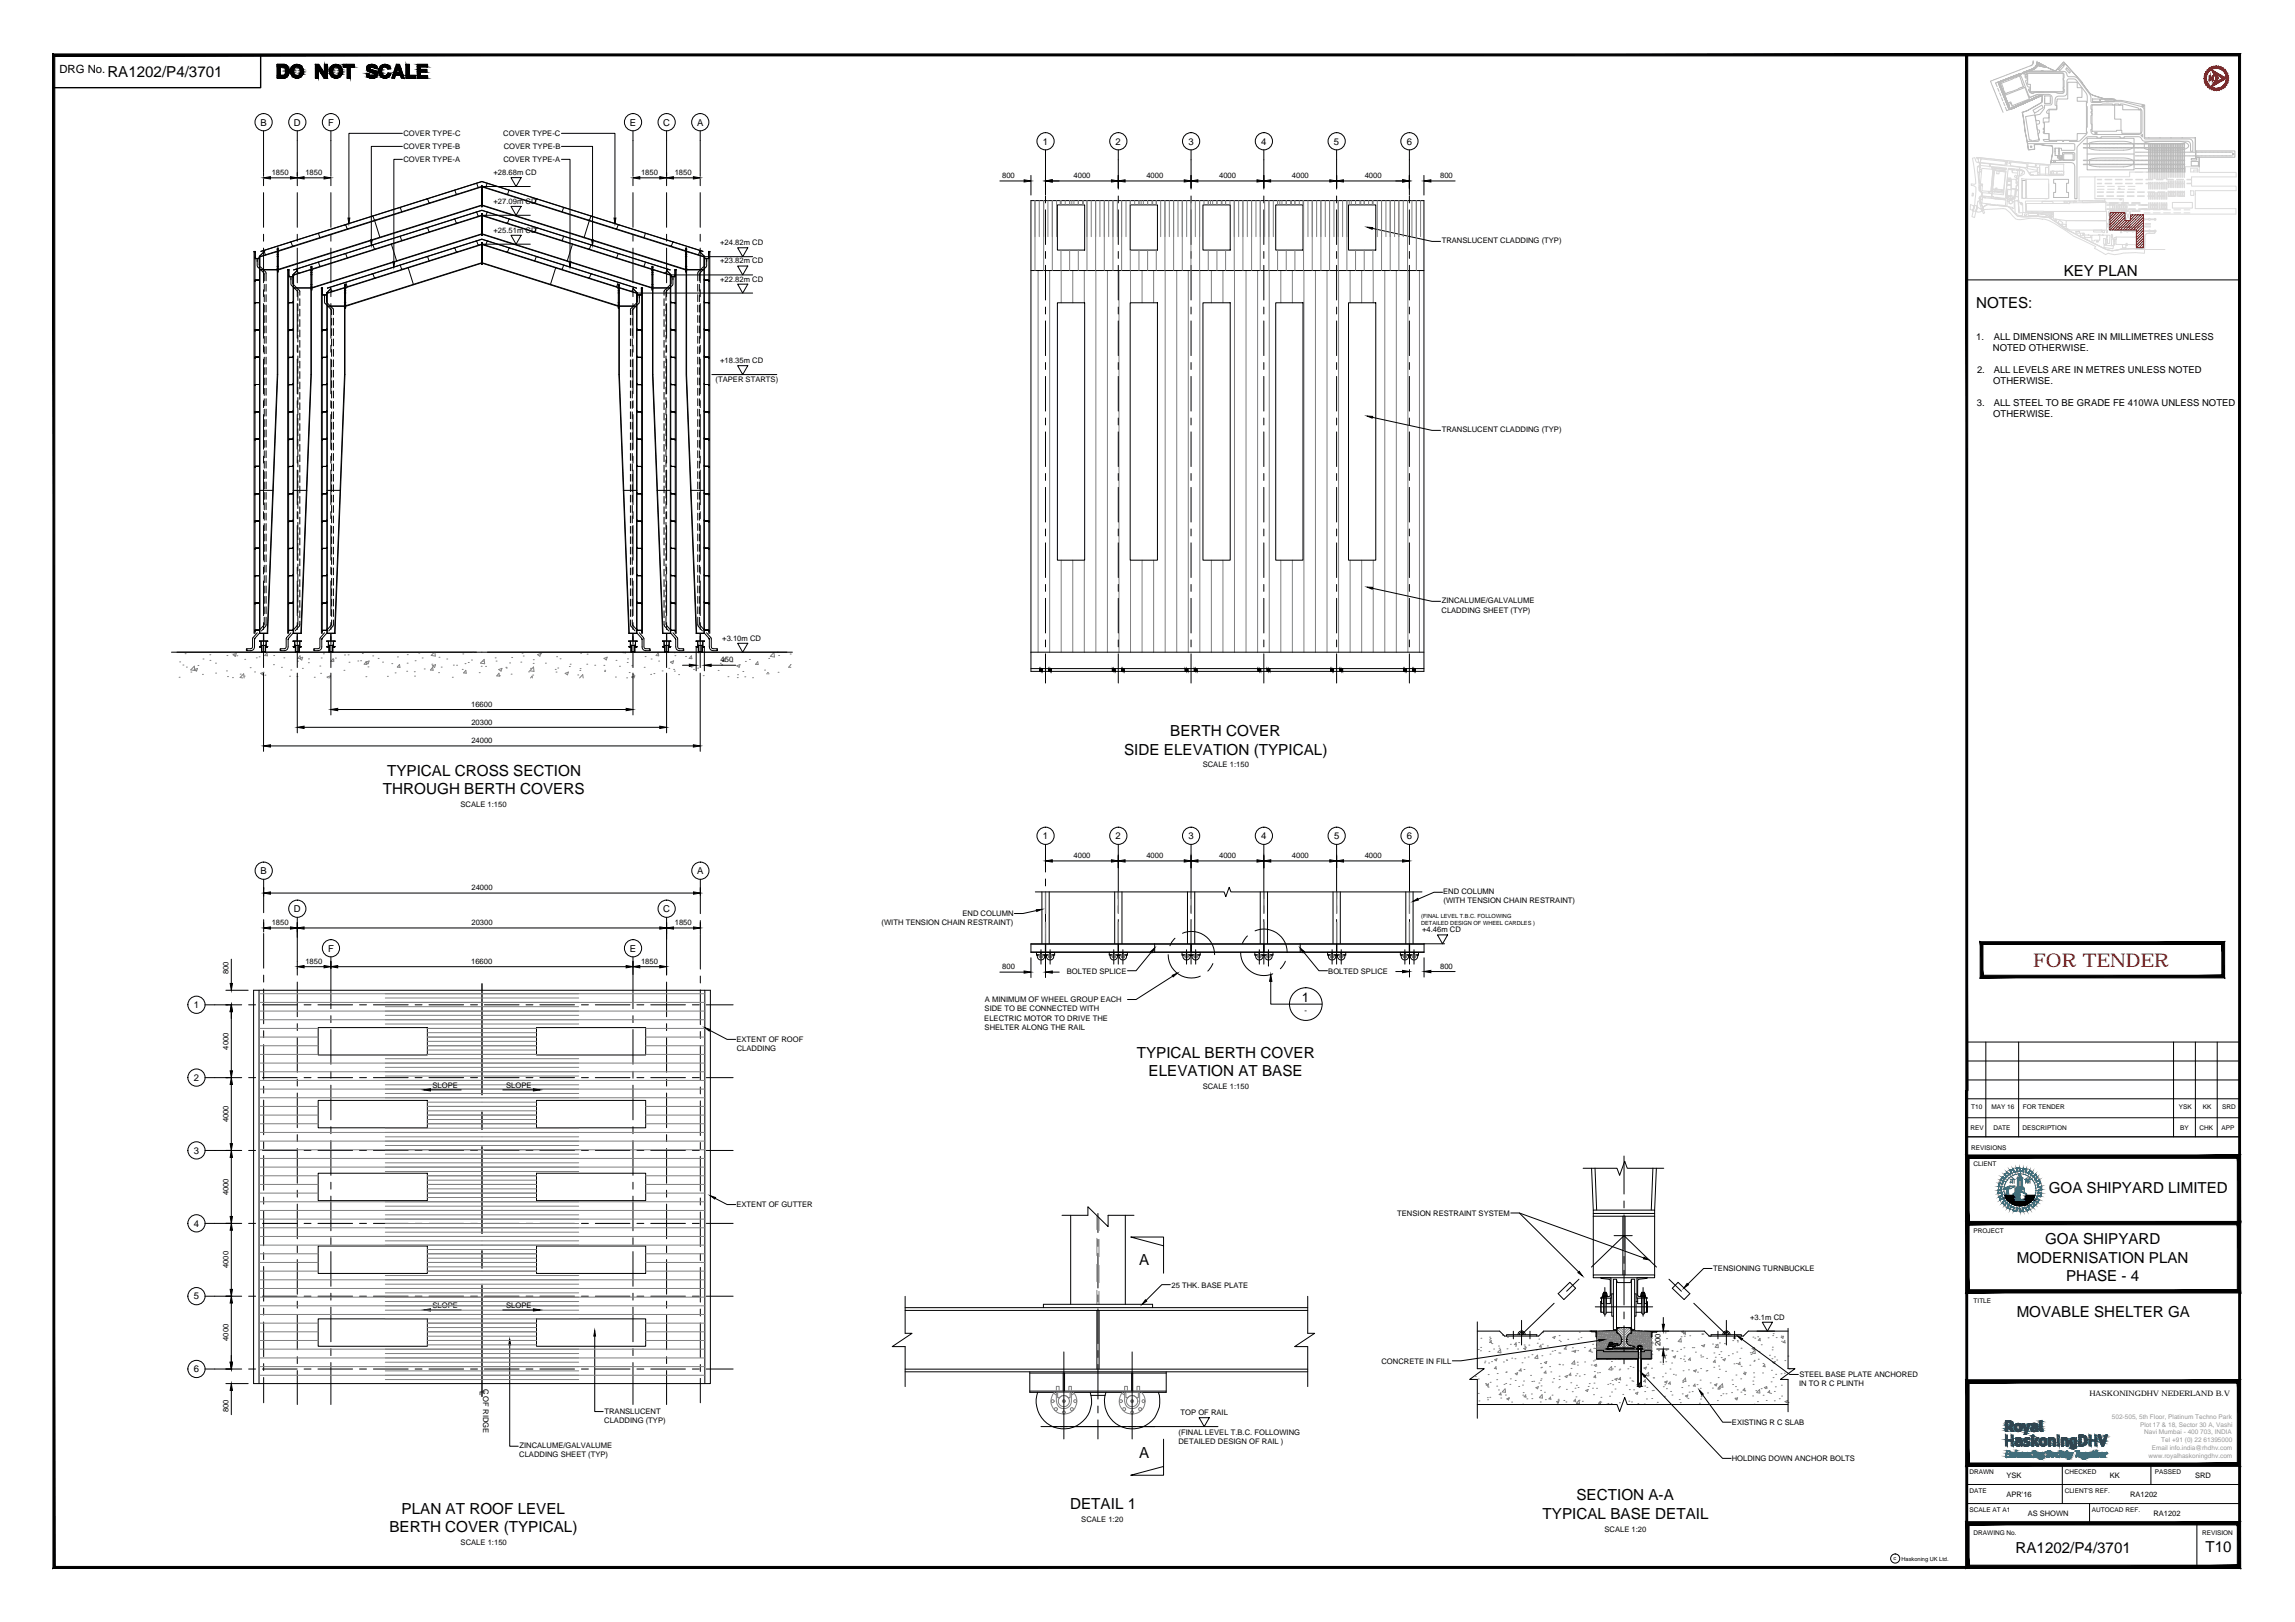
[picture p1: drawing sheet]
<svg xmlns="http://www.w3.org/2000/svg" width="841mm" height="594mm" viewBox="0 0 841 594" stroke-linecap="round" stroke-linejoin="round" font-family="sans-serif">
<defs><g id="words">
<text font-size="6.9" fill="#d00" x="745.1" y="354.4">FOR TENDER</text>
<g font-size="5.6">
<text x="428.9" y="269.6">BERTH COVER</text>
<text x="411.9" y="276.4">SIDE ELEVATION (TYPICAL)</text>
<text x="141.8" y="284.2">TYPICAL CROSS SECTION</text>
<text x="140.3" y="290.9">THROUGH BERTH COVERS</text>
<text x="416.6" y="387.3">TYPICAL BERTH COVER</text>
<text x="420.9" y="394.1">ELEVATION AT BASE</text>
<text x="417.5" y="463.3">A</text>
<text x="417.5" y="534.1">A</text>
<text x="577.7" y="549.5">SECTION A-A</text>
<text x="147.2" y="554.5">PLAN AT ROOF LEVEL</text>
<text x="392.1" y="552.8">DETAIL 1</text>
<text x="565.3" y="556.2">TYPICAL BASE DETAIL</text>
<text x="142.7" y="561.2">BERTH COVER (TYPICAL)</text>
</g>
<g font-size="5.5">
<text x="39.3" y="28.2">RA1202/P4/3701</text>
<text x="756.3" y="101">KEY PLAN</text>
<text x="724.2" y="112.6">NOTES:</text>
<text x="750.8" y="437.1">GOA SHIPYARD LIMITED</text>
<text x="749.5" y="455.7">GOA SHIPYARD</text>
<text x="739.1" y="462.5">MODERNISATION PLAN</text>
<text x="757.1" y="469.2">PHASE - 4</text>
<text x="739" y="482.2">MOVABLE SHELTER GA</text>
<text x="738.6" y="568.7">RA1202/P4/3701</text>
<text x="808.2" y="568.6">T10</text>
</g>
<text font-size="4.9" x="477.1" y="366.8">1</text>
<text font-size="4.1" x="21.8" y="26.6">DRG No.</text>
<g font-size="3.5">
<text x="95.4" y="46">B</text>
<text x="107.7" y="46">D</text>
<text x="120.2" y="46">F</text>
<text x="230.8" y="46">E</text>
<text x="243" y="46">C</text>
<text x="255.5" y="46">A</text>
<text x="382.2" y="53">1</text>
<text x="408.8" y="53">2</text>
<text x="435.5" y="53">3</text>
<text x="462.2" y="53">4</text>
<text x="488.8" y="53">5</text>
<text x="515.5" y="53">6</text>
<text x="724.2" y="124.5">1.</text>
<text x="730.6" y="124.5">ALL DIMENSIONS ARE IN MILLIMETRES UNLESS</text>
<text x="730.3" y="128.6">NOTED OTHERWISE.</text>
<text x="724.5" y="136.6">2.</text>
<text x="730.6" y="136.6">ALL LEVELS ARE IN METRES UNLESS NOTED</text>
<text x="730.4" y="140.6">OTHERWISE.</text>
<text x="724.5" y="148.7">3.</text>
<text x="730.6" y="148.7">ALL STEEL TO BE GRADE FE 410WA UNLESS NOTED</text>
<text x="730.4" y="152.7">OTHERWISE.</text>
<text x="382.2" y="307.4">1</text>
<text x="408.8" y="307.4">2</text>
<text x="435.5" y="307.4">3</text>
<text x="462.2" y="307.4">4</text>
<text x="488.9" y="307.3">5</text>
<text x="515.5" y="307.4">6</text>
<text x="95.4" y="320.2">B</text>
<text x="255.5" y="320.2">A</text>
<text x="107.7" y="334.1">D</text>
<text x="243" y="334.1">C</text>
<text x="120.2" y="348.6">F</text>
<text x="230.8" y="348.6">E</text>
<text x="71" y="369.3">1</text>
<text x="71" y="396">2</text>
<text x="71" y="422.6">3</text>
<text x="71" y="449.3">4</text>
<text x="71" y="475.9">5</text>
<text x="71" y="502.7">6</text>
</g>
<g font-size="2.8">
<text x="147.8" y="49.9">COVER TYPE-C</text>
<text x="184.4" y="49.9">COVER TYPE-C</text>
<text x="147.8" y="59.4">COVER TYPE-A</text>
<text x="147.8" y="54.6">COVER TYPE-B</text>
<text x="184.5" y="59.4">COVER TYPE-A</text>
<text x="184.6" y="54.6">COVER TYPE-B</text>
<text x="99.6" y="64.1">1850</text>
<text x="111.9" y="64.1">1850</text>
<text x="180.9" y="64.1">+28.68m CD</text>
<text x="234.9" y="64.1">1850</text>
<text x="247.2" y="64.1">1850</text>
<text x="367.3" y="65.2">800</text>
<text x="393.4" y="65.2">4000</text>
<text x="420.1" y="65.2">4000</text>
<text x="446.8" y="65.2">4000</text>
<text x="473.4" y="65.2">4000</text>
<text x="500.1" y="65.2">4000</text>
<text x="527.7" y="65.2">800</text>
<text x="180.9" y="74.6">+27.09m CD</text>
<text x="180.9" y="85.2">+25.51m CD</text>
<text x="263.9" y="89.8">+24.82m CD</text>
<text x="528.3" y="89.2">TRANSLUCENT CLADDING (TYP)</text>
<text x="263.9" y="96.5">+23.82m CD</text>
<text x="263.9" y="103.1">+22.82m CD</text>
<text x="263.9" y="133">+18.35m CD</text>
<text x="262.2" y="140.1">(TAPER STARTS)</text>
<text x="528.3" y="158.4">TRANSLUCENT CLADDING (TYP)</text>
<text x="528.3" y="221">ZINCALUME/GALVALUME</text>
<text x="528.2" y="224.4">CLADDING SHEET (TYP)</text>
<text x="264.7" y="234.6">+3.10m CD</text>
<text x="264.1" y="242.6">450</text>
<text x="172.6" y="258.8">16600</text>
<text x="172.7" y="265.4">20300</text>
<text x="172.7" y="272.1">24000</text>
<text x="440.7" y="281.1">SCALE 1:150</text>
<text x="168.8" y="295.6">SCALE 1:150</text>
<text x="393.4" y="314.3">4000</text>
<text x="420.1" y="314.3">4000</text>
<text x="446.8" y="314.3">4000</text>
<text x="473.4" y="314.3">4000</text>
<text x="500.1" y="314.3">4000</text>
<text x="172.8" y="326">24000</text>
<text x="528.9" y="327.6">END COLUMN</text>
<text x="352.7" y="335.4">END COLUMN</text>
<text x="529" y="330.9">(WITH TENSION CHAIN RESTRAINT)</text>
<text x="99.6" y="338.9">1850</text>
<text x="172.8" y="338.9">20300</text>
<text x="247.3" y="338.9">1850</text>
<text x="323.1" y="338.7">(WITH TENSION CHAIN RESTRAINT)</text>
<text x="521.1" y="341.4">+4.46m CD</text>
<text x="111.9" y="353">1850</text>
<text x="172.6" y="353">16600</text>
<text x="234.9" y="353">1850</text>
<text x="83.7" y="356.8" transform="rotate(-90 83.7 356.8)">800</text>
<text x="367.3" y="355">800</text>
<text x="390.9" y="356.6">BOLTED SPLICE</text>
<text x="486.8" y="356.6">BOLTED SPLICE</text>
<text x="527.7" y="354.8">800</text>
<text x="360.8" y="370.4">SIDE TO BE CONNECTED WITH</text>
<text x="360.9" y="367.1">A MINIMUM OF WHEEL GROUP EACH</text>
<text x="478" y="371">-</text>
<text x="360.7" y="373.8">ELECTRIC MOTOR TO DRIVE THE</text>
<text x="360.8" y="377.2">SHELTER ALONG THE RAIL</text>
<text x="269.9" y="381.7">EXTENT OF ROOF</text>
<text x="83.7" y="384.5" transform="rotate(-90 83.7 384.5)">4000</text>
<text x="270" y="385.1">CLADDING</text>
<text x="158.5" y="398.5">SLOPE</text>
<text x="185.5" y="398.5">SLOPE</text>
<text x="440.7" y="398.8">SCALE 1:150</text>
<text x="83.7" y="411.1" transform="rotate(-90 83.7 411.1)">4000</text>
<text x="83.7" y="437.8" transform="rotate(-90 83.7 437.8)">4000</text>
<text x="269.9" y="442.2">EXTENT OF GUTTER</text>
<text x="512" y="445.3">TENSION RESTRAINT SYSTEM</text>
<text x="83.7" y="464.5" transform="rotate(-90 83.7 464.5)">4000</text>
<text x="627.9" y="465.6">TENSIONING TURNBUCKLE</text>
<text x="429.3" y="471.6">25 THK. BASE PLATE</text>
<text x="158.5" y="479.1">SLOPE</text>
<text x="185.5" y="479.1">SLOPE</text>
<text x="641.4" y="483.3">+3.1m CD</text>
<text x="83.7" y="491.1" transform="rotate(-90 83.7 491.1)">4000</text>
<text x="608.5" y="493.1" transform="rotate(-90 608.5 493.1)">200</text>
<text x="506.2" y="499.4">CONCRETE IN FILL</text>
<text x="175.8" y="509.5" transform="rotate(90 175.8 509.5)">L</text>
<text x="177" y="508.7" transform="rotate(90 177 508.7)">C OF RIDGE</text>
<text x="659.3" y="507.8">IN TO R C PLINTH</text>
<text x="659.4" y="504.4">STEEL BASE PLATE ANCHORED</text>
<text x="765.7" y="511.4">HASKONINGDHV NEDERLAND B.V</text>
<text x="83.7" y="517.3" transform="rotate(-90 83.7 517.3)">800</text>
<text x="221.4" y="521.1">CLADDING (TYP)</text>
<text x="221.5" y="517.8">TRANSLUCENT</text>
<text x="432.6" y="518.3">TOP OF RAIL</text>
<text x="634.7" y="521.9">EXISTING R C SLAB</text>
<text x="431.9" y="525.5">(FINAL LEVEL T.B.C. FOLLOWING</text>
<text x="190.3" y="533.8">CLADDING SHEET (TYP)</text>
<text x="190.3" y="530.5">ZINCALUME/GALVALUME</text>
<text x="431.9" y="528.8">DETAILED DESIGN OF RAIL )</text>
<text x="634.6" y="535.2">HOLDING DOWN ANCHOR BOLTS</text>
<text x="735.3" y="541.5">YSK</text>
<text x="773.1" y="541.5">KK</text>
<text x="804.4" y="541.5">SRD</text>
<text x="735.3" y="548.4">APR'16</text>
<text x="780.6" y="548.4">RA1202</text>
<text x="396.3" y="557.5">SCALE 1:20</text>
<text x="743.1" y="555.4">AS SHOWN</text>
<text x="789.1" y="555.4">RA1202</text>
<text x="588" y="560.9">SCALE 1:20</text>
<text x="168.8" y="565.9">SCALE 1:150</text>
</g>
<g font-size="2.4">
<text x="722.4" y="406.3">T10</text>
<text x="729.8" y="406.3">MAY 16</text>
<text x="741.3" y="406.3">FOR TENDER</text>
<text x="798.5" y="406.3">YSK</text>
<text x="807.2" y="406.3">KK</text>
<text x="814.3" y="406.3">SRD</text>
<text x="722.1" y="413.8">REV</text>
<text x="730.5" y="413.8">DATE</text>
<text x="741.2" y="413.8">DESCRIPTION</text>
<text x="798.9" y="413.8">BY</text>
<text x="806" y="413.8">CHK</text>
<text x="814.1" y="413.8">APP</text>
<text x="722.3" y="421.1">REVISIONS</text>
<text x="723.2" y="427.2">CLIENT</text>
<text x="723.2" y="451.5">PROJECT</text>
<text x="723.2" y="477.1">TITLE</text>
<text x="721.8" y="539.8">DRAWN</text>
<text x="756.6" y="539.8">CHECKED</text>
<text x="789.7" y="539.8">PASSED</text>
<text x="721.8" y="546.7">DATE</text>
<text x="756.6" y="546.7">CLIENT'S REF.</text>
<text x="721.8" y="553.6">SCALE AT A1</text>
<text x="766.6" y="553.6">AUTOCAD REF.</text>
<text x="723.2" y="562.3">DRAWING No.</text>
<text x="807" y="562.3">REVISION</text>
</g>
<g font-size="2.4" fill="#989898">
<text x="773.9" y="519.7">502-505, 5th Floor, Platinum Techno Park</text>
<text x="784.2" y="522.5">Plot 17 &amp; 18, Sector 30 A, Vashi</text>
<text x="785.8" y="525.4">Navi Mumbai - 400 703, INDIA</text>
<text x="787.4" y="533.9">www.royalhaskoningdhv.com</text>
<text x="788.5" y="531.1">Email info.india@rhdhv.com</text>
<text x="792" y="528.3">Tel +91 (0) 22 61395000</text>
</g>
<g font-size="2.1">
<text x="520.8" y="338.8">DETAILED DESIGN OF WHEEL CARDLES )</text>
<text x="520.8" y="336.3">(FINAL LEVEL T.B.C. FOLLOWING</text>
<text x="693.9" y="571.4">c</text>
<text x="696.8" y="571.6">Haskoning UK Ltd.</text>
</g>
<text font-size=".7" x="775.8" y="83.3">PROPOSED GRP QUAY</text>
</g></defs>
<!-- layer: GE-STEEL -->
<g fill="none" stroke="#000" stroke-width=".37">
<path d="M176.5 67.9l.1 7.8zM176.5 78.5v7.3zM176.5 78.5v.4v-.4M176.5 68.3l-74.5 23.5M176.5 75.3l-74.5 23.6M176.5 68.5l-74.5 23.6M176.5 75.1l-74.5 23.6M176.5 78.5v.4l-62.2 19.6M176.5 79l-62.2 19.7M176.5 78.5h.3M176.6 67.9v7.8M176.6 78.5v7.8"/>
<path d="M176.8 78.5v7.3zM176.8 78.5v.4v-.4M176.8 78.5v.4l62.1 19.6M176.8 79l62.1 19.7M176.8 68.3l74.5 23.5M176.8 75.3l74.5 23.6M176.8 68.5l74.5 23.6M176.8 75.1l74.5 23.6M377.8 73.5h144M95.1 94v138l3-.1M95.3 94v137.9M101.8 99.6l.2-8.7h-.4v46.3l-3.7 94.6"/>
<path d="M101.8 90.9v46.3l-3.7 94.7M101.9 99.6h.1M114.1 97.6v39.6l-3.7 94.7M137.3 80.7l1.9 6.2M143.4 89.4l2 6.3M149.5 97.9l2 6.4M176.5 85.8v-7.3v7.8M176.5 89.1v7.3zM176.5 89.1v.4v-.4M176.5 96.4v-7.3v7.7M176.5 85.8l-62.2 19.7M176.5 85.7l-62.2 19.7"/>
<path d="M176.5 85.8v.5M176.5 89.1v.4M176.5 96.4v.4M176.5 86.3h.3M176.5 89.4l-49.9 15.8M176.5 89.6l-49.9 15.8M176.5 96.4l-49.9 15.8M176.5 96.3l-49.9 15.7M176.5 96.8h.3M176.5 89.1h.3M176.6 89.1v7.7M176.8 89.1v7.3z"/>
<path d="M176.8 89.1v.4v-.4M176.8 96.4v-7.3v7.7M176.8 85.8v-7.3v7.8M176.8 89.4l49.8 15.8M176.8 89.6l49.8 15.8M176.8 96.4l49.8 15.8M176.8 96.3l49.8 15.7M176.8 85.8v.5M176.8 89.1v.4M176.8 96.4v.4M176.8 85.8l62.1 19.7M176.8 85.7l62.1 19.7"/>
<path d="M203.7 97.9l-2 6.4M209.8 89.4l-2 6.3M216 80.7l-2 6.4M239.1 97.6v39.6l3.7 94.7M251.4 92.5v44.7l3.7 94.7M251.4 99.6l-.1-8.7h.3v46.3l3.7 94.6M251.4 90.9v8.8M258 94v137.9M258.1 94v138l-3-.1M107.4 100.7v131.3l3-.1M107.6 100.7v131.2M114.1 106.2h.2v-8.6h-.4v39.6l-3.6 94.6"/>
<path d="M114.3 106.2h.1M119.8 107.3v124.7l3-.1M119.9 107.3v124.6M126.4 112.9h.2v-8.7h-.3v33l-3.7 94.6M126.4 104.2v33l-3.6 94.7M126.6 112.9h.1M226.6 112.9h.1M226.8 112.9h-.2v-8.7h.4v33l3.6 94.6M226.8 104.2v33l3.6 94.7M233.3 107.3v124.6M233.4 107.3v124.7l-3-.1M238.9 106.2h.1"/>
<path d="M239.1 106.2h-.2v-8.6h.4v39.6l3.7 94.6M245.6 100.7v131.2M245.8 100.7v131.3l-3-.1M95.1 179.6h5M107.4 179.6h5.1M119.8 179.6h5M228.4 179.6h5M240.8 179.6h5M253.1 179.6h5M62.8 238.9h227.6M95.1 234.9h.1M95.1 234.9h3"/>
<path d="M95.1 236.8l.8 .1M95.1 231.9h3M95.1 234.9l.5 .1M95.2 236.8h-.1M95.2 236.9v.2h.7M95.6 234.9l.1 .1M95.7 234.9v2M95.7 236.7l-.6 .1M95.9 238.9v-2.7l.1 2.7M96 236.4h1.2M96 238.6h1.2M96.5 232v2.7"/>
<path d="M96.7 232v2.7M97.2 238.9v-2.7l.1 2.7M97.5 234.9v2M97.6 234.9v1.8l.5 .1M98 236.9v.2h-.7M98.1 234.9l-.5 .1M98.1 236.8l-.8 .1M98.1 234.9h.1M107.4 234.9h3M107.4 231.9h3M107.5 236.8l.7 .1M107.5 236.9v.2h.7"/>
<path d="M107.9 234.9l.1 .1M108 235.1v1.6M108 236.7l-.5 .1M108 234.9v2M108.2 238.9v-2.7l.1 2.7M108.3 236.4h1.2M108.3 238.6h1.2M108.9 232v2.7M109 232v2.7M109.5 238.9v-2.7l.2 2.7M109.8 234.9v2M109.9 236.7l.5 .2h-.7"/>
<path d="M110 234.9l-.1 .1M110.3 236.9v.2h-.6M110.4 234.9l-.4 .1M110.4 236.8h.1M110.4 234.9l-3-.2 .5 .3M110.5 234.9h-.1M119.8 234.9h3M119.8 231.9h3M119.8 236.8l.7 .1M119.9 236.9v.2h.6M120.2 236.8h-.4M120.3 234.9l.1 .1"/>
<path d="M120.3 235.1v1.6M120.4 234.9v2M120.4 236.7l-.1 .1M120.5 238.9v-2.7l.2 2.7M120.7 236.4h1.1M120.7 238.6h1.1M121.2 232v2.7M121.3 232v2.7M121.8 238.9v-2.7l.2 2.7M122.1 234.9v2M122.3 234.9l-.1 1.8 .6 .2h-.8M122.7 236.9v.2h-.7"/>
<path d="M122.7 234.9l-.4 .1M122.8 236.8h.1M122.8 234.9l-3-.2 .4 .3M122.8 234.9h.1M230.4 234.9h3M230.4 231.9h3M230.5 236.8l.7 .1M230.6 236.9v.2h.6M230.9 236.8h-.4M230.9 234.9l.1 .1M231 235.1v1.6M231 236.7l-.1 .1"/>
<path d="M231 234.9v2M231.2 238.9v-2.7l.2 2.7M231.4 236.4h1.2M231.4 238.6h1.2M231.9 232v2.7M232 232v2.7M232.6 238.9v-2.7l.1 2.7M232.8 234.9v2M232.9 236.7l.5 .2h-.7M233 234.9l-.1 .1M233.4 236.9v.2h-.7M233.4 234.9l-.4 .1"/>
<path d="M233.4 236.8h.1M233.4 234.9l-3-.2 .5 .3M233.5 234.9h-.1M242.8 234.9h3M242.8 231.9h3M242.9 236.8l.7 .1M242.9 236.9v.2h.7M243.3 236.8h-.5M243.3 234.9l.1 .1M243.3 235.1v1.6M243.4 234.9v2M243.4 236.7l-.1 .1"/>
<path d="M243.6 238.9v-2.7l.1 2.7M243.7 236.4h1.2M243.7 238.6h1.2M244.2 232v2.7M244.3 232v2.7M244.9 238.9v-2.7l.1 2.7M245.2 234.9v2M245.3 236.8h.5M245.3 234.9v1.9M245.7 236.9v.2h-.7M245.8 234.9l-.5 .1M245.8 236.8h.1"/>
<path d="M245.8 234.9l-3-.2 .5 .3M245.8 236.8l-.8 .1M245.8 234.9h.1M255.1 234.9h.1M255.1 236.8l.8 .1M255.1 234.9h3M255.1 231.9h3M255.2 234.9l.4 .1M255.2 236.8h-.1M255.2 236.9v.2h.7M255.6 234.9l.1 .1M255.7 236.7l-.5 .1"/>
<path d="M255.7 234.9v2M255.9 238.9v-2.7l.1 2.7M256 236.4h1.2M256 238.6h1.2M256.6 232v2.7M256.7 232v2.7M257.2 238.9v-2.7l.2 2.7M257.4 236.9h.7M257.5 234.9v2M257.6 236.7l.5 .1-.1 .3h-.6M257.7 234.9l-.1 .1M258.1 234.9l-.4 .1"/>
<path d="M258.1 236.8h.1M258.2 234.9h-.1M381.8 326.7v19M384.5 326.7v19M408.5 326.7v19M411.2 326.7v19M435.2 326.7v19M437.8 326.7v19M461.8 326.7v19M464.5 326.7v19M488.5 326.7v19M491.2 326.7v19"/>
<path d="M515.2 326.7v19M517.8 326.7v19M366.4 356.1h8.9M377.8 348.7h144.1M377.8 345.7h144.1v3.1h-144.1zM377.8 350.8v7.2M377.8 345.8h144.1M383.1 345.8v2.9M383.1 351.9v6.1M383.2 345.8v2.9M385.6 356.1h2.6M409.8 345.8v2.9"/>
<path d="M409.9 345.8v2.9M423.1 345.7v3.1M436.4 345.8v2.9M436.6 345.8v2.9M463.1 345.8v2.9M463.2 345.8v2.9M476.5 345.7v3.1M489.8 345.8v2.9M489.9 345.8v2.9M516.4 345.8v2.9M516.6 345.8v2.9M583.2 427.9l.7 15.3"/>
<path d="M584.5 427.8l.6 15.4M605.7 427.8l-.6 15.4M607 427.9l-.6 15.3M392.4 445.1v32.6M412.4 445.1v32.6M583.9 445.5h22.5M583.9 444.4h22.5M594.7 445.5v21.5M595.5 445.5v21.5M331.7 478.9h147.5M331.7 480h147.5M571 473.8l4.3-4.1 2.1 2.1-4.3 4.2z"/>
<path d="M583.9 467h22.5v1h-22.5zM614.9 469.7l4.4 4.1-2.2 2.2-4.3-4.2zM594.2 490.6v.7M594.2 490.6a3.6 3.6 0 0 0-1.8-2.7l.4-1.5 2.4-.2a3 3 0 0 1 2.5 .5l.1 1.4a2.82 2.82 0 0 0-1 4.5l2 .5 .1 .6h-7.4l-.1-.4 .3-.2a2.54 2.54 0 0 0 2.3-1.1l.2-.7M331.7 501.5h147.5M331.7 502.4h147.5"/>
</g>
<!-- layer: PLATE -->
<g fill="none" stroke="#000" stroke-width=".37">
<path d="M95.3 98.9h6.3M95.3 98.7h6.3M101.6 92l-6.5 2M101.6 92.1l-6.3 2M113.9 98.7l-6.5 2M113.9 98.8l-6.3 2M239.3 98.7l6.5 2M239.3 98.8l6.3 2M251.6 98.9h6.4M251.6 98.7h6.4M251.6 92l6.5 2M251.6 92.1l6.4 2"/>
<path d="M107.6 105.4h6.3M107.6 105.5h6.3M119.9 112.2h6.4M119.9 112h6.4M126.3 105.3l-6.5 2M126.3 105.5l-6.4 1.9M227 112.2h6.3M227 112h6.3M227 105.3l6.4 2M227 105.5l6.3 1.9M239.3 105.4h6.3M239.3 105.5h6.3"/>
<path d="M382.4 478.9v-1.2h40v1.2M402 480v21.5M402.8 480v21.5M583.9 467v-23.8h22.5v23.8"/>
</g>
<!-- layer: SHEET -->
<g fill="none" stroke="#000" stroke-width=".37">
<path d="M377.8 73.5v172.4h144v-172.4M387.5 75h10v16.6h-10zM414.2 75h10v16.6h-10zM440.8 75h10v16.6h-10zM467.5 75h10v16.6h-10zM494.2 75h10v16.6h-10zM93.4 92.1v139.8h-.3v-139.8h.4M95.6 92l81-25.6 81 25.7-81-25.6zM105.4 98.8v133.1h.4M107.6 98.8l69-21.8 69 21.8-69-21.7zM107.6 98.8l.1 .1M247.8 98.8v133.1h-.3"/>
<path d="M259.7 92.1h.4v139.8h-.3zM377.8 99.1h144M117.8 105.5v126.4h.3M120 105.5l56.6-17.9 56.6 18-56.6-17.9zM235.4 105.5v126.4h-.3M387.5 110.9h10v94.3h-10zM414.2 110.9h10v94.3h-10zM440.8 110.9h10v94.3h-10zM467.5 110.9h10v94.3h-10zM494.2 110.9h10v94.3h-10zM377.8 238.9h144M377.8 244.9h144"/>
<path d="M92.9 362.7h167.4v144.1h-167.4zM94.9 362.7v144.1M116.6 376.4h40v10h-40zM196.6 376.4h40v10h-40zM258.3 362.7v144.1M116.6 403h40v10.1h-40zM196.6 403h40v10.1h-40zM116.6 429.7h40v10h-40zM196.6 429.7h40v10h-40zM116.6 456.4h40v10h-40zM196.6 456.4h40v10h-40zM116.6 483.1h40v10h-40z"/>
<path d="M196.6 483.1h40v10h-40z"/>
</g>
<!-- layer: Grid -->
<g fill="none" stroke="#000" stroke-width=".37">
<path d="M96.6 51.5v11.4M108.9 51.5v11.4M121.3 51.5v11.4M232 51.5v11.4M244.3 51.5v11.4M256.6 51.5v11.4M383.1 58.5v10.7M409.8 58.5v10.7M436.5 58.5v10.7M463.1 58.5v10.7M489.8 58.5v10.7M516.5 58.5v10.7"/>
<path d="M96.6 65.5v2.5M96.6 70.6v12.7M108.9 65.5v2.5M108.9 70.6v12.7M121.3 65.5v2.5M121.3 70.6v12.7M232 65.5v2.5M232 70.6v12.7M244.3 65.5v2.5M244.3 70.6v12.7M256.6 65.5v2.5M256.6 70.6v12.7"/>
<path d="M383.1 71.8v2.5M383.1 76.9v12.7M409.8 71.8v2.5M409.8 76.9v12.7M436.5 71.8v2.5M436.5 76.9v12.7M463.1 71.8v2.5M463.1 76.9v12.7M489.8 71.8v2.5M489.8 76.9v12.7M516.5 71.8v2.5M516.5 76.9v12.7"/>
<path d="M96.6 85.8v2.5M96.6 90.9v12.7M108.9 85.8v2.5M108.9 90.9v12.7M121.3 85.8v2.5M121.3 90.9v12.7M232 85.8v2.5M232 90.9v12.7M244.3 85.8v2.5M244.3 90.9v12.7M256.6 85.8v2.5M256.6 90.9v12.7"/>
<path d="M383.1 92.1v2.5M383.1 97.2v12.7M409.8 92.1v2.5M409.8 97.2v12.7M436.5 92.1v2.5M436.5 97.2v12.7M463.1 92.1v2.5M463.1 97.2v12.7M489.8 92.1v2.5M489.8 97.2v12.7M516.5 92.1v2.5M516.5 97.2v12.7"/>
<path d="M96.6 106.1v2.6M96.6 111.2v12.7M108.9 106.1v2.6M108.9 111.2v12.7M121.3 106.1v2.6M121.3 111.2v12.7M232 106.1v2.6M232 111.2v12.7M244.3 106.1v2.6M244.3 111.2v12.7M256.6 106.1v2.6M256.6 111.2v12.7"/>
<path d="M383.1 112.5v2.5M383.1 117.5v12.7M409.8 112.5v2.5M409.8 117.5v12.7M436.5 112.5v2.5M436.5 117.5v12.7M463.1 112.5v2.5M463.1 117.5v12.7M489.8 112.5v2.5M489.8 117.5v12.7M516.5 112.5v2.5M516.5 117.5v12.7"/>
<path d="M96.6 126.4v2.6M96.6 131.5v12.7M108.9 126.4v2.6M108.9 131.5v12.7M121.3 126.4v2.6M121.3 131.5v12.7M232 126.4v2.6M232 131.5v12.7M244.3 126.4v2.6M244.3 131.5v12.7M256.6 126.4v2.6M256.6 131.5v12.7"/>
<path d="M383.1 132.8v2.5M383.1 137.9v12.7M409.8 132.8v2.5M409.8 137.9v12.7M436.5 132.8v2.5M436.5 137.9v12.7M463.1 132.8v2.5M463.1 137.9v12.7M489.8 132.8v2.5M489.8 137.9v12.7M516.5 132.8v2.5M516.5 137.9v12.7"/>
<path d="M96.6 146.8v2.5M96.6 151.8v12.7M108.9 146.8v2.5M108.9 151.8v12.7M121.3 146.8v2.5M121.3 151.8v12.7M232 146.8v2.5M232 151.8v12.7M244.3 146.8v2.5M244.3 151.8v12.7M256.6 146.8v2.5M256.6 151.8v12.7"/>
<path d="M383.1 153.1v2.5M383.1 158.2v12.7M409.8 153.1v2.5M409.8 158.2v12.7M436.5 153.1v2.5M436.5 158.2v12.7M463.1 153.1v2.5M463.1 158.2v12.7M489.8 153.1v2.5M489.8 158.2v12.7M516.5 153.1v2.5M516.5 158.2v12.7"/>
<path d="M96.6 167.1v2.5M96.6 172.2v12.7M108.9 167.1v2.5M108.9 172.2v12.7M121.3 167.1v2.5M121.3 172.2v12.7M232 167.1v2.5M232 172.2v12.7M244.3 167.1v2.5M244.3 172.2v12.7M256.6 167.1v2.5M256.6 172.2v12.7"/>
<path d="M383.1 173.4v2.6M383.1 178.5v12.7M409.8 173.4v2.6M409.8 178.5v12.7M436.5 173.4v2.6M436.5 178.5v12.7M463.1 173.4v2.6M463.1 178.5v12.7M489.8 173.4v2.6M489.8 178.5v12.7M516.5 173.4v2.6M516.5 178.5v12.7"/>
<path d="M96.6 187.4v2.5M96.6 192.5v12.7M108.9 187.4v2.5M108.9 192.5v12.7M121.3 187.4v2.5M121.3 192.5v12.7M232 187.4v2.5M232 192.5v12.7M244.3 187.4v2.5M244.3 192.5v12.7M256.6 187.4v2.5M256.6 192.5v12.7"/>
<path d="M383.1 193.7v2.6M383.1 198.8v12.7M409.8 193.7v2.6M409.8 198.8v12.7M436.5 193.7v2.6M436.5 198.8v12.7M463.1 193.7v2.6M463.1 198.8v12.7M489.8 193.7v2.6M489.8 198.8v12.7M516.5 193.7v2.6M516.5 198.8v12.7"/>
<path d="M96.6 207.7v2.6M96.6 212.8v12.7M108.9 207.7v2.6M108.9 212.8v12.7M121.3 207.7v2.6M121.3 212.8v12.7M232 207.7v2.6M232 212.8v12.7M244.3 207.7v2.6M244.3 212.8v12.7M256.6 207.7v2.6M256.6 212.8v12.7"/>
<path d="M383.1 214.1v2.5M383.1 219.1v12.7M409.8 214.1v2.5M409.8 219.1v12.7M436.5 214.1v2.5M436.5 219.1v12.7M463.1 214.1v2.5M463.1 219.1v12.7M489.8 214.1v2.5M489.8 219.1v12.7M516.5 214.1v2.5M516.5 219.1v12.7"/>
<path d="M96.6 228v2.6M96.6 233.1v11.4M108.9 228v2.6M108.9 233.1v11.4M121.3 228v2.6M121.3 233.1v11.4M232 228v2.6M232 233.1v11.4M244.3 228v2.6M244.3 233.1v11.4M256.6 228v2.6M256.6 233.1v11.4"/>
<path d="M383.1 234.4v2.5M383.1 239.5v10.7M409.8 234.4v2.5M409.8 239.5v10.7M436.5 234.4v2.5M436.5 239.5v10.7M463.1 234.4v2.5M463.1 239.5v10.7M489.8 234.4v2.5M489.8 239.5v10.7M516.5 234.4v2.5M516.5 239.5v10.7"/>
<path d="M96.6 325v9.3M96.6 336.8v2.6M108.9 339.6v12.5M244.3 339.6v12.5M256.6 325.7v8.9M256.6 337.2v2.5M96.6 341.9v12.7M96.6 357.2v2.5M108.9 354.6v2.6M108.9 359.7v12.7M121.3 354.1v15.4M232 354.1v15.4"/>
<path d="M244.3 354.6v2.6M244.3 359.7v12.7M256.6 342.3v12.7M256.6 357.5v2.5M78.7 368h9.9M91.1 368h2.6M96.2 368h12.7M96.6 362.2v12.8M96.6 377.5v2.6M108.9 374.9v2.6M111.4 368h2.6M116.5 368h12.7"/>
<path d="M121.3 372v2.6M121.3 377.1v12.7M131.8 368h2.5M136.8 368h12.8M152.1 368h2.6M157.2 368h12.7M172.4 368h2.6M177.5 368h12.7M192.8 368h2.5M197.8 368h12.7M213.1 368h2.5M218.2 368h12.7"/>
<path d="M232 372v2.6M232 377.1v12.7M233.4 368h2.5M238.5 368h12.7M244.3 374.9v2.6M253.7 368h2.6M256.6 362.6v12.7M256.6 377.8v2.6M258.8 368h9.9M78.7 394.7h9.9M91.1 394.7h2.6M96.2 394.7h12.7"/>
<path d="M96.6 382.6v12.7M96.6 397.8v2.6M108.9 380v12.7M108.9 395.3v2.5M111.4 394.7h2.6M116.5 394.7h12.7M121.3 392.4v2.5M121.3 397.5v12.7M131.8 394.7h2.5M136.8 394.7h12.8M152.1 394.7h2.6M157.2 394.7h12.7"/>
<path d="M172.4 394.7h2.6M177.5 394.7h12.7M192.8 394.7h2.5M197.8 394.7h12.7M213.1 394.7h2.5M218.2 394.7h12.7M232 392.4v2.5M232 397.5v12.7M233.4 394.7h2.5M238.5 394.7h12.7M244.3 380v12.7M244.3 395.3v2.5"/>
<path d="M253.7 394.7h2.6M256.6 382.9v12.7M256.6 398.1v2.6M258.8 394.7h9.9M96.6 402.9v12.7M96.6 418.2v2.5M108.9 400.3v12.7M108.9 415.6v2.5M121.3 412.7v2.5M121.3 417.8v12.7M232 412.7v2.5M232 417.8v12.7"/>
<path d="M244.3 400.3v12.7M244.3 415.6v2.5M256.6 403.2v12.7M256.6 418.5v2.5M78.7 421.4h9.9M91.1 421.4h2.6M96.2 421.4h12.7M96.6 423.2v12.7M96.6 438.5v2.5M108.9 420.7v12.7M108.9 435.9v2.6M111.4 421.4h2.6"/>
<path d="M116.5 421.4h12.7M121.3 433v2.6M121.3 438.1v12.7M131.8 421.4h2.5M136.8 421.4h12.8M152.1 421.4h2.6M157.2 421.4h12.7M172.4 421.4h2.6M177.5 421.4h12.7M192.8 421.4h2.5M197.8 421.4h12.7M213.1 421.4h2.5"/>
<path d="M218.2 421.4h12.7M232 433v2.6M232 438.1v12.7M233.4 421.4h2.5M238.5 421.4h12.7M244.3 420.7v12.7M244.3 435.9v2.6M253.7 421.4h2.6M256.6 423.5v12.7M256.6 438.8v2.6M258.8 421.4h9.9M78.7 448.1h9.9"/>
<path d="M91.1 448.1h2.6M96.2 448.1h12.7M96.6 443.6v12.7M96.6 458.8v2.5M108.9 441v12.7M108.9 456.3v2.5M111.4 448.1h2.6M116.5 448.1h12.7M121.3 453.3v2.6M121.3 458.4v12.7M131.8 448.1h2.5M136.8 448.1h12.8"/>
<path d="M152.1 448.1h2.6M157.2 448.1h12.7M172.4 448.1h2.6M177.5 448.1h12.7M192.8 448.1h2.5M197.8 448.1h12.7M213.1 448.1h2.5M218.2 448.1h12.7M232 453.3v2.6M232 458.4v12.7M233.4 448.1h2.5M238.5 448.1h12.7"/>
<path d="M244.3 441v12.7M244.3 456.3v2.5M253.7 448.1h2.6M256.6 443.9v12.7M256.6 459.1v2.6M258.8 448.1h9.9M78.7 474.8h9.9M91.1 474.8h2.6M96.2 474.8h12.7M96.6 463.9v12.7M96.6 479.1v2.6M108.9 461.3v12.7"/>
<path d="M108.9 476.6v2.5M111.4 474.8h2.6M116.5 474.8h12.7M121.3 473.7v2.5M121.3 478.7v12.7M131.8 474.8h2.5M136.8 474.8h12.8M152.1 474.8h2.6M157.2 474.8h12.7M172.4 474.8h2.6M177.5 474.8h12.7M192.8 474.8h2.5"/>
<path d="M197.8 474.8h12.7M213.1 474.8h2.5M218.2 474.8h12.7M232 473.7v2.5M232 478.7v12.7M233.4 474.8h2.5M238.5 474.8h12.7M244.3 461.3v12.7M244.3 476.6v2.5M253.7 474.8h2.6M256.6 464.2v12.7M256.6 479.5v2.5"/>
<path d="M258.8 474.8h9.9M96.6 484.2v12.7M96.6 499.4v2.6M108.9 481.7v12.7M108.9 496.9v2.5M121.3 494v2.5M121.3 499.1v15.3M232 494v2.5M232 499.1v15.3M244.3 481.7v12.7M244.3 496.9v2.5M256.6 484.5v12.7"/>
<path d="M256.6 499.8v2.5M78.7 501.4h9.9M91.1 501.4h2.6M96.2 501.4h12.7M96.6 504.5v9.3M108.9 502v12.4M111.4 501.4h2.6M116.5 501.4h12.7M131.8 501.4h2.5M136.8 501.4h12.8M152.1 501.4h2.6M157.2 501.4h12.7"/>
<path d="M172.4 501.4h2.6M177.5 501.4h12.7M192.8 501.4h2.5M197.8 501.4h12.7M213.1 501.4h2.5M218.2 501.4h12.7M233.4 501.4h2.5M238.5 501.4h12.7M244.3 502v12.4M253.7 501.4h2.6M256.6 504.9v8.9M258.8 501.4h9.9"/>
</g>
<!-- layer: hidden -->
<g fill="none" stroke="#000" stroke-width=".37">
<path d="M94.2 94.7v2.6l.9 1.1M95 94.7l.1 2.7M95.3 98.5l1.5 1.6v2.8M95.4 97.7l2.1 2.1v3.1M257.8 97.7l-2.1 2.1v3.1M258 98.5l-1.6 1.6v2.8M258.2 94.7l-.1 2.7M259 94.7v2.6l-.9 1.1M96.8 104.2v2.5M96.8 108v2.5M96.8 111.8v2.5M96.8 115.6v2.5"/>
<path d="M96.8 119.4v2.5M97.5 104.1v2.6M97.5 107.9v2.6M97.5 111.7v2.6M97.5 115.6v2.5M97.5 119.4v2.5M106.6 101.4l.1 2.9 .7 .8M107.3 101.4v2.3M107.6 104.3l2.1 2M107.6 105.3l1.4 1.3M109.1 107.1v3M109.1 111.3v2.6"/>
<path d="M109.1 115.1v2.6M109.1 118.9v2.6M109.9 106.8v1.3M109.9 109.4v2.6M109.9 113.2v2.6M109.9 117v2.6M118.9 108.1l.1 2.8 .8 .9M119.6 108.1v2.3M119.9 111l2.1 2M119.9 112l1.4 1.3M121.5 113.8v1.5M121.5 116.6v2.5"/>
<path d="M122.2 113.5v1.8M122.2 116.5v2.6M231 113.5v1.8M231 116.5v2.6M231.7 113.8v1.5M231.7 116.6v2.5M233.3 111l-2.1 2M233.3 112l-1.4 1.3M233.6 108.1v2.3M234.3 108.1l-.1 2.8-.8 .9M243.3 106.8v1.3M243.3 109.4v2.6"/>
<path d="M243.3 113.2v2.6M243.3 117v2.6M244.1 107.1v3M244.1 111.3v2.6M244.1 115.1v2.6M244.1 118.9v2.6M245.6 104.3l-2 2M245.6 105.3l-1.4 1.3M245.9 101.4v2.3M246.6 101.4v2.9l-.8 .8M255.7 104.1v2.6M255.7 107.9v2.6"/>
<path d="M255.7 111.7v2.6M255.7 115.6v2.5M255.7 119.4v2.5M256.4 104.2v2.5M256.4 108v2.5M256.4 111.8v2.5M256.4 115.6v2.5M256.4 119.4v2.5M96.8 123.2v2.6M96.8 127v2.6M96.8 130.8v2.6M96.8 134.6v2.6"/>
<path d="M96.8 138.5v2.5M97.5 123.2v2.5M97.5 127v2.5M97.5 130.8v2.5M97.5 134.6v2.5M97.5 138.4v2.6M109.1 122.8v2.5M109.1 126.6v2.5M109.1 130.4v2.5M109.1 134.2v2.5M109.1 138v2.5M109.9 120.8v2.6"/>
<path d="M109.9 124.7v2.5M109.9 128.5v2.5M109.9 132.3v2.5M109.9 136.1v2.5M109.9 139.9v2.5M121.5 120.4v2.5M121.5 124.2v2.5M121.5 128v2.5M121.5 131.8v2.6M121.5 135.6v2.6M121.5 139.4v2.6M122.2 120.3v2.6"/>
<path d="M122.2 124.1v2.6M122.2 128v2.5M122.2 131.8v2.5M122.2 135.6v2.5M122.2 139.4v2.5M231 120.3v2.6M231 124.1v2.6M231 128v2.5M231 131.8v2.5M231 135.6v2.5M231 139.4v2.5M231.7 120.4v2.5"/>
<path d="M231.7 124.2v2.5M231.7 128v2.5M231.7 131.8v2.6M231.7 135.6v2.6M231.7 139.4v2.6M243.3 120.8v2.6M243.3 124.7v2.5M243.3 128.5v2.5M243.3 132.3v2.5M243.3 136.1v2.5M243.3 139.9v2.5M244.1 122.8v2.5"/>
<path d="M244.1 126.6v2.5M244.1 130.4v2.5M244.1 134.2v2.5M244.1 138v2.5M255.7 123.2v2.5M255.7 127v2.5M255.7 130.8v2.5M255.7 134.6v2.5M255.7 138.4v2.6M256.4 123.2v2.6M256.4 127v2.6M256.4 130.8v2.6"/>
<path d="M256.4 134.6v2.6M256.4 138.5v2.5M96.8 142.3v2.5M96.8 146.1v2.5M96.8 149.9v2.5M96.8 153.7v2.5M96.8 157.5v2.5M97.5 142.2v2.6M97.5 146v2.6M97.5 149.8v2.6M97.5 153.7v2.5M97.5 157.5v2.5"/>
<path d="M109.1 141.8v2.5M109.1 145.6v2.6M109.1 149.4v2.6M109.1 153.2v2.6M109.1 157v2.6M109.9 143.7v2.5M109.9 147.5v2.6M109.9 151.3v2.6M109.9 155.1v2.6M109.9 158.9v2.6M121.5 143.2v2.6M121.5 147.1v2.5"/>
<path d="M121.5 150.9v2.5M121.5 154.7v2.5M121.5 158.5v2.5M122.2 143.2v2.5M122.2 147v2.5M122.2 150.8v2.6M122.2 154.6v2.6M122.2 158.5v2.5M231 143.2v2.5M231 147v2.5M231 150.8v2.6M231 154.6v2.6"/>
<path d="M231 158.5v2.5M231.7 143.2v2.6M231.7 147.1v2.5M231.7 150.9v2.5M231.7 154.7v2.5M231.7 158.5v2.5M243.3 143.7v2.5M243.3 147.5v2.6M243.3 151.3v2.6M243.3 155.1v2.6M243.3 158.9v2.6M244.1 141.8v2.5"/>
<path d="M244.1 145.6v2.6M244.1 149.4v2.6M244.1 153.2v2.6M244.1 157v2.6M255.7 142.2v2.6M255.7 146v2.6M255.7 149.8v2.6M255.7 153.7v2.5M255.7 157.5v2.5M256.4 142.3v2.5M256.4 146.1v2.5M256.4 149.9v2.5"/>
<path d="M256.4 153.7v2.5M256.4 157.5v2.5M96.8 161.3v2.6M96.8 165.1v2.6M96.8 168.9v2.6M96.8 172.7v2.6M96.8 176.6v2.5M97.5 161.3v2.5M97.5 165.1v2.5M97.5 168.9v2.5M97.5 172.7v2.5M97.5 176.5v2.6"/>
<path d="M109.1 160.9v2.5M109.1 164.7v2.5M109.1 168.5v2.5M109.1 172.3v2.5M109.1 176.1v2.5M109.1 179.9v2.5M109.9 162.8v2.5M109.9 166.6v2.5M109.9 170.4v2.5M109.9 174.2v2.5M109.9 178v2.5M121.5 162.3v2.5"/>
<path d="M121.5 166.1v2.5M121.5 169.9v2.6M121.5 173.7v2.6M121.5 177.5v2.6M122.2 162.3v2.5M122.2 166.1v2.5M122.2 169.9v2.6M122.2 173.7v2.6M122.2 177.5v2.6M231 162.3v2.5M231 166.1v2.5M231 169.9v2.6"/>
<path d="M231 173.7v2.6M231 177.5v2.6M231.7 162.3v2.5M231.7 166.1v2.5M231.7 169.9v2.6M231.7 173.7v2.6M231.7 177.5v2.6M243.3 162.8v2.5M243.3 166.6v2.5M243.3 170.4v2.5M243.3 174.2v2.5M243.3 178v2.5"/>
<path d="M244.1 160.9v2.5M244.1 164.7v2.5M244.1 168.5v2.5M244.1 172.3v2.5M244.1 176.1v2.5M244.1 179.9v2.5M255.7 161.3v2.5M255.7 165.1v2.5M255.7 168.9v2.5M255.7 172.7v2.5M255.7 176.5v2.6M256.4 161.3v2.6"/>
<path d="M256.4 165.1v2.6M256.4 168.9v2.6M256.4 172.7v2.6M256.4 176.6v2.5M96.8 180.4v2.5M96.8 184.2v2.5M96.8 188v2.5M96.8 191.8v2.5M96.8 195.6v2.5M96.8 199.4v2.6M97.5 180.3v2.6M97.5 184.1v2.6"/>
<path d="M97.5 187.9v2.6M97.5 191.8v2.5M97.5 195.6v2.5M97.5 199.4v2.5M109.1 183.7v2.6M109.1 187.5v2.6M109.1 191.3v2.6M109.1 195.1v2.6M109.1 199v2.5M109.9 181.8v2.5M109.9 185.6v2.6M109.9 189.4v2.6"/>
<path d="M109.9 193.2v2.6M109.9 197v2.6M121.5 181.3v2.6M121.5 185.2v2.5M121.5 189v2.5M121.5 192.8v2.5M121.5 196.6v2.5M122.2 181.3v2.6M122.2 185.2v2.5M122.2 189v2.5M122.2 192.8v2.5M122.2 196.6v2.5"/>
<path d="M231 181.3v2.6M231 185.2v2.5M231 189v2.5M231 192.8v2.5M231 196.6v2.5M231.7 181.3v2.6M231.7 185.2v2.5M231.7 189v2.5M231.7 192.8v2.5M231.7 196.6v2.5M243.3 181.8v2.5M243.3 185.6v2.6"/>
<path d="M243.3 189.4v2.6M243.3 193.2v2.6M243.3 197v2.6M244.1 183.7v2.6M244.1 187.5v2.6M244.1 191.3v2.6M244.1 195.1v2.6M244.1 199v2.5M255.7 180.3v2.6M255.7 184.1v2.6M255.7 187.9v2.6M255.7 191.8v2.5"/>
<path d="M255.7 195.6v2.5M255.7 199.4v2.5M256.4 180.4v2.5M256.4 184.2v2.5M256.4 188v2.5M256.4 191.8v2.5M256.4 195.6v2.5M256.4 199.4v2.6M96.8 203.2v2.6M96.8 207v2.6M96.8 210.8v2.6M96.8 214.7v2.5"/>
<path d="M96.8 218.5v2.5M97.5 203.2v2.5M97.5 207v2.5M97.5 210.8v2.5M97.5 214.6v2.6M97.5 218.4v2.6M109.1 202.8v2.5M109.1 206.6v2.5M109.1 210.4v2.5M109.1 214.2v2.5M109.1 218v2.5M109.9 200.9v2.5"/>
<path d="M109.9 204.7v2.5M109.9 208.5v2.5M109.9 212.3v2.5M109.9 216.1v2.5M109.9 219.9v2.5M121.5 200.4v2.5M121.5 204.2v2.5M121.5 208v2.6M121.5 211.8v2.6M121.5 215.6v2.6M121.5 219.4v2.6M122.2 200.4v2.5"/>
<path d="M122.2 204.2v2.5M122.2 208v2.6M122.2 211.8v2.6M122.2 215.6v2.6M122.2 219.4v2.6M231 200.4v2.5M231 204.2v2.5M231 208v2.6M231 211.8v2.6M231 215.6v2.6M231 219.4v2.6M231.7 200.4v2.5"/>
<path d="M231.7 204.2v2.5M231.7 208v2.6M231.7 211.8v2.6M231.7 215.6v2.6M231.7 219.4v2.6M243.3 200.9v2.5M243.3 204.7v2.5M243.3 208.5v2.5M243.3 212.3v2.5M243.3 216.1v2.5M243.3 219.9v2.5M244.1 202.8v2.5"/>
<path d="M244.1 206.6v2.5M244.1 210.4v2.5M244.1 214.2v2.5M244.1 218v2.5M255.7 203.2v2.5M255.7 207v2.5M255.7 210.8v2.5M255.7 214.6v2.6M255.7 218.4v2.6M256.4 203.2v2.6M256.4 207v2.6M256.4 210.8v2.6"/>
<path d="M256.4 214.7v2.5M256.4 218.5v2.5M90.3 238l.3 .2zM93.3 234.2l.1-.4-.1 .4M93.3 234.2l-.1 3.1a1.35 1.35 0 0 1-1.3 1h-1.5M94.3 231.8l-1.7 2.2-.1 3.3-.6 .3h-1.6l.1 .4M95 232l-1.6 1.8M96.7 229l-1.6 1.8M96.8 222.3v2.5M96.8 226.1v2.5M97.4 229.3l-1.6 1.8M97.5 222.2v2.6"/>
<path d="M97.5 226v2.8M102.7 238l.3 .2-.2 .1zM102.8 238.3h1.4M105.6 234.2l.2-.4-.2 .4M105.6 234.2v2.7a1.34 1.34 0 0 1-1.4 1.4M106.6 231.8l-1.7 2.2-.1 3.3-.6 .3h-1.5l.1 .4M107.3 232l-1.5 1.8M109.1 221.8v2.6M109.1 225.6v3l-1.6 2.2M109.9 223.7v2.6M109.9 227.5l-.2 1.8-1.6 1.8M115 238l.2 .2z"/>
<path d="M115.1 238.3h1.5M117.9 234.2l.2-.4-.2 .4M117.9 234.2v2.7a1.34 1.34 0 0 1-1.4 1.4M118.9 231.8l-1.7 2.2v3.3l-.6 .3h-1.6l.1 .4M119.6 232l-1.5 1.8M121.5 223.3v2.5M121.5 227.1l-.2 1.9-1.5 1.8M122.2 223.3v2.5M122.2 227.1l-.2 2.2-1.5 1.8M231 223.3v2.5M231 227.1l.2 2.2 1.5 1.8M231.7 223.3v2.5"/>
<path d="M231.7 227.1l.2 1.9 1.5 1.8M233.6 232l1.5 1.8M234.3 231.8l1.7 2.2 .1 3.3 .6 .3h1.5l-.1 .4M235.1 233.8l.2 .4-.2-.4M235.3 234.2v2.7a1.34 1.34 0 0 0 1.4 1.4M236.6 238.3h1.5M238 238l.2 .2zM243.3 223.7v2.6M243.3 227.5l.2 1.8 1.6 1.8M244.1 221.8v2.6M244.1 225.6v3l1.7 2.2M245.9 232l1.6 1.8"/>
<path d="M246.6 231.8l1.7 2.2 .1 3.3 .6 .3h1.5l-.1 .4M247.5 233.8l.1 .4-.1-.4M247.6 234.2v2.7a1.34 1.34 0 0 0 1.4 1.4h1.4M250.3 238l.3 .2-.2 .1zM255.7 222.2v2.6M255.7 226v2.8M255.8 229.3l1.6 1.8M256.4 222.3v2.5M256.4 226.1v2.5M256.6 229l1.5 1.8M258.2 232l1.6 1.8M258.9 231.8l1.8 2.2v3.3l.6 .3h1.6l-.1 .4"/>
<path d="M259.8 233.8l.1 .4-.1-.4M259.9 234.2l.1 3.1a1.35 1.35 0 0 0 1.3 1M261.3 238.3h1.5M262.7 238l.2 .2z"/>
</g>
<!-- layer: Gutter -->
<g fill="none" stroke="#000" stroke-width=".37">
<path d="M93.5 92.1v2.1M93.5 92.1l.1 2.5M93.6 94.6h1.4M94.2 95.1v.7M95 94.1v.5l.1-.5M95.1 93.8v.2M96.7 91.9l.1 .2-1.7 1.7 1.7-1.7M96.7 91.9h.1M105.8 98.8v133.1M105.8 98.8l.2 2.5h1.2l.2-.6-.1 .5M108.8 98.8h.1M108.8 98.8l.1 .3"/>
<path d="M108.9 99.1l-1.4 1.4M244.3 99.1l1.5 1.4zM244.4 98.8h.1M244.4 98.8l-.1 .3M247.4 98.8l-.1 2.5-1.4-.1M247.5 98.8v133.1M256.4 92.1l1.7 1.7M256.5 91.9l-.1 .2 1.7 1.7M256.5 91.9h.1M258.1 93.8l.1 .2M258.2 94.1v.5v-.5M258.2 94.6h.1"/>
<path d="M258.3 94.6h1.3M259 95.1v.7M259.7 94.6h-.1M259.7 92.1l-.1 2.5M106.6 101.8v.7M107.3 103.7l.1 .4M107.5 100.5l-.1 .2M109 106.6l.1 .5M109.7 106.3l.2 .5M118.1 105.5v126.4M118.2 105.5l.1 2.5 1.3-.1M118.9 108.5v.7"/>
<path d="M119.6 110.4l.2 .4M119.8 107.1l-.2 .8 .1-.5M121.1 105.5l.1 .2M121.2 105.7l-1.4 1.5M121.3 113.3l.2 .5M122 113l.2 .5M231.2 113l-.2 .5M231.9 113.3l-.2 .5M232 105.7l1.4 1.5zM232.1 105.5l-.1 .2M233.4 107.1l.1 .2M233.5 107.4l.1 .5-.1-.5"/>
<path d="M233.6 110.4l-.2 .4M233.6 107.9l.1 .1M234.3 108.5v.7M235 105.5v2.5h-1.3M235.1 105.5v126.4M243.6 106.3l-.3 .5M244.2 106.6l-.1 .5M245.8 100.5v.2M245.9 101.2l-.1-.5 .1 .5M245.9 103.7l-.1 .4M246.6 101.8v.7M96.8 228.6l-.1 .4"/>
<path d="M97.6 228.8l-.2 .5M255.7 228.8l.2 .5M256.4 228.6l.2 .4"/>
</g>
<!-- layer: PURLIN -->
<g fill="none" stroke="#000" stroke-width=".37">
<path d="M136.2 79.3l.5-.2 .5 1.6 .4-.1M146.3 76.1l.4-.1 .5 1.5h.4M156.3 73l.4-.2 .5 1.6 .4-.1M166.3 69.8l.4-.1 .5 1.5 .4-.1M174.3 67.3l.4-.2 .5 1.6 .4-.1M174.3 77.8l.4-.1 .5 1.5 .4-.1M179 77.8l-.5-.1-.5 1.5-.4-.1M179 67.3l-.5-.2-.5 1.6-.4-.1M187 69.8l-.5-.1-.5 1.5-.4-.1M196.9 73l-.4-.2-.5 1.6-.4-.1M206.9 76.1l-.3-.1-.6 1.5h-.4M217 79.3l-.5-.2-.5 1.6-.4-.1"/>
<path d="M93.4 94.2v.5h1.7v-.5M93.4 94.7h1.7M93.5 94.2h.1M93.5 94.2v.4M93.6 94.6h.1M95 94.6h-.1M95 94.2v.4M95.1 94.2h.1M96.3 91.9l.4-.1 .6 1.5 .3-.1M106.3 88.8l.4-.2 .5 1.6 .4-.1M108.3 98.7l.4-.2 .6 1.6 .4-.1M116.3 85.6l.4-.1 .5 1.6 .4-.2"/>
<path d="M116.3 96.2l.4-.2 .5 1.6 .4-.1M126.3 82.5l.4-.2 .5 1.6 .4-.1M126.3 93l.4-.1 .5 1.5 .4-.1M136.2 89.8l.5-.1 .5 1.6 .4-.1M146.3 86.7l.4-.1 .5 1.5 .4-.1M146.3 97.2l.4-.1 .5 1.6 .4-.1M156.3 94.1l.4-.1 .5 1.5 .4-.1M156.3 83.5l.4-.1 .5 1.5 .4-.1M166.3 90.9l.4-.1 .5 1.6 .4-.2M166.3 80.3l.4-.1 .5 1.6 .4-.2M174.3 88.4l.4-.1 .5 1.5 .4-.1M179 88.4l-.5-.1-.5 1.5-.4-.1"/>
<path d="M187 90.9l-.5-.1-.5 1.6-.4-.2M187 80.3l-.5-.1-.5 1.6-.4-.2M196.9 94.1l-.4-.1-.5 1.5-.4-.1M196.9 83.5l-.4-.1-.5 1.5-.4-.1M206.9 97.2l-.3-.1-.6 1.6-.4-.1M206.9 86.7l-.3-.1-.6 1.5-.4-.1M217 89.8l-.5-.1-.5 1.6-.4-.1M227 93l-.5-.1-.5 1.5-.4-.1M227 82.5l-.5-.2-.5 1.6-.4-.1M237 96.2l-.5-.2-.5 1.6-.4-.1M237 85.6l-.5-.1-.5 1.6-.4-.2M244.9 98.7l-.4-.2-.6 1.6-.3-.1"/>
<path d="M246.9 88.8l-.3-.2-.6 1.6-.4-.1M256.9 91.9l-.4-.1-.5 1.5-.4-.1M258.1 94.7h1.7M258.2 94.2l-.1 .5h1.7v-.5M258.2 94.2h.1M258.2 94.2v.4M258.2 94.6h.1M259.7 94.6h-.1M259.7 94.2v.4M259.8 94.2h.1M93.4 110.8h1.7M93.4 102.6h1.7"/>
<path d="M95.1 110.4v.4h-1.7v.4M95.1 102.2v.4h-1.7v.5M105.8 110.9v.3v-.3h1.6v-.5v.5zM105.8 100.9v.5h1.6v-.5M105.8 100.8h.1M105.8 100.9l.2 .4h1.2l.2-.4M107.4 100.9h.1M107.4 110.4v.5h-1.6v.3M107.4 100.8h.1M109.7 100l-.5 .1M118.1 107.5v.6h1.7v-.6M118.1 107.5h.1"/>
<path d="M118.2 107.6v.3M119.7 107.6l-.1 .4-1.3-.1M119.7 107.5h.1M119.8 107.5h-.1M120.6 105.4l.4-.2 .6 1.6 .4-.1-.4 .1M126.3 103.6l.4-.2 .5 1.6 .4-.1M136.2 100.4l.5-.1 .5 1.5h.4M217 100.4l-.5-.1-.5 1.5h-.4M227 103.6l-.5-.2-.5 1.6-.4-.1M232.6 105.4l-.4-.2-.6 1.6-.4-.1 .4 .1M233.5 107.5l-.1 .6h1.7v-.6M233.5 107.5h.1"/>
<path d="M233.5 107.6l.1 .3M233.6 107.9l.1 .1M235 107.6l-.1 .4h-1.2M235.1 107.5h.1M243.6 100l.4 .1M245.8 100.9v.5h1.7l-.1-.5M245.8 100.9h.1M245.8 110.4v.5h1.7v.3v-.3h-1.7zM245.8 110.4v.5h1.7v.3M245.8 100.8h.1M245.8 100.9l.2 .4h1.3l.1-.4M247.4 100.8h.1"/>
<path d="M258.1 110.4v.4h1.7v.4M258.1 102.2v.4h1.7v.5M258.1 110.8h1.7M258.1 102.6h1.7M93.4 130.8h1.7M93.4 120.8h1.7M95.1 130.4v.4h-1.7v.4v-.4h1.7v-.4M95.1 120.4v.4h-1.7v.4M105.8 130.9v.4v-.4h1.6v-.5v.5zM105.8 120.8v.5v-.5h1.6v-.4v.4zM107.4 130.4v.5h-1.6v.4M107.4 120.4v.4h-1.6v.5"/>
<path d="M118.1 130.9v.4v-.4h1.7v-.5v.5zM118.1 120.8v.5v-.5h1.7v-.4v.4zM119.8 130.4v.5h-1.7v.4M119.8 120.4v.4h-1.7v.5M233.4 130.4v.5h1.7v.4v-.4h-1.7zM233.4 130.4v.5h1.7v.4M233.4 120.4v.4h1.7v.5v-.5h-1.7zM233.4 120.4v.4h1.7v.5M245.8 130.4v.5h1.7v.4v-.4h-1.7zM245.8 130.4v.5h1.7v.4M245.8 120.4v.4h1.7v.5v-.5h-1.7zM245.8 120.4v.4h1.7v.5"/>
<path d="M258.1 130.4v.4h1.7v.4v-.4h-1.7v-.4M258.1 120.4v.4h1.7v.4M258.1 130.8h1.7M258.1 120.8h1.7M93.4 150.8h1.7M93.4 140.8h1.7M95.1 140.4v.4h-1.7v.4v-.4h1.7v-.4M105.8 150.9v.3v-.3h1.6v-.5v.5zM105.8 140.9v.4v-.4h1.6v-.5v.5zM107.4 150.4v.5h-1.6v.3M107.4 140.4v.5h-1.6v.4M118.1 150.9v.3v-.3h1.7v-.5v.5z"/>
<path d="M118.1 140.9v.4v-.4h1.7v-.5v.5zM119.8 150.4v.5h-1.7v.3M119.8 140.4v.5h-1.7v.4M233.4 150.4v.5h1.7v.3v-.3h-1.7zM233.4 150.4v.5h1.7v.3M233.4 140.4v.5h1.7v.4v-.4h-1.7zM233.4 140.4v.5h1.7v.4M245.8 150.4v.5h1.7v.3v-.3h-1.7zM245.8 150.4v.5h1.7v.3M245.8 140.4v.5h1.7v.4v-.4h-1.7zM245.8 140.4v.5h1.7v.4M258.1 140.4v.4h1.7v.4v-.4h-1.7v-.4"/>
<path d="M258.1 150.8h1.7M258.1 140.8h1.7M93.4 170.8h1.7v-.4v.4h-1.7v.4zM93.4 161.2v-.4h1.7v-.4v.4h-1.7v.4M93.4 170.8h1.7M93.4 160.8h1.7M105.8 170.8v.5v-.5h1.6v-.4v.4zM105.8 160.9v.4v-.4h1.6v-.5v.5zM107.4 170.4v.4h-1.6v.5M107.4 160.4v.5h-1.6v.4M118.1 170.8v.5v-.5h1.7v-.4v.4zM118.1 160.9v.4v-.4h1.7v-.5v.5z"/>
<path d="M119.8 170.4v.4h-1.7v.5M119.8 160.4v.5h-1.7v.4M233.4 170.4v.4h1.7v.5v-.5h-1.7zM233.4 170.4v.4h1.7v.5M233.4 160.4v.5h1.7v.4v-.4h-1.7zM233.4 160.4v.5h1.7v.4M245.8 170.4v.4h1.7v.5v-.5h-1.7zM245.8 170.4v.4h1.7v.5M245.8 160.4v.5h1.7v.4v-.4h-1.7zM245.8 160.4v.5h1.7v.4M258.1 170.4v.4h1.7v.4v-.4h-1.7zM258.1 170.8h1.7"/>
<path d="M258.1 160.8h1.7M259.8 161.2v-.4h-1.7v-.4v.4h1.7v.4M93.4 191.2v-.4h1.7v-.4v.4h-1.7v.4M93.4 190.8h1.7M93.4 180.8h1.7M95.1 180.4v.4h-1.7v.4M105.8 190.9v.3v-.3h1.6v-.5v.5zM105.8 180.9v.4v-.4h1.6v-.5v.5zM107.4 190.4v.5h-1.6v.3M107.4 180.4v.5h-1.6v.4M118.1 190.9v.3v-.3h1.7v-.5v.5zM118.1 180.9v.4v-.4h1.7v-.5v.5z"/>
<path d="M119.8 190.4v.5h-1.7v.3M119.8 180.4v.5h-1.7v.4M233.4 190.4v.5h1.7v.3v-.3h-1.7zM233.4 190.4v.5h1.7v.3M233.4 180.4v.5h1.7v.4v-.4h-1.7zM233.4 180.4v.5h1.7v.4M245.8 190.4v.5h1.7v.3v-.3h-1.7zM245.8 190.4v.5h1.7v.3M245.8 180.4v.5h1.7v.4v-.4h-1.7zM245.8 180.4v.5h1.7v.4M258.1 180.4v.4h1.7v.4M258.1 190.8h1.7"/>
<path d="M258.1 180.8h1.7M259.8 191.2v-.4h-1.7v-.4v.4h1.7v.4M93.4 201.2v-.4h1.7v-.4v.4h-1.7v.4M93.4 210.8h1.7M93.4 200.8h1.7M95.1 210.4v.4h-1.7v.4M105.8 210.8v.5v-.5h1.6v-.4v.4zM105.8 200.9v.4v-.4h1.6v-.5v.5zM107.4 210.4v.4h-1.6v.5M107.4 200.4v.5h-1.6v.4M118.1 210.8v.5v-.5h1.7v-.4v.4zM118.1 200.9v.4v-.4h1.7v-.5v.5z"/>
<path d="M119.8 210.4v.4h-1.7v.5M119.8 200.4v.5h-1.7v.4M233.4 210.4v.4h1.7v.5v-.5h-1.7zM233.4 210.4v.4h1.7v.5M233.4 200.4v.5h1.7v.4v-.4h-1.7zM233.4 200.4v.5h1.7v.4M245.8 210.4v.4h1.7v.5v-.5h-1.7zM245.8 210.4v.4h1.7v.5M245.8 200.4v.5h1.7v.4v-.4h-1.7zM245.8 200.4v.5h1.7v.4M258.1 210.4v.4h1.7v.4M258.1 210.8h1.7"/>
<path d="M258.1 200.8h1.7M259.8 201.2v-.4h-1.7v-.4v.4h1.7v.4M93.4 230.8h1.7M93.4 220.8h1.7M95.1 230.4v.4h-1.7v.4M95.1 220.4v.4h-1.7v.4v-.4h1.7v-.4M105.8 220.9v.4v-.4h1.6v-.5v.5zM107.4 230.4v.5h-1.6M107.4 220.4v.5h-1.6v.4M118.1 220.9v.4v-.4h1.7v-.5v.5zM119.8 230.4v.5h-1.7M119.8 220.4v.5h-1.7v.4"/>
<path d="M233.4 230.4v.5h1.7M233.4 220.4v.5h1.7v.4v-.4h-1.7zM233.4 220.4v.5h1.7v.4M245.8 230.4v.5h1.7M245.8 220.4v.5h1.7v.4v-.4h-1.7zM245.8 220.4v.5h1.7v.4M258.1 230.4v.4h1.7v.4M258.1 220.4v.4h1.7v.4v-.4h-1.7v-.4M258.1 230.8h1.7M258.1 220.8h1.7"/>
</g>
<!-- layer: HATCH -->
<g fill="none" stroke="#808080" stroke-width=".37">
<path d="M67.8 239.4h.1M76.9 239.8h.1M85 238.9l-.1 .1 1 .1M85.4 239.8l1.2-.4-.4 1zM85.8 238.9l.1 .3M91.9 238.9h.1M97.8 239.1l-.8 1 1 .1-.2-1M109.5 239.1h.1M118.5 239.5h.1M126.3 239.9h.1M127.6 239.8h.1M132.8 239.3h.1"/>
<path d="M149.2 239.8h.1M153.5 239.2h.1M159.2 238.9l-1.2 1.2 1.5 .2-.1-1.4M169.6 239.5h.1M173.3 238.9h.2M191.3 239.3h.1M197 239.8l1.2-.5-.4 1.1zM198.1 239.4h.1M212.8 239.3h.1M215.2 239.6h.1M228.4 238.9l-.1 .1 1 .1M229.2 238.9v.3"/>
<path d="M241.2 239.1l-.8 1 1 .1-.2-1M247.1 239h.1M255.9 239.1h.1M285 238.9h.1M289.6 239.6h.1M65.6 248.1h.1M65.8 242.4h.1M67 243.6h.1M68.3 244.3h.1M69.9 246.2h.1M71.2 245.3l1.2-.5-.4 1.1zM71.2 244l.2 1.6-1.5-.3z"/>
<path d="M72.5 243.7h.1M74.2 247h.1M74.4 241.4h.1M76.9 241.9h.1M79 242.9h.1M79 246.5h.1M83 245.7h.1M83.2 240.1h.1M83.4 247.8h.1M85.2 248.2h.1M85.9 240.2h.1M86.8 240.2h.1"/>
<path d="M88 246.9h.1M89 248.3l-1-.2 1.3-1.3 .2 1.5M89.5 247.6h.1M89.7 241.5h.1M91.7 244.5h.1M93.3 246.1h.1M93.9 240.9h.1M95 240.6h.1M95.5 246.6l1.2-.4-.3 1zM95.9 246.8h.1M97.1 247.3h.1M100.2 243.4h.1"/>
<path d="M100.3 240.1h.1M103.1 244.4h.1M104 240.9h.1M106.1 247.7h.1M106.6 245.4h.1M108.8 247.8h.1M109 242.2h.1M109.7 241.2l1.2-.5-.3 1.1zM110.2 241.2h-1.1l.9-1 .2 1.1M110.8 244.8h.1M113 242.7h.1M113 241.3h.1"/>
<path d="M115.2 248.1h.1M117.2 244h.1M117.5 246.6h.1M117.7 241h.1M120.3 248.3l-.4-.3 1.1-.4-.2 .7M122.1 241.7h.1M122.1 241.2l-.8 1 1 .1-.2-1M122.9 241h.1M126 245.5h.1M127.9 242.6h.1M131.1 242.1h.1M132.1 242h.1"/>
<path d="M134.1 247.8h.1M134.1 242.5l1.2-.4-.4 1zM134.4 243.4l-1-.1 .9-1 .1 1.1M134.8 244.2h.1M136.6 240.2h.1M138.6 241.2h.1M140.2 242.5h.1M142 247.7h.1M143.6 243.1h.1M144.8 246.5h.1M145.6 240.6h.1M146.4 243.4l-.8 .9 1 .1-.2-1"/>
<path d="M149 245.9h.1M149.2 242.9h.1M151.8 246h.1M151.9 247.6h.1M152.1 242h.1M154.7 241h.1M155.5 245h.1M157.7 245.4l1 .1M157.7 245.4l.9-1 .1 1.1M158.3 243.3h.1M158.4 243.9l1.2-.5-.3 1.1zM160.7 246.4h.1"/>
<path d="M160.9 240.7h.1M161.7 244.3h.1M163.7 241.4h.1M165.7 248.1h.1M166.1 243.6h.1M167.3 243.7h.1M169.4 245.2h.1M170.4 243.1h.1M170.7 245.5l.2 1.1-1-.1zM171.6 242.6h.1M172.8 241.8h.1M175.6 246.4h.1"/>
<path d="M176.3 244h.1M176.8 242.2h.1M177.4 241.5l.2 1.6-1.5-.2zM177.9 244.1h.1M181.5 240.9h.1M181.8 242.1h.1M182.8 245.2l1.2-.4-.4 1zM182.9 246.6l.1 1h-1zM183 247.5h.1M185.4 244.4h.1M185.5 244.7h.1M186.7 242.8h.1"/>
<path d="M187.3 246.9h.1M187.5 240.8h.1M190.9 242.5h.1M191.7 240.3h.1M193.7 246.1h.1M194.4 244.8h.1M194.4 248.3l.6-.7 .1 .7M195.2 247.3h.1M195.4 243h.1M195.4 241.6h.1M195.5 244.3l.2 1.6-1.5-.2zM199.9 242.9h.1"/>
<path d="M203.5 245.2h.1M203.8 246.2h.1M204 240.5h.1M204.4 244.7h.1M205.2 241.3h.1M207.1 246.6l1.2-.4-.3 1zM208.6 244.1h.1M208.9 243.3h.1M211.7 247.2h.1M212.4 248.3l1.1-1.2 .2 1.2M212.5 245.6h.1M212.6 244.9h.1"/>
<path d="M215 243.3h.1M217.9 243.7h.1M221.3 243.7h.1M221.3 241.2l1.2-.5-.3 1zM221.5 245.9h.1M221.6 245.5h.1M225.5 248h.1M225.7 241.9h.1M227 244h.1M229.6 248.3h.1M229.8 242.6h.1M230 241.3h.1"/>
<path d="M230.6 246.3h.1M231.5 243.8h.1M232 247.1h.1M232 248.3l-.5-.3 1.1-.5-.3 .8M236.1 244.4h.1M236.4 240.5h.1M238.4 247h.1M238.6 241.4h.1M239.6 246.7h.1M241.4 242.1h.1M242.6 245.7h.1M245.1 244.8h.1"/>
<path d="M245.7 242.5l1.2-.5-.4 1.1zM246.9 245.2h.1M247.1 245.8h.1M247.3 240.1h.1M248.7 247.1h.1M251.2 240.4h.1M252.5 241.2h1M252.6 241.2l.8-1 .1 1.1M253.3 244.3h.1M254.1 245.2h.1M255.7 244.7h.1M257.7 247.5h.1"/>
<path d="M263.2 245.6h.1M264 242.9h.1M264.5 243.4h.1M265.5 241.2l-.8 1M265.5 241.3l.2 1-1-.1M266.8 247.8h.1M268.2 242.4h.1M270 243.9l1.2-.5-.3 1zM270.2 248.2h.1M270.3 247.1h.1M272.2 245.9h.1M272.9 247.9h.1"/>
<path d="M273.1 242.3h.1M274.6 241.5h.1M275.8 248.2h.1M277.7 242.3l.1 1.1-.9-.1zM280.2 245.4h.1M280.9 246.8h.1M281.2 246.3h.1M281.5 246.8h.1M281.7 241.2h.1M283.8 240.6l-.2-1.6-1.3 1.4 1.5 .3M285.1 246.2h.1M285.3 240.1h.1"/>
<path d="M289 244.4h.8M289.8 243.4l-.8 1M289.8 243.4h.1M541.7 494.3h.1M542.5 494.7h.1M542.6 493.5h.1M542.7 490.2h.1M544 499.1h.1M544.2 498.5h.1M545.5 499.2h.1M545.6 495h.1M545.8 490.8h.1"/>
<path d="M545.8 491.6l.8 .1M545.9 489.7h.1M546.1 490.2h.1M546.4 491.1l.2 .8M546.5 490.9l-.6 .7M546.6 498.7h.1M546.7 492.1h.1M547.3 494.1h.1M547.7 498l.6 .4 .3-.7-.9 .3M548.9 495.2l1-1 .1 1.3-1.1-.2M549.1 493h.1M549.4 493.8h.1"/>
<path d="M550.6 489.1h.1M550.8 488.8l.1 .1M550.9 498.8h.1M552 498.1h.1M552.1 498.2h.1M552.3 494h.1M552.4 489.8h.1M553.5 492.4h.1M554 497.4h.1M554.9 492.4l.8 .1M555.2 497.7h.1M555.3 493h.1"/>
<path d="M555.6 491.9l.1 .8M555.6 491.7l-.6 .7M556.1 494.1h.1M556.5 491.7h.1M557.8 499.1h.1M558.5 492.6h.1M558.6 497.4h.1M558.8 493.1h.1M559.2 493.6l-.2 .7-.6-.4 .9-.3M560 497h.1M560.3 492.7h.1M561.4 496.2h.1"/>
<path d="M562.5 497.4l.9-1.1 .2 1.2M562.5 497.4l1.1 .2M563 494.4h.1M563.3 492h.1M563.9 490.5h.1M564.1 493.3h.7M564.5 499.4h.1M564.7 492.7l.1 .9M564.7 492.5l-.6 .8M565 496.6h.1M565.2 492.3h.1M565.3 488.1h.1"/>
<path d="M565.9 499l.7 .4 .3-.7-.9 .3M567 493h.1M568 496h.1M568.8 494.9h.1M569.7 494.7h.1M569.9 489.4l-.2 .8-.6-.4 .8-.3M571.2 495.5h.1M571.3 499.7h.1M571.3 490.9h.1M571.3 489.2h.1M571.5 499.8h.1M571.6 495.6h.1"/>
<path d="M571.8 491.4h.1M572.7 499.9h.1M573.2 494.1h.7M573.8 493.6l.1 .7M573.8 493.3h.1M573.8 493.3l-.6 .8M574.5 490.5h.1M576 494.9h.1M576.2 493.6h.1M576.5 494.9h.1M577 498.4l.1 1.3-1.1-.2zM577.5 494.6l-.3 .7-.6-.4 .9-.3"/>
<path d="M578 498.9h.1M578.1 500h.1M578.2 494.7h.1M578.3 490.5h.1M578.8 487.9h.1M579.3 489.9h.1M580.6 493.6h.1M580.7 498.8h.1M582.3 494.9h.7M582.9 494.3l.1 .8M583 494.1l-.6 .8M583.1 499.9h.1"/>
<path d="M583.3 495.2h.1M583.6 492.4h.1M583.9 498.5h.1M584 493.8h.1M584.4 498.1h.1M584.6 493.9h.1M584.7 489.7h.1M585.1 499.7l-.3 .8-.6-.5M585.1 494.6h.1M585.1 488h.1M585.1 499.7l-.9 .3M585.1 487.9h.1"/>
<path d="M585.2 488.6h.1M585.1 494.7h.1M585.1 495.1h.1M585.1 496.1h.1M585.1 497.7h.1M585.1 494.1h.1M585.1 494h.1M585.1 487.9v.1M585.2 495.5h.1M585.2 495.8h.1M585.2 496.2h.1M585.2 496.3h.1"/>
<path d="M585.2 497.5h.1M585.2 492.6h.1M585.2 493.1h.1M585.2 493.6h.1M585.2 491.3h.1M585.2 493.3h.1M585.2 496.6h.1M585.2 497h.1M585.2 497.4h.1M585.2 497.1h.1M585.2 494.7h.1M585.2 496.8h.1"/>
<path d="M585.2 495.1h.1M585.2 491.6h.1M585.2 492.1h.1M585.3 491.7h.1M585.2 490.7h.1M585.3 496.1h.1M585.3 497.6h.1M585.3 497.3h.1M585.3 490.6h.1M585.3 491.1h.1M585.3 488.6h.1M585.3 492h.1"/>
<path d="M585.3 495h.1M585.3 496.6h.1M585.3 494.8h.1M585.3 496h.1M585.3 496.8h.1M585.3 489.1h.1M585.3 489.6h.1M585.3 490.1h.1M585.4 490.1h.1M585.4 488.1h.1M585.4 488.6h.1M585.4 492.3h.1"/>
<path d="M585.4 492.9h.1M585.4 488.7h.1M585.4 491.9h.1M585.4 493.8h.1M585.4 496h.1M585.4 497.3h.1M585.4 490h.1M585.4 493.5v.1M585.4 494.9h.1M585.4 495.2h.1M585.4 495.6h.1M585.4 495h.1"/>
<path d="M585.4 496.6h.1M585.4 497.6h.1M585.4 496.7h.1M585.4 489.6h.1M585.4 490.2h.1M585.4 492.6h.1M585.5 496h.1M585.5 496.4h.1M585.5 496.8h.1M585.5 497.1h.1M585.5 495.5h.1M585.5 495.3h.1"/>
<path d="M585.5 496.5h.1M585.5 497.3h.1M585.5 497.5h.1M585.5 493.6h.1M585.5 492.8h.1M585.5 493.5h-.1M585.5 493.4h.1M585.6 495h.1M585.6 495.8h.1M585.6 490.2h.1M585.7 489.6h.1M585.6 495.5h.1"/>
<path d="M585.6 496.6h.1M585.6 497.1h.1M585.6 494.7h.1M585.6 490.7h.1M585.6 491.8h.1M585.7 495.8h.1M585.7 497h.1M585.7 496.2h.1M585.7 496.9h.1M585.7 488.9h.1M585.7 494.1h.1M585.7 488.4h.1"/>
<path d="M585.7 494.7h.1M585.7 495h.1M585.7 495.4h.1M585.7 496h.1M585.7 497.6h.1M585.7 496.3h.1M585.7 497.7h.1M585.7 488h.1M585.7 494.4h.1M585.7 493.9h.1M585.8 493.6h.1M585.7 496.6h.1"/>
<path d="M585.7 492.3h.1M585.9 492.4h.1M585.8 497h.1M585.8 497.4h.1M585.8 495.5h.1M585.8 496h.1M585.8 496.3h.1M585.8 491.7h.1M585.8 491.8h.1M585.8 497.6h.1M585.8 494.9h.1M585.8 495.6h.1"/>
<path d="M585.8 489h.1M585.8 489.6h.1M585.8 489.5h.1M585.9 494.9h.1M585.9 496.5h.1M585.9 494.7h.1M585.9 496.8h.1M585.9 496.4h.1M585.9 497.1h.1M585.9 490.4h.1M585.9 493.3h.1M585.9 489.5h.1"/>
<path d="M585.9 494h.1M585.9 494.5h.1M585.9 492.8h.1M585.9 487.6h.1M585.9 491.4h.1M585.9 495.2h.1M585.9 495.6h.1M585.9 497.5h.1M585.9 494.8h.1M585.9 493h.1M585.9 493.5h.1M585.9 488.6h.1"/>
<path d="M585.9 490.5h.1M585.9 494.4h.1M586 488.5h.1M586 496h.1M586 496.4h.1M586 496.8h.1M586 496.5h.1M586 492h.1M586 492.5h.1M586 490.1h.1M586 493.4h.1M586 497.1h.1"/>
<path d="M586 497.5h.1M586 495.5h.1M586 497.3h.1M586 495.1h.1M586 495.8h.1M586 490.5h.1M586 491h.1M586 491.5h.1M586 494.4h.1M586.1 497h.1M586.1 495.3h.1M586.1 496.6h.1"/>
<path d="M586.1 489.5h.1M586.1 490h.1M586.1 493.8h.1M586.1 492h.1M586.2 490.6h.1M586.1 494.9h.1M586.1 496.5h.1M586.1 497.3h.1M586.1 488.5h.1M586.1 489h.1M586.1 491.7h.1M586.2 491.3h.1"/>
<path d="M586.2 495.5h.1M586.2 497h.1M586.2 495.8h.1M586.2 488h.1M586.2 491.1h.1M586.2 488.7h.1M586.2 494.7h.1M586.2 495h.1M586.2 489h.1M586.2 495.4h.1M586.2 496.2h.1M586.2 496h.1"/>
<path d="M586.2 497.5h.1M586.2 495.3h.1M586.2 496.7h.1M586.2 488.4h.1M586.2 492.6h.1M586.2 489.9h.1M586.2 491.8h.1M586.2 493.7h.1M586.3 496.6h.1M586.3 496.9h.1M586.3 497.4h.1M586.3 495.4h.1"/>
<path d="M586.3 495.3h.1M586.3 496.8h.1M586.3 493.6h.1M586.3 491.9h.1M586.3 494.1v.1M586.3 495.9h.1M586.3 497h.1M586.3 497.5h.1M586.3 496.3h.1M586.3 492.2h.1M586.4 489.5h.1M586.4 490.3h.1"/>
<path d="M586.4 491.8l-.1 .1M586.4 494.1h-.1M586.4 494.9h.1M586.4 496.4h.1M586.4 495.5h.1M586.4 496.3h.1M586.4 497.5h.1M586.4 487.9h.1M586.5 494.7h.1M586.5 496.2h.1M586.5 496.9h.1M586.5 497.7h.1"/>
<path d="M586.5 493.3h.1M586.5 493.8h.1M586.5 488.9h.1M586.5 494.1h.1M586.6 490.2h.1M586.5 494.8h.1M586.5 495.2h.1M586.5 495.6h.1M586.5 496h.1M586.5 494.9h.1M586.5 495.9h.1M586.5 496.4h.1"/>
<path d="M586.5 497.4h.1M586.6 492.9h.1M586.5 496.8h.1M586.5 497.1h.1M586.5 490.5h.1M586.5 491.1h.1M586.5 491.8h.1M586.6 497.5h.1M586.6 495.4h.1M586.6 496.9h.1M586.6 496.8h.1M586.6 495.2h.1"/>
<path d="M586.6 494.9h.1M586.6 495.6h.1M586.6 487.8h.1M586.6 488.4h.1M586.6 494.3h.1M586.6 489.5h.1M586.8 493h.1M586.7 494.9h.1M586.7 495.4h.1M586.7 496.4h.1M586.7 497.3h.1M586.7 495.7h.1"/>
<path d="M586.7 497.1h.1M586.7 493.9h.1M586.7 494.4h.1M586.7 490.5h.1M586.7 494.7h.1M586.7 496.9h.1M586.7 496.5h.1M586.7 492.9h.1M586.7 493.4h.1M586.7 491.6h.1M586.8 494h.1M586.8 495h.1"/>
<path d="M586.8 495.4h.1M586.8 495.8h.1M586.8 496.2h.1M586.8 495.9h.1M586.8 497.3h.1M586.8 491.4h.1M586.8 491.9h.1M586.8 492.4h.1M586.8 493.4h.1M586.8 489.4h.1M586.8 491.3h.1M586.8 493.2h.1"/>
<path d="M586.8 496.6h.1M586.8 497h.1M586.8 497.4h.1M586.8 490.4h.1M586.8 490.9h.1M586.8 488.9h.1M586.8 495.3h.1M586.8 495.1h.1M586.8 489.9h.1M586.8 491.1h.1M586.8 488.5h.1M586.8 492.3h.1"/>
<path d="M586.8 494.2h.1M586.8 488.6v.2M586.8 488.5v.1M586.8 488.5v.3M587 489.1h.1M586.9 495.9h.1M586.9 496.9h.1M586.9 497.4h.1M586.9 495.8h.1M586.9 497h.1M586.9 496.6h.1M586.9 497.3h.1"/>
<path d="M586.9 487.9h.1M586.9 488.4h.1M586.9 488.9h.1M586.9 492.7h.1M586.9 492h.1M586.9 494.8h.1M586.9 490.5h.1M586.9 488.7h.1M587 496.4h.1M587 496.3h.1M587 490h.1M587.1 489.6h.1"/>
<path d="M587 494.8h.1M587 495.2h.1M587 495.5h.1M587 487.8h.1M587 493.7h.1M587.1 491.9h.1M587.1 495.6h.1M587.1 496h.1M587.1 496.4h.1M587.1 496.8h.1M587.1 494.8h.1M587.1 495.8h.1"/>
<path d="M587.1 497.4h.1M587.1 496.3h.1M587.1 497.5h.1M587.1 495.3h.1M587.1 492.6h.1M587.1 497.1h.1M587.1 494.7h.1M587.1 491h.1M587.1 493.6h.1M587.2 492.1h.1M587.1 496.9h.1M587.1 490.3h.1"/>
<path d="M587.1 487.8h.1M587.1 489.7h.1M587.1 491.6h.1M587.1 493.5h.1M587.2 494.8h.1M587.2 496h.1M587.2 488.3h.1M587.2 495.3h.1M587.2 496.3h.1M587.2 496.9h.1M587.2 494.7h.1M587.2 492.6h.1"/>
<path d="M587.2 488h.1M587.2 490.7h.1M587.2 488.1h.1M587.3 494.6h.1M587.3 495h.1M587.3 497.3h.1M587.3 495.5h.1M587.3 496.2h.1M587.3 496.9h.1M587.3 492.1h.1M587.3 488.9h.1M587.3 494.2h.1"/>
<path d="M587.3 495.4h.1M587.3 495.8h.1M587.3 497.4h.1M587.3 497h.1M587.3 489.9h.1M587.4 493.8h.1M587.3 488l-.1 .1M587.3 496.6h.1M587.3 495.3h.1M587.3 489.4h.1M587.3 491.9h.1M587.4 495.3h.1"/>
<path d="M587.4 495.8h.1M587.4 496.8h.1M587.4 491.9h.1M587.4 490.8v.1M587.4 497.4h.1M587.4 494.9h.1M587.4 494.3h.1M587.4 493.1h.1M587.4 489.5h.1M587.5 494.7h.1M587.5 496.3h.1M587.5 495h.1"/>
<path d="M587.5 495.7h.1M587.5 496.4h.1M587.5 497.1h.1M587.5 493.3h.1M587.5 493.8h.1M587.5 490.4h.1M587.5 490.5h.1M587.5 490.8h-.1M587.5 494.8h.1M587.5 495.2h.1M587.5 495.8h.1M587.5 497h.1"/>
<path d="M587.5 491.8h.1M587.5 492.3h.1M587.5 492.8h.1M587.6 493.6h.1M587.6 495.6h.1M587.6 496h.1M587.6 496.4h.1M587.6 494.7h.1M587.6 495.8h.1M587.6 496.3h.1M587.6 490.8h.1M587.6 491.3h.1"/>
<path d="M587.6 487.7h.1M587.6 494.2h.1M587.6 493.4h.1M587.6 496.8h.1M587.6 497.1h.1M587.6 497.5h.1M587.6 497.3h.1M587.6 489.8h.1M587.6 490.3h.1M587.6 495.2h.1M587.6 495.5h.1M587.6 495.1h.1"/>
<path d="M587.6 488.3h.1M587.6 488.8h.1M587.6 489.3h.1M587.6 491.5h.1M587.6 492h.1M587.6 491.1h.1M587.6 489.2h.1M587.6 493h.1M587.6 493.1h.1M587.7 496.8h.1M587.7 497.5h.1M587.7 495.9h.1"/>
<path d="M587.7 496.6h.1M587.7 497.3h.1M587.7 487.8h.1M587.7 492.1h.1M587.7 490.2h.1M587.7 492.2h.1M587.7 494.1h.1M587.7 494.1l-.1 .1M587.7 497.4h.1M587.7 487.5h.1M587.7 488.8h.1M587.7 489.3h.1"/>
<path d="M587.7 488.3h.1M587.9 489.7h.1M587.8 495.2h.1M587.8 496.3h.1M587.8 496.8h.1M587.8 495.4h.1M587.8 495.8h.1M587.8 496h.1M587.8 492.5h.1M587.9 488.6h.1M587.9 496.2h.1M587.9 496.6h.1"/>
<path d="M587.9 496.9h.1M587.9 497.3h.1M587.9 495.7h.1M587.9 496h.1M587.9 496.8h.1M587.9 492.7h.1M587.9 495.2h.1M587.9 495.3h.1M587.9 497.5h.1M587.9 489.8h.1M587.9 493.6h.1M588 492.5h.1"/>
<path d="M587.9 490.3h.1M588 497.3h.1M588 495.3h.1M588 496.5h.1M588 493.6h.1M588 491.5h.1M588 493.4h.1M588 496.2h.1M588 491.4h.1M588 488h.1M588 487.7h.1M588 489.6h.1"/>
<path d="M588.1 489.7h.1M588.1 495.2h.1M588.1 495.6h.1M588.1 495.5h.1M588.1 496.2h.1M588.1 490.9h.1M588.1 489h.1M588.1 496h.1M588.1 496.3h.1M588.1 496.7h.1M588.1 495.7h.1M588.1 497.2h.1"/>
<path d="M588.1 495.8h.1M588.1 497h.1M588.1 488.2h.1M588.1 488.7h.1M588.2 488.6h.1M588.2 497.1h.1M588.2 497.5h.1M588.2 496.2h.1M588.2 491.9h.1M588.2 494.1l-.6 .5M588.2 495.2h.1M588.2 496.7h.1"/>
<path d="M588.2 496.3h.1M588.2 495.7h.1M588.2 493.2h.1M588.2 493.7h.1M588.2 489.6h.1M588.3 496.2h.1M588.3 495.5h.1M588.3 496.3h.1M588.3 497.5h.1M588.3 495.7h.1M588.3 496.4h.1M588.3 497.1h.1"/>
<path d="M588.3 492.2h.1M588.3 492.7h.1M588.3 489.2h.1M588.3 490.5h.1M588.4 491.4h.1M588.3 495.4h.1M588.3 495.8h.1M588.3 495.2h.1M588.3 496.7h.1M588.3 497.2h.1M588.3 490.7h.1M588.3 491.2h.1"/>
<path d="M588.3 491.7h.1M588.3 493.6h.1M588.3 490.8h.1M588.4 488.9h.1M588.4 496.2h.1M588.4 496.6h.1M588.4 496.9h.1M588.4 495.7h.1M588.4 496.8h.1M588.4 489.7h.1M588.4 490.2h.1M588.4 493h.1"/>
<path d="M588.4 493.5h.1M588.4 497.3h.1M588.4 497.2h.1M588.4 488.7h.1M588.4 489.2h.1M588.4 490.8h.1M588.4 495.1h.1M588.4 496h.1M588.4 495.9h.1M588.4 487.7h.1M588.4 488.2h.1M588.4 490.3h.1"/>
<path d="M588.4 491.1h.1M588.5 491.9h.1M588.6 487.5h.1M588.5 495.6h.1M588.5 496.7h.1M588.5 497.2h.1M588.5 495.2h.1M588.5 497.4h.1M588.5 488.1h.1M588.5 492.1h.1M588.5 497.3h.1M588.5 487.6h.1"/>
<path d="M588.5 494.1h.1M588.5 488.8h.1M588.5 489.1h.1M588.5 491h.1M588.5 492.9h.1M588.6 490.6h.1M588.6 495.2h.1M588.6 496.1h.1M588.6 496.5h.1M588.6 488.2h.1M588.6 490.1h.1M588.6 492h.1"/>
<path d="M588.6 493.9h.1M588.6 494.1l-1 .9M588.6 495.6h.1M588.6 496h.1M588.6 496.3h.1M588.6 497.3h.1M588.6 491.3h.1M588.7 490.4h.1M588.7 496.7h.1M588.7 497.1h.1M588.7 497.5h.1M588.7 495.6h.1"/>
<path d="M588.7 496.1h.1M588.7 497.2h.1M588.7 495.8h.1M588.7 495.3h.1M588.7 488.6h.1M588.7 492.7h.1M588.7 493.1h.1M588.7 497.8h.1M588.7 496.8h.1M588.7 493.7h.1M588.8 487.5h.1M588.7 495.1h.1"/>
<path d="M588.7 496.6h.1M588.7 497h.1M588.7 492.4h.1M588.7 493h.1M588.9 493.2h.1M588.8 496.1h.1M588.8 497.7h.1M588.8 496.3h.1M588.8 489.7h.1M588.8 490.2h.1M588.8 488h.1M588.9 495.4h.1"/>
<path d="M588.9 495.8h.1M588.9 496.1h.1M588.9 496.6h.1M588.9 495.5h.1M588.9 496.2h.1M588.9 497h.1M588.9 489h.1M588.9 487.5h.1M588.9 489.4h.1M588.9 491.3h.1M588.9 496.5h.1M588.9 496.9h.1"/>
<path d="M588.9 497.3h.1M588.9 495.6h.1M588.9 497.1h.1M588.9 496.3h.1M588.9 497.5h.1M588.9 493.5h.1M589 491.9h.1M589 488.7h.1M589 496.6h.1M589 496.8h.1M589 493.1h.1M589 493.6h.1"/>
<path d="M589 490.8h.1M589.1 489.2h.1M589 497.1h.1M589 492.1h.1M589 492.6h.1M589 494.1l-1 1M589.1 496.8h.1M589.1 495.7h.1M589.1 496.4h.1M589.1 497.1h.1M589.1 490.6h.1M589.1 491.1h.1"/>
<path d="M589.1 491.6h.1M589.1 488h.1M589.1 495.2h.1M589.1 495.6h.1M589.1 496h.1M589.1 496.3h.1M589.1 496.1h.1M589.1 497.6h.1M589.1 489.6h.1M589.1 490.1h.1M589.1 492.4h.1M589.2 496.7h.1"/>
<path d="M589.2 497.1h.1M589.2 497.5h.1M589.2 495.5h.1M589.2 497.3h.1M589.2 488.6h.1M589.2 489.1h.1M589.2 491.8h.1M589.2 493.5h.1M589.2 489.8h.1M589.3 492.1h.1M589.2 496h.1M589.2 497.6h.1"/>
<path d="M589.2 495.3h.1M589.2 496.5h.1M589.2 487.6h.1M589.2 488.1h.1M589.2 489.7h.1M589.3 497.3h.1M589.3 495.1h.1M589.3 495.9h.1M589.3 489.1h.1M589.3 491.2h.1M589.3 496.6h.1M589.3 495.8h.1"/>
<path d="M589.3 497.4h.1M589.3 492.9h.1M589.3 492.2h.1M589.3 488.9h.1M589.4 495.4h.1M589.4 496h.1M589.4 496.6h.1M589.4 497.6h.1M589.4 495.8h.1M589.4 497h.1M589.4 490.2h.1M589.4 488.9h.1"/>
<path d="M589.4 490.8h.1M589.4 492.7h.1M589.4 490.9h.1M589.4 488.2h.1M589.4 496.1h.1M589.4 496.5h.1M589.4 496.9h.1M589.5 497.3h.1M589.5 497.7h.1M589.5 495.5h.1M589.5 497.1h.1M589.5 496.3h.1"/>
<path d="M589.5 495.3h.1M589.5 487.5h.1M589.5 488h.1M589.5 490h.1M589.5 491.9h.1M589.5 494.1l-1.1 1M589.5 488.2l-.1 .1M589.5 495.4h.1M589.5 496.8h.1M589.5 497.5h.1M589.5 491.8h.1M589.5 496.6h.1"/>
<path d="M589.5 491.2h.1M589.5 490.4h.1M589.6 490.9h.1M589.6 497.1h.1M589.6 489.1h.1M589.6 492.1h.1M589.6 495.2h.1M589.6 496h.1M589.6 488.5h.1M589.6 488.1h.1M589.7 495.5h.1M589.7 495.9h.1"/>
<path d="M589.7 496.3h.1M589.7 496.7h.1M589.7 497.6h.1M589.7 496.8h.1M589.7 497h.1M589.7 497.1h.1M589.7 497.5h.1M589.8 496h.1M589.8 497h.1M589.8 497.5h.1M589.8 495.2h.1M589.8 497.3h.1"/>
<path d="M589.8 489.6h.1M589.8 489.3h.1M589.8 491.2h.1M589.8 496.5h.1M589.8 495.3h.1M589.8 491h.1M589.8 491.5h.1M589.8 489.7h.1M589.8 487.6v.1M589.9 495.4h.1M589.9 497.2h.1M589.9 490h.1"/>
<path d="M589.9 490.5h.1M589.9 494.1l-1 1M590 489.8h.1M589.9 495.8h.1M589.9 496.1h.1M589.9 496.5h.1M589.9 496.9h.1M589.9 496h.1M589.9 497.5h.1M589.9 488.5h.1M589.9 489h.1M589.9 489.5h.1"/>
<path d="M589.9 490.6h.1M589.9 491.2h.1M590 497.3h.1M590 497.7h.1M590 487.5h.1M590 488h.1M590.1 488.8h.1M590 495.5h.1M590 497h.1M590 495.8h.1M590 488.5h.1M590 489.1h.1"/>
<path d="M590.1 496.3h.1M590.1 495.2h.1M590.1 491.2h.1M590.1 495.4h.1M590.1 496.5h.1M590.1 497h.1M590.1 495.9h.1M590.1 496.6h.1M590.1 497.4h.1M590.1 495.5h.1M590.1 488.9h.1M590.2 495.2h.1"/>
<path d="M590.2 495.5h.1M590.2 495.9h.1M590.2 489h.1M590.3 489.9h.1M590.2 496.3h.1M590.2 496.7h.1M590.2 497.1h.1M590.2 497.5h.1M590.2 496.8h.1M590.2 490.8h.1M590.3 495.4h.1M590.3 495.9h.1"/>
<path d="M590.3 497h.1M590.3 495.3h.1M590.3 496h.1M590.3 487.5h.1M590.3 488.8h.1M590.3 490.7h.1M590.3 497.5h.1M590.3 496.8h.1M590.3 490.6h.1M590.3 489.8h.1M590.4 496.4h.1M590.4 495.2h.1"/>
<path d="M590.4 497.6h.1M590.4 490h.1M590.4 490.5h.1M590.4 494.1l-1.1 1M590.4 497.2h.1M590.4 487.9h.1M590.4 495.3h.1M590.4 495.8h.1M590.4 495.9h.1M590.4 488.1h.1M590.4 491.6h.1M590.5 496.1h.1"/>
<path d="M590.5 496.5h.1M590.5 496.9h.1M590.5 496.4h.1M590.5 497.4h.1M590.5 497.3h.1M590.5 495.5h.1M590.5 496.3h.1M590.5 497h.1M590.5 491.1h.1M590.5 489.1h.1M590.5 491l-.1 .1M590.5 498.7h.1"/>
<path d="M590.5 497.7h.1M590.5 495.4h.1M590.5 495.8h.1M590.5 491.5l-.1 .1M590.6 496.9h.1M590.6 488.4h.1M590.6 495.8h.1M590.6 497h.1M590.6 491.3h.1M590.6 491h.1M590.7 487.7h.1M590.6 495.4h.1"/>
<path d="M590.6 496.4h.1M590.6 489.9h.1M590.6 490.4h.1M590.6 490.9h.1M590.6 489.7h.1M590.6 489.1h.1M590.7 495.2h.1M590.7 495.5h.1M590.7 495.9h.1M590.7 495.7h.1M590.7 496.4h.1M590.7 497.2h.1"/>
<path d="M590.7 488.9h.1M590.7 489.4h.1M590.7 490h.1M590.7 490.6h.1M590.7 496.3h.1M590.7 496.7h.1M590.7 497.1h.1M590.7 497.4h.1M590.7 487.9h.1M590.7 488.4h.1M590.8 497.5h.1M590.8 495.5h.1"/>
<path d="M590.8 494.1l-1 1M590.9 490.5h.1M590.8 495.3h.1M590.8 495.8h.1M590.8 496.9h.1M590.8 497.4h.1M590.9 496.8h.1M590.9 495.2h.1M590.9 495.9h.1M590.9 491.2h.1M590.9 496.3h.1M590.9 496h.1"/>
<path d="M590.9 496.6h.1M590.9 497.4h.1M590.9 487.7h.1M590.9 495.3h.1M590.9 487.8h.1M590.9 488.9h.1M591 495.7h.1M591 496.1h.1M591 496.5h.1M591 495.8h.1M591 496.3h.1M591 497.4h.1"/>
<path d="M591 495.2h.1M591 496.9h.1M591 497.3h.1M591 497.7h.1M591 497.2h.1M591 491.6h.1M591.1 495.3h.1M591.1 496.9h.1M591.1 496.5h.1M591.1 496.1h.1M591.1 487.5h.1M591.1 497.3h.1"/>
<path d="M591.1 497.6h.1M591.1 488.9h.1M591.1 489.4h.1M591.2 495.3h.1M591.2 496.3h.1M591.2 495.8h.1M591.2 490.5h.1M591.2 488.6h.1M591.2 489.4h.1M591.2 496.9h.1M591.2 487.8h.1M591.2 489.7h.1"/>
<path d="M591.2 491.6h.1M591.2 495.2h.1M591.2 495.5h.1M591.2 495.9h.1M591.2 497h.1M591.2 488.1h.1M591.2 494.1l-1 1M591.3 496.7h.1M591.3 497.1h.1M591.3 497.4h.1M591.3 489.9h.1M591.3 489.1h.1"/>
<path d="M591.3 495.3h.1M591.5 487.7h.1M591.3 490h.1M591.3 492.2h.1M591.4 495.8h.1M591.4 496.8h.1M591.4 497.3h.1M591.4 495.5h.1M591.4 490.8h.1M591.4 491.3h.1M591.4 491.8h.1M591.4 492h.1"/>
<path d="M591.4 493.5l.2 .2M591.4 496.3h.1M591.4 497.5h.1M591.4 489.8h.1M591.4 490.3h.1M591.4 491.5h.1M591.4 492.2h.1M591.5 496.3h.1M591.5 488.8h.1M591.5 489.3h.1M591.5 491h.1M591.5 489.7h.1"/>
<path d="M591.5 490.7h.1M591.5 493.9h7.3M591.5 494.1h.2l-1 1M591.5 491.1h.1M591.5 495.3h.1M591.5 495.8h.1M591.5 496.1h.1M591.5 496.5h.1M591.5 496.8h.1M591.5 497.2h.1M591.5 487.8h.1M591.5 488.3h.1"/>
<path d="M591.5 489h.1M591.5 490.9h.1M591.6 489.4h.1M591.5 496.9h.1M591.5 497.3h.1M591.5 497.7h.1M591.5 496h.1M591.5 487.4h.1M591.6 496.8h.1M591.6 492h.1M591.6 495.2h.1M591.6 497.2h.1"/>
<path d="M591.6 488.3h-.1M591.7 495.2h.1M591.7 489.3h.1M591.7 491.3h.1M591.7 493.8h-.2h7.3h-.3M591.7 494h-.2h7.3h-.3M591.8 491.1h.1M591.7 496.3h.1M591.7 495.3h.1M591.7 496.5h.1M591.7 497.3h.1M591.7 496.6h.1"/>
<path d="M591.7 497.4h.1M591.7 493.8h.4M591.7 494h.4M591.7 494.1h.4l-1 1M591.7 495.5h.1M591.7 495.9h.1M591.7 496.8h.1M591.7 488.9h.1M591.8 496.3h.1M591.8 496.7h.1M591.8 497.1h.1M591.8 495.7h.1"/>
<path d="M591.8 497.3h.1M591.8 490.9h.1M591.8 493.1l.7 .6M591.8 497.4h.1M591.8 490.4h.1M591.8 487.6h.1M591.9 495.2h.1M591.9 496.8h.1M591.9 495.8h.1M591.9 497h.1M591.9 495.4h.1M591.9 496.1h.1"/>
<path d="M591.9 488.2h.1M591.9 495.7h.1M591.9 497.3h.1M591.9 496.9h.1M591.9 497.6h.1M591.9 487.7h.1M592 487.8h.1M592 496.2h.1M592 496.3h.1M592 497.6h.1M592 490.5h.1M592 495.3h.1"/>
<path d="M592 495.5h.1M592 491.4h.1M592 488.5h.1M592 490.4h.1M592 495.7h.1M592 496.1h.1M592 496.5h.1M592 496.9h.1M592 497.5h.1M592 488.7h.1M592 488.2h.1M592 489.1h.1"/>
<path d="M592.2 490h.1M592.1 497.2h.1M592.1 497.7h.1M592.1 496.2h.1M592.1 496.8h.1M592.1 495.5h.1M592.1 496.3h.1M592.1 487.6h.1M592.1 489.5h.1M592.1 491.4h.1M592.1 495.2h.1M592.1 497h.1"/>
<path d="M592.1 497.1h.1M592.1 491.2h.1M592.1 491.6h.1M592.2 488.9h.1M592.2 496.7h.1M592.2 496h.1M592.2 496.8h.1M592.2 490.2h.1M592.2 490.7h.1M592.2 492.1h.1M592.2 493.8h.2M592.2 494h.2"/>
<path d="M592.2 494.1h.2M592.2 489.1h.1M592.2 489.7h.1M592.2 489.8h.1M592.2 490.3h.1M592.3 495.2h.1M592.3 495.5h.1M592.3 496.2h.1M592.3 497.2h.1M592.3 487.7h.1M592.3 488.2h.1M592.3 488.6h.1"/>
<path d="M592.3 489.7h.1M592.3 490.7h.1M592.3 495.9h.1M592.3 496.3h.1M592.3 496.7h.1M592.3 497.1h.1M592.3 495.8h.1M592.3 496.5h.1M592.3 497.4h.1M592.3 495.7h.1M592.3 495.3h.1M592.3 497.3h.1"/>
<path d="M592.3 487.4h.1M592.4 490.1h.1M592.4 495.8h.1M592.4 490.8h.1M592.4 488.8h.1M592.4 490.7h.1M592.4 495.1h.1M592.4 495.6h.1M592.4 496.7h.1M592.4 494h.1M592.4 494.1h.1M592.4 488.9l.1 .1"/>
<path d="M592.4 493.8h.1M592.5 497.2h.1M592.5 495.8h.1M592.5 497h.1M592.5 495.2h.1M592.5 488.1h.1M592.5 491.3h.1M592.5 487.6l2.6 2.6 2.7-2.6M592.5 496.1h.1M592.5 495.9h.1M592.5 496h.1M592.5 497.4h.1"/>
<path d="M592.5 493.8h.1M592.5 494h.1M592.5 494.1l-1 1M592.5 488.9h-.1M592.5 492.9l.9 .8M592.6 495.3h.1M592.6 495.7h.1M592.6 496.1h.1M592.6 496.3h.1M592.6 497.4h.1M592.6 491.9h.1M592.6 489h.1"/>
<path d="M592.6 491.2h.1M592.6 486.8l2.5 2.5 2.6-2.5M592.6 496.5h.1M592.6 496.9h.1M592.6 497.2h.1M592.6 497.6h.1M592.6 495.6h.1M592.6 489.7h.1M592.6 491.7h.1M592.6 495.5h.1M592.6 497.5h.1M592.6 489.2h.1"/>
<path d="M592.6 493.8h.3M592.6 494h.3M592.6 494.1h.3M592.7 495.1h.1M592.7 495.4h.1M592.7 496.6h.1M592.7 496.8h.1M592.7 496.9h.1M592.7 497.6h.1M592.8 496.1h.1M592.8 496.9h.1M592.8 490.2h.1"/>
<path d="M592.8 490.5h.1M592.8 495.1h.1M592.8 495.5h.1M592.8 495.9h.1M592.8 497.7h.1M592.8 496h.1M592.8 496.8h.1M592.9 496.3h.1M592.9 496.7h.1M592.9 497.1h.1M592.9 495.2h.1M592.9 492.4h.1"/>
<path d="M592.9 492.5h.1M592.9 489.2h.1M592.9 497.4h.1M592.9 495.6h.1M592.9 491.6h.1M592.9 492.1h.1M592.9 491.9h.1M592.9 490.2h.1M592.9 492.2h.1M592.9 493.8h.4M592.9 494h.4M592.9 494.1h.1"/>
<path d="M592.9 495.3h.1M592.9 496.5h.1M592.9 497h.1M592.9 490h.1M592.9 490.5h.1M592.9 491.1h.1M592.9 491.3h.1M592.9 489.4h.1M592.9 491.2h.1M593.1 490.6h.1M593 495.6h.1M593 496.6h.1"/>
<path d="M593 497.1h.1M593 497.3h.1M593 489.1h.1M593 489.6h.1M593 492.1h.1M593 494.1l-1 1M593 488.6h.1M593 494.1h.3M593 486.3l2.1 2.1 2.1-2.1M593.1 495.3h.1M593.1 495.7h.1M593.1 496.1h.1"/>
<path d="M593.1 497.6h.1M593.1 489.8h.1M593.1 490.8h.1M593.1 496.5h.1M593.1 496.9h.1M593.1 497.2h.1M593.1 495.8h.1M593.1 497h.1M593.1 492.4h.1M593.2 489.7h.1M593.1 495.5h.1M593.1 496h.1"/>
<path d="M593.1 497.1h.1M593.2 497.6h.1M593.2 496.3h.1M593.2 492.7l1 1M593.2 496.6h.1M593.2 495.5h.1M593.2 490.5h.1M593.2 492.4h.1M593.3 496.3h.1M593.3 497.5h.1M593.3 495.2h.1M593.3 491.3h.1"/>
<path d="M593.3 492.3h.1M593.3 489h.1M593.3 495.1h.1M593.3 495.5h.1M593.3 496h.1M593.3 495.9h.1M593.3 496.7h.1M593.3 497.4h.1M593.3 490.7h.1M593.4 489.5h.1M593.4 495.9h.1M593.4 496.3h.1"/>
<path d="M593.4 496.6h.1M593.4 497.6h.1M593.4 496.8h.1M593.4 489h.1M593.4 493.8h.3M593.4 494h.3M593.4 494.1h.1M593.4 497h.1M593.4 497.4h.1M593.4 495.5h.1M593.4 496h.1M593.5 490.2h.1"/>
<path d="M593.4 497.1h.1M593.4 494.1l-1 1M593.4 491.3h.1M593.5 495.2h.1M593.5 495.4h.1M593.5 496.1h.1M593.5 491.8h.1M593.5 494.1h.2M593.6 492.3h.1M593.5 495.5h.1M593.5 496.6h.1M593.5 497.1h.1"/>
<path d="M593.5 497.2h.1M593.5 496.9h.1M593.5 497.6h.1M593.6 489.1h.1M593.6 490.6h.1M593.6 495.3h.1M593.6 495.7h.1M593.6 496.1h.1M593.6 496.5h.1M593.6 496h.1M593.6 497.6h.1M593.6 497.3h.1"/>
<path d="M593.6 492.4h.1M593.7 491.3h.1M593.7 496.9h.1M593.7 497.2h.1M593.7 497.6h.1M593.7 495.8h.1M593.7 491.5h.1M593.7 491.9h.1M593.7 489.2h.1M593.7 495.5h.1M593.7 496h.1M593.7 497h.1"/>
<path d="M593.7 497.5h.1M593.7 495.6h.1M593.7 496.3h.1M593.7 490h.1M593.7 490.5h.1M593.7 491h.1M593.7 490.7h.1M593.7 497.1h.1M593.7 489.4h.1M593.7 490.1h.1M593.7 492.4l1.4 1.3 1.4-1.3M593.7 494h.1"/>
<path d="M593.7 494.1h.1M593.7 493.8h.1M593.8 496.5h.1M593.8 492.2h.1M593.8 490.1h.1M593.8 492h.1M593.8 495.1h.1M593.8 491.1h.1M593.8 493.8h.2M593.8 494h.2M594 491.2h.1M593.8 486.3l1.3 1.2 1.3-1.2"/>
<path d="M593.9 495.5h.1M593.9 495.9h.1M593.9 496.3h.1M593.9 496.6h.1M593.9 496h.1M593.9 496.5h.1M593.9 497.5h.1M593.9 491.2h.1M593.9 489.8h.1M593.9 490.8h.1M593.9 497.1h.1M593.9 497.4h.1"/>
<path d="M593.9 495.8h.1M594 495.5h.1M594 497h.1M594 496.7h.1M594 497.2h.1M594 495.4h.1M594 496.5h.1M594 496h.1M594 496.8h.1M594 494.1l-1.1 1M594.1 497h.1M594.1 495.2h.1"/>
<path d="M594.1 490.1h.1M594.1 491.4h.1M594.1 493.8h.1M594.1 494h.1M594.1 494.1h.1M594.1 491.8l1 1 1.1-1M594.1 495.3h.1M594.1 495.7h.1M594.1 496h.1M594.1 495.9h.1M594.1 496.7h.1M594.1 497.4h.1"/>
<path d="M594.1 490.4h.1M594.1 490.1l1 1 1-1M594.2 496.5h.1M594.2 496.9h.1M594.2 497.2h.1M594.2 497.5h.1M594.2 496h.1M594.2 491l.9 1 1-1M594.2 497.6h.1M594.2 495.4h.1M594.2 495.3h.1M594.2 497.3h.1"/>
<path d="M594.2 493.8h.3M594.2 494h.3M594.2 494.1h.1M594.2 495.1l.9-.9 .9 .9M594.2 495.9h.1M594.2 497h.1M594.3 495.8h.1M594.3 495.4h.1M594.3 496.4h.1M594.3 496.1h.1M594.3 496.9h.1M594.3 497.6h.1"/>
<path d="M594.3 494.1h.2M594.3 494.1l-1 1M594.4 495.1h.1M594.4 495.5h.1M594.4 495.8h.1M594.4 496.9h.1M594.4 495.9h.1M594.4 496.3h.1M594.4 496.6h.1M594.4 497h.1M594.4 496.4h.1M594.4 497.4h.1"/>
<path d="M594.5 497.4h.1M594.5 495.4h.1M594.5 496.9h.1M594.5 495.5h.1M594.5 496.3h.1M594.5 497.5h.1M594.5 495.6h.1M594.5 497.1h.1M594.5 493.8h.4M594.5 494h.4M594.5 494.1h.3M594.6 495.4h.1"/>
<path d="M594.6 496.4h.1M594.6 496.7h.1M594.6 495.3h.1M594.6 495.7h.1M594.6 496.9h.1M594.7 496h.1M594.7 496.5h.1M594.7 496.9h.1M594.7 497.2h.1M594.7 495.9h.1M594.7 497.4h.1M594.7 495.1l.4-.5 .5 .5"/>
<path d="M594.7 486.2l.4 .4 .5-.4M594.7 497.6h.1M594.7 495.8h.1M594.8 495.3h.1M594.8 496.9h.1M594.8 497.2h.1M594.8 497.3h.1M594.8 494.1l-1 1M594.8 495.8h.1M594.8 497.4h.1M594.8 494.1h.1M594.8 496.3h.1"/>
<path d="M594.8 496.5h.1M594.9 495.1h.1M594.9 495.8h.1M594.9 495.2h.1M594.9 495.5h.1M594.9 495.9h.1M594.9 496.3h.1M594.9 496h.1M594.9 497.4h.1M594.9 493.8h.4M594.9 494h.4M594.9 494.1h.4"/>
<path d="M595 496.6h.1M595 497h.1M595 497.4h.1M595 496.3h.1M595 496.7h.1M595 495.3h.1M595.1 496.9h.1M595.1 496.3h.1M595.1 495.4h.1M595.1 495.3h.1M595.1 495.2h.1M595.1 495.8h.1"/>
<path d="M595.1 496.5h.1M595.1 497.1h.1M595.1 495.5h.1M595.1 496.1h.1M595.1 495.1h.1M595.2 497.4h.1M595.2 496.9h.1M595.2 496.3h.1M595.2 495.8h.1M595.2 495.2h.1M595.2 497h.1M595.2 497.7h.1"/>
<path d="M595.3 496.2h.1M595.3 495.2h.1M595.3 497.7h.1M595.3 497.1h.1M595.3 496.6h.1M595.3 496.1h.1M595.3 495.6h.1M595.3 495.5h.1M595.3 495.4h.1M595.4 495.9h.1M595.4 495.7h.1M595.4 496.7h.1"/>
<path d="M595.4 497.3h.1M595.4 493.8h.2M595.4 494h.2M595.4 494.1h.1M595.4 496.3h.1M595.4 496h.1M595.4 496.8h.1M595.4 497.6h.1M595.5 496.5h.1M595.5 496.4h.1M595.5 495.2h.1M595.5 496h.1"/>
<path d="M595.5 496.8h.1M595.5 494.1l.9 1M595.5 495.3h.1M595.5 494.1h.1M595.6 497.4h.1M595.6 496.9h.1M595.6 496.3h.1M595.6 495.8h.1M595.6 497.1h.1M595.6 497h.1M595.6 497.5h.1M595.6 495.7h.1"/>
<path d="M595.6 497.6h.1M595.6 496.6h.1M595.6 493.8h.2M595.6 494h.2M595.6 494.1h.2M595.7 495.6h.1M595.7 496.2h.1M595.7 496.9h.1M595.7 497.5h.1M595.7 495.8h.1M595.7 497.1h.1M595.7 496.6h.1"/>
<path d="M595.7 496.1h.1M595.7 495.5h.1M595.8 497.7h.1M595.8 495.2h.1M595.8 496.4h.1M595.9 495.5h.1M595.9 495.9h.1M595.9 496.6h.1M595.9 497.2h.1M595.9 496.3h.1M595.9 493.8h.2M595.9 494h.2"/>
<path d="M595.9 495.3h.1M595.9 495.8h.1M595.9 495.7h.1M595.9 497.4h.1M595.9 496.9h.1M595.9 496.1h.1M596 496.3h.1M596 497h.1M596 496.8h.1M596 496.6h.1M596 495.4h.1M596 496.2h.1"/>
<path d="M596.1 497.1h.1M596.1 496.9h.1M596.1 491.4h.1M596.1 494.1h-.2l1 1M596.1 491.3v.1M596.1 496h.1M596.1 495.5h.1M596.1 497.4h.1M596.1 497.3h.1M596.1 496.8h.1M596.1 493.8h.4M596.1 494h.4"/>
<path d="M596.1 494.1h.2M596.2 497.7h.1M596.2 497.1h.1M596.2 496.6h.1M596.2 497.6h.1M596.2 490.4h.1M596.2 495.5h.1M596.2 496h.1M596.2 496.7h.1M596.2 497.3h.1M596.2 495.2h.1M596.2 496.8h.1"/>
<path d="M596.2 495.9h.1M596.2 489.9h.1M596.3 495.3h.1M596.3 490.9h.1M596.3 497.4h.1M596.3 496.9h.1M596.3 496.3h.1M596.3 495.8h.1M596.3 495.1h.1M596.3 491.4h.1M596.3 491.9h.1M596.4 495.4h.1"/>
<path d="M596.4 495.2h.1M596.4 495.8h.1M596.4 497h.1M596.4 497.6h.1M596.4 496.6h.1M596.4 494.1h.1M596.4 494.1l.9 1M596.4 495.6h.1M596.4 495.5h.1M596.4 489.7h.1M596.4 496h.1M596.4 495.9h.1"/>
<path d="M596.4 491.5h.1M596.4 490.6h.1M596.3 490.2h.1M596.4 490.2h.1M596.5 496h.1M596.5 495.5h.1M596.5 496.4h.1M596.5 496.2h.1M596.5 489.3h.1M596.5 497.6h.1M596.5 497.1h.1M596.5 496.6h.1"/>
<path d="M596.5 497.2h.1M596.5 489.1h.1M596.6 497h.1M596.6 495.6h.1M596.6 496.4h.1M596.6 489.8h.1M596.6 493.8h.2M596.6 494h.2M596.6 494.1l1.2 1M596.6 497.2h.1M596.6 495.4h.1M596.6 496h.1"/>
<path d="M596.6 496.6h.1M596.5 492h.1M596.7 497.7h.1M596.7 497.5h.1M596.7 495.9h.1M596.7 496.5h.1M596.7 497.1h.1M596.7 490.5h.1M596.7 496.9h.1M596.7 496.3h.1M596.7 495.8h.1M596.7 495.2h.1"/>
<path d="M596.7 492h.1M596.7 490.8h.1M596.7 491.3h.1M596.7 497.4h.1M596.7 495.4h.1M596.7 496.2h.1M596.7 497h.1M596.7 491h.1M596.7 491.5h.1M596.7 490.7h.1M596.7 490h.1M596.7 491.9h.1"/>
<path d="M596.8 489.1h.1M596.8 496.1h.1M596.8 489.5h.1M596.8 490h.1M596.8 489h.1M596.8 493.8h.1M596.8 494h.1M596.8 494.1h.1M596.9 496h.1M596.9 495.5h.1M596.9 495.3h.1M596.9 495.2h.1"/>
<path d="M596.9 496.2h.1M596.9 496.9h.1M596.9 497.5h.1M596.9 491.9h.1M596.9 489.4h.1M597 491.9h.1M596.9 497.6h.1M596.9 497.1h.1M596.9 496.6h.1M596.9 495.7h.1M596.9 496.8h.1M596.9 491.6h.1"/>
<path d="M597 496h.1M597 495.9h.1M597 495.2h.1M597 496.7h.1M597 489.2h.1M597 492.3h.1M597 494h.1M597 494.1h.1M597 493.8h.1M597 496.3h.1M597 495.1h.1M597 496.5h.1"/>
<path d="M597 496.4h.1M597 490h.1M597 493.8h.3M597 494h.3M597 494.1l1.2 1M597 492.7l-1 1M597.1 496.8h.1M597.1 496.3h.1M597.1 495.8h.1M597.1 495.2h.1M597.1 496.9h.1M597.1 497.4h.1"/>
<path d="M597.1 490.8h.1M597.1 490.9h.1M597.1 497.3h.1M597.1 497.1h.1M597.1 496.5h.1M597.1 496.6h.1M597.1 490.2h.1M597.1 492.7h.1M597.2 497.6h.1M597.2 497.5h.1M597.2 495.1h.1M597.2 495.8h.1"/>
<path d="M597.2 496.4h.1M597.2 497h.1M597.3 496h.1M597.3 495.5h.1M597.3 491.3h.1M597.3 491.5h.1M597.3 489.5h.1M597.3 491.4h.1M597.4 490.8h.1M597.3 497.6h.1M597.3 497.1h.1M597.3 496.6h.1"/>
<path d="M597.3 496.3h.1M597.3 492.5h.1M597.3 493.8h.3M597.3 494h.3M597.3 494.1h.3M597.3 488.6h.1M597.3 489.2h.1M597.3 490.5h.1M597.3 492.4h.1M597.4 495.2h.1M597.4 495.5h.1M597.4 496h.1"/>
<path d="M597.4 496.7h.1M597.4 497.3h.1M597.4 492.4h.1M597.5 496.8h.1M597.5 496.3h.1M597.5 495.8h.1M597.5 495.2h.1M597.5 495.7h.1M597.5 497h.1M597.5 491.9h.1M597.5 492.4h.1M597.5 490.2h.1"/>
<path d="M597.5 497.4h.1M597.5 496.2h.1M597.5 496h.1M597.5 495.3h.1M597.5 496.9h.1M597.5 490.9h.1M597.5 491.4h.1M597.5 489.7h.1M597.6 489.4h.1M597.5 496.6h.1M597.5 489.4h.1M597.5 489.9h.1"/>
<path d="M597.5 490.4h.1M597.5 490.8h.1M597.6 496.9h.1M597.6 496.8h.1M597.6 488.4h.1M597.6 488.9h.1M597.6 495.5h.1M597.6 497.1h.1M597.6 495.7h.1M597.6 496.3h.1M597.6 497.5h.1M597.6 489.8h.1"/>
<path d="M597.6 491.7h.1M597.7 489.7h.1M597.7 497.6h.1M597.7 497.1h.1M597.7 496.6h.1M597.7 496h.1M597.7 497.4h.1M597.7 497.3h.1M597.7 495.6h.1M597.7 496.2h.1M597.7 496.8h.1M597.7 495.2h.1"/>
<path d="M597.7 497.5h.1M597.7 490.7h.1M597.7 489.4h.1M597.7 494.1l1 1M597.7 494h.1M597.7 494.1h.1M597.7 493.8h.1M597.7 497.7h.1M597.7 495.9h.1M597.8 490.5h.1M597.7 492.9l-.8 .8M597.8 493.8h.2"/>
<path d="M597.8 494h.2M597.8 494.1h.2M597.8 491.8h.1M597.8 492.3h.1M597.8 492.5h.1M597.8 496.8h.1M597.8 496.3h.1M597.8 495.8h.1M597.8 495.2h.1M597.8 490h.1M597.7 488.8h.1M597.9 497.4h.1"/>
<path d="M597.9 495.9h.1M597.9 496.5h.1M597.9 497.1h.1M597.9 489.1h.1M597.9 489.6h.1M597.9 490.9h.1M597.9 495.5h.1M597.9 495.3h.1M597.9 487.7h.1M598 491.7h.1M598 495.9h.1M598 495.6h.1"/>
<path d="M598 492.8h.1M598.1 488.6h.1M598 496.1h.1M598 497.1h.1M598 493.8h.1M598 494h.1M598 494.1h.1M598.1 497.6h.1M598.1 497.1h.1M598.1 496.6h.1M598.1 496h.1M598.1 495.5h.1"/>
<path d="M598.1 496.4h.1M598.1 496.3h.1M598.1 490.1h.1M598.1 491.6h.1M598.1 490.4h.1M598.1 496.7h.1M598.1 492.5h.1M598.1 494.1l1 1M598.2 492.1h.1M598.1 497h.1M598.1 496.1h.1M598.1 496.8h.1"/>
<path d="M598.1 497.4h.1M598.1 487.4h.1M598.1 489.2h.1M598.1 487.5h.1M598.1 489.3h.1M598.1 491.2h.1M598.1 493.8h.3M598.1 494h.3M598.1 494.1h.3M598.2 492.8h.1M598.1 491.4h.1M598.2 497.5h.1"/>
<path d="M598.2 497.2h.1M598.2 496.7h.1M598.2 497.3h.1M598.2 491.7h.1M598.2 488.4h.1M598.2 490.3h.1M598.2 492.2h.1M598.2 496.3h.1M598.2 495.8h.1M598.2 495.2h.1M598.2 497.7h.1M598.2 495.3h.1"/>
<path d="M598.2 496.1h.1M598.2 496.9h.1M598.2 491.8h.1M598.2 492.3h.1M598.2 491.2h.1M598.3 497.3h.1M598.3 496.8h.1M598.3 490.8h.1M598.3 491.3h.1M598.3 489h.1M598.3 487.8h.1M598.3 489.3h.1"/>
<path d="M598.3 489.8h.1M598.3 490.3h.1M598.3 488.5h.1M598.4 495.1h.1M598.4 488.3h.1M598.4 488.8h.1M598.4 492.2h.1M598.4 490.8h.1M598.4 487.5h.1M598.4 495.2h.1M598.4 495.8h.1M598.4 496.3h.1"/>
<path d="M598.4 497h.1M598.4 497.6h.1M598.4 496.7h.1M598.4 487.8h.1M598.4 497.1h.1M598.4 496.5h.1M598.4 496h.1M598.4 495.5h.1M598.4 495.3h.1M598.4 495.9h.1M598.4 489.5h.1M598.4 488.4h.1"/>
<path d="M598.4 493.1l-.6 .6M598.5 495.7h.1M598.5 489.4h.1M598.5 489.7h.1M598.5 491.6h.1M598.5 494.1h.1M598.5 496h.1M598.5 495.9h.1M598.5 487.8h.1M598.6 490.3h.1M598.6 496.4h.1M598.6 496.2h.1"/>
<path d="M598.6 497.4h.1M598.6 492.3h.1M598.6 494.1l1 1M598.6 496.3h.1M598.6 495.2h.1M598.6 496.5h.1M598.6 495.3h.1M598.6 490.6h.1M598.6 491.1h.1M598.6 494.1h.2M598.6 497.3h.1M598.6 496.8h.1"/>
<path d="M598.6 495.8h.1M598.6 497h.1M598.6 496.9h.1M598.6 496h.1M598.6 496.6h.1M598.6 497.2h.1M598.6 488.4h.1M598.6 490h.1M598.6 489.5h.1M598.7 497.3h.1M598.7 495.2h.1M598.7 495.9h.1"/>
<path d="M598.7 496.5h.1M598.7 497.1h.1M598.7 487.9h.1M598.7 491h.1M598.7 493.1h.1M598.7 497.6h.1M598.7 497.5h.1M598.7 487.7h.1M598.8 495.5h.1M598.8 496.3h.1M598.8 497.1h.1M598.8 491.6h.1"/>
<path d="M598.9 490.6h.1M598.8 497.6h.1M598.8 497h.1M598.8 496.5h.1M598.8 496h.1M598.9 495.6h.1M598.9 496.2h.1M598.9 496.8h.1M598.9 497.4h.1M598.9 488.9h.1M598.9 491.6h.1M598.9 493.5l-.3 .2"/>
<path d="M598.9 492.7h.1M598.9 493.3h.1M598.9 492.5h.1M599 489.2h.1M598.9 495.2h.1M598.9 495.1h.1M598.9 496.9h.1M598.9 493.2h.1M598.9 493.7h.1M598.9 489.2h.1M599 495.2h.1M599 495.7h.1"/>
<path d="M599 495.5h.1M599 495.3h.1M599 496.1h.1M599 492.2h.1M599 492.7h.1M599 490h.1M599 490.5h.1M599 493h.1M599 494.1l1 1M599.1 491.8h.1M599 497.3h.1M599 496.8h.1"/>
<path d="M599 496.2h.1M599 496h.1M599 495.8h.1M599 491.2h.1M599 491.7h.1M599 491.1h.1M599 492.1h.1M599.1 496.3h.1M599.1 489.7h.1M599.1 490.2h.1M599.1 490.7h.1M599.1 487.8h.1"/>
<path d="M599.1 493.8h.1M599.1 493.1h.1M599.1 488.3h.1M599.1 492.1h.1M599.1 494h.1M599.1 496.6h.1M599.1 495.2h.1M599.1 495.8h.1M599.1 496.4h.1M599.1 497.1h.1M599.1 497.7h.1M599.1 488.7h.1"/>
<path d="M599.1 489.2h.1M599.2 496.9h.1M599.2 496.8h.1M599.2 495.9h.1M599.2 497.5h.1M599.2 487.7h.1M599.2 488.2h.1M599.2 491.1h.1M599.2 490.8h.1M599.2 497h.1M599.2 496.5h.1M599.2 496h.1"/>
<path d="M599.2 495.5h.1M599.2 497.3h.1M599.2 497.1h.1M599.2 495.1h.1M599.2 495.7h.1M599.2 496.3h.1M599.2 497.6h.1M599.3 492.9h.1M599.2 497.7h.1M599.2 497.4h.1M599.2 488.3h.1M599.2 488.5h.1"/>
<path d="M599.4 488.1h.1M599.3 492.7h.1M599.3 489.4h.1M599.3 487.4h.1M599.3 495.7h.1M599.3 496.5h.1M599.3 492.1h.1M599.4 495.2h.1M599.4 495.4h.1M599.4 496h.1M599.4 496.7h.1M599.4 497.3h.1"/>
<path d="M599.4 496.5h.1M599.4 490h.1M599.4 492.4h.1M599.4 487.6h.1M599.4 489.5h.1M599.4 491.4h.1M599.4 493.3h.1M599.4 496.8h.1M599.4 496.2h.1M599.4 495.7h.1M599.4 489.4h.1M599.5 491h.1"/>
<path d="M599.5 495.3h.1M599.5 493.2h.1M599.5 490h.1M599.5 488.5h.1M599.3 489.1h.1M599.5 495.6h.1M599.5 495.5h.1M599.5 497.1h.1M599.5 494.1l.8 .8M599.5 495.9h.1M599.5 496.3h.1M599.5 490.5h.1"/>
<path d="M599.5 487.7h.1M599.6 497h.1M599.6 496h.1M599.6 495.4h.1M599.6 496.1h.1M599.6 493.9h.1M599.7 493.7h.1M599.6 497.5h.1M599.6 496.5h.1M599.6 496.4h.1M599.6 495.6h.1M599.6 496.3h.1"/>
<path d="M599.6 496.9h.1M599.6 487.8h.1M599.6 490.6h.1M599.7 496.9h.1M599.7 496.7h.1M599.7 495.5h.1M599.7 496.2h.1M599.7 496.8h.1M599.7 491.6h.1M599.7 489.7h.1M599.7 497.2h.1M599.7 497.1h.1"/>
<path d="M599.7 495.3h.1M599.7 496.1h.1M599.7 493.6h.1M599.7 491.5h.1M599.7 492.1h.1M599.8 492.4h.1M599.8 495.2h.1M599.8 497.5h.1M599.8 492.1h.1M599.8 492.6h.1M599.8 493.1h.1M599.8 489.4h.1"/>
<path d="M599.8 489.6l-.1 .1M599.8 497.3h.1M599.8 496.7h.1M599.8 496.2h.1M599.8 495.7h.1M599.8 497.7h.1M599.8 491.1h.1M599.8 491.6h.1M599.8 488.8h.1M599.9 489.8h.1M599.8 490.1h.1M599.8 490.6h.1"/>
<path d="M599.9 495.2h.1M599.9 495.9h.1M599.9 496.5h.1M599.9 497.1h.1M599.9 496.7h.1M599.9 497.5h.1M599.9 488.6h.1M599.9 489.1h.1M599.9 489.6h.1M599.9 492.6h.1M599.9 487.9h.1M599.9 493.2h.1"/>
<path d="M599.9 489h.1M599.9 490.9h.1M599.9 492.8h.1M599.9 494.1l.4 .4M599.9 495.1h.1M599.9 487.6h.1M599.9 488.1h.1M599.9 493.8h.1M600 496h.1M600 495.4h.1M600 495.2h.1M600 489.9h.1"/>
<path d="M600 490.8h.1M600 488.1h.1M600 490h.1M600 491.9h.1M600 492.7h.1M600 497.5h.1M600 497h.1M600 496.5h.1M600 495.3h.1M600 495.8h.1M600 495.7h.1M600 497.3h.1"/>
<path d="M600 488.5h.1M600 492.6v.1M600.1 496.2h.1M600.1 496h.1M600.1 495.7h.1M600.1 496.5h.1M600.1 490.9h.1M600.1 491.5h.1M600.1 489.5h.1M600.2 491.9h.1M600.1 495.2h.1M600.1 496.4h.1"/>
<path d="M600.1 495.5h.1M600.1 496.1h.1M600.1 497.4h.1M600.1 488.8h.1M600.2 497.3h.1M600.2 496.7h.1M600.2 496.2h.1M600.2 495.7h.1M600.2 496h.1M600.2 496.6h.1M600.2 488.2h.1M600.2 488.8h.1"/>
<path d="M600.2 492.4h.1M600.2 497h.1M600.2 496.9h.1M600.3 497.4h.1M600.3 497.3h.1M600.3 495.5h.1M600.3 496.3h.1M600.3 497.1h.1M600.3 492h.1M600.3 490.1h.1M600.3 487.5h.1M600.3 489.4h.1"/>
<path d="M600.3 491.3h.1M600.3 497.6h.1M600.3 491.1h.1M600.4 491.5h.1M600.3 495.9h.1M600.3 495.4h.1M600.3 489.3h.1M600.3 487.8h.1M600.3 493h.1M600.4 487.5h.1M600.5 490.9h.1M600.5 491.6h.1"/>
<path d="M600.5 492h.1M600.5 492.5h.1M600.5 490.3h.1M600.5 492.6h.1M600.6 488.6h.1M600.6 487.7h.1M600.6 491h.1M600.6 491.5h.1M600.6 488.2h.1M600.6 489.3h.1M600.6 489.5h.1M600.6 490h.1"/>
<path d="M600.6 490.5h.1M600.6 487.6h.1M600.6 488.5h.1M600.6 489h.1M600.6 491.4h.1M600.7 487.5h.1M600.7 488h.1M600.7 488.7h.1M600.9 487.5h.1M600.8 489.7h.1M600.8 490.9h.1M600.8 488.9h.1"/>
<path d="M600.8 490.8h.1M600.8 492.7h.1M600.8 490.5h.1M600.8 490.5h-.1M600.8 492.4h.1M600.8 488h.1M600.8 489.9h.1M600.8 491.8h.1M600.9 488.6h.1M600.9 489.7h.1M600.9 490.3h.1M600.9 489.5h.1"/>
<path d="M600.9 487.6h.1M601.1 489.2h.1M601 492.4h.1M601 490.8h.1M601.1 489.4h.1M601.1 490.8h.1M601.1 490.1h.1M601.1 491.1h.1M601.1 488.1h.1M601.1 487.8h.1M601.2 491.9h.1M601.2 492.4h.1"/>
<path d="M601.3 492.2h.1M601.1 491h.1M601.3 492.4h.1M601.3 489.1h.1M601.3 489.7h.1M601.3 491.7h.1M601.3 491.4h.1M601.3 491.9h.1M601.3 492.7h.1M601.4 495.9h.1M601.4 489.9h.1M601.4 490.4h.1"/>
<path d="M601.4 490.9h.1M601.4 492.9h.1M601.4 489.4h.1M601.4 495.4h.1M601.4 496h.1M601.4 496.6h.1M601.4 497.3h.1M601.4 488.9h.1M601.4 494.7l.4 .4M601.4 494.3l.8 .8M601.5 487.5h.1M601.5 488.3h.1"/>
<path d="M601.4 493.1h.1M601.4 487.9h.1M601.4 488.4h.1M601.4 490.2h.1M601.5 495.4h.1M601.5 488h.1M601.5 497.5h.1M601.5 496.9h.1M601.5 496.4h.1M601.5 495.9h.1M601.5 495.3h.1M601.5 495.1h.1"/>
<path d="M601.5 497.3h.1M601.6 495.7h.1M601.6 495.4h.1M601.6 497.2h.1M601.6 491.8h.1M601.6 490.9h.1M601.7 491.1h.1M601.6 495.9h.1M601.6 495.8h.1M601.6 491.3h.1M601.6 492.5h.1M601.7 496.2h.1"/>
<path d="M601.7 495.6h.1M601.7 496.3h.1M601.7 496.9h.1M601.7 497.5h.1M601.7 489.1h.1M601.7 488.6h.1M601.7 489.6h.1M601.7 488.7h.1M601.7 490.6h.1M601.7 494.1l.9 .9M601.7 496.7h.1M601.7 496.1h.1"/>
<path d="M601.7 495.1h.1M601.7 496.5h.1M601.7 496.4h.1M601.7 495.5h.1M601.7 497.4h.1M601.7 487.8h.1M601.7 489.7h.1M601.7 491.6h.1M601.6 488.8h.1M601.7 497.2h.1M601.7 497.1h.1M601.7 492.3h.1"/>
<path d="M601.8 493.8h.1M601.8 497.3h.1M601.8 497h.1M601.8 496.3h.1M601.8 492.5h.1M601.8 497.6h.1M601.8 497.4h.1M601.8 489.6h.1M601.9 489.8h.1M601.9 495.2h.1M601.9 495.8h.1M601.9 497.1h.1"/>
<path d="M601.9 490.2h.1M601.9 491.1h.1M601.9 497.4h.1M601.9 496.9h.1M601.9 496.4h.1M601.9 495.9h.1M601.9 495.4h.1M601.9 496h.1M601.9 497.7h.1M601.9 493.4h.1M602 496.9h.1M602 487.8h.1"/>
<path d="M602 490h.1M602 493.8h.1M602 490.7h.1M602 491.2h.1M602 494.1h.1M602 489.1h.1M602 491h.1M602 492.9h.1M602 495.2h.1M602 495.1h.1M602 492.3h.1M602 492.8h.1"/>
<path d="M602 493.3h.1M602 488.5h.1M602.1 496.1h.1M602.1 495.6h.1M602.1 495.5h.1M602.1 497.5h.1M602.1 491.3h.1M602.1 491.8h.1M602.1 488h.1M602.1 491.7h.1M602.1 492.7h.1M602.1 494.1l.5 .5"/>
<path d="M602.1 490.9h.1M602.1 497.2h.1M602.1 496.6h.1M602.1 495.8h.1M602.1 496.7h.1M602.1 497.3h.1M602.1 495.9h.1M602.1 490.3h.1M602.1 490.8h.1M602.2 492.7h.1M602.2 496.2h.1M602.2 496h.1"/>
<path d="M602.2 489.3h.1M602.2 489.8h.1M602.2 491.7h.1M602.2 489.4h.1M602.2 496.6h.1M602.2 496.3h.1M602.2 495.4h.1M602.2 497.2h.1M602.2 487.8h.1M602.2 488.3h.1M602.2 488.8h.1M602.2 496.8h.1"/>
<path d="M602.2 496.7h.1M602.2 489h.1M602.2 488h.1M602.3 497.4h.1M602.3 496.9h.1M602.3 496.4h.1M602.3 495.9h.1M602.3 495.3h.1M602.3 497.1h.1M602.3 495.7h.1M602.3 496.5h.1M602.3 497.3h.1"/>
<path d="M602.3 492.8h.1M602.3 493.3h.1M602.4 488.9h.1M602.3 492.1h.1M602.3 487.8l.2-.2zM602.4 497.7h.1M602.4 495.7h.1M602.4 496.3h.1M602.4 496.9h.1M602.4 497.6h.1M602.4 490.1h.1M602.4 490.6h.1"/>
<path d="M602.4 491h.1M602.5 496.3h.1M602.5 497.1h.1M602.5 487.9h.1M602.5 493.8h.1M602.5 488.6h.1M602.5 489.6h.1M602.6 491.6h.1M602.5 497.2h.1M602.5 496.6h.1M602.5 496.1h.1M602.5 495.6h.1"/>
<path d="M602.5 495.5h.1M602.5 497h.1M602.5 490.5h.1M602.5 492.4h.1M602.5 493.2h.1M602.5 491.1h.1M602.5 493.4h.1M602.5 494.1l.1 .1M602.6 489.4h.1M602.6 495.5h.1M602.6 495.3h.1M602.6 492.5h.1"/>
<path d="M602.6 487.7h.1M602.6 489.6h.1M602.6 491.5h.1M602.6 495.6h.1M602.6 494.7h.1M602.6 495.9h.1M602.6 496.6h.1M602.6 497.1h.1M602.6 497.7h.1M602.6 488.4h.1M602.8 494.4h.1M602.7 497.4h.1"/>
<path d="M602.7 496.9h.1M602.7 496.4h.1M602.7 495.8h.1M602.7 495.3h.1M602.7 494.8h.1M602.7 496.1h.1M602.7 496h.1M602.7 494.6h.1M602.7 495.2h.1M602.7 492.7h.1M602.7 490.2h.1M602.7 491.1h.1"/>
<path d="M602.8 488.8h.1M602.8 487.9h.1M602.7 496.5h.1M602.7 497.1h.1M602.7 492.2h.1M602.7 494.3l-.1 .1M602.7 494.3l.1 .1M602.8 491.1h.1M602.8 496.6h.1M602.8 493.7h.1M602.8 494.2h.1M602.8 490h.1"/>
<path d="M602.8 487.8h.1M602.8 497.1h.1M602.8 496.9h.1M602.8 492.2h.1M602.8 492.7h.1M602.8 493.2h.1M602.8 489.5h.1M602.8 494.1h.1M602.8 495.1h.1M602.8 497.4h.1M602.8 497.2h.1M602.8 495h.1"/>
<path d="M602.8 495.8h.1M602.8 491.2h.1M602.8 491.7h.1M602.9 490.7h.1M602.9 497.2h.1M602.9 496.6h.1M602.9 496.1h.1M602.9 495.6h.1M602.9 497.6h.1M602.9 494.9h.1M602.9 496.2h.1M602.9 496.8h.1"/>
<path d="M602.9 497.4h.1M602.9 495h.1M602.9 490.2h.1M602.9 491.7h.1M602.9 492.7h.1M602.9 488.9h.1M602.9 490.8h.1M602.9 488.7h.1M602.9 489.2h.1M602.9 489.7h.1M602.9 490.5h.1M603.1 492.8h.1"/>
<path d="M603 487.7h.1M603 488.2h.1M603 489.4h.1M603 489.9h.1M603 494.7h.1M603 496.5h.1M603 497.3h.1M603 487.8h.1M603 494.3h.1M603.1 493.3h.1M603.1 496.9h.1M603.1 495.8h.1"/>
<path d="M603.1 495.3h.1M603.1 494.8h.1M603.1 495.1h.1M603.1 494.9h.1M603.1 495.7h.1M603.1 497.2h.1M603.1 488h.1M603.1 497.4h.1M603.1 496.4h.1M603.1 495.4h.1M603.1 491.6h.1M603.1 492.2h.1"/>
<path d="M603.1 494.3h.1M603.1 497h.1M603.1 497.6h.1M603.2 495.9h.1M603.2 495.8h.1M603.2 495.7h.1M603.2 496.3h.1M603.2 496.9h.1M603.2 497.5h.1M603.2 488.9h.1M603.2 489.4h.1M603.2 491h.1"/>
<path d="M603.2 491l-.1 .1M603.2 491v.1M603.3 489.6h.1M603.2 495h.1M603.2 496.2h.1M603.2 494.7h.1M603.2 495.5h.1M603.2 497.1h.1M603.2 494.6h.1M603.3 497.7h.1M603.3 497.1h.1M603.3 496.6h.1"/>
<path d="M603.3 496.1h.1M603.3 495.6h.1M603.3 496.7h.1M603.3 496.5h.1M603.3 494.6h.1M603.3 496.2h.1M603.3 492.7h.1M603.3 488.6h.1M603.3 497h.1M603.3 496.9h.1M603.4 492.2h.1M603.3 497.3h.1"/>
<path d="M603.3 490h.1M603.3 492.3h.1M603.4 497.5h.1M603.4 497.4h.1M603.4 494.7h.1M603.4 495.4h.1M603.4 496h.1M603.4 496.6h.1M603.4 497.2h.1M603.4 495.2h.1M603.4 496.9h.1M603.4 497.7h.1"/>
<path d="M603.4 493.7h.1M603.4 494.3h.1M603.4 492.5h.1M603.4 488.4h.1M603.4 490.3h.1M603.4 494.1h.1M603.4 495.8h.1M603.4 495.3h.1M603.4 494.8h.1M603.4 496.8h.1M603.4 489.4h.1M603.4 491.3h.1"/>
<path d="M603.4 493.3h.1M603.5 497.4h.1M603.5 496.9h.1M603.5 496.4h.1M603.5 491h.1M603.5 491.6h.1M603.5 490.2h.1M603.5 491.2h.1M603.5 494.7h.1M603.5 494.1h.1M603.5 494.6h.1M603.5 493.4h.1"/>
<path d="M603.6 494.9h.1M603.6 496.6h.1M603.6 497.4h.1M603.6 492.6h.1M603.6 493.1h.1M603.6 493.6h.1M603.6 488.3h.1M603.6 488.9h.1M603.6 487.9h.1M603.6 487.7h.1M603.6 488.4h.1M603.6 495h.1"/>
<path d="M603.6 495.2h.1M603.6 495.1h.1M603.6 495.8h.1M603.6 491.6h.1M603.6 492.1h.1M603.6 493.3l-.1 .1M603.6 497.7h.1M603.6 497.1h.1M603.6 496.1h.1M603.6 495.6h.1M603.6 495.5h.1M603.6 496.2h.1"/>
<path d="M603.6 496.9h.1M603.6 490.6h.1M603.6 491.1h.1M603.7 496h.1M603.7 495.8h.1M603.7 494.9h.1M603.7 496.8h.1M603.7 497.4h.1M603.7 489.1h.1M603.7 489.6h.1M603.7 490.1h.1M603.7 491.8h.1"/>
<path d="M603.7 492.7h.1M603.7 496.3h.1M603.7 496.2h.1M603.7 488.1h.1M603.7 488.6h.1M603.7 489.4h.1M603.7 488.8h.1M603.7 490.7h.1M603.7 492.6h.1M603.7 494.5h.1M603.8 491.2h.1M603.8 496.6h.1"/>
<path d="M603.8 494.8h.1M603.8 495.6h.1M603.8 496.4h.1M603.8 497.2h.1M603.8 493.7h.1M603.8 489.4h.1M603.8 499.7h.1M603.8 495.8h.1M603.8 495.3h.1M603.8 496.7h.1M603.8 493.1h.1M603.8 488.9h.1"/>
<path d="M603.9 497.4h.1M603.9 496.9h.1M603.9 496.3h.1M603.9 497.2h.1M603.9 497.1h.1M603.9 491h.1M603.9 488.1h.1M603.9 497.6h.1M603.9 495.2h.1M603.9 495.8h.1M603.9 496.5h.1M603.9 490.4h.1"/>
<path d="M603.9 493.3h.1M603.9 494.3h.1M604 493.9h.1M603.9 495.4h.1M603.9 496.2h.1M603.9 488.3h.1M603.9 494.2h.1M604 494.6h.1M604 495.4h.1M604 497h.1M604 487.7h.1M604 491h.1"/>
<path d="M604 497.7h.1M604 496.6h.1M604 496.1h.1M604 495.6h.1M604 495h.1M604 491.5h.1M604 490h.1M604 488h.1M604.1 497.1h.1M604.1 494.9h.1M604.1 494.7h.1M604.1 488.7h.1"/>
<path d="M604.1 489.7h.1M604.1 495.3h.1M604.1 495h.1M604.1 496.9h.1M604.1 497.7h.1M604.1 488.8h.1M604.3 489.8h.1M604.2 490.1h.1M604.2 495.5h.1M604.2 496.7h.1M604.2 497.3h.1M604.2 495.2h.1"/>
<path d="M604.2 497.6h.1M604.2 495.8h.1M604.2 495.3h.1M604.2 494.8h.1M604.2 494.7h.1M604.2 495.4h.1M604.2 497.2h.1M604.2 492.5h.1M604.2 493.1h.1M604.2 492.6h.1M604.2 497.4h.1M604.2 496.9h.1"/>
<path d="M604.2 496.3h.1M604.2 496.1h.1M604.2 496h.1M604.2 492.1h.1M604.2 494h.1M604.3 491.2h.1M604.3 493h.1M604.3 496.5h.1M604.3 496.3h.1M604.3 494h.1M604.3 494.5h.1M604.3 490.4h.1"/>
<path d="M604.3 490.2h.1M604.3 488.3h.1M604.3 496.9h.1M604.3 496.6h.1M604.3 495h.1M604.3 495.8h.1M604.3 497.4h.1M604.3 493.5h.1M604.3 487.7h.1M604.3 489.3h.1M604.3 493.1h.1M604.4 491.4h.1"/>
<path d="M604.4 497.1h.1M604.4 491.5h.1M604.4 492h.1M604.4 492.5h.1M604.4 493.6h.1M604.4 487.9h.1M604.4 492.2h.1M604.4 496.6h.1M604.4 496h.1M604.4 495.5h.1M604.4 495h.1M604.4 497.4h.1"/>
<path d="M604.4 495.7h.1M604.4 496.3h.1M604.4 496.9h.1M604.4 497.5h.1M604.4 490.5h.1M604.4 491h.1M604.4 494.1h.1M604.4 497.7h.1M604.4 489.5h.1M604.4 490h.1M604.4 490.9h.1M604.6 489h.1"/>
<path d="M604.5 496.4h.1M604.5 497.2h.1M604.5 488h.1M604.5 488.5h.1M604.5 489h.1M604.5 491.8h.1M604.5 492.8h.1M604.5 495.6h.1M604.5 488.2h.1M604.7 493.1h.1M604.6 495.8h.1M604.6 495.3h.1"/>
<path d="M604.6 494.7h.1M604.6 494.8h.1M604.6 491.9h.1M604.6 492.5h.1M604.6 489.5h.1M604.6 497.4h.1M604.6 496.9h.1M604.6 496.3h.1M604.6 495.1h.1M604.6 488.6h.1M604.6 490.5h.1M604.6 492.4h.1"/>
<path d="M604.6 494.3h.1M604.7 487.8h.1M604.7 491.8h.1M604.7 495.4h.1M604.7 495.2h.1M604.7 494.7h.1M604.7 495.9h.1M604.7 496.5h.1M604.7 497.1h.1M604.7 497h.1M604.7 489.2h.1M604.7 489.8h.1"/>
<path d="M604.7 488.1h.1M604.7 493.4h.1M604.7 495.8h.1M604.7 495.6h.1M604.7 497.7h.1M604.7 494.6h.1M604.7 494.4h.1M604.7 496.2h.1M604.7 493h.1M604.8 496.6h.1M604.8 496h.1M604.8 495.5h.1"/>
<path d="M604.8 495h.1M604.8 496.4h.1M604.8 496.3h.1M604.8 491.1h.1M604.9 494.6h.1M604.8 497.6h.1M604.8 497.1h.1M604.8 496.7h.1M604.8 490.3h.1M604.9 488.9h.1M604.9 487.9h.1M604.9 497h.1"/>
<path d="M604.9 496.9h.1M604.9 494.9h.1M604.9 495.5h.1M604.9 496.1h.1M604.9 495.2h.1M604.9 496h.1M604.9 496.8h.1M604.9 488.7h.1M604.9 489.7h.1M604.9 497.4h.1M604.9 497.3h.1M604.9 494.1h.1"/>
<path d="M605 495.2h.1M605 494.7h.1M605 497.5h.1M605 491.9h.1M605 497.4h.1M605 496.8h.1M605 496.3h.1M605 495.8h.1M605 491.3h.1M605 492.6h.1M605.1 490.7h.1M605 496.6h.1"/>
<path d="M605 493.9h.1M605 494.4h.1M605 489.2h.1M605.1 494.7h.1M605.1 495h.1M605.1 495.8h.1M605.1 497.4h.1M605.1 492.4h.1M605.1 492.9h.1M605.1 493.4h.1M605.1 488.6h.1M605.1 490.3h.1"/>
<path d="M605.1 491.3h.1M605.1 494.9h.1M605.1 490.1h.1M605.1 490.1v.1M605.3 496.1h.1M605.5 491.9l.3 .1M605.8 491.8l-.2 .1M607.8 494.7h.1M607.8 487.7l.7 .1M608 487.5l-.1 .2M608.4 498.9h.1M608.5 487.5l.1 .3"/>
<path d="M609.4 499.6h.1M609.6 497.2l.8 .1M610.2 488.2h.1M610.2 496.7l.2 .8M610.3 496.5l-.6 .7M610.4 498.8h.1M610.4 496.4h.1M610.5 494.5h.1M610.7 490.3h.1M612.6 499.2h.1M612.7 494.7h.1M612.7 494.9h.1"/>
<path d="M614 496.6l-.2 .8-.7-.5M614.1 496.6l-.9 .4M614.5 494.9h.1M615.8 497.6h.1M615.9 494.2h.1M616 490.2l.1 1.3-1.1-.2zM616 489.6h.1M616.2 487.8l.7 .4M616.8 487.5l-.5 .3M616.9 497.8h.1M616.9 488.5l.8 .1M617 488.5h.1"/>
<path d="M617 487.5l-.1 .6M617.1 493.6h.1M617.2 496.7h.1M617.2 489.4h.1M617.4 498.6h.1M617.6 488l.1 .8M617.7 487.8l-.6 .7M618.7 498l.8 .1M619.2 489.2h.1M619.3 497.5l.2 .8M619.4 497.3l-.6 .7M620.2 493.6h.1"/>
<path d="M620.7 493.6h.1M621.3 495.2h.1M623.2 496.3h.1M623.3 497h.1M623.5 492.8h.1M623.7 488.6h.1M623.8 488.8h.1M623.8 492.9l.9-.4-.3 .8zM624 496.9h.1M624 488.6h.1M625.4 497.5h.1M626.1 489.3h.2"/>
<path d="M626.2 489.2v.1M626.8 489.4v.2M627.6 492.3h.1M627.8 498.8l.8 .1M628.1 495.5h.1M628.5 498.3l.1 .8M628.5 498.1l-.6 .7M628.6 497.1h.1M628.7 492.5h.1M629.5 492.4l-1 1M629.6 492.4l.1 1.2-1.2-.1M629.9 496.1h.1"/>
<path d="M630.1 491.9h.1M630.6 495.1h.1M630.7 497.2h.1M631.9 492.1h.1M632.3 497.6l-.3 .8-.6-.4M632.3 497.7l-.9 .3M633.4 496.5h.1M634.8 495.8h.1M635 491h.1M635.2 490.1h.7M635.4 499.5h.1M635.8 489.6l.1 .7"/>
<path d="M635.9 489.4l-.6 .7M636.3 499.4h.1M636.5 495.2h.1M636.6 491h.1M636.7 491.5h.1M637 499.6l.7 .1M637.6 497.5h.1M637.6 499.1l.1 .8M637.6 498.9l-.6 .7M638 493.8h.1M641.4 495.5h.1M641.7 496.1h.1"/>
<path d="M642 493.9l.7 .4M642.1 495.5l1-1 .1 1.2M642.1 493.9l.9-.3-.3 .7M642.1 495.6l1.1 .2M642.4 489.7h.1M642.7 498.6h.1M642.8 498.2h.1M642.9 494.4h.1M643.1 490.1h.1M644.1 489.6h.1M644.3 497.8h.1M644.6 495h.1"/>
<path d="M644.8 490.4h.1M644.9 490.4l.1 .7M645 490.2l-.6 .7h.6M645.4 492.5h.1M646.1 499.4h.1M646.7 499.9l.1 .8M646.7 499.7l-.6 .8M647.9 490h.1M648.4 496.4h.1M649.3 497.7h.1M649.4 494.4h.1M649.5 493.4h.1"/>
<path d="M649.6 489.2h.1M649.8 488.5h.1M650.3 497h.1M650.5 498.6l-.2 .8-.7-.4M650.6 498.7l-.9 .3M650.9 489.9h.1M651.1 498.1h.1M652.8 489.4h.1M652.8 491.3h.1M653.4 491.7h.7M653.6 489.4l-.3 .8-.5-.4 .8-.4M654 491.1l.1 .8"/>
<path d="M654.1 498.3h.1M654.1 490.9l-.6 .8M655.2 496.7h.1M540.7 504.1h.1M541.7 505.1h.1M541.7 510.4h.1M542 513.1h.1M544.4 506.8h.1M545.1 511.9h.1M545.1 512.7h.1M545.2 507.7h.1M545.3 508.1h.1"/>
<path d="M545.4 503.5h.1M545.5 506.8l-.3 .8-.6-.4M545.5 506.9l-.9 .3M545.9 511.8h.1M546.1 506.3h.1M547.6 501.2l.8 .1M548.2 500.7l.2 .8M548.3 500.5l-.6 .7M548.5 507.7h.1M548.5 505.3h.1M548.7 503.1h.1M549.1 509.1h.1"/>
<path d="M549.3 510.8h.8M550 512h.1M550 510.3l.1 .7M550.1 510.1l-.6 .7M550.6 509.8l1.1 .2M551.2 507.1h.1M551.5 508.7l-.9 1M551.6 508.7l.1 1.2M551.7 510.9h.1M551.8 506.7h.1M551.8 502.7h.1M552 502.5h.1"/>
<path d="M552.7 512.1h.1M553.1 512l-.3 .8-.6-.5M553.1 512l-.9 .3M553.3 507.1h.1M553.5 505h.1M553.9 513.5h.1M555.3 505.6h.1M555.3 503.1l.9-.3-.3 .7zM556.5 507.8h.1M556.7 502h.1M557.3 501.5l.2 .8M557.4 501.3l-.6 .7 .7 .1"/>
<path d="M557.9 507.3h.1M558 514.3h.1M558 511h.1M558.2 510.1h.1M558.3 505.8h.1M558.5 501.6h.1M558.5 511.6h.7M559.1 511l.1 .8M559.2 510.8l-.6 .8M559.5 512.3h.1M560.9 503.8h.1M561.2 510.6h.1"/>
<path d="M561.4 506h.1M561.4 512.3h.1M562 505.9h.1M563.7 507.9l-.2 .8-.6-.5 .9-.3M563.9 506.5h.1M564.1 511.8l1-1 .1 1.2M564.1 511.9l1.1 .2M564.4 513.5h.1M564.5 505.6h.1M564.6 509.3h.1M564.7 501h.1M564.7 505h.1"/>
<path d="M564.7 507.6h.1M564.9 500.8h.1M565.8 502.8l.8 .1M566 509.9h.1M566.3 512.6h.1M566.4 502.3l.2 .8M566.5 502.1l-.6 .7M567.6 512.3l.7 .1M567.9 500.5h.1M568.2 511.8l.1 .8M568.3 511.6l-.6 .8M568.3 502.5h.1"/>
<path d="M568.8 511h.1M568.8 506.2h.1M569.3 504.9h.1M570.7 513.9h.1M571 512.5h.1M571.2 508.3h.1M571.3 513l-.3 .8-.6-.4M571.3 504h.1M571.3 505.3h.1M571.3 513l-.8 .4M571.5 507.9h.1M573.1 512.9h.1"/>
<path d="M573.5 504.1l.9-.3-.3 .8zM573.8 513.5h.1M574 508.9h.1M574.9 503.6l.8 .1M575.5 503.1l.2 .8M575.6 506.5h.1M575.6 502.9l-.6 .7M575.7 501.2h.1M576.2 509.7h.1M576.7 513.2h.7M577.2 508.5h.1M577.3 512.6l.1 .8"/>
<path d="M577.4 503.9h.1M577.4 512.4l-.6 .8M577.5 511.6h.1M577.7 507.4h.1M577.9 503.2h.1M578.3 508.2h.1M578.7 512.9h.1M578.7 512.9l.1 1.3-1.1-.2zM578.8 504h.1M579.9 513.2h.1M580.5 503.5h.1M582 508.9l-.3 .8-.6-.4 .9-.4"/>
<path d="M582 507.8h.1M582.4 506.8h.1M583.6 508.5h.1M584 510.8h.1M584 504.4l.8 .1M584.1 506.6h.1M584.3 502.4h.1M584.6 503.9l.2 .8M584.7 503.7l-.6 .7M584.8 500.3h.1M585.1 508.5h.1M585.4 502.8h.1"/>
<path d="M585.8 514h.7M586.2 502.7h.1M586.4 513.4l.1 .9M586.5 513.2l-.6 .8M586.6 513.5h.1M586.7 511.8h.1M588.7 514.4h.1M589.2 507.1h.1M589.5 501.6l1-1.1 .2 1.3-1.2-.2M589.5 514l-.1 .4M589.6 514l-.9 .4M589.8 511.4h.1"/>
<path d="M590 506.8h.1M590.4 514.1h.1M590.6 509.8h.1M590.7 505.6h.1M590.9 501.4h.1M591 507.2h.1M591.7 500.6h.1M591.7 505.1l.7 .5 .3-.8-.9 .3M591.8 508.7h.1M593.1 505.2l.8 .1M593.2 506.3h.1M593.4 501.8h.1"/>
<path d="M593.4 513.8h.1M593.6 501.5h.1M593.7 504.7l.2 .8M593.9 504.5l-.7 .7M594.7 510.7h.1M595.9 507.4h.1M596.5 501.3h.1M596.9 513.2h.1M597.1 509h.1M597.3 504.7h.1M597.4 500.5h.1M597.9 513.5h.1"/>
<path d="M598 505.7h.1M598.4 505.9h.1M598.4 500.8h.1M598.6 509h.1M599.4 510.3l.9-.4-.3 .8zM600.2 514.1h.1M602.2 506l.8 .1M602.5 501l.8-.3-.2 .8zM602.5 514.3h.1M602.7 509.7h.1M602.7 507.6h.1M602.8 505.5l.2 .8"/>
<path d="M603 505.3l-.7 .7M603.1 503.7l1-1 .1 1.1h-1.1M603.3 512.4h.1M603.5 508.2h.1M603.6 503.9h.1M605.2 501.1h.1M605.3 512.2h.1M605.4 509.3h.1M605.8 504.6h.1M605.9 509.3h.1M606 504.7h.1M607 514.4h.1"/>
<path d="M607.3 513.6h.1M609.2 504.3h.1M609.5 507.9h.1M610 511.4h.1M610.1 507.2h.1M610.2 502.9h.1M610.7 508.6h.1M610.9 505.8l-.2 .8-.6-.4 .9-.4M611.3 506.8h.8M612 501.4h.1M612 506.3l.1 .8M612.1 506.1l-.6 .7"/>
<path d="M612.2 509.6h.1M612.7 510.9h.1M613.2 503.4h.1M614 503.6h.1M615.4 512.6h.1M615.8 513.7h.1M616.3 508.2h.1M616.5 510.5h.1M616.6 506.3h.1M616.8 502.1h.1M617.8 506l-.1-1.3-1 1.1 1.1 .2M618.5 510.9l-.2 .8-.7-.4"/>
<path d="M618.5 512.2h.1M618.5 510.9l-.8 .4M618.7 507.6h.1M618.8 501.7h.1M619 509.9h.1M620.1 509.7h.1M620.5 507.6h.8M620.6 502.1h.1M620.7 502.1l.6 .4 .3-.8-.9 .4M621.1 507.1l.1 .8M621.2 506.9l-.6 .7M621.9 507.1h.1"/>
<path d="M622.1 502.6h.1M622.7 514h.1M622.9 509.7h.1M623 505.5h.1M623.1 508.5h.1M623.2 512.4h.1M623.2 501.3h.1M623.4 511.5h.1M625.2 502.1h.1M625.5 502h.1M625.7 510.2h.1M626.7 506.5h.1"/>
<path d="M627.5 508.4h.1M628 500.8h.1M628.3 507.2l.9-.4-.3 .8zM629.3 513h.1M629.5 508.7h.1M629.6 508.4l.8 .1M629.6 504.6h.1M629.8 500.3h.1M629.8 508.8h.1M630.1 501.5h.1M630.2 507.9l1.2 .2-.2-1.3-1 1.1 .2 .8M630.3 507.6l-.6 .8"/>
<path d="M630.6 511.2h.1M631.4 510.5h.1M632.3 502.3h.1M632.5 510.5h.1M634.5 510.1h.1M634.7 505.4h.1M634.9 507.1h.1M635.9 512.1h.1M636 507.9h.1M636 514.4h.1M636.2 503.6h.1M636.6 509h.1"/>
<path d="M636.7 512l-.2 .7-.6-.4 .9-.3M637.9 505h.1M638 509.9h.1M638.1 500.5h.1M639.1 502.6h.1M639.3 508.7l.2 .8M639.3 510.8h.1M639.4 509.4h.1M639.4 508.5l-.6 .7 .7 .1M639.8 502.7l-.2 .8-.6-.4M639.9 502.7l-.9 .4M641.2 500h.1"/>
<path d="M642.3 511.3h.1M642.3 505.8h.1M642.4 507.1h.1M642.6 502.8h.1M642.7 504.4h.1M642.8 514.3h.1M643.4 509.3h.1M644 513.4h.1M644.9 510.1l-.1-1.1-1 1 1.1 .2M645.4 508.6h.1M645.9 502.9h.1M646.1 500.4l.7 .1"/>
<path d="M646.1 511h.1M646.5 508.2l.7 .4 .3-.7-.9 .3M647.2 512.9h.1M647.4 508.4h.1M647.8 510l.8 .1M648.4 509.5l.2 .8M648.5 509.3l-.6 .7M648.9 510.4h.1M649 506.1h.1M649.2 501.9h.1M649.7 504.6h.1M650.2 509.6h.1"/>
<path d="M650.2 513.1h.1M650.6 507.9h.1M650.7 503.4h.1M652 512.3h.1M652.7 503.2h.1M652.8 507.4h.1M652.9 511.3h.1M653.9 502.9h.1M655 513l-.3 .7-.6-.4 .9-.3M655.2 501.2h.1M655.2 513.7h.1M655.9 501.3v.2"/>
</g>
<!-- layer: Misc -->
<g fill="none" stroke="#000" stroke-width=".37">
<path d="M93.1 92.1v.2M93.1 92.1h.4v.2M93.1 92.1h.1M93.5 92.1h.1M105.4 98.8v.2M105.4 98.7h.4M105.4 98.7v.1M105.9 98.7v.1M105.9 98.8v.2M247.3 98.8v.2M247.4 98.7h.4M247.4 98.7v.1"/>
<path d="M247.8 98.7v.1M247.8 98.8v.2M259.7 92.3v-.2h.4l.1 .2M259.7 92.1h.1M117.7 105.4v.2M117.8 105.4h.4M118.2 105.4h.1M118.2 105.4v.2M235 105.4v.2M235.1 105.4h.3M235.5 105.4h.1M235.5 105.4v.2"/>
</g>
<!-- layer: 0 frame -->
<g fill="none" stroke="#000" stroke-width=".37">
<path d="M93.4 92.5h.1M105.4 98.8h.4M105.8 99.1h.1M247.4 98.8h.4M247.4 99.1h.1M259.7 92.5h.1M117.8 105.5h.4M118.1 105.8h.1M235 105.5h.4M235 105.8h.1M93.4 151.2v-.4h1.7v-.4v.4h-1.7v.4M259.8 151.2v-.4h-1.7v-.4v.4h1.7v.4"/>
<path d="M95.1 230.4v.4h-1.7v.4M105.8 230.9v.4v-.4h1.6v-.5v.5h-1.6v.4M118.1 230.9v.4v-.4h1.7v-.5v.5h-1.7v.4M235.1 230.9v.4v-.4h-1.7v-.5v.5h1.7v.4M247.5 230.9v.4v-.4h-1.7v-.5v.5h1.7v.4M258.1 230.4v.4h1.7v.4"/>
</g>
<!-- layer: BOLT -->
<g fill="none" stroke="#000" stroke-width=".37">
<path d="M101.5 91.3h.6M101.5 92.4h.6M101.5 93.2h.6M101.5 94h.6M101.5 97.6h.6M101.5 98.4h.6M101.5 99.2h.6M113.8 97.9h.6M113.8 99h.6M113.8 99.8h.6M238.8 97.9h.6M238.8 99h.6"/>
<path d="M238.8 99.8h.6M251.1 91.3h.6M251.1 92.4h.6M251.1 93.2h.6M251.1 94h.6M251.1 97.6h.6M251.1 98.4h.6M251.1 99.2h.6M113.8 100.6h.6M113.8 105.1h.6M113.8 104.3h.6M113.8 105.8h.6"/>
<path d="M126.2 104.6h.6M126.2 105.7h.6M126.2 106.5h.6M126.2 107.3h.6M126.2 110.9h.6M126.2 111.7h.6M126.2 112.5h.6M226.5 104.6h.5M226.5 105.7h.5M226.5 106.5h.5M226.5 107.3h.5M226.5 110.9h.5"/>
<path d="M226.5 111.7h.5M226.5 112.5h.5M238.8 100.6h.6M238.8 105.1h.6M238.8 104.3h.6M238.8 105.8h.6M599.8 493.9h2.2v.2h-2.2zM600 493.2l1.6-.1 .1 .7h-1.7zM600 493.8h.5M600.3 497.7v10.1l.6 .2 .6-.2v-10.1M600.4 493l-.4 .1M600.4 494.1v13.1l1-1v-12.1"/>
<path d="M600.4 493v.1M600.4 494.1v13M600.4 493.8h.9M600.5 493h.8M601.3 493l.5 .1M601.3 493v.1M601.3 494.1v12.2M601.3 493.2h-.9v.6M601.3 493.2v.6h.5M601.4 492.9l-.5-.2-.5 .2"/>
</g>
<!-- layer: ge_Dimensions -->
<g fill="none" stroke="#000" stroke-width=".37">
<path d="M147.5 58.4h-3.2v37.4M147.5 53.6h-11.4v34.2M147.5 48.8h-19.6v31.1M205.8 58.4h3.1v37.4M205.8 53.6h11.3v34.2M205.8 48.8h19.6v31.1M96.6 63.1v1.5M99.1 65.1h7.3M108.9 63.1v1.5M111.4 65.1h7.4M121.3 63.1v1.5M232 63.1v1.5"/>
<path d="M234.5 65.1h7.3M244.3 63.1v1.5M246.8 65.1h7.3M256.6 63.1v1.5M366.4 66.3h8.9M377.8 64.2v7.2M383.1 64.2v7.2M385.6 66.3h21.7M409.8 64.2v4.6M412.3 66.3h21.7M436.5 64.2v4.6M439 66.3h21.6"/>
<path d="M463.1 64.2v4.6M465.6 66.3h21.7M489.8 64.2v4.6M492.3 66.3h21.7M516.5 64.2v7.2M521.8 64.2v7.2M524.4 66.3h8.8M502.9 83.6l21.9 4.8h3.1M502.9 152.9l21.9 4.7h3.1M502.9 215.5l21.9 4.7h3.1M255.1 236.9v8.8M258.1 236.9v8.8"/>
<path d="M96.6 246.5v28.7M108.9 246.5v21.9M121.3 246.5v15.4M123.8 259.9h105.7M232 246.5v15.4M244.3 246.5v21.9M250.1 243.7h2.5M256.6 246.5v28.7M260.6 243.7h9M99.1 273.2h155M111.4 266.4h130.4M383.1 313.3v4.6"/>
<path d="M385.6 315.3h21.7M409.8 313.3v4.6M412.3 315.3h21.7M436.5 313.3v4.6M439 315.3h21.6M463.1 313.3v4.6M465.7 315.3h21.6M489.8 313.3v4.6M492.4 315.3h21.6M516.5 313.3v4.6M96.6 325.1v3.2M96.6 337.9v3.5"/>
<path d="M99.1 327.1h155M99.1 339.9h7.3M108.9 337.9v5.5M111.4 339.9h130.4M244.3 337.9v6.1M246.8 339.9h7.3M256.6 325.1v2.8M256.6 337.9v4.1M379.9 333.5l-5 1.1h-3.2M528.6 326.8h-3.1l-5.8 2.5M84.8 351.3v8.9M108.9 352.1v2.7"/>
<path d="M111.4 354.1h7.4M121.3 352.1v2.7M123.8 354.1h105.7M232 352.1v4.8M234.5 354.1h7.3M244.3 352.1v4.8M421.9 348.8l-5.6 6.7h-3.1M429.7 357.5l-13.4 8.6h-3.1M477.8 348.8l5.5 6.7h3.2M511.5 355.8h2.5M516.5 355.1v2.8M521.9 350.8v7.1"/>
<path d="M524.4 355.8h8.8M82.8 368h2.2M82.8 362.7h8.1M84.8 370.5v21.7M260.1 377.3l6.4 3.4h3.1M82.8 394.7h2.2M84.8 397.2v21.7M157.7 399.2h11.3M184.2 399.2h11.3M82.8 421.4h2.2M84.8 423.9v21.6M262.1 438.9l4.4 2.3h3.1"/>
<path d="M82.8 448.1h2.2M84.8 450.6v21.7M553.6 444.3h3.2l45.6 16.4M556.8 444.3l21.7 21.6M82.8 474.8h2.2M84.8 477.3v21.6M157.7 479.8h11.3M184.2 479.8h11.3M428.9 470.5h-3.1l-5.8 5.8M627.4 464.6h-3.1l-5.8 5.8M186.8 492.6v37.1h3.1M217.9 489.4v27.6h3.1"/>
<path d="M585.9 491l-50.5 7.4h-3.2M607.1 494.1h4.5M609.1 487.5h2.5M609.5 482.5v2.5M609.5 496.6v2.5M638.4 490.5l17.5 12.9h3.1M82.8 501.4h2.2M82.8 506.8h8.1M84.8 509.3v8.8M602.8 504.2l28.4 29.9h3.2M623.9 510.8l7.4 10.1h3.1"/>
</g>
<g fill="#000" stroke="#000" stroke-width=".37">
<path d="M96.6 65.1l2.5-.4v.9zM106.4 64.7l2.5 .4-2.5 .5zM108.9 65.1l2.5-.4v.9zM118.8 64.7l2.5 .4-2.5 .5zM127.5 79.9h.7l-.3 2zM225 79.9h.7l-.3 2zM232 65.1l2.5-.4v.9zM241.8 64.7l2.5 .4-2.5 .5zM244.3 65.1l2.5-.4v.9zM254.1 64.7l2.5 .4-2.5 .5zM375.3 65.9l2.5 .4-2.5 .4zM383.1 66.3l2.5-.4v.8z"/>
<path d="M407.3 65.9l2.5 .4-2.5 .4zM409.8 66.3l2.5-.4v.8zM434 65.9l2.5 .4-2.5 .4zM436.5 66.3l2.5-.4v.8zM460.6 65.9l2.5 .4-2.5 .4zM463.1 66.3l2.5-.4v.8zM487.3 65.9l2.5 .4-2.5 .4zM489.8 66.3l2.5-.4v.8zM514 65.9l2.5 .4-2.5 .4zM521.8 66.3l2.6-.4v.8zM135.8 87.8h.6l-.3 2zM144 95.8h.7l-.4 2z"/>
<path d="M208.5 95.8h.7l-.3 2zM216.8 87.8h.6l-.3 2zM501 83.2l2 .1-.2 .7zM501 152.4l2 .1-.2 .6zM501 215l2 .1-.2 .7zM121.3 259.9l2.5-.5v.9zM229.5 259.4l2.5 .5-2.5 .4zM252.6 243.3l2.5 .4-2.5 .4zM258.1 243.7l2.5-.4v.8zM96.6 273.2l2.5-.4v.8zM108.9 266.4l2.5-.4v.8zM241.8 266l2.5 .4-2.5 .4z"/>
<path d="M254.1 272.8l2.5 .4-2.5 .4zM383.1 315.3l2.5-.4v.9zM407.3 314.9l2.5 .4-2.5 .5zM409.8 315.3l2.5-.4v.9zM434 314.9l2.5 .4-2.5 .5zM436.5 315.3l2.5-.4v.9zM460.6 314.9l2.5 .4-2.5 .5zM463.1 315.3l2.6-.4v.9zM487.3 314.9l2.5 .4-2.5 .5zM489.8 315.3l2.6-.4v.9zM514 314.9l2.5 .4-2.5 .5zM96.6 327.1l2.5-.4v.8z"/>
<path d="M96.6 339.9l2.5-.4v.8zM106.4 339.5l2.5 .4-2.5 .4zM108.9 339.9l2.5-.4v.8zM241.8 339.5l2.5 .4-2.5 .4zM244.3 339.9l2.5-.4v.8zM254.1 326.7l2.5 .4-2.5 .4zM254.1 339.5l2.5 .4-2.5 .4zM379.8 333.2l2-.1-1.9 .7zM517.8 330.1l1.7-1.1 .3 .6zM108.9 354.1l2.5-.5v.9zM118.8 353.6l2.5 .5-2.5 .4zM121.3 354.1l2.5-.5v.9z"/>
<path d="M229.5 353.6l2.5 .5-2.5 .4zM232 354.1l2.5-.5v.9zM241.8 353.6l2.5 .5-2.5 .4zM421.6 348.6l1.5-1.4-1 1.8zM429.6 357.2l1.8-.8-1.5 1.4zM476.5 347.2l1.5 1.4-.5 .4zM514 355.4l2.5 .4-2.5 .5zM521.9 355.8l2.5-.4v.9zM84.8 368l.4 2.5h-.9zM84.3 360.2h.9l-.4 2.5zM258.3 376.4l1.9 .6-.3 .6zM84.3 392.2h.9l-.4 2.5z"/>
<path d="M84.8 394.7l.4 2.5h-.9zM155.3 399.2l2.4-.4v.8zM195.5 398.8l2.5 .4-2.5 .4zM84.3 418.9h.9l-.4 2.5zM84.8 421.4l.4 2.5h-.9zM260.3 438l1.9 .6-.3 .6zM84.3 445.5h.9l-.4 2.6zM84.8 448.1l.4 2.5h-.9zM84.3 472.3h.9l-.4 2.5zM84.8 474.8l.4 2.5h-.9zM195.5 479.4l2.5 .4-2.5 .4zM419.7 476.1l.5 .4-1.6 1.2z"/>
<path d="M578.7 465.7l1.2 1.6-1.7-1.2zM602.5 460.4l1.7 1-2-.3zM618.3 470.1l.5 .5-1.7 1.1zM84.3 498.9h.9l-.4 2.5zM155.3 479.8l2.4-.4v.8zM186.8 490.6l.3 2h-.6zM217.9 487.4l.3 2h-.6zM585.9 490.6l2 .1-1.9 .6zM609.1 485h.9l-.5 2.5zM609.5 494.1l.5 2.5h-.9zM636.8 489.4l1.8 .9-.4 .5zM84.8 506.8l.4 2.5h-.9z"/>
<path d="M601.5 502.7l1.6 1.3-.5 .4zM622.7 509.2l1.5 1.4-.6 .4z"/>
</g>
<!-- layer: 0 -->
<g fill="none" stroke="#000" stroke-width=".37">
<path d="M176.6 78.9h17.7M176.6 68.3h17.7M176.6 89.4h17.7M258.1 94h17.7M233.6 107.3h42.2M246 100.7h29.8M260.9 137.2h23.8M381 244.9h1v1h-1zM384.3 244.9h1v1h-1zM407.6 244.9h1.1v1h-1.1zM411 244.9h1v1h-1zM434.3 244.9h1v1h-1z"/>
<path d="M437.7 244.9h1v1h-1zM461 244.9h1v1h-1zM464.3 244.9h1v1h-1zM487.7 244.9h1v1h-1zM491 244.9h1v1h-1zM514.3 244.9h1v1h-1zM517.7 244.9h1v1h-1zM379.8 348.9h6.7M379.8 348.8v.9h6.7v-.9M380.2 349.8a1.35 1.35 0 0 0 1.3 1.8 1.35 1.35 0 0 0 1.2-1.8M381.4 348.9v.8M381.5 348.9v.8"/>
<path d="M382.8 350h.7M383.6 349.8a1.35 1.35 0 0 0 1.2 1.8 1.35 1.35 0 0 0 1.3-1.8M384.8 348.9v.8M406.5 348.9h6.6M406.5 348.8v.9h6.6v-.9M406.9 349.8a1.35 1.35 0 0 0 1.2 1.8 1.35 1.35 0 0 0 1.3-1.8M408.1 348.9v.8M408.2 348.9v.8M409.5 350h.7M410.2 349.8a1.35 1.35 0 0 0 1.3 1.8 1.35 1.35 0 0 0 1.3-1.8M411.5 348.9v.8M428.1 349.7a8.5 8.5 0 0 0 11.8 7.8"/>
<path d="M430.6 343.6l-1.2 1.4-.7 1.4M433.2 348.9h6.6M433.2 348.8v.9h6.6v-.9M433.3 341.8a8.5 8.5 0 0 1 11.8 7.9M433.5 349.8a1.35 1.35 0 0 0 1.3 1.8 1.35 1.35 0 0 0 1.3-1.8M434.8 348.9v.8M434.9 348.9v.8M436.1 350h.8M436.9 349.8a1.35 1.35 0 0 0 1.3 1.8 1.35 1.35 0 0 0 1.2-1.8M438.1 348.9v.8M438.2 348.9v.8M444.5 352.9l-1.9 2.8"/>
<path d="M454.6 348.8a8.5 8.5 0 0 0 11.8 7.9M457.1 342.8l-1.8 2.8M459.8 348.9h6.7M459.8 348.8v.9h6.7v-.9M459.9 340.9a8.5 8.5 0 0 1 11.8 7.9M460.2 349.8a1.35 1.35 0 0 0 1.3 1.8 1.35 1.35 0 0 0 1.3-1.8M461.4 348.9v.8M461.5 348.9v.8M462.8 350h.7M463.6 349.8l.2 1.3M464.8 348.9v.8M466.1 349.8a1.36 1.36 0 0 1-.5 1.6 1.36 1.36 0 0 1-1.7-.2"/>
<path d="M471 352.1l-1.8 2.7M486.5 348.9h6.7M486.5 348.8v.9h6.7v-.9M486.9 349.8a1.35 1.35 0 0 0 1.3 1.8 1.35 1.35 0 0 0 1.2-1.8M488.1 348.9v.8M488.2 348.9v.8M489.5 350h.7M490.2 349.8a1.35 1.35 0 0 0 1.3 1.8 1.35 1.35 0 0 0 1.3-1.8M491.5 348.9v.8M513.2 348.9h6.6M513.2 348.8v.9h6.6v-.9M513.6 349.8a1.35 1.35 0 0 0 1.2 1.8 1.35 1.35 0 0 0 1.3-1.8"/>
<path d="M514.8 348.9v.8M514.9 348.9v.8M516.1 350h.8M516.9 349.8a1.35 1.35 0 0 0 1.3 1.8 1.35 1.35 0 0 0 1.2-1.8M518.1 348.9v.8M521.9 345.7h7.5M586.6 468h3.8v7.5l-3.8-.1M586.7 468l.2 .2 2.7 .3 .5 .5M586.7 476.7v3.9h.9M586.7 476.7v3.9M586.7 476.7h.2M586.9 475.5v2h.7"/>
<path d="M587.2 474.8l1.8 .1-1.8 .2zM587.2 474.7l1.8 .1zM587.4 473.9h.4M587.4 473.9h1.5M587.4 474.6h.4M587.4 474.6h1.5M587.4 473.9v.7M587.6 475.5v2M587.6 473.4l.9-.1 .1 .6M587.7 473.3v.6M587.8 473.9h1.1M587.8 474.6h.7"/>
<path d="M587.8 473.9v.7M588.5 474.6h.4M588.5 473.3v1.3M588.6 475v5.9a.49 .49 0 0 1-.5 .5 .49 .49 0 0 1-.5-.5v-5.8M588.6 473.4h-1v.5M588.7 475.5l-.1 2h1.5v-2M588.9 473.9v.7M590.1 469l-.1 5.6-3.2 .6-.1 .2M591.2 473.9h-.6v6.7M592.4 468.6v18.3M597.8 468.6v18.4M599 473.9h.5v6.7"/>
<path d="M599.5 476.7h.6M600.1 475.5v2h1.5M601.2 474.7l1.8 .1zM601.2 474.8h1.8v.3zM601.4 474.6h.3M601.4 473.9h1.4M601.4 474.6h1.4M601.4 473.9v.7M601.6 475.5v2M601.6 475l.1 5.9 .4 .5 .5-.5M601.6 473.4h1M601.7 473.3v1.3"/>
<path d="M601.7 474.6h.3M602 473.9h-.6M602.2 473.9h.3M602.5 474.6h.3M602.5 474.6h-.3M602.5 473.9h.3M602.5 473.9v.7M602.5 473.3l.1 .6-.1-.6h-.8l-.1 .6M602.6 475.1v5.8M602.7 475.5v2M602.8 473.9v.7M603.3 475.5v2h-.7"/>
<path d="M603.3 476.7h.2M603.5 476.7v3.9zM603.6 468h-3.7v7.5h3.7l-.2-.3-2.8-.3-.4-.3-.1-5.6M603.6 468h.1M603.6 468l-.2 .2-2.8 .3-.4 .5M541.4 487.5h8.1l1.9 1.9M583.1 487.5h2v2l-.3-1.6-1.5-.1zM583.1 487.5v.1M585.1 487.5h-19.4l-1.8 1.9M588.6 480.6h2M589.2 493.8l-.2 .3M589.6 493.8v.2"/>
<path d="M589.8 493.8v.2M590.1 493.8v.2M590.3 493.8v.2M590.6 493.8v.2M590.6 480.6v1.5h.6M590.8 493.8v.2M592.6 486.4l-.3 .6h-1.1v-18.5h1.2l.2 1 .3 .3h4.5l.3-.3 .1-1h1.2v18.5M592.7 486.4l4.7-.2 .5 .8 1.1-.1M595.1 494.1v1M599.5 480.6v1.5h-.5M599.5 480.6h2.1M600.3 494.1v1"/>
<path d="M601.4 494.1v1h1.2v-1h-15v1h12.8M602.6 480.6h.9M602.6 487.5h22l1.8 1.9M607 487.9h-1.3l-.3 .3M607 487.9l.1-.2h-2v2l.3-.2v-1.3M640.7 487.5l-1.8 1.9M643.9 487.5h11.3M377.4 502.4v7.6h50v-7.6M377.4 509.5h50M377.4 502.9h50M380.3 510a10.2 10.2 0 0 0 9.6 13.3 10.2 10.2 0 0 0 9.6-13.3M389.6 502.9v6.5"/>
<path d="M390.1 502.9v6.5M399.8 511.1h5.2M405.3 510a10.1 10.1 0 0 0 9.6 13.3 10.1 10.1 0 0 0 9.6-13.3M414.7 502.9v6.5M415.1 502.9v6.5"/>
</g>
<!-- layer: GE-STEEL -->
<g fill="#000">
<circle cx="251.3" cy="99.6" r=".17"/>
<circle cx="251.3" cy="90.9" r=".17"/>
<circle cx="591.4" cy="493.6" r=".17"/>
<circle cx="591.4" cy="493.5" r=".17"/>
<circle cx="591.5" cy="493.7" r=".17"/>
<circle cx="591.7" cy="493.1" r=".17"/>
<circle cx="592.4" cy="487.9" r=".17"/>
<circle cx="592.6" cy="486.7" r=".17"/>
<circle cx="592.7" cy="488.3" r=".17"/>
<circle cx="592.9" cy="486.4" r=".17"/>
<circle cx="593" cy="492.7" r=".17"/>
<circle cx="594.2" cy="491.3" r=".17"/>
<circle cx="594.2" cy="490.6" r=".17"/>
<circle cx="595.1" cy="486.2" r=".17"/>
<circle cx="596.1" cy="491.3" r=".17"/>
<circle cx="596.1" cy="490.6" r=".17"/>
<circle cx="597.2" cy="492.7" r=".17"/>
<circle cx="597.3" cy="486.4" r=".17"/>
<circle cx="597.5" cy="488.3" r=".17"/>
<circle cx="597.7" cy="486.7" r=".17"/>
<circle cx="597.8" cy="487.9" r=".17"/>
<circle cx="598.6" cy="493.1" r=".17"/>
<circle cx="598.8" cy="493.7" r=".17"/>
<circle cx="598.9" cy="493.6" r=".17"/>
<circle cx="598.9" cy="493.5" r=".17"/>
</g>
<!-- layer: GIRD NO -->
<g fill="none" stroke="#000" stroke-width=".37">
<path d="M96.6 47.9v3.6M108.9 47.9v3.6M121.3 47.9v3.6M232 47.9v3.6M244.3 47.9v3.6M256.6 47.9v3.6M383.1 54.9v3.6M409.8 54.9v3.6M436.5 54.9v3.6M463.1 54.9v3.6M489.8 54.9v3.6M516.5 54.9v3.6"/>
<path d="M383.1 309.3v3.6M409.8 309.3v3.6M436.5 309.3v3.6M463.1 309.3v3.6M489.8 309.3v3.6M516.5 309.3v3.6M96.6 322.1v3.6M108.9 336v3.6M244.3 336v3.6M256.6 322.1v3.6M121.3 350.5v3.6M232 350.5v3.6"/>
<path d="M75.1 368h3.6M75.1 394.7h3.6M75.1 421.4h3.6M75.1 448.1h3.6M75.1 474.8h3.6M75.1 501.4h3.6"/>
<circle cx="96.6" cy="44.8" r="3.2"/>
<circle cx="109" cy="44.8" r="3.2"/>
<circle cx="121.3" cy="44.8" r="3.2"/>
<circle cx="232" cy="44.8" r="3.2"/>
<circle cx="244.3" cy="44.8" r="3.2"/>
<circle cx="256.6" cy="44.8" r="3.2"/>
<circle cx="383.2" cy="51.7" r="3.2"/>
<circle cx="409.8" cy="51.7" r="3.2"/>
<circle cx="436.5" cy="51.7" r="3.2"/>
<circle cx="463.2" cy="51.7" r="3.2"/>
<circle cx="489.8" cy="51.7" r="3.2"/>
<circle cx="516.5" cy="51.7" r="3.2"/>
<circle cx="96.6" cy="318.9" r="3.2"/>
<circle cx="256.7" cy="318.9" r="3.2"/>
<circle cx="383.2" cy="306.1" r="3.2"/>
<circle cx="409.8" cy="306.1" r="3.2"/>
<circle cx="436.5" cy="306.1" r="3.2"/>
<circle cx="463.2" cy="306.1" r="3.2"/>
<circle cx="489.8" cy="306.1" r="3.2"/>
<circle cx="516.5" cy="306.1" r="3.2"/>
<circle cx="109" cy="332.8" r="3.2"/>
<circle cx="244.3" cy="332.8" r="3.2"/>
<circle cx="121.3" cy="347.3" r="3.2"/>
<circle cx="232" cy="347.3" r="3.2"/>
<circle cx="72" cy="368" r="3.2"/>
<circle cx="72" cy="394.7" r="3.2"/>
<circle cx="72" cy="421.4" r="3.2"/>
<circle cx="72" cy="448.1" r="3.2"/>
<circle cx="72" cy="474.7" r="3.2"/>
<circle cx="72" cy="501.4" r="3.2"/>
</g>
<!-- layer: ge symbol -->
<path d="M187.3 65.1h3.7l-1.9 3.2zM187.3 75.6h3.7l-1.9 3.3zM187.3 86.2h3.7l-1.9 3.2zM270.3 90.7h3.7l-1.8 3.3zM270.3 97.4h3.7l-1.8 3.3zM270.3 104.1h3.7l-1.8 3.2zM270.3 133.9h3.7l-1.8 3.3zM270.3 235.6h3.7l-1.8 3.3zM526.8 342.4h3.7l-1.9 3.3zM645.8 484.3h3.7l-1.8 3.2zM439.4 519.2h3.8l-1.9 3.3z" fill="none" stroke="#000" stroke-width=".37"/>
<!-- layer: CENTRELINE -->
<path d="M176.6 360.3v40.7M176.6 407.3v6.4M176.6 420v31.8M176.6 458.1v6.4M176.6 470.8v40.7" fill="none" stroke="#000" stroke-width=".51"/>
<!-- layer: SHEET -->
<g fill="none" stroke="#808080" stroke-width=".37">
<path d="M379.3 73.5v25.6M380.8 73.5v13.2M382.5 73.5v25.6M384 73.5v13.2M385.6 73.5v25.6M387.2 73.5v13.2M388.5 73.5v1.5M388.8 73.5v1.5M390.4 73.5v1.5M392 73.5v1.5M392.8 73.5v1.5M393.5 73.5v1.5"/>
<path d="M395.2 73.5v1.5M396.7 73.5v1.5M397 73.5v1.5M398.3 73.5v25.6M399.9 73.5v13.2M401.5 73.5l.1 165.4M403.1 73.5v13.2M404.7 73.5v25.6M406.3 73.5v13.2M407.9 73.5v25.6M409.5 73.5v13.2M411 73.5v25.6"/>
<path d="M412.6 73.5v13.2M414.2 73.5v1.5M415.8 73.5v1.5M417.4 73.5v1.5M418.2 73.5v1.5M419 73.5v1.5M420.6 73.5v1.5M422.2 73.5v1.5M422.4 73.5v1.5M423.7 73.5v1.5M425.3 73.5v13.2M426.9 73.5v25.6"/>
<path d="M428.5 73.5v13.2M430.1 73.5v25.6M431.7 73.5v13.2M433.3 73.5v25.6M434.9 73.5v13.2M436.4 73.5v25.6M438 73.5v13.2M439.6 73.5v25.6M441.2 73.5v1.5M442.8 73.5v1.5M443.6 73.5v1.5M444.4 73.5v1.5"/>
<path d="M446 73.5v1.5M447.6 73.5v1.5M447.8 73.5v1.5M449.1 73.5v1.5M450.7 73.5v1.5M452.3 73.5v25.6M453.9 73.5v13.2M455.5 73.5v25.6M457.1 73.5v13.2M458.7 73.5v25.6M460.3 73.5v13.2M461.8 73.5v25.6"/>
<path d="M463.4 73.5v13.2M465 73.5v25.6M466.6 73.5v13.2M468.2 73.5v1.5M469 73.5v1.5M469.8 73.5v1.5M471.4 73.5v1.5M473 73.5v1.5M473.3 73.5v1.5M474.5 73.5v1.5M476.1 73.5v1.5M477.5 73.5v1.5"/>
<path d="M477.7 73.5v25.6M479.3 73.5v13.2M480.9 73.5v25.6M482.5 73.5v13.2M484.1 73.5v25.6M485.7 73.5v13.2M487.2 73.5v25.6M488.8 73.5v13.2M490.4 73.5v25.6M492 73.5v13.2M493.6 73.5v25.6M494.4 73.5v1.5"/>
<path d="M495.2 73.5v1.5M496.8 73.5v1.5M498.4 73.5v1.5M498.7 73.5v1.5M499.9 73.5v1.5M501.5 73.5v1.5M502.9 73.5v1.5M503.1 73.5v1.5M504.7 73.5v13.2M506.3 73.5v25.6M507.9 73.5v13.2M509.5 73.5v25.6"/>
<path d="M511.1 73.5v13.2M512.6 73.5v25.6M514.2 73.5v13.2M515.8 73.5v25.6M517.4 73.5v13.2M519 73.5v25.6M520.6 73.5v13.2M380.4 99.1v139.8M384.7 99.1v139.8M388.8 91.6v7.5M388.9 99.1v11.8M392 91.6v7.5"/>
<path d="M393.1 99.1v11.8M395.2 91.6v7.5M397.4 99.1v11.8M405.8 99.1v139.8M410.1 99.1v139.8M414.2 91.6v7.5M414.3 99.1v11.8M417.4 91.6v7.5M418.5 99.1v11.8M420.6 91.6v7.5M422.8 99.1v11.8M423.7 91.6v7.5"/>
<path d="M427 99.1v139.8M431.2 99.1v139.8M435.5 99.1v139.8M439.7 99.1v139.8M442.8 91.6v7.5M443.9 99.1v11.8M446 91.6v7.5M448.2 99.1v11.8M449.1 91.6v7.5M452.4 99.1v139.8M456.6 99.1v139.8M460.9 99.1v139.8"/>
<path d="M465.1 99.1v139.8M468.2 91.6v7.5M469.4 99.1v11.8M471.4 91.6v7.5M473.6 99.1v11.8M474.5 91.6v7.5M477.8 99.1v139.8M482.1 99.1v139.8M486.3 99.1v139.8M490.5 99.1v139.8M494.8 99.1v11.8M496.8 91.6v7.5"/>
<path d="M499 99.1v11.8M499.9 91.6v7.5M503.1 91.6v7.5M503.2 99.1v11.8M507.5 99.1v139.8M511.7 99.1v139.8M515.9 99.1v139.8M520.2 99.1v139.8M388.9 205.2v33.7M393.1 205.2v33.7M397.4 205.2v33.7M414.3 205.2v33.7"/>
<path d="M418.5 205.2v33.7M422.8 205.2v33.7M443.9 205.2v33.7M448.2 205.2v33.7M469.4 205.2v33.7M473.6 205.2v33.7M494.8 205.2v33.7M499 205.2v33.7M503.2 205.2v33.7M94.9 379.8h21.7M94.9 376.7h21.7M94.9 373.5h163.4"/>
<path d="M94.9 370.3h163.4M94.9 367.1h163.4M94.9 364h163.4M141.2 375.1h70.9M141.2 371.9h70.9M141.2 368.7h70.9M141.2 365.5h70.9M156.6 379.8h40M156.6 376.7h40M156.6 378.2h40M236.6 379.8h21.7M236.6 376.7h21.7"/>
<path d="M94.9 398.9h163.4M94.9 395.7h163.4M94.9 392.5h163.4M94.9 389.4h163.4M94.9 386.2h21.7M94.9 383h21.7M141.2 397.3h70.9M141.2 394.1h70.9M141.2 390.9h70.9M141.2 387.8h70.9M156.6 386.2h40M156.6 383h40"/>
<path d="M156.6 384.6h40M156.6 381.4h40M236.6 386.2h21.7M236.6 383h21.7M94.9 417.9h163.4M94.9 414.8h163.4M94.9 411.6h21.7M94.9 408.4h21.7M94.9 405.2h21.7M94.9 402.1h163.4M141.2 419.6h70.9M141.2 416.4h70.9"/>
<path d="M141.2 413.2h70.9M141.2 400.5h70.9M156.6 411.6h40M156.6 408.4h40M156.6 405.2h40M156.6 410h40M156.6 406.9h40M156.6 403.7h40M236.6 411.6h21.7M236.6 408.4h21.7M236.6 405.2h21.7M94.9 437h21.7"/>
<path d="M94.9 433.8h21.7M94.9 430.6h21.7M94.9 427.5h163.4M94.9 424.3h163.4M94.9 421.1h163.4M141.2 429.1h70.9M141.2 425.9h70.9M141.2 422.7h70.9M156.6 437h40M156.6 433.8h40M156.6 430.6h40M156.6 438.6h40"/>
<path d="M156.6 435.4h40M156.6 432.3h40M236.6 437h21.7M236.6 433.8h21.7M236.6 430.6h21.7M94.9 459.2h21.7M94.9 456h163.4M94.9 452.9h163.4M94.9 449.7h163.4M94.9 446.5h163.4M94.9 443.3h163.4M94.9 440.2h163.4"/>
<path d="M141.2 454.5h70.9M141.2 451.3h70.9M141.2 448.1h70.9M141.2 445h70.9M141.2 441.8h70.9M156.6 459.2h40M156.6 457.7h40M236.6 459.2h21.7M94.9 478.3h163.4M94.9 475.1h163.4M94.9 471.9h163.4M94.9 468.7h163.4"/>
<path d="M94.9 465.6h21.7M94.9 462.4h21.7M141.2 479.9h70.9M141.2 476.7h70.9M141.2 473.5h70.9M141.2 470.4h70.9M141.2 467.2h70.9M156.6 465.6h40M156.6 462.4h40M156.6 464h40M156.6 460.8h40M236.6 465.6h21.7"/>
<path d="M236.6 462.4h21.7M94.9 497.4h163.4M94.9 494.1h163.4M94.9 491h21.7M94.9 487.8h21.7M94.9 484.6h21.7M94.9 481.4h163.4M141.2 498.9h70.9M141.2 495.8h70.9M141.2 483.1h70.9M156.6 491h40M156.6 487.8h40"/>
<path d="M156.6 484.6h40M156.6 492.6h40M156.6 489.4h40M156.6 486.2h40M236.6 491h21.7M236.6 487.8h21.7M236.6 484.6h21.7M94.9 503.7h163.4M94.9 500.5h163.4M141.2 505.3h70.9M141.2 502.1h70.9"/>
</g>
<!-- layer: 0 -->
<g fill="#000" stroke="#000" stroke-width=".37">
<path d="M589 494l.2-.2z"/>
<path d="M381 244.9v1h.5zM381 244.9h.5v1z"/>
<path d="M381.5 244.9v1h.5zM381.5 244.9h.5v1z"/>
<path d="M384.3 244.9v1h.5zM384.3 244.9h.5v1z"/>
<path d="M384.8 244.9v1h.5zM384.8 244.9h.5v1z"/>
<path d="M407.6 244.9v1h.5zM407.6 244.9h.5v1z"/>
<path d="M408.1 244.9v1h.6zM408.1 244.9h.6v1z"/>
<path d="M411 244.9v1h.5zM411 244.9h.5v1z"/>
<path d="M411.5 244.9v1h.5zM411.5 244.9h.5v1z"/>
<path d="M434.3 244.9v1h.5zM434.3 244.9h.5v1z"/>
<path d="M434.8 244.9v1h.5zM434.8 244.9h.5v1z"/>
<path d="M437.7 244.9v1h.5zM437.7 244.9h.5v1z"/>
<path d="M438.2 244.9v1h.5zM438.2 244.9h.5v1z"/>
<path d="M461 244.9v1h.5zM461 244.9h.5v1z"/>
<path d="M461.5 244.9v1h.5zM461.5 244.9h.5v1z"/>
<path d="M464.3 244.9v1h.5zM464.3 244.9h.5v1z"/>
<path d="M464.8 244.9v1h.5zM464.8 244.9h.5v1z"/>
<path d="M487.7 244.9v1h.5zM487.7 244.9h.5v1z"/>
<path d="M488.2 244.9v1h.5zM488.2 244.9h.5v1z"/>
<path d="M491 244.9v1h.5zM491 244.9h.5v1z"/>
<path d="M491.5 244.9v1h.5zM491.5 244.9h.5v1z"/>
<path d="M514.3 244.9v1h.5zM514.3 244.9h.5v1z"/>
<path d="M514.8 244.9v1h.5zM514.8 244.9h.5v1z"/>
<path d="M517.7 244.9v1h.5zM517.7 244.9h.5v1z"/>
<path d="M518.2 244.9v1h.5zM518.2 244.9h.5v1z"/>
<path d="M589 494.1h.3zM589 494l.3 .1z"/>
<path d="M589 494.1h.3zM589 494.1h.3z"/>
</g>
<!-- layer: center -->
<g fill="none" stroke="#000" stroke-width=".37">
<path d="M383.1 312.9v6.5M409.8 312.9v16.3M436.5 312.9v16.3M463.1 312.9v16.3M489.8 312.9v16.3M516.5 312.9v16.3M383.1 321.9v2.6M383.1 327v12.7M409.8 331.7v2.5M409.8 336.8v16.3M436.5 331.7v2.5M436.5 336.8v16.3"/>
<path d="M463.1 331.7v2.5M463.1 336.8v16.3M489.8 331.7v2.5M489.8 336.8v16.3M516.5 331.7v2.5M516.5 336.8v16.3M381.5 347.8v5.3M383.1 342.3v2.5M383.1 347.3v6.6M384.8 347.8v5.3M408.1 347.8v5.3M411.5 347.8v5.3"/>
<path d="M434.8 347.8v5.3M438.2 347.8v5.3M461.5 347.8v5.3M464.8 347.8v6.1M488.2 347.8v5.3M491.5 347.8v5.3M514.8 347.8v5.3M518.2 347.8v5.3M595.1 423.4v13.9M595.1 439.9v2.5M402.4 444.4v7M402.4 454v2.5"/>
<path d="M402.4 459v12.7M591.5 452.6h6.6M595.1 445v12.7M402.4 474.3v2.5M402.4 479.4v12.7M584.6 478.6h21M588.1 471.6v10.5M595.1 460.2v2.5M595.1 465.3v12.7M602.1 471.6v10.5M389.9 495.2v31.8M402.4 494.7v2.5"/>
<path d="M402.4 499.7v12.7M414.9 495.2v31.8M595.1 480.5v2.6M595.1 485.6v13.9M402.4 515v2.5M381.5 522.5h64.8M392.4 522.5h20M402.4 520.1v6.9"/>
</g>
<!-- layer: GE-STEEL -->
<g fill="none" stroke="#808080" stroke-width=".37">
<path d="M383.1 326.7v7.9M383.1 337.8v7.9M383.2 326.7v7.9M383.2 337.8v7.9M409.8 326.7v7.9M409.8 337.8v7.9M409.9 326.7v7.9M409.9 337.8v7.9M436.4 326.7v7.9M436.4 337.8v7.9M436.6 326.7v7.9M436.6 337.8v7.9"/>
<path d="M463.1 326.7v7.9M463.1 337.8v7.9M463.2 326.7v7.9M463.2 337.8v7.9M489.8 326.7v7.9M489.8 337.8v7.9M489.9 326.7v7.9M489.9 337.8v7.9M516.4 326.7v7.9M516.4 337.8v7.9M516.6 326.7v7.9M516.6 337.8v7.9"/>
<path d="M402 445.3v5.1M402 453.5v6.4M402.7 446v4.8M402.7 453.9v6.4M402 463.1v6.3M402 472.6v5.1M402.7 463.5v6.3M402.7 473v4.7"/>
</g>
<!-- layer: General -->
<path d="M379.4 326.7h69.2l.6 1.7 1.2-3.4 .7 1.7h70M580.2 427.9h12.4l.9 2.6 1.9-5.2 .9 2.6h13.4M389.2 445.1h9.5v-3.1l7.4 7.3v-4.2h9.5M331.7 474.8v13.5h2.5l-7.2 4.9h4.7v14.7M479.2 474.8v13.5h2.6l-7.4 4.9h4.8v14.7M541.4 484.2v17.1h2.5l-5.3 3.9h2.8v14.3M655.2 486.5v14.8h2.6l-5.3 3.9h2.7v11.9M541.4 514.4h51.2l.9 2.6 1.9-5.2 .9 2.6h58.9" fill="none" stroke="#000" stroke-width=".37"/>
<!-- layer: 0 -->
<g fill="none" stroke="#808080" stroke-width=".37">
<path d="M381 349.8a.64 .64 0 0 0 0 .9 .64 .64 0 0 0 .9 0 .64 .64 0 0 0 0-.9l-.1 .1M381.2 349.8h.6v.3h-.6zM381.3 349.7l-.2-.2v.9l.3 .2 .4-.3v-.8l-.1 .2M381.3 350.1h.1M381.6 350.8h.1M381.6 350.3h.1M381.5 350.3h.1M381.7 350.1h.1M381.9 350.6h.1M384.3 350.3h.1M384.5 350.6h.1M384.5 349.8h.6v.3h-.6z"/>
<path d="M384.6 350.1h.1M384.6 349.7l-.2-.2v.8l.3 .3 .5-.3v-.8l-.2 .2M384.9 350.3h.1M385 350.1h.1M385.2 349.8v.1M385.3 349.8a.65 .65 0 0 1 0 .9 .65 .65 0 0 1-.9 0 .65 .65 0 0 1 0-.9v.1M385.4 350.3h.1M407.7 349.8a.64 .64 0 0 0 0 .9 .64 .64 0 0 0 .9 0 .64 .64 0 0 0 0-.9l-.1 .1M407.9 349.8h.5v.3h-.5zM407.9 349.7l-.1-.2v.9l.3 .2 .4-.3v-.8l-.1 .2M407.9 350.1h.1M408.2 350.3h.1"/>
<path d="M408.4 350.1h.1M411 350.3h.1M411.2 350.6h.1M411.2 349.8h.6v.3h-.6zM411.2 350.1h.1M411.2 349.7l-.1-.2v.8l.3 .3 .4-.3v-.8l-.1 .2M411.6 350.3h.1M411.5 350.3h.1M411.7 350.1h.1M411.9 349.8l-.1 .1M412 349.8a.65 .65 0 0 1 0 .9 .65 .65 0 0 1-1 0 .65 .65 0 0 1 0-.9l.1 .1M412.1 350.3h.1"/>
<path d="M434.4 350.3h.1M434.4 349.8a.64 .64 0 0 0-.1 .9 .64 .64 0 0 0 1 0 .64 .64 0 0 0-.1-.9v.1M434.5 349.8h.6v.3h-.6zM434.6 349.7l-.2-.2 .1 .9 .2 .2 .5-.3v-.8l-.1 .2M434.6 350.1h.1M434.9 350.8h.1M434.9 350.3h.1M435.1 350.1h.1M437.7 350.3h.1M437.8 350.6h.1M437.9 349.8h.6v.3h-.6zM437.9 350.1h.1"/>
<path d="M437.9 349.7l-.1-.2v.8l.3 .3 .4-.3v-.8l-.1 .2M438.2 350.3h.1M438.4 350.1h.1M438.6 349.8l-.1 .1M438.6 349.8a.65 .65 0 0 1 0 .9 .65 .65 0 0 1-.9 0 .65 .65 0 0 1 0-.9l.1 .1M438.8 350.3h.1M461 349.8a.64 .64 0 0 0 0 .9 .64 .64 0 0 0 .9 0 .64 .64 0 0 0 0-.9v.1M461.2 349.8h.6v.3h-.6zM461.3 349.7l-.2-.2 .1 1 .4 .1 .3-.3M461.3 350.1h.1M461.6 350.8h.1M461.6 350.3h.1"/>
<path d="M461.5 350.3h.1M461.7 350.1h.1M461.7 349.7l.2-.2v.8M462 350.6h.1M463.8 351.1l.1 .1M464.3 350.3h.1M464.5 350.6h.1M464.5 349.8h.6v.3h-.6zM464.6 350.1h.1M464.6 349.7l-.1-.2v.8l.2 .3 .5-.3v-.8l-.2 .2M464.9 350.3h.1M465 350.1h.1"/>
<path d="M465.3 349.8l-.1 .1M465.3 349.8a.65 .65 0 0 1 0 .9 .65 .65 0 0 1-.9 0 .65 .65 0 0 1 0-.9l.1 .1M465.4 350.3h.1M487.7 349.8a.65 .65 0 0 0 0 .9 .65 .65 0 0 0 .9 0 .65 .65 0 0 0 0-.9M487.9 349.8h.6v.3h-.6zM487.9 349.7l-.1-.2v.9l.3 .2 .4-.2v-.6M487.9 350.1h.1M488.2 350.3h.1M488.4 350.1h.1M488.4 349.7v-.2l.1 .2M488.6 350.6h.1M488.6 349.8l-.1 .1"/>
<path d="M491 350.3h.1M491.2 350.6h.1M491.1 349.9l-.1-.1a.65 .65 0 0 0 0 .9 .65 .65 0 0 0 1 0 .65 .65 0 0 0 0-.9l-.1 .1M491.2 349.8h.6v.3h-.6zM491.3 350.1h.1M491.3 349.7l-.2-.2v.8l.3 .3 .5-.3v-.8l-.2 .2M491.5 350.3h.1M491.7 350.1h.1M492.1 350.3h.1M514.4 350.3h.1M514.4 349.8a.65 .65 0 0 0 0 .9 .65 .65 0 0 0 .9 0 .65 .65 0 0 0 0-.9l-.1 .1M514.5 349.8h.6v.3h-.6z"/>
<path d="M514.6 349.7l-.2-.2 .1 .9 .2 .2 .5-.3v-.8l-.1 .2M514.6 350.1h.1M514.9 350.8h.1M514.9 350.3h.1M515.1 350.1h.1M515.3 350.6h.1M515.5 350.3h.1M517.8 350.6h.1M517.8 349.9l-.1-.1a.65 .65 0 0 0 0 .9 .65 .65 0 0 0 .9 0 .65 .65 0 0 0 0-.9v.1M517.9 349.8h.6v.3h-.6zM517.9 350.1h.1M517.9 349.7l-.1-.2v.8l.3 .3 .5-.3v-.8l-.2 .2"/>
<path d="M518.2 350.3h.1M518.4 350.1h.1M518.8 350.3h.1M387.1 510a6.2 6.2 0 0 0 .8 5.1 2.75 2.75 0 0 0 3 .6 2.75 2.75 0 0 0 1.7-2.5v-3.2M387.1 509.4v-1.6h1v1.6M387.6 510h4.5v1.9h-.6a2.1 2.1 0 0 0-3.3 0h-.6zM388.1 511.9v.3M389.6 512.9h.5v.5h-.5zM391.7 509.4v-1.6h.9v1.6M391.7 511.9v.3M393.2 510v.7l-.6 .1M393.3 510a4.7 4.7 0 0 1-.1 6.6 4.7 4.7 0 0 1-6.6 0 4.7 4.7 0 0 1-.1-6.6l.1 .7 .5 .1"/>
<path d="M411.4 510a4.8 4.8 0 0 0 .2 6.6 4.8 4.8 0 0 0 6.6 0 4.8 4.8 0 0 0 .2-6.6M411.5 510l.1 .7 .5 .1M412.1 510a6.1 6.1 0 0 0 .8 5.1 2.78 2.78 0 0 0 3 .6 2.78 2.78 0 0 0 1.7-2.5v-3.2M412.1 509.4v-1.6h1v1.6M412.6 510h4.6v1.9h-.7a2.1 2.1 0 0 0-3.3 0h-.6zM413.1 511.9v.3M414.6 512.9h.5v.5h-.5zM416.7 509.4v-1.6h.9v1.6M416.7 511.9v.3"/>
<circle cx="380.9" cy="350.2" r=".07"/>
<circle cx="381.1" cy="350.6" r=".09"/>
<circle cx="381.5" cy="350.2" r=".28"/>
<circle cx="382" cy="350.2" r=".07"/>
<circle cx="384.8" cy="350.2" r=".28"/>
<circle cx="384.8" cy="350.8" r=".09"/>
<circle cx="385.2" cy="350.6" r=".09"/>
<circle cx="407.6" cy="350.2" r=".07"/>
<circle cx="407.8" cy="350.6" r=".09"/>
<circle cx="408.1" cy="350.2" r=".28"/>
<circle cx="408.2" cy="350.8" r=".07"/>
<circle cx="408.5" cy="350.6" r=".07"/>
<circle cx="408.7" cy="350.2" r=".07"/>
<circle cx="411.5" cy="350.2" r=".28"/>
<circle cx="411.5" cy="350.8" r=".09"/>
<circle cx="411.9" cy="350.6" r=".09"/>
<circle cx="434.4" cy="350.6" r=".09"/>
<circle cx="434.8" cy="350.2" r=".29"/>
<circle cx="435.2" cy="350.6" r=".07"/>
<circle cx="435.4" cy="350.2" r=".07"/>
<circle cx="438.1" cy="350.2" r=".28"/>
<circle cx="438.2" cy="350.8" r=".09"/>
<circle cx="438.5" cy="350.6" r=".09"/>
<circle cx="461" cy="350.2" r=".07"/>
<circle cx="461.1" cy="350.6" r=".09"/>
<circle cx="461.5" cy="350.2" r=".29"/>
<circle cx="462.1" cy="350.2" r=".07"/>
<circle cx="464.8" cy="350.2" r=".28"/>
<circle cx="464.8" cy="350.8" r=".09"/>
<circle cx="464.8" cy="350.2" r=".07"/>
<circle cx="465.2" cy="350.6" r=".08"/>
<circle cx="487.6" cy="350.2" r=".08"/>
<circle cx="487.8" cy="350.6" r=".09"/>
<circle cx="488.2" cy="350.2" r=".29"/>
<circle cx="488.2" cy="350.8" r=".07"/>
<circle cx="488.7" cy="350.2" r=".08"/>
<circle cx="491.5" cy="350.2" r=".28"/>
<circle cx="491.5" cy="350.8" r=".09"/>
<circle cx="491.5" cy="350.2" r=".07"/>
<circle cx="491.9" cy="350.6" r=".07"/>
<circle cx="514.4" cy="350.6" r=".09"/>
<circle cx="514.8" cy="350.2" r=".29"/>
<circle cx="517.6" cy="350.2" r=".07"/>
<circle cx="518.2" cy="350.2" r=".28"/>
<circle cx="518.2" cy="350.8" r=".09"/>
<circle cx="518.2" cy="350.2" r=".07"/>
<circle cx="518.6" cy="350.6" r=".07"/>
<circle cx="385.8" cy="513.2" r=".55"/>
<circle cx="386.9" cy="516.1" r=".56"/>
<circle cx="389.8" cy="513.2" r="2.05"/>
<circle cx="389.9" cy="513.2" r=".54"/>
<circle cx="389.9" cy="517.3" r=".54"/>
<circle cx="392.8" cy="516.1" r=".55"/>
<circle cx="394" cy="513.2" r=".54"/>
<circle cx="410.8" cy="513.2" r=".55"/>
<circle cx="411.9" cy="516.1" r=".58"/>
<circle cx="414.9" cy="513.2" r=".54"/>
<circle cx="414.9" cy="517.3" r=".54"/>
<circle cx="414.9" cy="513.2" r="2.08"/>
<circle cx="417.8" cy="516.1" r=".56"/>
<circle cx="419" cy="513.2" r=".55"/>
</g>
<!-- layer: GE-STEEL -->
<path d="M375.3 355.6l2.5 .5-2.5 .3zM383.1 356.1l2.5-.5v.8z" fill="#000" stroke="#000" stroke-width=".37"/>
<!-- layer: Dim -->
<path d="M465.7 356.9l.4 2.5h-.8z" fill="#000" stroke="#000" stroke-width=".37"/>
<g fill="none" stroke="#000" stroke-width=".37">
<path d="M720.7 20.1h100v82.4h-100zM465.7 359.4v8.4h6.8M551.4 489.4h12.5M552.1 489.4v-.5h11.1v.5M554.6 487.6v2.8M557.6 487.5h.1M557.6 488.9h.1M557.6 483.6v9M558.4 488.8a.83 .83 0 0 0-.8-.8 .83 .83 0 0 0-.8 .8M558.9 488.8a1.33 1.33 0 0 0-1.3-1.3 1.33 1.33 0 0 0-1.3 1.3M560.7 487.6v2.8M626.4 489.4h12.5"/>
<path d="M627.1 489.4v-.5h11v.5M629.6 487.6v2.8M632.6 487.5h.1M632.6 488.9h.1M632.6 483.6v9M633.5 488.8a.83 .83 0 0 0-.8-.8 .83 .83 0 0 0-.9 .8M634 488.8a1.33 1.33 0 0 0-1.3-1.3 1.33 1.33 0 0 0-1.4 1.3M635.6 487.6v2.8"/>
</g>
<!-- layer: ge section markers -->
<g fill="none" stroke="#000" stroke-width=".37">
<path d="M472.5 367.8h12M426.4 456.3l-12-3.2h12v13.2M426.4 527.1v13.2h-12l12-3.2"/>
<circle cx="478.5" cy="367.8" r="6"/>
</g>
<!-- layer: phantom -->
<path d="M587.6 494.1h15" fill="none" stroke="#000" stroke-width=".51"/>
<!-- layer: text -->
<path d="M640.7 487.5h9.6" fill="none" stroke="#000" stroke-width=".37"/>
<!-- layer: CONCRETE -->
<path d="M582.6 487.5h.5M585.1 489.7v8M592.5 487.3l-7.4 .2M597.7 487.3l7.4 .4M605.1 489.7v8h-3.7M607.1 487.7h.5" fill="none" stroke="#000" stroke-width=".37"/>
<!-- layer: HATCH -->
<g fill="#333" stroke="#333" stroke-width=".37">
<path d="M600.3 507.2h1.2v.6z"/>
<path d="M601.4 497.7l.1 8.5zM601.4 497.7l.1 8.5z"/>
<path d="M600.4 507.2h1.1l-.1-1zM601.4 506.2l.1 1z"/>
<path d="M600.3 497.7l.1 9.5zM600.3 497.7l.1 9.5z"/>
<path d="M600.3 507.2v.6h1.2zM600.3 507.8h1.2l-.6 .2z"/>
</g>
<!-- layer: CEMENTITIOUS GROUT -->
<path d="M585.1 497.7h15.3" fill="none" stroke="#000" stroke-width=".51"/>
<path d="M585.1 497.7h15.3M585.1 494.6h2.5M601.4 497.7h3.7M602.6 494.6h2.5" fill="none" stroke="#000" stroke-width=".37"/>
<!-- layer: CLIP -->
<circle cx="591.4" cy="493" r=".17" fill="#000"/>
<g fill="none" stroke="#000" stroke-width=".37">
<path d="M589.2 493.1v.9M589.3 494l1.6 .1M589.3 493h.1M589.4 493l-.1 .1M589.5 492.7h1.3M589.5 492.7v.4M589.8 491.9l-.1 .6h.3M589.8 491.9h1.2l-.1 .6M590 491.6h.7v.9h-.7zM590 491.9h1.1M590.1 491.6l-.1 .3h-.3M590.6 491.6v.3"/>
<path d="M590.7 492.5h.4l-1.6 .2M590.9 493.1l.1 .1M591 493.1l-.1 1M591.3 493.1l-2 .1M591.4 493v.8l-.4 .1M591.4 493l-.1 .1M591.8 492.1l-.9 .5M591.8 492.1l-.8 .2M591.8 492.5l-.4 .5M591.8 492.1l1.1 .1M591.9 492.1h-.1M591.9 492.5l.1 .5"/>
<path d="M592.6 492.4v.5M592.8 492.4l-1.1 .2M592.9 492.2v.2M592.9 492.3l-.1 .1"/>
</g>
<!-- layer: PAD -->
<path d="M591.5 493.7h7.3v.4h-7.3z" fill="none" stroke="#000" stroke-width=".37"/>
<path d="M595.1 493.7v.4" fill="none" stroke="#000" stroke-width=".51"/>
<!-- layer: steel -->
<path d="M569.5 477.3l-11.9 11.6M578.6 468.5l-4.5 4.4M583.2 464.1l11.9-11.5 11.9 11.5M611.6 468.5l4.6 4.4M620.7 477.3l11.9 11.6" fill="none" stroke="#000" stroke-width=".37"/>
<!-- layer: RA1202_ A1|ps frame -->
<g fill="none" stroke="#000" stroke-width=".51">
<path d="M95.5 20.1v12h-75.8M101.6 23.6h2.5a2.64 2.64 0 0 1 1.8 2.5 2.64 2.64 0 0 1-1.8 2.5h-2.5zM102.7 24.5h1.2a1.97 1.97 0 0 1 0 3.1h-1.2zM108 24.7a1.64 1.64 0 0 1 2.2 .9 1.64 1.64 0 0 1-1 2.1 1.69 1.69 0 0 1-1.7-1.1 1.69 1.69 0 0 1 .5-1.9zM115.6 23.6h1.2l2.1 3.4v-3.4h1v5h-1.1l-2.2-3.3v3.3h-1zM115.6 28.6h1M118.8 28.6h1.1M122.4 24.7a1.64 1.64 0 0 1 2.1 .9 1.64 1.64 0 0 1-1 2.1 1.69 1.69 0 0 1-1.7-1.1 1.69 1.69 0 0 1 .6-1.9zM127.3 28.6h1v-4.1h1.5v-.9h-4v.9h1.5v4.1h1M134.9 24.1a2.01 2.01 0 0 1 3.2 .9l-.8 .1a.89 .89 0 0 0-.9-.6 .89 .89 0 0 0-.8 .8l.8 .3a1.55 1.55 0 0 1 1.5 .6 1.55 1.55 0 0 1 .2 1.7 2.2 2.2 0 0 1-3.8-.8v-.2h.8a1.14 1.14 0 0 0 1 .9 1.14 1.14 0 0 0 1.2-.5l-.3-.5-.6-.2a1.63 1.63 0 0 1-1.8-2.2zM139.8 24a2.2 2.2 0 0 1 3.3 1.1l-1 .1a1.24 1.24 0 0 0-1.5-.7 1.24 1.24 0 0 0-.9 1.4 1.31 1.31 0 0 0 .8 1.7 1.31 1.31 0 0 0 1.7-.8l1 .1a2.3 2.3 0 0 1-3 1.6 2.3 2.3 0 0 1-1.3-3.1zM145.3 23.6h1.1l1.7 5h-1l-.4-1.1h-1.8l-.4 1.1h-.9z"/>
<path d="M145.9 24.9l.5 1.7h-1.1zM148.8 28.6h3.4v-1h-2.2v-4h-1.2v5h3.4M153 28.6h3.6v-.9h-2.6v-1.3h2.4v-.9h-2.4v-1h2.6v-.9h-3.6v5h3.6M720.7 416.4h100"/>
<circle cx="108.7" cy="26.1" r="2.41"/>
<circle cx="123" cy="26.1" r="2.42"/>
</g>
<!-- layer: RA1202_ A1|ps frame secondary lines -->
<g fill="none" stroke="#000" stroke-width=".37">
<path d="M720.7 395.5h100M720.7 388.6h100M720.7 381.7h100M727.7 381.7v34.7M739.7 381.7v34.7M796.5 381.7v34.7M804.5 381.7v34.7M812.5 381.7v34.7M720.7 409.4h100M720.7 402.4h100M755.7 536.7v14M788.2 536.7v7"/>
<path d="M720.7 550.7h100M720.7 543.7h100M765.7 550.7v7M805.1 558.2v15.4"/>
</g>
<!-- layer: RA1202_ A1|ps frame -->
<g fill="#000" stroke="#000" stroke-width=".37">
<path d="M720.4 423v25h1.2zM720.4 423l1.2 1.3v23.7zM720.4 423l1.2 1.3 99.5-1.3zM721.6 424.3l99.5-1.3-1.2 1.3zM821.1 423l-1.2 1.3 1.2 23.7zM819.9 424.3l1.2 23.7h-1.2z"/>
<path d="M720.4 447.4v26.2l1.2-1.2zM720.4 447.4l1.2 1.2v23.8zM720.4 447.4l1.2 1.2 99.5-1.2zM721.6 448.6l99.5-1.2-1.2 1.2zM821.1 447.4l-1.2 1.2 1.2 25zM819.9 448.6l1.2 25-1.2-1.2zM720.4 473.6h100.7l-1.2-1.2zM720.4 473.6l1.2-1.2h98.3z"/>
<path d="M720.4 505.4v31.7l1.2-1.3zM720.4 505.4l1.2 1.2v29.2zM720.4 505.4l1.2 1.2 99.5-1.2zM721.6 506.6l99.5-1.2-1.2 1.2zM821.1 505.4l-1.2 1.2 1.2 30.5zM819.9 506.6l1.2 30.5-1.2-1.3zM720.4 537.1h100.7l-1.2-1.3zM721.6 535.8h98.3l-99.5 1.3z"/>
<path d="M19.4 19.8v554.6l.7-.7zM19.4 19.8l.7 .7v553.2zM19.4 19.8l.7 .7 801-.7zM20.1 20.5l801-.7-.7 .7zM821.1 19.8l-.7 .7 .7 553.9zM820.4 20.5l.7 553.9-.7-.7zM19.4 574.4h801.7l-.7-.7zM20.1 573.7h800.3l-801 .7z"/>
<path d="M720.4 557.3v17.1l1.2-1.1zM720.4 557.3l1.2 1.2v14.8zM720.4 557.3l1.2 1.2 99.5-1.2zM721.6 558.5l99.5-1.2-1.2 1.2zM821.1 557.3l-1.2 1.2 1.2 15.9zM819.9 558.5l1.2 15.9-1.2-1.1zM720.4 574.4h100.7l-1.2-1.1zM720.4 574.4l1.2-1.1h98.3z"/>
<path d="M720.4 399.4v174.7h.7zM720.4 399.4h.7v174.7z"/>
</g>
<!-- layer: RA1202_ A1|ps frame text -->
<g fill="#000" stroke="#000" stroke-width=".37">
<path d="M104.2 27.6h1.3zM108.6 23.6h.4zM122.9 23.6h.3zM134.5 27.9h3.6zM136.2 28.6h.4zM136.6 27.8h1.5zM137.3 25h.8zM140.8 23.6h.5zM140.9 28.6h.4zM140.9 28.6h.2zM142 25.1h1.1zM142.2 26.8l.4 .1z"/>
<path d="M101.6 23.6l3 .1zM101.6 23.6l3 .1z"/>
<path d="M101.6 23.7l3.3 .2zM101.6 23.7l3.3 .2z"/>
<path d="M101.6 23.9l3.5 .1zM101.6 23.9l3.5 .1z"/>
<path d="M101.6 24v.3h3.7zM101.6 24h3.5l.2 .3z"/>
<path d="M101.6 24.3l3.8 .2zM101.6 24.3l3.8 .2z"/>
<path d="M101.6 24.5v3.1h1.1zM101.6 24.5h1.1v3.1z"/>
<path d="M101.6 27.6h3.9zM101.6 27.6h3.9z"/>
<path d="M101.6 27.6v.3h3.7zM101.6 27.6h3.9l-.2 .3z"/>
<path d="M101.6 27.9v.3h3.5zM101.6 27.9h3.7l-.2 .3z"/>
<path d="M101.6 28.2l3.2 .2zM101.6 28.2h3.5z"/>
<path d="M101.6 28.4l2.9 .2zM101.6 28.4h3.2z"/>
<path d="M101.6 28.6h2.5zM101.6 28.6h2.9z"/>
<path d="M102.7 24.5h2.7zM102.7 24.5h2.7z"/>
<path d="M103.9 27.6h1.6zM104.3 27.5l-.1 .1h1.3zM104.3 27.5h1.3z"/>
<path d="M103.9 24.5h1.6zM103.9 24.5h1.6z"/>
<path d="M104.1 24.5l1.4 .1zM104.1 24.5l1.4 .1z"/>
<path d="M101.6 23.6h2.7zM101.6 23.6h2.7z"/>
<path d="M104.2 24.6h1.4zM104.2 24.6h1.4z"/>
<path d="M104.3 27.5h1.3zM104.4 27.4h1.2z"/>
<path d="M104.5 27.2l-.1 .2h1.2zM104.5 27.2h1.2l-.1 .2z"/>
<path d="M104.3 24.6l.2 .3h1.1zM104.3 24.6h1.3v.3z"/>
<path d="M104.6 27.1l1.1 .1zM104.6 27.1h1.2z"/>
<path d="M104.5 24.9l1.2 .1zM104.5 24.9l1.2 .1z"/>
<path d="M104.6 26.9l1.2 .2zM104.6 26.9l1.2 .2z"/>
<path d="M104.5 25l.1 .2h1.2zM104.5 25h1.2l.1 .2z"/>
<path d="M104.7 26.7l-.1 .2h1.2zM104.7 26.7h1.1v.2z"/>
<path d="M104.6 25.2l1.2 .1zM104.6 25.2l1.2 .1z"/>
<path d="M104.7 26.6l1.1 .1zM104.7 26.6l1.1 .1z"/>
<path d="M104.7 25.3v.3h1.1zM104.7 25.3h1.1v.3z"/>
<path d="M104.7 26.4v.2h1.1zM104.7 26.4h1.2l-.1 .2z"/>
<path d="M104.7 25.6v.2h1.2zM104.7 25.6h1.1l.1 .2z"/>
<path d="M104.7 25.8l1.2 .2zM104.7 25.8l1.2 .2z"/>
<path d="M104.7 26v.3h1.2zM104.7 26h1.2v.3z"/>
<path d="M104.7 26.3l1.2 .1zM104.7 26.3l1.2 .1z"/>
<path d="M106.5 25.6v.3h1zM106.5 25.6h1v.3z"/>
<path d="M106.5 25.9h1zM106.5 25.9h1z"/>
<path d="M106.5 25.9v.4h1zM106.5 25.9h1v.4z"/>
<path d="M106.5 26.3h1zM106.5 26.3h1z"/>
<path d="M106.6 25.4l-.1 .2h1zM106.6 25.4h1l-.1 .2z"/>
<path d="M106.5 26.3v.3h1zM106.5 26.3h1v.3z"/>
<path d="M106.6 25.4h1zM106.6 25.4h1z"/>
<path d="M106.5 26.6l.1 .2h1zM106.5 26.6h1l.1 .2z"/>
<path d="M106.7 25.1l-.1 .3h1zM106.7 25.1h1l-.1 .3z"/>
<path d="M106.6 26.8l1 .1zM106.6 26.8l1 .1z"/>
<path d="M106.7 25l1 .1zM106.7 25h1.1z"/>
<path d="M106.6 26.9l.1 .2h1zM106.6 26.9h1l.1 .2z"/>
<path d="M106.8 24.9l1 .1zM106.8 24.9h1.1z"/>
<path d="M106.7 27.1l1.1 .1zM106.7 27.1l1.1 .1z"/>
<path d="M106.9 24.7l-.1 .2h1.1zM106.9 24.7h1.1l-.1 .2z"/>
<path d="M106.7 27.2l1.2 .1zM106.7 27.2l1.2 .1z"/>
<path d="M106.9 24.7h1.1zM106.9 24.6h1.2z"/>
<path d="M106.8 27.3l.1 .2h1.1zM106.8 27.3l1.2 .2z"/>
<path d="M106.9 24.6h1.2zM107 24.5h1.3z"/>
<path d="M106.9 27.5l1.2 .1zM106.9 27.5l1.2 .1z"/>
<path d="M107.1 24.5h1.2zM107.1 24.5h1.4z"/>
<path d="M106.9 27.6l1.4 .1zM106.9 27.6l1.4 .1z"/>
<path d="M107.1 24.5h1.4zM107.1 24.4h1.7z"/>
<path d="M107 27.7l1.5 .1zM107 27.7l1.5 .1z"/>
<path d="M107.2 24.3l3.3 .1zM107.2 24.3l3.3 .1z"/>
<path d="M107.1 27.8h1.7zM107.1 27.8h1.7z"/>
<path d="M107.2 24.3h3.2zM107.4 24.2l3 .1z"/>
<path d="M107.1 27.8l3.3 .1zM107.1 27.8h3.4z"/>
<path d="M107.4 24.2h2.9zM107.5 24l2.8 .2z"/>
<path d="M107.2 27.9l3.1 .2zM107.2 27.9h3.2z"/>
<path d="M107.5 24h2.6zM107.7 23.9l2.4 .1z"/>
<path d="M107.4 28.1l2.7 .1zM107.4 28.1h2.9z"/>
<path d="M107.7 23.9h2.2zM107.9 23.8l2 .1z"/>
<path d="M107.5 28.2l2.4 .1zM107.5 28.2h2.6z"/>
<path d="M107.9 23.8h1.8zM108.1 23.7l1.6 .1z"/>
<path d="M107.7 28.3l2 .1zM107.7 28.3h2.2z"/>
<path d="M108.1 23.7h1.4zM108.3 23.7h1.2z"/>
<path d="M107.9 28.4l1.6 .1zM107.9 28.4h1.8z"/>
<path d="M108.3 23.7h1zM108.6 23.7h.7z"/>
<path d="M108.1 28.5l1.2 .1zM108.1 28.5h1.4z"/>
<path d="M108.6 23.7h.5zM108.6 23.6l.5 .1z"/>
<path d="M108.3 28.6h.8zM108.3 28.6h1z"/>
<path d="M108.6 28.6h.2zM108.6 28.6h.5z"/>
<path d="M108.8 27.8h1.7zM109 27.8h1.5z"/>
<path d="M108.8 24.4h1.7zM108.8 24.4h1.7z"/>
<path d="M109 27.8h1.5zM109.1 27.8h1.4z"/>
<path d="M109 24.4l1.5 .1zM109 24.4l1.5 .1z"/>
<path d="M109.1 27.8h1.4zM109.2 27.7h1.4z"/>
<path d="M109.1 24.5h1.5zM109.1 24.5h1.5z"/>
<path d="M109.2 27.7h1.4zM109.4 27.6h1.3z"/>
<path d="M109.2 24.5l1.5 .1zM109.2 24.5l1.5 .1z"/>
<path d="M109.4 27.6h1.3zM109.7 27.5h1.1z"/>
<path d="M109.4 24.6l1.4 .2zM109.4 24.6l1.4 .2z"/>
<path d="M109.7 27.4l1.1 .1zM109.7 27.4h1.1z"/>
<path d="M109.7 24.8h1.1zM109.7 24.8h1.1z"/>
<path d="M109.8 27.2l1 .2zM109.8 27.2h1.1z"/>
<path d="M109.7 24.8l1.2 .2zM109.7 24.8l1.2 .2z"/>
<path d="M110 27l-.2 .2h1.1zM110 27h1l-.1 .2z"/>
<path d="M109.8 25l.2 .2h1zM109.8 25h1.1l.1 .2z"/>
<path d="M110 25.2h1zM110 25.2h1z"/>
<path d="M110.1 26.7l-.1 .3h1zM110.1 26.7h1l-.1 .3z"/>
<path d="M110 27h1zM110 27h1z"/>
<path d="M110 25.2l.1 .3h1zM110 25.2h1l.1 .3z"/>
<path d="M110.1 26.6l1 .1zM110.1 26.6h1z"/>
<path d="M110.1 25.5l1 .2zM110.1 25.5l1 .2z"/>
<path d="M110.1 25.7l1 .1zM110.1 25.7l1 .1z"/>
<path d="M110.2 26.1l-.1 .3h1zM110.2 26.1h.9v.3z"/>
<path d="M110.1 26.4l1 .2zM110.1 26.4l1 .2z"/>
<path d="M110.1 25.8l.1 .3h.9zM110.1 25.8h1v.3z"/>
<path d="M115.6 23.6v1.7h2.2zM115.6 23.6h1.2l1 1.7z"/>
<path d="M115.6 25.3h1zM115.6 25.3h1z"/>
<path d="M115.6 25.3v3.3h1zM115.6 25.3h1v3.3z"/>
<path d="M116.6 25.3h1.3zM116.6 25.3h1.3z"/>
<path d="M116.7 25.3l1 1.7h1.2zM116.7 25.3h1.2l1 1.7z"/>
<path d="M117.7 27l1.1 1.6h1.1zM117.7 27h2.2v1.6z"/>
<path d="M118.9 23.6v3.4h1zM118.9 23.6h1v3.4z"/>
<path d="M120.8 25.6v.3h1zM120.8 25.6h1v.3z"/>
<path d="M120.8 25.9h1zM120.8 25.9h1z"/>
<path d="M120.8 25.9v.4h1zM120.8 25.9h1v.4z"/>
<path d="M120.8 26.3h1zM120.8 26.3h1z"/>
<path d="M120.9 25.4l-.1 .2h1zM120.9 25.4h1l-.1 .2z"/>
<path d="M120.8 26.3v.3h1zM120.8 26.3h1v.3z"/>
<path d="M121 25.1l-.1 .3h1zM121 25.1h1l-.1 .3z"/>
<path d="M120.9 25.4h1zM120.9 25.4h1z"/>
<path d="M120.8 26.6l.1 .2h1zM120.8 26.6h1l.1 .2z"/>
<path d="M120.9 26.8l1 .1zM120.9 26.8l1 .1z"/>
<path d="M121.1 24.9l1 .1zM121.1 24.9h1.1z"/>
<path d="M121 25l1 .1zM121 25h1.1z"/>
<path d="M120.9 26.9l.1 .2h1zM120.9 26.9h1l.1 .2z"/>
<path d="M121 27.1l1.1 .1zM121 27.1l1.1 .1z"/>
<path d="M121.2 24.7l-.1 .2h1.1zM121.2 24.7h1.2l-.2 .2z"/>
<path d="M121 27.2l1.2 .1zM121 27.2l1.2 .1z"/>
<path d="M121.2 24.6h1.2zM121.3 24.5h1.3z"/>
<path d="M121.2 24.6l1.2 .1zM121.2 24.6h1.2z"/>
<path d="M121.1 27.3l.1 .2h1.2zM121.1 27.3l1.3 .2z"/>
<path d="M121.2 27.5l1.2 .1zM121.2 27.5l1.2 .1z"/>
<path d="M121.3 24.5h1.3zM121.4 24.5h1.4z"/>
<path d="M121.2 27.6l1.4 .1zM121.2 27.6l1.4 .1z"/>
<path d="M121.4 24.5h1.4zM121.4 24.4h1.6z"/>
<path d="M121.3 27.7l1.5 .1zM121.3 27.7l1.5 .1z"/>
<path d="M121.5 24.3l3.3 .1zM121.5 24.3l3.3 .1z"/>
<path d="M121.4 27.8h1.6zM121.4 27.8h1.6z"/>
<path d="M121.5 24.3h3.2zM121.7 24.2l3 .1z"/>
<path d="M121.4 27.8l3.3 .1zM121.4 27.8h3.4z"/>
<path d="M121.7 24.2h2.9zM121.8 24l2.8 .2z"/>
<path d="M121.5 27.9l3.1 .2zM121.5 27.9h3.2z"/>
<path d="M121.8 24h2.6zM122 23.9l2.4 .1z"/>
<path d="M121.7 28.1l2.7 .1zM121.7 28.1h2.9z"/>
<path d="M122 23.9h2.2zM122.2 23.8l2 .1z"/>
<path d="M121.8 28.2l2.4 .1zM121.8 28.2h2.6z"/>
<path d="M122.2 23.8h1.8zM122.4 23.7l1.6 .1z"/>
<path d="M122 28.3l2 .1zM122 28.3h2.2z"/>
<path d="M122.4 23.7h1.4zM122.6 23.7h1.2z"/>
<path d="M122.2 28.4l1.6 .1zM122.2 28.4h1.8z"/>
<path d="M122.6 23.7h1zM122.9 23.7h.7z"/>
<path d="M122.4 28.5l1.2 .1zM122.4 28.5h1.4z"/>
<path d="M122.9 23.7h.5zM122.9 23.6l.5 .1z"/>
<path d="M122.6 28.6h.8zM122.6 28.6h1z"/>
<path d="M122.9 28.6h.2zM122.9 28.6h.5z"/>
<path d="M123 27.8h1.8zM123.3 27.8h1.5z"/>
<path d="M123 24.4h1.8zM123 24.4h1.8z"/>
<path d="M123.3 27.8h1.5zM123.5 27.8h1.4z"/>
<path d="M123.3 24.4l1.6 .1zM123.3 24.4l1.6 .1z"/>
<path d="M123.5 27.8h1.4zM123.5 27.7l1.4 .1z"/>
<path d="M123.5 24.5h1.4zM123.5 24.5h1.4z"/>
<path d="M123.5 27.7h1.4zM123.8 27.6h1.1z"/>
<path d="M123.5 24.5l1.4 .1zM123.5 24.5l1.4 .1z"/>
<path d="M123.8 27.6h1.1zM124 27.5h1.1z"/>
<path d="M123.8 24.6l1.3 .2zM123.8 24.6l1.3 .2z"/>
<path d="M124 27.4l1.1 .1zM124 27.4h1.1z"/>
<path d="M124 24.8h1.1zM124 24.8h1.1z"/>
<path d="M124.1 27.2l1 .2zM124.1 27.2h1.1z"/>
<path d="M124 24.8l1.2 .2zM124 24.8l1.2 .2z"/>
<path d="M124.3 27l-.2 .2h1.1zM124.3 27h1l-.1 .2z"/>
<path d="M124.1 25l.2 .2h1zM124.1 25h1.1l.1 .2z"/>
<path d="M124.3 25.2h1zM124.3 25.2h1z"/>
<path d="M124.4 26.7l-.1 .3h1zM124.4 26.7h1l-.1 .3z"/>
<path d="M124.3 27h1zM124.3 27h1z"/>
<path d="M124.3 25.2l.1 .3h1zM124.3 25.2h1l.1 .3z"/>
<path d="M124.4 25.5l1 .2zM124.4 25.5l1 .2z"/>
<path d="M124.4 26.4l1 .2zM124.4 26.4l1 .2z"/>
<path d="M124.4 26.6l1 .1zM124.4 26.6h1z"/>
<path d="M124.4 25.7l1 .1zM124.4 25.7l1 .1z"/>
<path d="M124.5 26.1l-.1 .3h1zM124.5 26.1h.9v.3z"/>
<path d="M124.4 25.8l.1 .3h.9zM124.4 25.8h1v.3z"/>
<path d="M125.8 23.6v.9h4zM125.8 23.6h4v.9z"/>
<path d="M125.8 24.5h2.5zM125.8 24.5h4z"/>
<path d="M127.3 24.5v4.1h1zM127.3 24.5h1v4.1z"/>
<path d="M134.3 26.9l.8 .2zM134.3 26.9l.8 .2z"/>
<path d="M134.3 27.1h.8zM134.3 27.1h.8z"/>
<path d="M134.3 27.1l.9 .2zM134.3 27.1l.9 .2z"/>
<path d="M134.3 27.3l.9 .1zM134.3 27.3l.9 .1z"/>
<path d="M134.3 27.4h1zM134.3 27.4h1z"/>
<path d="M134.3 27.4l1.1 .1zM134.3 27.4l1.1 .1z"/>
<path d="M134.4 27.5l1.1 .1zM134.4 27.5l1.1 .1z"/>
<path d="M134.5 24.7l1.1 .1zM134.5 24.7h1.2z"/>
<path d="M134.5 24.8l1 .1zM134.5 24.8h1.1z"/>
<path d="M134.5 24.9l1 .1zM134.5 24.9l1 .1z"/>
<path d="M134.5 25h1zM134.5 25h1z"/>
<path d="M134.4 27.6l1.2 .1zM134.4 27.6l1.2 .1z"/>
<path d="M134.5 27.7l1.3 .1zM134.5 27.7l1.3 .1z"/>
<path d="M134.5 24.5l1.3 .1zM134.5 24.5h1.4z"/>
<path d="M134.5 24.6l1.2 .1zM134.5 24.6h1.2z"/>
<path d="M134.5 25v.3h1.1zM134.5 25h1l.1 .3z"/>
<path d="M134.5 25.3h1.2zM134.5 25.3h1.2z"/>
<path d="M134.5 27.8h1.6zM134.5 27.8h1.6z"/>
<path d="M134.5 24.5h1.4zM134.6 24.5h1.5z"/>
<path d="M134.5 25.3l1.3 .1zM134.5 25.3l1.3 .1z"/>
<path d="M134.5 25.4l1.4 .1zM134.5 25.4l1.4 .1z"/>
<path d="M134.5 27.9h3.6zM134.5 27.8l3.6 .1zM134.5 27.8h3.6z"/>
<path d="M134.6 24.4h3.4zM134.7 24.3l3.3 .1z"/>
<path d="M134.6 24.4l3.4 .1zM134.6 24.4l3.4 .1z"/>
<path d="M134.5 25.5l1.6 .1zM134.5 25.5l1.6 .1z"/>
<path d="M134.6 25.6h1.7zM134.6 25.6h1.7z"/>
<path d="M134.6 25.6h1.8zM134.6 25.6h1.8z"/>
<path d="M134.5 27.9l3.5 .1zM134.5 27.9h3.6z"/>
<path d="M134.8 24.2l3.1 .1zM134.8 24.2l3.1 .1z"/>
<path d="M134.6 25.6l2.1 .1zM134.6 25.6l2.1 .1z"/>
<path d="M134.6 28l3.3 .1zM134.6 28h3.4z"/>
<path d="M134.8 24.1l3 .1zM134.8 24.1l3 .1z"/>
<path d="M134.7 25.7l2.3 .1zM134.7 25.7l2.3 .1z"/>
<path d="M134.8 25.8l2.3 .1zM134.8 25.8l2.3 .1z"/>
<path d="M134.8 24.1h3zM134.9 24.1h2.9z"/>
<path d="M134.8 25.9h2.5zM134.8 25.9h2.5z"/>
<path d="M134.7 28.1l3.1 .1zM134.7 28.1h3.2z"/>
<path d="M134.8 28.2h3zM134.8 28.2h3z"/>
<path d="M134.9 24.1h2.8zM135 24l2.7 .1z"/>
<path d="M134.8 25.9l2.7 .1zM134.8 25.9l2.7 .1z"/>
<path d="M135 24h2.6zM135.1 23.9l2.5 .1z"/>
<path d="M134.9 26l2.7 .1zM134.9 26l2.7 .1z"/>
<path d="M134.8 28.2l2.9 .1zM134.8 28.2h3z"/>
<path d="M135 28.3h2.6zM135 28.3h2.7z"/>
<path d="M135.1 23.9h2.5zM135.2 23.9h2.4z"/>
<path d="M135 26.1h2.7zM135 26.1h2.7z"/>
<path d="M135.2 23.9h2.2zM135.2 23.9h2.2z"/>
<path d="M135 28.3l2.5 .1zM135 28.3h2.6z"/>
<path d="M135.2 23.9h2.1zM135.4 23.8l1.9 .1z"/>
<path d="M135.1 26.1l2.7 .1zM135.1 26.1l2.7 .1z"/>
<path d="M135.2 28.4h2.2zM135.2 28.4h2.3z"/>
<path d="M135.4 23.8h1.8zM135.6 23.7l1.6 .1z"/>
<path d="M135.3 28.4l2 .1zM135.3 28.4h2.1z"/>
<path d="M135.3 26.2l2.6 .1zM135.3 26.2l2.6 .1z"/>
<path d="M135.6 23.7h1.4zM135.6 23.7h1.4z"/>
<path d="M135.4 28.5h1.8zM135.4 28.5h1.9z"/>
<path d="M135.6 23.7h1.2zM135.9 23.6l.9 .1z"/>
<path d="M135.6 28.5l1.4 .1zM135.6 28.5h1.6z"/>
<path d="M134.5 24.6h1.2zM134.5 24.6h1.3z"/>
<path d="M135.7 28.6h1.3zM135.7 28.6h1.3z"/>
<path d="M135.9 23.6h.6zM136 23.6h.5z"/>
<path d="M135.9 28.6h1zM135.9 28.6h1.1z"/>
<path d="M135.7 26.4h2.4zM135.7 26.4h2.4z"/>
<path d="M135.9 28.6h.9zM135.9 28.6h1z"/>
<path d="M134.6 24.5h1.5zM134.6 24.5h1.7z"/>
<path d="M136.1 28.6h.5zM136.1 28.6h.7z"/>
<path d="M134.6 24.5h1.7zM134.6 24.5h1.7z"/>
<path d="M136.3 24.5h1.7zM136.3 24.5h1.7z"/>
<path d="M136 26.4l2.1 .1zM136 26.4l2.1 .1z"/>
<path d="M136.3 27.8h1.8zM136.6 27.8h1.5zM136.8 27.7l1.3 .1z"/>
<path d="M136.3 26.5l1.8 .1zM136.3 26.5l1.8 .1z"/>
<path d="M136.3 24.5h1.7zM136.3 24.5h1.7z"/>
<path d="M136.5 24.5h1.5zM136.5 24.5h1.5z"/>
<path d="M136.4 26.6l1.8 .1zM136.4 26.6l1.8 .1z"/>
<path d="M136.8 26.7h1.4zM136.8 26.7h1.4z"/>
<path d="M136.8 27.7h1.3zM136.9 27.7h1.2z"/>
<path d="M136.9 27.7h1.2zM137 27.7h1.1z"/>
<path d="M136.8 26.7l1.4 .1zM136.8 26.7l1.4 .1z"/>
<path d="M137 27.7h1.1l-.9-.2zM137.2 27.5h1l-.1 .2z"/>
<path d="M136.9 24.5l1.2 .2zM136.9 24.5l1.2 .2z"/>
<path d="M137.1 24.7l1 .1zM137.1 24.7l1 .1z"/>
<path d="M137.1 24.8l1 .1zM137.1 24.8l1 .1z"/>
<path d="M137.2 24.9l.9 .1zM137.2 24.9l.9 .1z"/>
<path d="M137.3 25h.3zM137.3 25h.3z"/>
<path d="M137.2 27l.1 .3h.9zM137.2 27h1v.3z"/>
<path d="M137.3 27.3h.9zM137.3 27.3h.9z"/>
<path d="M135.7 26.4h2.3zM135.7 26.4h2.3zM135.5 26.3l2.5 .1zM135.5 26.3l2.5 .1z"/>
<path d="M136.9 24.5h1.2zM136.9 24.5h1.2zM136.8 24.5h1.3zM136.8 24.5h1.3z"/>
<path d="M137.2 27.5h1zM137.2 27.5h1zM137.3 27.3l.9 .2zM137.3 27.3h.9z"/>
<path d="M137.2 27h1zM137.2 27h1zM137 26.8l1.2 .2zM137 26.8h1.2v.2z"/>
<path d="M138.9 25.6l-.1 .2h1zM138.9 25.6h.9v.2z"/>
<path d="M138.8 25.8l.9 .1zM138.8 25.8h1z"/>
<path d="M138.8 25.9v.4h.9zM138.8 25.9h.9v.4z"/>
<path d="M138.8 26.3h.9zM138.8 26.3h.9z"/>
<path d="M138.9 25.4l.9 .2zM138.9 25.4h.9z"/>
<path d="M138.8 26.3l.1 .3h.9zM138.8 26.3h.9l.1 .3z"/>
<path d="M139 25.2l-.1 .2h.9zM139 25.2h.9l-.1 .2z"/>
<path d="M138.9 26.6l.9 .1zM138.9 26.6l.9 .1z"/>
<path d="M138.9 26.7l.1 .2h.9zM138.9 26.7h.9l.1 .2z"/>
<path d="M139 25l.9 .2zM139 25h1z"/>
<path d="M139 26.9l.9 .1zM139 26.9l.9 .1z"/>
<path d="M139.1 24.9l.9 .1zM139.1 24.9h1z"/>
<path d="M139.2 24.8l.9 .1zM139.2 24.8h1z"/>
<path d="M139 27l1.1 .2zM139 27l1.1 .2z"/>
<path d="M139.1 27.2l1 .1zM139.1 27.2l1 .1z"/>
<path d="M139.2 24.7l1 .1zM139.2 24.7h1.1z"/>
<path d="M139.2 24.7h1.1zM139.3 24.6h1z"/>
<path d="M139.1 27.3l1.2 .2zM139.1 27.3l1.2 .2z"/>
<path d="M139.4 24.5l.9 .1zM139.4 24.5h1.2z"/>
<path d="M139.2 27.5l1.3 .1zM139.2 27.5l1.3 .1z"/>
<path d="M139.3 27.6l1.3 .1zM139.3 27.6l1.3 .1z"/>
<path d="M139.4 24.4l1.2 .1zM139.4 24.4h1.5z"/>
<path d="M139.3 27.7l1.6 .1zM139.3 27.7l1.6 .1z"/>
<path d="M139.4 24.4h3.3zM139.5 24.4h3.2z"/>
<path d="M139.5 24.4h3.2zM139.5 24.3l3.2 .1z"/>
<path d="M139.4 27.8h3.3zM139.4 27.8h3.4z"/>
<path d="M139.7 24.2l-.2 .1h3.1zM139.7 24.2l2.9 .1z"/>
<path d="M139.5 27.8l3.1 .1zM139.5 27.8h3.2z"/>
<path d="M139.7 24.2h2.8zM139.8 24l2.7 .2z"/>
<path d="M139.5 27.9l3 .2zM139.5 27.9h3.1z"/>
<path d="M139.7 28.1h2.7zM139.7 28.1h2.8z"/>
<path d="M139.8 24h2.5zM140 23.9l2.3 .1z"/>
<path d="M139.8 28.1l2.5 .1zM139.8 28.1h2.6z"/>
<path d="M140 23.9h2.2zM140.1 23.9h2.1z"/>
<path d="M139.9 28.2l2.2 .1zM139.9 28.2h2.4z"/>
<path d="M140.1 23.9h1.9zM140.3 23.8l1.7 .1z"/>
<path d="M140.1 28.3l1.9 .1zM140.1 28.3h2z"/>
<path d="M140.3 23.8h1.5zM140.5 23.7l1.3 .1z"/>
<path d="M140.1 28.4l1.7 .1zM140.1 28.4h1.9z"/>
<path d="M140.5 23.7h1.2zM140.7 23.7h1z"/>
<path d="M140.3 28.5h1.4zM140.3 28.5h1.5z"/>
<path d="M140.7 23.7h.8zM140.8 23.6l.7 .1z"/>
<path d="M140.5 28.5l.9 .1zM140.5 28.5h1.2z"/>
<path d="M139.4 24.4h1.5zM139.4 24.4h1.7z"/>
<path d="M140.7 28.6h.6zM140.7 28.6h.7z"/>
<path d="M141.1 27.8h1.7zM141.3 27.7h1.5z"/>
<path d="M139.4 27.8h1.7zM139.4 27.8h1.7z"/>
<path d="M141.1 24.4l1.7 .1zM141.1 24.4l1.7 .1z"/>
<path d="M141.3 27.7h1.5zM141.5 27.6h1.4z"/>
<path d="M141.3 24.5l1.5 .1zM141.3 24.5l1.5 .1z"/>
<path d="M141.5 27.6h1.4zM141.7 27.5h1.2z"/>
<path d="M141.5 24.6l1.4 .1zM141.5 24.6l1.4 .1z"/>
<path d="M141.9 27.3l-.2 .2h1.2zM141.9 27.3h1.1l-.1 .2z"/>
<path d="M141.7 24.7l1.3 .1zM141.7 24.7l1.3 .1z"/>
<path d="M141.9 27.3h1.1zM141.9 27.3h1.2z"/>
<path d="M141.8 24.8l1.2 .1zM141.8 24.8l1.2 .1z"/>
<path d="M142 27.2l1.1 .1zM142 27.2h1.1z"/>
<path d="M141.9 24.9l1.2 .1zM141.9 24.9l1.2 .1z"/>
<path d="M142 27.1l1.1 .1zM142 27.1h1.1z"/>
<path d="M142 25l1.1 .1zM142 25l1.1 .1z"/>
<path d="M142.1 26.9l-.1 .2h1.1zM142.1 26.9h1.1z"/>
<path d="M142.1 26.9h1.1zM142.2 26.9h1z"/>
<path d="M144 27.5l-.4 1.1h.9zM144 27.5h.9l-.4 1.1z"/>
<path d="M144.3 26.6l-.3 .9h3.7zM144.3 26.6h3.1l.3 .9z"/>
<path d="M144.9 24.9l-.6 1.7h1zM144.9 24.9h.9l-.5 1.7z"/>
<path d="M145.3 23.6l-.4 1.3h1.9zM145.3 23.6h1.1l.4 1.3z"/>
<path d="M144.9 24.9h.9zM144.9 24.9h1z"/>
<path d="M145.9 24.9h.9zM145.9 24.9h.9z"/>
<path d="M145.9 24.9l.5 1.7h1zM145.9 24.9h.9l.6 1.7z"/>
<path d="M146.7 27.5l.4 1.1h1zM146.7 27.5h1l.4 1.1z"/>
<path d="M148.8 23.6v4h1.2zM148.8 23.6h1.2v4z"/>
<path d="M148.8 27.6v1h3.4zM148.8 27.6h3.4v1z"/>
<path d="M153 23.6v.9h3.6zM153 23.6h3.6v.9z"/>
<path d="M153 24.5v1h1zM153 24.5h1v1z"/>
<path d="M153 25.5v.9h3.4zM153 25.5h3.4v.9z"/>
<path d="M153 26.4v1.3h1zM153 26.4h1v1.3z"/>
<path d="M153 27.7v.9h3.6zM153 27.7h3.6v.9z"/>
</g>
<!-- layer: RA1202_ A1|ps notes column edge -->
<path d="M720.4 20.1l.7 379.3v-379.3zM720.4 20.1l.7 379.3h-.7z" fill="#000" stroke="#000" stroke-width=".37"/>
<!-- layer: RA1202_ A1|ps copyright -->
<circle cx="694.5" cy="570.8" r="1.67" fill="none" stroke="#000" stroke-width=".37"/>
<!-- layer: RA1202_ A1|9W2130 RHA1$0$9M9326_A1_Block$0$TITLEBLOCK -->
<g fill="none" stroke="#00f" stroke-width=".37">
<path d="M734.4 435.2l1.9-.8h2.1l-1.6 1-2.5 .3M734.7 437.8h3.2v2.4h4.6v-2.4h3.3M736 436.2h-.7l.6-.7 .2 2.3-.9-.8 .8-.8-.6-.7-.4 2.3 1.1-.8h-.9M736.7 432h1.8M737 432v1.1M737.2 431.2l.9 .8v1.4M737.5 432v1.4M737.8 434.4v.4l-1.3-.4v1l-.8-.7v.8l-.7-.6v.7l-.5-.4v.4M737.9 437.5l2.3-1.2 2.3 1.2M738.4 434.4v2.4M738.6 439.2l-.9-2 2.5-1.3 2.5 1.3-.8 2M738.6 436.7v-.9h3.2v.9"/>
<path d="M738.6 435.1h3.2v.5h-3.2zM739 435.1v-.3h2.4v.3M739.1 431.4h2.2v.3h-2.2zM739.3 431.4l.5-1.1h.4h.4l.5 1.1M739.3 434.8v-3.1l.9 .6 1-.6v3.1M739.7 431.4l.5-.4 .4 .4M739.7 432v2.8M740.2 430.1v.9M740.2 431.7v3.1M740.2 435.8v3.6M740.7 432v2.8M741.9 432h2.2"/>
<path d="M742.3 432.5l.6 .3 .3 .6zM742.3 432a.74 .74 0 0 1 .9 .8zM742.3 432v1.4M742.3 431.9a.87 .87 0 0 1 .8-.5 .87 .87 0 0 1 .8 .5v1.5M742.5 439.2l-2.6 .2-1.4-.3-.6 .2M742.5 439.5l-2.6 .2-1.4-.3-.6 .2M742.5 439.9l-2.6 .2-1.4-.4-.6 .2M743 432.2l.5 .3-.4 .6"/>
<circle cx="736.8" cy="433.1" r=".19"/>
<circle cx="740.2" cy="435.8" r="5.9"/>
</g>
<g fill="#00f" stroke="#00f" stroke-width=".37">
<path d="M737.9 437.5l2.3-1.2v1.2z"/>
<path d="M739.5 439.2l.7 .2z"/>
<path d="M738.6 435.8l1.6 .1z"/>
<path d="M740.2 431l.4 .4h-.9z"/>
<path d="M736.1 441.3l-.5 .9 .7-.8zM736.1 441.3l-.5 .9-.2-.1z"/>
<path d="M735.6 442.1l.9 .8-1-.6zM735.6 442.1l.9 .8 .1-.2z"/>
<path d="M737 441.8l-.6 1 .3 .1zM737 441.8l.2 .1-.5 1z"/>
<path d="M737.1 441.8l.9 .7-1-.5zM737.1 441.8l.9 .7 .1-.3z"/>
<path d="M737.9 442.3l-.1 1 .4-.9zM737.9 442.3l-.1 1h-.2z"/>
<path d="M737.8 443.2l1.1 .5-1.2-.3zM737.8 443.2l1.1 .5v-.2z"/>
<path d="M739 442.5l-.2 1.1h.2zM739 442.5l.2 .1-.2 1z"/>
<path d="M739.1 442.5l1.1 .3-1.1-.1zM739.1 442.5l1.1 .3v-.3z"/>
<path d="M740 442.7l.3 1v-1zM740 442.7l.3 1h-.3z"/>
<path d="M740.2 443.6l1.2 .2-1.2 .1zM740.2 443.6l1.2 .2v-.3z"/>
<path d="M741.1 442.6l.2 1h.2zM741.1 442.6h.3l.1 1z"/>
<path d="M741.2 442.5h1.1l-1 .2zM741.2 442.5h1.1v-.3z"/>
<path d="M742.2 442.4l.6 .9-.4-1zM742.2 442.4l.6 .9-.3 .1z"/>
<path d="M742.6 443.2l1.2-.2-1.1 .5zM742.6 443.2l1.2-.2-.1-.2z"/>
<path d="M743.2 442l.4 1 .3-.2zM743.2 442l.2-.1 .5 .9z"/>
<path d="M743.2 441.8l1.1-.3-1 .6zM743.2 441.8l1.1-.3-.2-.2z"/>
<path d="M744.1 441.4l.9 .8-.7-.9zM744.1 441.4l.9 .8-.3 .1z"/>
<path d="M744.8 442.1l1-.6-.9 .8zM744.8 442.1l1-.6-.1-.1z"/>
<path d="M745 440.8l.7 .7 .1-.1zM745.1 440.6l.7 .8-.8-.6z"/>
<path d="M745 440.6l.8-.6-.7 .8zM745.6 439.8l-.6 .8 .8-.6z"/>
<path d="M745.8 439.7l-.1 .3 1 .4zM745.7 440l1 .4-.2 .2z"/>
<path d="M746.5 440.4l.9-.9-.7 1zM747.1 439.4l-.6 1 .9-.9z"/>
<path d="M746.3 439.1l.9 .5 .1-.2zM746.4 438.9l.9 .5-1-.3z"/>
<path d="M746.9 438l-.5 1-.2-.1zM746.6 437.9l-.4 1 .7-.9z"/>
<path d="M746.8 437.8l-.1 .3 1.1 .1zM746.7 438.1l1.1 .1-.1 .2z"/>
<path d="M748.1 437.1l-.3 1.2h-.2zM747.9 437.1l-.3 1.2 .5-1.2z"/>
<path d="M747 437l1 .2v-.2zM747 436.8l1 .2h-1z"/>
<path d="M747.2 435.8l-.1 1.2-.2-.1zM746.9 435.8v1.1l.3-1.1z"/>
<path d="M747.1 435.7v.3l1-.3zM747.1 436l1-.3v.3z"/>
<path d="M748.2 434.6l.1 1.2h-.3zM747.9 434.7l.1 1.1 .2-1.2z"/>
<path d="M747 434.9l1-.2v-.2zM747 434.7l1-.2-1 .4z"/>
<path d="M746.9 433.7l.2 1-.2 .1zM746.6 433.7l.3 1.1v-1.1z"/>
<path d="M746.7 433.6l.1 .2 .9-.5zM746.8 433.8l.9-.5 .1 .2z"/>
<path d="M747.4 432.2l.5 1.2h-.3zM747.2 432.3l.4 1.1-.2-1.2z"/>
<path d="M746.4 432.8l1-.4-.2-.2zM746.3 432.6l.9-.4-.8 .6z"/>
<path d="M745.9 431.7l.6 1-.2 .1zM745.7 431.9l.6 .9-.4-1.1z"/>
<path d="M745.7 431.7l.2 .2 .7-.8zM746.6 431.1l.1 .2-.8 .6z"/>
<path d="M746 430.2l.7 .9-.1 .1zM745.8 430.3l.8 .9-.6-1z"/>
<path d="M745.8 430.2l-.6 .9 .7-.8zM745.8 430.2l-.6 .9-.2-.2z"/>
<path d="M744.4 430.2l.8 .7-.2 .2zM744.4 430.2l-.2 .2 .8 .7z"/>
<path d="M744.8 429.3l-.6 .9 .2 .1zM744.8 429.3l.2 .2-.6 .8z"/>
<path d="M743.9 428.7l1.1 .6-.2 .2zM743.9 428.7l-.1 .2 1 .6z"/>
<path d="M743.8 428.7l-.3 1.1 .5-1zM743.8 428.7l-.3 1.1-.2-.1z"/>
<path d="M742.4 429.2l1 .4-.1 .2zM742.4 429.2l-.1 .2 1 .4z"/>
<path d="M742.6 428.2l-.4 1 .3 .1zM742.6 428.2l.2 .1-.3 1z"/>
<path d="M741.5 427.9l1.3 .3-.1 .2zM741.5 427.9v.2l1.2 .3z"/>
<path d="M741.4 428l.1 1 .2-1zM741.4 428l.1 1h-.3z"/>
<path d="M740.3 428.8l1.1 .1-.1 .3zM740.3 428.8v.3l1 .1z"/>
<path d="M740.1 427.9v1h.3zM740.1 427.9h.3v1z"/>
<path d="M739 427.8h1.3v.2zM739 427.8l.1 .3 1.2-.1z"/>
<path d="M738.9 428l.4 1-.1-1zM738.9 428l.4 1h-.2z"/>
<path d="M738.1 429.2l1.1-.3v.2zM738.1 429.2l.1 .2 1-.3z"/>
<path d="M737.7 428.3l.3 1 .3-.1zM737.7 428.3l.2-.1 .4 1z"/>
<path d="M736.6 428.6l1.2-.5v.3zM736.6 428.6l.1 .2 1.1-.4z"/>
<path d="M736.6 428.8l.6 .8-.4-.9zM736.6 428.8l.6 .8-.2 .1z"/>
<path d="M736.1 430.1l1-.6 .1 .3zM736.1 430.1l.2 .2 .9-.5z"/>
<path d="M735.5 429.5l.6 .8 .2-.1zM735.5 429.5l.2-.2 .6 .9z"/>
<path d="M734.6 430.1l.9-.8 .2 .2zM734.6 430.1l.2 .2 .9-.8z"/>
<path d="M734.8 430.1l-.2 .2 .9 .5zM734.6 430.3l.9 .5-.2 .2z"/>
<path d="M735.3 430.8l.2 .2-.9 .7zM734.6 431.7l.2 .1 .7-.8z"/>
<path d="M733.8 431.2l.8 .6 .2-.1zM733.9 431l.9 .7-1-.5z"/>
<path d="M733.7 431l.2 .2-.8 .9zM733.9 431.2l-.8 .9 .2 .1z"/>
<path d="M733.3 432l-.2 .3 1.1 .2zM733.1 432.3l1.1 .2-.1 .3z"/>
<path d="M734 432.6l.2 .1-.6 .9zM734.2 432.7l-.6 .9 .2 .1z"/>
<path d="M732.7 433.4l1 .4v-.3zM732.8 433.2l.9 .3-1-.1z"/>
<path d="M732.6 433.3l.2 .1-.5 1.1zM732.8 433.4l-.5 1.1h.3z"/>
<path d="M732.4 434.4v.2l1.1-.1zM732.4 434.6l1.1-.1-.1 .3z"/>
<path d="M733.3 434.7h.3l-.4 1.1zM733.6 434.7l-.4 1.1h.3z"/>
<path d="M732.3 435.9h1.1v-.3zM732.3 435.6h1.1l-1.1 .3z"/>
<path d="M732.2 435.8h.2l-.1 1.2zM732.4 435.8l-.1 1.2h.2z"/>
<path d="M732.4 436.9v.2l1-.4zM732.4 437.1l1-.4v.3z"/>
<path d="M733.3 436.8h.3v1.1zM733.6 436.8v1.1l.2-.1z"/>
<path d="M732.7 438.3l1-.3v-.2zM732.6 438.1l1.1-.3-1 .5z"/>
<path d="M732.6 438.3l.2-.1 .2 1.2zM732.8 438.2l.2 1.2 .2-.1z"/>
<path d="M733.1 439.2l.1 .2 .8-.6zM733.2 439.4l.8-.6 .1 .2z"/>
<path d="M733.9 438.9l.3-.1 .3 1.1zM734.2 438.8l.3 1.1 .3-.2z"/>
<path d="M734.6 439.7l-.7 .8 .8-.6zM733.7 440.3l.9-.6-.7 .8z"/>
<path d="M733.7 440.5l.2-.2 .6 1.1zM733.9 440.3l.6 1.1 .2-.1z"/>
<path d="M734.5 441.3l.2 .1 .5-.9zM735.2 440.5l.2 .2-.7 .7z"/>
<path d="M735.2 440.7l.2-.2 .7 .9zM735.4 440.5l.7 .9 .1-.2z"/>
<path d="M737.9 437.5l.7 1.7h1.6zM737.9 437.5h2.3v1.7z"/>
<path d="M738.6 439.2h1.6zM738.6 439.2h1.6z"/>
<path d="M739.5 439.2l.7 .2zM739.7 439.4h.5z"/>
<path d="M738.6 435.8l1.6 .1zM738.6 435.9h1.6l-1.6 .8z"/>
<path d="M739 434.8v.3h2.4zM739 434.8h2.4v.3z"/>
</g>
<g fill="#000" stroke="#000" stroke-width=".37">
<path d="M736.8 438.4h.3zM743.3 439.2h.5zM738.2 441.3h2v.3zM740.2 441.3h2l-1 .3z"/>
<path d="M734.7 437.8l.1 .3h3.1zM734.7 437.8h3.2v.3z"/>
<path d="M734.8 438.1l1.9 .1zM734.8 438.1h2.1z"/>
<path d="M734.9 438.2l.1 .2h1.5zM734.9 438.2h1.8l-.2 .2z"/>
<path d="M735 438.4l.1 .2h1.3zM735 438.4h1.5l-.1 .2z"/>
<path d="M735.1 438.6l1.3 .1zM735.1 438.6l1.3 .1z"/>
<path d="M735.1 438.7l.3 .4h1zM735.1 438.7h1.3v.4z"/>
<path d="M735.4 439.1l.2 .3h.9zM735.4 439.1h1l.1 .3z"/>
<path d="M735.6 439.4l.1 .2h1zM735.6 439.4l1.1 .2z"/>
<path d="M735.7 439.6h1zM735.7 439.6h1z"/>
<path d="M735.7 439.6l1.3 .1zM735.7 439.6l1.3 .1z"/>
<path d="M736.8 438.5l.4 .1zM736.8 438.5l.4 .1z"/>
<path d="M736.7 438.6h1.2zM736.7 438.6h1.2z"/>
<path d="M736.7 438.6l1.2 .2zM736.7 438.6l1.2 .2z"/>
<path d="M736.7 438.8v.3h.3zM736.7 438.8h.3v.3z"/>
<path d="M736.7 439.1h.5zM736.7 439.1h.5z"/>
<path d="M736.8 438.5h.3zM736.8 438.4l.3 .1z"/>
<path d="M736.7 439.1l.5 .2zM736.7 439.1h.5z"/>
<path d="M737 439.7h.9zM737.2 439.6l.7 .1z"/>
<path d="M736.8 439.3h.4zM736.8 439.3h.3zM736.8 439.3h.3z"/>
<path d="M736.9 438.1h1zM736.9 438.1h1z"/>
<path d="M737.4 439.4l-.2 .2h.7zM737.4 439.4h.5v.2z"/>
<path d="M737.2 438.1l.7 .2zM737.2 438.1h.7v.2z"/>
<path d="M737.5 439.1l-.1 .3h.5zM737.5 439.1h.4v.3z"/>
<path d="M737.4 438.3l.5 .3zM737.4 438.3h.5v.3z"/>
<path d="M737.5 438.8v.3h.4zM737.5 438.8h.4v.3z"/>
<path d="M742.5 437.8v.3h3.1zM742.5 437.8h3.3l-.2 .3z"/>
<path d="M742.5 438.1l.7 .2zM742.5 438.1h.9z"/>
<path d="M742.5 438.3v.2h.6zM742.5 438.3h.7l-.1 .2z"/>
<path d="M742.5 438.5v.3h.8zM742.5 438.5h.6l.2 .3z"/>
<path d="M742.5 438.8l1.1 .1zM742.5 438.8l1.1 .1z"/>
<path d="M742.5 438.9l1.3 .2zM742.5 438.9l1.3 .2z"/>
<path d="M742.5 439.1v.2h.7zM742.5 439.1h.6l.1 .2z"/>
<path d="M742.5 439.3l.8 .2zM742.5 439.3l.8 .2z"/>
<path d="M742.5 439.5h.9zM742.5 439.5h.9z"/>
<path d="M742.5 439.5l1.1 .1zM742.5 439.5l1.1 .1z"/>
<path d="M743.3 439.1h.6zM743.3 439.1h.6z"/>
<path d="M743.3 438.5h2.1zM743.4 438.5h2z"/>
<path d="M743.3 439.1l.5 .1zM743.3 439.1h.6z"/>
<path d="M743.4 438.4h.4zM743.4 438.3l.4 .1z"/>
<path d="M743.4 438.4l.4 .1zM743.4 438.4l.4 .1z"/>
<path d="M743.3 438.5l2.1 .1zM743.3 438.5h2.1z"/>
<path d="M743.4 438.3h.4zM743.5 438.3h.3z"/>
<path d="M743.6 439.6h1.1zM743.8 439.5l.9 .1z"/>
<path d="M743.4 438.1h2.2zM743.4 438.1h2.2z"/>
<path d="M743.5 439.3h.2zM743.3 439.2l.4 .1z"/>
<path d="M743.8 439.5h.9zM744 439.4h.9z"/>
<path d="M743.7 438.1l1.8 .1zM743.7 438.1h1.9z"/>
<path d="M743.8 438.7l1.4 .2zM743.8 438.7h1.5z"/>
<path d="M744.1 439.1l-.1 .3h.9zM744.1 439.1h.9l-.1 .3z"/>
<path d="M743.9 438.2l.1 .3h1.4zM743.9 438.2h1.6l-.1 .3z"/>
<path d="M743.9 438.9l.2 .2h.9zM743.9 438.9h1.3l-.2 .2z"/>
<path d="M742.5 439.6h2.2zM742.5 439.6h2.2z"/>
<path d="M743.8 438.7h1.5zM743.8 438.7h1.5zM743.4 438.6l1.9 .1zM743.4 438.6h2z"/>
<path d="M735.8 439.7l.5 .5h1.6zM735.8 439.7h2.1v.5z"/>
<path d="M736.3 440.2l3.9 .1zM736.3 440.2l3.9 .1z"/>
<path d="M736.4 440.3l.9 .6h2.9zM736.4 440.3h3.8v.6z"/>
<path d="M737.3 440.9l.9 .4h2zM737.3 440.9h2.9v.4z"/>
<path d="M738.2 441.3l2 .3zM739.2 441.6l1 .1z"/>
<path d="M740.2 440.2l3.8 .1zM740.2 440.2h3.9z"/>
<path d="M740.2 440.3v.6h3zM740.2 440.3h3.8l-.8 .6z"/>
<path d="M740.2 440.9v.4h2zM740.2 440.9h3l-1 .4z"/>
<path d="M740.2 441.3v.3h1zM740.2 441.6h1z"/>
<path d="M742.5 439.6v.6h1.6zM742.5 439.6h2.2l-.6 .6z"/>
</g>
<!-- layer: RA1202_ A1|9W2130_ RHA1$0$BUILDING OR STRUCTURE -->
<g fill="none" stroke="#bababa" stroke-width=".37">
<path d="M733.3 30.4l6.8-2.6 1.5 4-6.8 2.6zM734.6 35l7.5-3 1.6 4.3-6.3 2.4-.5-1.4-1.2 .5zM742.3 27.2h.5v1.1h-.5zM743 26.9h13.1v6.7h-12v-2.7h-1.1zM749.3 35.1h2l.1 2.8h-2.2zM756 23.7l.4 .5-1.6 1.7-.4-.4zM756 23.6l.4-.3 .3 .4-.4 .2zM757 25.3l.4-.4 1.4 1.5-.5 .4zM757.7 30.1h3.5v2h1.7v3.6h-1.7v1.4h3.4v11.8h-3.4v2.5h-10.3v-2.5h-1.7v-4.2h1.7v-4.5h2.8l.1-3.9h3.9zM766.6 38.5h11.3v1.7h6.6v8.6h-6.9v-1.1h-2v.4h-9zM766.8 36.2h2.7v1h-2.7zM774.9 38.5v5.1h2.4v4.1"/>
<path d="M785 38.6h.5v.5h-.5zM742.3 42.7l3.4-.5 1.5 9-2.8 .5-.1-.5-.6 .1zM744.1 53.5h.5v.5h-.5zM745 40.4l3.3-1.9 .5 .9-3.2 2zM752.6 59h.6v.5h-.6zM753 54.3h1.6v2.7h-1.6zM754 57.2h.6v.7l.5-.1v.6h-.5v-.5h-.6zM756.3 56.3h3.4v2.3h-3.4zM764.9 50.7h17.1v11.5h-17.1zM764.9 56.4h17.1M803 59.1h2.6v1.6h-2.6zM803 58.1h2v.5h-2z"/>
<path d="M818.1 56.2h.5v.5h-.5zM741 66.1h1.5v6.6h-1.5zM752.6 65.7h5.4v1.4h-.7v3.4h.7v1.8h-5.4v-1.8h.7v-3.4h-.7z"/>
</g>
<!-- layer: RA1202_ A1|9W2130_ RHA1$0$DECK CONCRETE OUTLINE -->
<path d="M775.2 36.8h2.1l8.6 1.6v12.1h18.5v4.8h14.6v2.3h-14.3M804.4 50.5l.2-.1v4.9M804.7 55.3v2.3zM804.7 57.6h1.3v3.5M805.9 57.6v3.5" fill="none" stroke="#bababa" stroke-width=".37"/>
<!-- layer: RA1202_ A1|9W2130_ RHA1$0$EXISTING SITE -->
<g fill="none" stroke="#dbdbdb" stroke-width=".37">
<path d="M724.4 57.6l1.5 .2zM724.4 57.8h.5v.4h-.4zM725.1 57.7l.8 .1-.2 1.8-.7-.3zM725.6 59.7v.5zM725.7 59.7l.2-1.9 25.5 2.6 .1-.7-.1 .7-25.5-2.6-.7 7 .6 3.2-.2 1.7 .7 .8-.1 1.2-.9 .9 1.4 3.5a2.37 2.37 0 0 1 2.8-1.1l5.2 .5a3.4 3.4 0 0 1 3.1 2 3.7 3.7 0 0 0 4.1 1.9l4.6-.2 4.5 .5 5.6 3.9 12.2 6.3a9.1 9.1 0 0 0 8.4 1.4l4.5-.2 4.2 .3 .2-5.4 .6-.5 2.9-.1 .4-.6-.2-.5-.4 .2-1.6-.2-.4 .2h-1.4l-.2-.2-.5 .2-1.6-.2-.4 .2h-1.4l-.2-.2-2.8 .2v-1.2h1.5l.1-1.6h-1.6v-.9h1.8v-.3l.8 .2 .4-.2 1.7 .2 .3-.2 1.7 .2 .4-.2 1.6 .2 1.8-.2 .4 .2 .3-.3-.3-.4-.4 .2-1.6-.2-.4 .2h-1.4l-.2-.2-.4 .2h-1.5l-.1-.2-3.1 .2v-2.9M725.8 59.5h.1M725.9 59.5h.1M725.8 58.4h.1M725.9 58.4h.1M725.9 58.2l9 1-.1 1.3-9.1-1zM726.2 57.9h.1M735 59l.2 .2z"/>
<path d="M735.2 59.5h.3l.1-.2-.1 1.1h-.4zM735.2 59.2l.4 .1-.1 .2h-.3zM736.3 59.3h.4v.5h-.5zM736.9 59.3l5.9 .7-.1 1.5-6-.8zM743.2 59.7l-.2 1.2 2.9 .3v-1.3M722.1 74.9l1.3 .6-.4 1.5-1-.3zM722.8 70.7l.4 .1-.1 1-.4-.1zM723.4 75.2l-.4 2zM723.6 75.2l.9 .3-.4 2-1-.3zM724.5 75.5l-.3 2zM724.6 75.8l1.4 .7 .3 .7-.9 .5h-.8l-.3-.4zM724.6 61l1-.4 9.7 1v.4l-5.2-.5v.5l5 .6-.7 6.9-4.1-.3-.1 .3 4.2 .3-.2 1.6-7.9-.8-1.1-.8z"/>
<path d="M725.1 63l.2 .2zM725.1 60.8l.5-.1v.5l-.5-.1zM725.3 68.8h.3v1zM725.3 68h.5l-.1 .8h-.4zM725.4 62.6a9.7 9.7 0 0 0 .4 5.4l-.2 1.7 .7 .8M725.5 62.2h.1M725.4 62.8h.2zM725.4 62.5h.1M725.4 62.3h.1M725.5 62l.2 .1zM725.5 61.4h.1M725.5 73.2h.1"/>
<path d="M725.5 61.4v.6M725.6 61.2h.1M725.6 61.3h.1M725.6 73.3h.1M725.6 73.4l1.1 2.7a2.37 2.37 0 0 1 2.8-1.1l2.6 .3a7.3 7.3 0 0 1 4.4 .7l1.3 1.5a3.7 3.7 0 0 0 4.1 1.9l4.6-.2 4.5 .5 5.6 3.9 10.9 5.6a20.5 20.5 0 0 0 6.5 2.6 30.4 30.4 0 0 1 11.9-.4M725.6 60.4v.3zM725.6 60.7v.5M725.6 60.2l-.1 .2zM725.7 72.2l.9-.2-.2 1.1h-.5zM725.9 62.8l.3 .1zM725.9 73.8h.1M725.9 62.9h.1"/>
<path d="M726 74.4h.3zM726 76.4l.4 .8zM726 62.1h.1M726 76.4l.5-.2 .4 .8-.5 .2zM726.2 71.7l-.9 .9 .2 .5M726.2 71.7h.1M726.2 71.9l1.1 .1v.4l-.8-.1 .1-.3zM726.2 70.9l.1 .2zM726.2 71.4l.1 .3zM726.2 61.7l4.1 .3-.7 8.2-3.3-.3 .2-2.4-.8-.1zM726.2 67.4l.3 .1v.6h-.3zM726.3 71.1l-.1 .3z"/>
<path d="M726.3 70.6v.3zM726.3 70.5h.1M726.5 76.2l.4 .8zM726.5 72.3l8.6 .9-.2 2.1-3-.3v.2l-5.6-.8zM726.6 72.3h.1M726.7 72.3h.1M726.9 75.8l1.1-.8 .7-.1 3.4 .4a7.3 7.3 0 0 1 4.4 .7l1.3 1.5a3.7 3.7 0 0 0 4.1 1.9l4.6-.2 4.5 .5 5.6 3.9 10.9 5.6a20.5 20.5 0 0 0 6.5 2.6 30.4 30.4 0 0 1 11.9-.4l-.1 1.4a31.3 31.3 0 0 0-10.9 .5 3.4 3.4 0 0 0-3.3-.1l-4.1-2.2 .5-.7a59.3 59.3 0 0 1-13.8-7.6l-.9-.6a9.8 9.8 0 0 0-4.8-1.9l-2.1-.2-3.4 .1a7.5 7.5 0 0 1-4.3 .1l-3.7-3.6-.8-.2-6.9 .3-.3 .2-.4-.7zM727.3 72.3l.3 .2zM727.6 72.5v-.5l2.2 .2v.5M728.7 70.1h.6l-.1 .5-.5-.1zM729.2 60.9v.3zM729.3 60.1v.5z"/>
<path d="M729.3 60.6v.3zM729.8 61.2l.3 .3zM729.9 71.6h.1M729.9 71.7l-.1 .2zM729.9 71.9l-.1 .3M729.9 71.2v.4zM730 70.3l.3 .1zM730 70.4l-.1 .8M730.1 69.9l.8 .1v.3l-.9-.1zM730.1 61.3l5 .6-2.9-.1zM730.1 61.5l5.1 .4M730.3 71.9l.2 .3z"/>
<path d="M730.3 62l.5 .1-.8 8.1h-.4zM730.6 72.6l.8 .1zM730.7 62.4l-.6 7.5zM730.8 62.1l.7 .1v.3l-.8-.1zM730.9 69.8l3.3 .5v.5l-3.3-.5zM731.4 72.4l3.2 .4-.1 .3-3.2-.3zM731.4 68.8l.4 .1v.4l-.5-.1zM731.5 62.5l3.4 .5-.6 6.4M731.7 72.2l.2 .3zM731.8 62.5l.8 .1v1.1l-.9-.1zM732.7 62.4l2.1 .3-.1 .2-2.1-.3zM734.3 69.8l-.1 .5-3.3-.3"/>
<path d="M734.5 72.9h.4l-.1 .3zM735 71.4l.6 .1zM735.1 71.1l.5 .1zM735.1 70.9l.5 .1zM735.1 70.6l.6 .1zM735.3 71.9h.1M735.2 70.3l.5 .1zM735.2 70.1l.5 .1zM735.2 72.1h.1M735.2 72.2v.2zM735.2 72.4l.4 .1v.3M735.2 69.8l.5 .1z"/>
<path d="M735.3 71.9l.7 .1-.1 .5-.7-.1zM735.3 69.3l-.3 2.2h.6v.3l-.6-.1M735.3 69.5l.5 .1zM735.3 72.4l.2 .3zM735.4 67.8h1.5v1.7l-1.6-.2zM735.5 66.4h1.4v1.1h-1.5zM735.6 65.9l-.2 1.6M735.6 73.7l.7 .1-.1 .7 .5 .1a.63 .63 0 0 0 .7-.3 .63 .63 0 0 0 0-.7l.7 .3v2.5l-.7-.1 .1-.4-2.1-.4zM735.6 65.9h1.2v.5h-1.2zM735.6 72.8l.4 .1v.4h-.4zM735.6 73.7v-.4v.4M735.6 65.7h1.5"/>
<path d="M735.6 65.2h1.3v.4h-1.3zM735.6 71.5l1.3 .2M736 72.1h.1M736 72l1.7 .2-.1 .5 .8 .1 .1-.5-.8-.1-.1 .5-1.7-.2zM736.1 62l1.4 .2M736.1 61.8l2.2 .2-.1 .3-2.1-.3zM736.4 72.7l1.1 .3-.6-.1-.6 .9zM736.4 72.8l1.5 .2M736.8 73.1h.4v.3l-.4-.1zM736.9 71.7l-.1 .7M736.9 67.8h-1.5l-.1 1.5 1.7 .2M737 65.7l-.1 .7h-1.4"/>
<path d="M737.1 65.7l1.8-.1v1.7h.3v.8l-.3-.1v1.1h-1.8zM737.1 69.2l1.7 .3-.2 2.5-1.7-.3zM737.4 62.6h.1M737.4 62.7h.1M737.4 62.8v.4l2 .2M737.4 62.5l.1-.3 2 .3M738.3 73.1v.5M738.3 73.6h1.3l.2 4.4 1.3-.1 .1 1h-2.1v-.7l-.6 .1zM738.5 69.5h.3l-.2 2.5-.3-.1zM738.8 69.8l.9 .1-.1 2.3-1-.2zM738.9 65.6h.8v.8h-.8zM738.9 66.8h.8v2.7l-.8-.1v-1.4l.3 .1v-.8h-.3z"/>
<path d="M738.9 66.8h.8v2.7l-.8-.1M739 64.8h.7v.6l-.7-.1zM739.1 62l.8 .1v.2l-.8 .1zM739.2 73.3l.6 .3v1.3l-.2-1.3h-.4zM739.5 62.3h.6l-.1 2.2-.7-.1zM739.7 69.8h.1M739.7 75.3l.3 2.3zM739.7 69.7h.1M739.7 69.5v.2M740 61.9l.1 .3zM740.1 61.2v.5zM740.1 61.7l-.1 .2z"/>
<path d="M740.1 62.3l1.1 .3-.1 .9-.3-.1-.2 .8h-.6zM740.5 74.5l.7 .2a.35 .35 0 0 1-.3 .4 .35 .35 0 0 1-.4-.2zM740.7 62.3l1.2 .6zM740.9 65.4l1.6 .2 .2 7.1h-1.8zM741.9 78.4a.39 .39 0 0 1 .5-.2 .39 .39 0 0 1 .2 .5 .39 .39 0 0 1-.4 .2h-.3zM742.5 65.6h8.3v7.1h-8.1zM742.6 74.5l15.8 .1 .2-.3 13.1-.2v2.8l.3 .6-29.4-.2zM742.9 62.3l.7 1.1h.4v.6h1.1M743 60.9l3.6 .4v1.1l-3.6-.6zM743.2 78.1l3.4 .1 .3 .5-.3 .3-3.4-.1zM743.9 63.1l2.8-.3v1.4l-1.5 .1-.1-.3h-1.1zM744.3 77.7h.9"/>
<path d="M744.6 78l.9 .2zM745.9 77.7l.9 .1M746.6 78.5v.2M746.7 61.3l.8 .1v2l-.8-.2zM747.1 78.3h.1M747.1 78.3l2.7 .3-.1 .8-2.7-.3zM747.2 64l.2 .1zM747.5 60.4l3.2 .2v.7h-1.1v2.5h1.1v-2.5h-1.1v2.5h-2.1zM747.5 63.8l-.8 .1M747.9 78.3l.9 .2zM748.3 73.8h3.8l.3 .7h-4.1zM749.1 77.5h3.3l-.1 .3h-3.2z"/>
<path d="M749.1 77.5v.3h3.2l.1-.3M749.3 72.7l.9 .1zM749.9 78.8l.3 .1v.2h-.3zM750.7 63.8l.1 .1M750.8 67.4v5.3M750.8 60.3l-.1 .3M750.9 63.9l.6 .1zM751.2 78.8l.5 .1-.1 .5h-.5zM751.5 63.9v-1v1M751.5 62.9h.1M751.5 63.9h.1M751.6 63.5h.1"/>
<path d="M751.5 63.2h.1M751.5 63h.1M751.5 62.8h.8l-.8 .1M751.5 62.9l.1 .9M751.5 63.9h.3M751.5 63.7h.1M751.5 63.6h.1M751.5 63.3h.1M751.5 63.1h.1M751.5 63.9l-.6 .1M751.6 79.5l.1 .3zM751.6 63.9h.1"/>
<path d="M751.6 63.4h.1M751.6 62.8h.1M751.6 63.9h4.7M751.6 63.7h.1M751.6 63.8h.1M751.6 63.8h.2M751.7 62.8h.1M751.7 78.4l.2 .3zM751.8 79.1h.4v.5h-.4zM751.8 63.8l.4 .1zM751.9 63.9h.3M751.9 62.8h.1"/>
<path d="M752.2 63.8h1M752.2 63.8v.1M752.3 63.9h.2M752.4 63.9h.1M752.4 62.7h.1M752.4 62.9v.9zM752.4 62.7l-.4 .1M752.4 63.8h.6M752.4 62.8h2.3M752.5 77.5h19.5v3.3h-14.8l-4.8-.6zM752.6 62.8h.1M752.7 63.9h.2"/>
<path d="M752.8 62.8h.1M753 63.9h.1M753 62.7h.1M753 63.9h.3M753.1 62.8h.1M753.2 63.9h.4h-.4M753.2 63.8v.1M753.3 62.8h.1M753.4 63.9h.3M753.5 62.8h.1M753.6 63.8h1.9M753.6 63.8v.1"/>
<path d="M753.7 62.8h.1M753.8 63.9h.1M753.8 62.7h.1M753.8 63.8v-.9v.9M753.8 63.9h.3M753.9 62.8h.1M754.1 62.8h.1M754.2 63.9h.2M754.3 62.8h.1M754.5 62.8h.1M754.6 63.9h.1M754.6 62.7h.1"/>
<path d="M754.6 63.9h.2M754.9 62.8h-.2h.2M754.9 62.8h1.2h-1.2M754.9 63.9h.3M754.9 62.8h.1M755.1 62.8h.1M755.3 63.9h.2M755.3 62.8h.1M755.5 63.9h.1M755.5 62.7h.1M755.5 62.8h.1M755.5 63.8v.1"/>
<path d="M755.7 63.9h.2M755.7 62.8h.1M755.8 62.8h.1M756 63.9h.2M756.1 63.9h-.6h.6M756.1 63.8v.1M756.3 63.9h.1M756.3 62.7h.1M756.2 63.4h.1M756.2 62.7l-.2 .1M756.2 62.8l-.1 1M756.3 64.3h-12l-.7-.7a3.5 3.5 0 0 0-2-2.1l-14.5-1.7a3.6 3.6 0 0 1-3.1-.8l-.3-1.3-.9 .2 1.2 9.3-.6 .3-1-.2-.1 .6 1.1 .2 .6 .5a42.4 42.4 0 0 1-1.4 10.7l1 .4 1.3-6.1a3.5 3.5 0 0 1 1.1 2.8l.8 1.8 .5-.2-2-5.3 .1-.5 .5-.4 9.1 .9 1-11 4.5 .4 .9 .3 .5 .5-.1 .8-1.1 .7-.9 .1-.1 8.8 .2 .9h.9l.4 .3 .1 3.3 11.2 .8v-.4l-10.2-.7-.1-3.9 29.1 .1v-.9h-3.6"/>
<path d="M756.3 63.8v-3.7h-4.9v.3l-.6-.1 .1 3.6M756.4 73.7h.8v.6l-.8 .1zM757.7 73.7h.7v.9l-.7-.1zM758.6 74.3v-.6h1.3v.6M760.1 73.6h.8v.4h-.8zM763.1 73.5l7.4 .1v.6h-7.4zM770.5 73.6l1.1 .2 .1 .3-1.2 .1zM773.2 74.3v2.6h.8v1h4.9M776.4 68.9h.5v.3h-.5zM776.9 72.9h.5v.4h-.5zM778.9 77.4l1.8 3.4M780.7 77.3l-1.8 3.5"/>
<path d="M780.7 77.3h-1.8v3.5M796.1 74.2h7.3v2h-7.3zM800.8 61.1v1.9h-20.4v1.8h-12.7v8h10.4v1.5h-6.4l-.1-.5-1.1-.2h-8.6v-8.8h5.9M800.8 63v-1.9h5.2v2h13.5v1.7h-16.4v3.4h16.4v1.6h-15v6.6h14.9v2h-33.9v.3h-4.8M802.8 69.9h1.1v1.7h-1.1zM805.2 62.1h.3v.9h-2.7v-1.4h2.4v1.4M805.2 62.3h-1.3v.7M753.1 80.2l.7 .1-.1 .7-.7-.2zM754.7 80.7l1.2 .9-.5 .8-1.3-.9zM755.9 82.1l1.2 .1v.9l-1.2-.2zM757.2 80.8h14.8v3.5l-13.7-.2-1.1-.6zM760.7 84.8l1.3-.1 .1 .7h-1.4z"/>
<path d="M762.4 85.4h1v.6h.4v-.6h-.4v.9h-1zM764 86l2.2 .2-.1 .8-2.2-.1zM764.8 87.6l.1 .3zM765.3 85.9l.1 .2zM766.1 87l.4 .1zM766.2 86.2h.3M766.5 86.1h3v1.9h-1.9l-.1 .3h-.9zM767.2 84.3h3l.1 .7-3.1-.1zM768.3 88.2l.7 .1-.1 .4-.7-.1zM769 85.9h.6v.2h-.6zM769.5 86.1h.9M770.5 86.1h.1"/>
<path d="M770.5 84.4h.7v.8h-.6zM770.6 86.1l.2 .1zM770.8 86.1h1.2v3.5l-.8-.1-.1 .3M770.9 87.4h.7v2.1l-.7-.1zM771.1 89.8l3.4 .2-.2 1.1-3.3-.5zM772 84.4h.3v.8h-.3zM772.2 86.1l1 .1-.1 3-.8-.1zM773.7 86h.5v1.2h-.5zM773.8 87.6h.9l-.1 2.4h-.8zM774.7 87.9h.4v.7h-.5zM774.7 87h.8v.7h-.8zM774.7 89h.4v.7h-.4z"/>
<path d="M775.3 84.1l3.6 .1zM775.3 83.3h3.6v.8h-3.6zM775.3 81.6l5.2 .1-.1 1.6h-5.1zM775.3 80.8h3.6v.9l-3.6-.1zM775.4 86.8l9.6 .1v2.7l-9.6-.1zM777.1 84.8h.5l-.1 .4h-.4zM777.1 85h.1M777.3 84.8v.1M777.3 85.2h.1M777.5 85h.1M777.8 89.6h1.2l.1 1.1h-1.3zM778.2 84.2h.7v.3l.6-.2 .4 .2h1.4l.1-.2 .5 .2 1.6-.2 .4 .2h1.4l.2-.2 .5 .2h1.4l.2-.2 1.8 .2 .4-.2 .2 .5-.2 .2-.4-.2-1.6 .2-.4-.2-1.7 .2-.4-.2-1.6 .2-.3-.2-1.7 .2-1.8-.2-.5 .2-.2-.2h-.9z"/>
<path d="M779.2 89.1h.3l.1 .8h-.4zM784.4 91h.1M784.7 91.2l-.1 .1M784.7 90.8v.1M784.8 91h.1M785 91l.8-.1v.3zM785.9 91.4h7.4M789.6 85.4l-2.9 .1-.6 .5-.2 5.4"/>
<circle cx="736.9" cy="74" r=".61"/>
<circle cx="738.6" cy="64.6" r=".39"/>
<circle cx="746.1" cy="60.6" r=".21"/>
<circle cx="750.7" cy="79" r=".35"/>
</g>
<!-- layer: RA1202_ A1|9W2130_ RHA1$0$EXISTING RAILS -->
<g fill="none" stroke="#dbdbdb" stroke-width=".37">
<path d="M768.6 65.9h1.6M768.6 67.1h1.6M768.6 67.3h1.6M768.6 65.7h1.6M768.6 71.7h2.2M768.6 71.9h2.2M768.6 70.4h2.2M768.6 70.3h2.2M768.6 69.3h2.5M768.6 68.3h2.5M771.4 65.9h2.5M771.4 67.1h2.5"/>
<path d="M771.4 67.3h2.5M771.4 65.7h2.5M772 76.7h3.1M772 76.5h3.1M772 75.2h3.1M772 75h3.1M772 71.7h2.5M772 71.9h2.5M772 70.4h2.5M772 70.3h2.5M772.3 69.3h2.5M772.3 68.3h2.5"/>
<path d="M772.7 77.5v1.6M773.2 77.5h3M773.2 77.2h3M773.2 76.9h3M773.2 74.7h3M773.2 74.5h3M773.2 74.2h3M773.3 78.4v3.5l1.2 .3v.6h2.4M773.9 78.4v3.5h.6M774.1 75v2.9M774.3 75v2.9M774.5 78.4v3.5"/>
<path d="M774.8 75v2.9M774.9 75v2.9M775.2 65.9h2.5M775.2 67.1h2.5M775.2 67.3h2.5M775.2 65.7h2.5M775.4 75v2.9M775.6 75v2.9M775.8 71.7h2.5M775.8 71.9h2.5M775.8 70.4h2.5M775.8 70.3h2.5"/>
<path d="M776.1 75v2.9M776.1 69.3h2.5M776.1 68.3h2.5M776.2 76.7h2.6M776.3 76.5h2.5M776.3 75.2h2.5M776.7 75v2.9M776.9 75v2.9M777.4 75v2.9M777.5 77.5h2.5M777.5 77.2h2.5M777.5 76.9h2.5"/>
<path d="M777.5 74.7h2.5M777.5 74.5h2.5M777.5 74.2h2.5M777.6 75v2.9M778 75v2.9M778.2 75v2.9M778.7 75v2.9M778.8 77.4v-2.4h-2.5l-.1 2.9M778.9 65.9h2.5M778.9 67.1h2.5M778.9 67.3h2.5M778.9 65.7h2.5"/>
<path d="M779.3 75v2.4M779.5 75v2.4M779.5 71.7h2.5M779.5 71.9h2.5M779.5 70.4h2.5M779.5 70.3h2.5M779.8 69.3h2.6M779.8 68.3h2.6M779.9 76.7h2.6M780 76.5h2.5M780 75.2h2.5M780 75h2.5"/>
<path d="M781.2 77.5h3M781.2 77.2h3M781.2 76.9h3M781.2 74.7h3M781.2 74.5h3M781.2 74.2h3M782.4 63.1h2.9M782.7 65.9h2.5M782.7 67.1h2.5M782.7 67.3h2.5M782.7 65.7h2.5M783.3 71.7h2.5"/>
<path d="M783.3 71.9h2.5M783.3 70.4h2.5M783.3 70.3h2.5M783.7 76.7h3.2M783.8 76.5h3.1M783.8 75.2h3.1M783.8 75h3.1M785.7 76.9h2.2M785.7 78h2.2M786.4 65.9h2.5M786.4 67.1h2.5M786.4 67.3h2.5"/>
<path d="M786.4 65.7h2.5M786.5 63.1h2.5M787.1 71.7h2.5M787.1 71.9h2.5M787.1 70.4h2.5M787.1 70.3h2.5M787.4 74.2v2.5h3.3M787.4 63.1v2.4M787.4 66.7v2.5M787.4 70.5v2.5M787.5 63.1v2.4M787.5 66.7v2.5"/>
<path d="M787.5 70.5v2.5M787.5 74.2v2.5M788 63.1v2.4M788 66.7v2.5M788 70.5v2.5M788 74.2v2.5M788.2 76.5h2.5M788.2 75.2h2.5M788.2 75h2.5M788.2 63.1v2.4M788.2 66.7v2.5M788.2 70.5v2.5"/>
<path d="M788.2 74.2v2.5M788.7 63.1v2.4M788.7 66.7v2.5M788.7 70.5v2.5M788.7 74.2v2.5M788.9 63.1v2.4M788.9 66.7v2.5M788.9 70.5v2.5M788.9 74.2v2.5M789.1 76.9h2.5M789.1 78h2.5M789.4 63.1v2.4"/>
<path d="M789.4 66.7v2.5M789.4 70.5v2.5M789.4 74.2v2.5M789.5 63.1v2.4M789.5 66.7v2.5M789.5 70.5v2.5M789.5 74.2v2.5M790 63.1v2.4M790 66.7v2.5M790 70.5v2.5M790 74.2v2.5M790.2 65.9h2.5"/>
<path d="M790.2 67.1h2.5M790.2 67.3h2.5M790.2 65.7h2.5M790.2 63.1v2.4M790.2 66.7v2.5M790.2 70.5v2.5M790.2 74.2v2.5M790.3 63.1h2.4v2.4M790.6 63.1v2.4M790.6 66.7v2.5M790.6 70.5v2.5M790.6 74.2v2.5"/>
<path d="M790.8 71.7h2.5M790.8 71.9h2.5M790.8 73v-2.6h2.5v2.6M790.8 70.3h2.5M790.8 63.1v2.4M790.8 66.7v2.5M790.8 74.2v2.5M791.3 63.1v2.4M791.3 66.7v2.5M791.3 70.5v2.5M791.3 74.2v2.5M791.4 63.1v2.4"/>
<path d="M791.4 66.7v2.5M791.4 70.5v2.5M791.4 74.2v2.5M791.9 76.5h2.2M791.9 75.2h2.2M791.9 75h2.2M791.9 63.1v2.4M791.9 66.7v2.5M791.9 70.5v2.5M791.9 74.2v2.5M792.1 63.1v2.4M792.1 66.7v2.5"/>
<path d="M792.1 70.5v2.5M792.1 74.2v2.5M792.6 63.1v2.4M792.6 66.7v2.5M792.6 70.5v2.5M792.6 74.2v2.5M792.7 66.7v2.5M792.7 70.5v2.5M792.7 74.2v2.5M792.9 76.9h2.5M792.9 78h2.5M793.3 63.1v2.4"/>
<path d="M793.3 66.7v2.5M793.3 74.2v2.5M793.4 63.1v2.4M793.4 66.7v2.5M793.4 70.5v2.5M793.4 74.2v2.5M793.9 63.1v2.4M793.9 66.7v2.5M793.9 70.5v2.5M793.9 74.2v2.5M793.9 65.9h2.5M793.9 67.1h2.5"/>
<path d="M793.9 67.3h2.5M793.9 65.7h2.5M794.1 74.2v2.5h-2.9M794.1 66.7v2.5M794.1 70.5v2.5M794.5 63.1v1.9M794.5 66.2v2.5M794.5 70v1.9M794.6 71.7h2.5M794.6 71.9h2.5M794.6 70.4h2.5M794.6 70.3h2.5"/>
<path d="M794.7 63.1v1.9M794.7 66.2v2.5M794.7 70v1.9M795.2 63.1v1.9M795.2 66.2v2.5M795.2 70v1.9M795.4 63.1v1.9M795.4 66.2v2.5M795.4 70v1.9M795.8 63.1v1.9M795.8 66.2v2.5M795.8 70v1.9"/>
<path d="M796 63.1v1.9M796 66.2v2.5M796 70v1.9M796.5 65v-1.9h-2.5l.1 2.4M796.5 66.2v2.5M796.5 70v1.9M796.6 76.9h2.5M796.6 78h2.5M796.6 63.1v1.9M796.6 66.2v2.5M796.6 70v1.9M797.2 63.1v1.9"/>
<path d="M797.2 66.2v2.5M797.2 70v1.9M797.3 63.1v1.9M797.3 66.2v2.5M797.3 70v1.9M797.7 65.9h2.5M797.7 67.1h2.5M797.7 67.3h2.5M797.7 65.7h2.5M797.8 66.2v2.5M797.8 70v1.9M798 63.1v1.9"/>
<path d="M798 66.2v2.5M798 70v1.9M798.3 71.7h2.2M798.3 70.4h2.2M798.3 70.3h2.2M798.4 63.1v1.9M798.4 66.2v2.5M798.4 70v1.9M798.6 63.1v1.9M798.6 66.2v2.5M798.6 70v1.9M799.1 63.1v1.9"/>
<path d="M799.1 66.2v2.5M799.1 70v1.9M799.3 63.1v1.9M799.3 66.2v2.5M799.3 70v1.9M799.7 63.1v1.9M799.7 66.2v2.5M799.7 70v1.9M799.9 63.1v1.9M799.9 66.2v2.5M799.9 70v1.9M800.4 76.9h2.1"/>
<path d="M800.4 78h2.1M800.4 63.1v1.9M800.4 66.2v2.5M800.4 70v1.9M800.5 63.1v1.9M800.5 66.2v2.5M800.5 70v1.9h-2.2M800.6 63.1h-2.8v1.9M801.4 65.9h1.6M801.4 67.1h1.6M801.4 67.3h1.6M801.4 65.7h1.6"/>
<path d="M772 81.9h1.3v.3h.6v.6h.6v.3h2.5M772 82.2h.7v.5l1.2 .4v1.1M772 82.7h.7v.4h.6v1M772 83.1h.7v1M772.7 80.3v1.9h.6v.6h.6v.3h.6v1M774.5 81.9h2.8M774.5 81.9v.3h2.8M778.2 82.8h2.5M778.2 83.1h2.5M778.6 81.9h2.5M778.6 82.2h2.5M782 82.8h2.5"/>
<path d="M782 83.1h2.5M782.3 81.9h2.5M784.8 82.2h-2.5M785.7 82.8h2.4M785.7 83.1h2.4M786.1 81.9h2M786.1 82.2h2"/>
</g>
<!-- layer: RA1202_ A1|9W2130_ RHA1$0$00_ROAD_LINE -->
<path d="M735.6 38.5l1.4-.6 .6 1.7M740.1 27.2l3.5-1.1h12.7a1.82 1.82 0 0 1 1.4 1.8l.5 .2a3.2 3.2 0 0 1 3.3 .8l4.3 5.6 .6 3h3.3l.6-.2a27.2 27.2 0 0 1 15 2l.5 .9v10.3l.2 .4h16.4a1.31 1.31 0 0 1 1.2 1.2v3.3h-.9v-2.5a1.23 1.23 0 0 0-1.1-1.2h-15.6l-.7-.2-.9-1.2-.8-.2h-5.2v.5l-1.5-.1v-.4h-6.9v.5h-1.6v-.5l-3.5 .1-3.7 3.6-.1 19h-.8v-11.9l-.2-.8-1.1-.6h-7.4l.1-.8h3.7l.1-.4-.4-.3 .4-.3-.9-.1v-.2l.9-.1-.1-.4h-.8v-2.6h.8l.1 .8 4.6-.1 .2-.3v-1.9l-.4-.2h-16.9l-.1-.8h4l.5-.8h-.2l-.4-2.1 .6-.3v-.7l-.2-.3h-.6l-.3-2.1 .9-.2 .2-.8-.2-.4-1.1 .2-.3-2.1 1.9-.6 1.5-1.9v-1.2h2.2l.6-.8a3.4 3.4 0 0 0-.4-2.7l-.3-.3a10.1 10.1 0 0 0-7.5 1l-3-7.5zM742.2 27.2l1.4-.5h12.5l.3 .6v1.3h-.3v.7h.3v2.6h-.3v.7h.3l-.1 1.3a5.7 5.7 0 0 1-3.9-.1h-6.3a1.57 1.57 0 0 1-1.7 .3 1.57 1.57 0 0 1-1-1.4l.6-.1v-.7h-.7l-.4-.5-.6-1.7 .2-.3 .5-.1v-.7l-.8-.2zM746.5 34.7l-2.7 1M756.4 32.6l-.1 1.3a5.7 5.7 0 0 1-3.9-.1h-6.3a1.58 1.58 0 0 1-2.7-1 1.58 1.58 0 0 0 2.7 1h3.1M757.7 29.1a3.2 3.2 0 0 1 2.8-.1l4.3 5.7v14.2l-2.9 2.8-3.5 .1v-.4h-2.1v.4h-.5v-.4h-2.1v.4h-4.4l-.5-.7h2.1v-2.2h-1.7l-.4-.4v-.3h.4v-.6h-.4v-.6h.4v-2h-.4v-1.6l2.1-.2v-1.7l-.7-.1-.3-.4 .9-.9 2.9-.1v-1.4l-.6-.2 .2-2.6 1.1-.6h1.9a1.16 1.16 0 0 0 1.1-1.2v-4.3zM769.7 36.3h1.6v.3h3.5v.6h-5.1zM755.9 55.9l4.2 .1 .2 .3v2.2l-.4 .2h-4zM766.2 47.6l.4-.2v-1.9l-.4-.3v-2.8l.4-.2v-.8l-.4-.2 .1-.3h.3v-.9l-.4-.1 .2-1.5 7.8-.3v.4h.8v-.4h1.4v.4h.6v-.4h.6l5.9 1.4 .1 .7h.6v-.4l.4 .2 .4 .9v7.1a1.31 1.31 0 0 1-1.3 1.3h-6.2M766.2 47.6a1.35 1.35 0 0 0 1.2 1.7h11M784.6 49.6l.5-.4 .1 1z" fill="none" stroke="#bababa" stroke-width=".37"/>
<!-- layer: RA1202_ A1|9W2130_ RHA1$0$NEW COMP WALL -->
<g fill="none" stroke="#bababa" stroke-width=".37">
<path d="M729.5 29.8l.3 .8M729.8 30.7h.1M729.9 30.9h.1M730 31.1l.2 .6M730.2 29.4l-.7 .3M730.3 31.8v.1M730.3 32v.1M730.4 32.3l.3 .6M730.4 29.3v.1M730.6 29.3h.1M730.7 33h.1M730.8 33.2l.1 .1"/>
<path d="M730.9 33.4l.3 .6M731.2 34.1v.1M731.3 34.4h.1M731.4 30.4l-.1 .1M731.4 34.6l.2 .6M731.4 29l-.6 .2M731.5 28.9h.1M731.7 35.3v.1M731.7 35.5l.1 .1M731.8 28.8l-.1 .1M731.8 35.8l.3 .6M732.1 32.3l.5 1.2"/>
<path d="M732.1 36.5h.1M732.2 30.1l4.1 10.1M732.2 36.6l.1 .1M732.3 30.3h.1M732.3 36.9l.3 .6M732.4 30h.1M732.5 28.6l-.6 .2M732.6 37.6v.1M732.7 37.8v.1M732.8 29.9l-1.5 .5 .6 1.3M732.8 28.4l-.1 .1M732.8 38.1l.2 .6"/>
<path d="M732.8 34.1l.5 1.1M733 28.3l-.1 .1M733.1 38.8h.1M733.1 39l.1 .1M733.3 39.2l.2 .6M733.5 35.8l.4 1.1M733.5 39.9l.1 .1M733.7 28.1l-.6 .2M733.9 28h.1M734.1 27.9h.1M734.2 37.5l.5 1.2M734.5 29.2l-1.2 .4"/>
<path d="M734.8 27.6l-.5 .3M734.9 39.3l.5 1.2 1-.4M735.1 27.5l-.1 .1M735.3 27.5h.1M736 27.2l-.6 .2M736.2 28.5l-1.1 .5M736.3 27.1h-.1M736.4 27h.1M737.2 26.7l-.6 .3M737.4 26.7h.1M737.6 26.6h.1M738 27.8l-1.2 .5"/>
<path d="M738.1 39.3l-1.1 .5M738.3 26.3l-.5 .2M738.6 26.2h.1M738.7 26.1h.1M739.5 25.9l-.6 .2M739.7 25.8h.1M739.8 38.6l-1.1 .5M740 25.7h-.1M740 27.1l-1.4 .5M740.1 27.2h.2l.2 .4-.2 .1zM740.3 27l-8.1 3.1 8.2-3M740.3 27.1h.1"/>
<path d="M740.4 27.1l-7.9 3.1 4 9.9-4-9.9M740.4 27.3l-.1-.3 .2 .3M740.7 25.4l-.6 .2M740.9 25.3h.1M741.1 25.2v.1M741.3 26.6l.2 .3-.7-.1-.4 .5M741.3 26.6l.1 .1M741.5 26.7h.2l.2 .4-.2 .1zM741.6 37.8l-1.2 .5M741.9 25l-.6 .2M742 24.9h.1M742.2 24.8h.1"/>
<path d="M742.5 26.2l-.9 .4M742.9 25.9l-1.2 .5M743 24.5l-.5 .3M743.3 24.4l-.1 .1M743.3 37l-1.2 .5M743.5 24.3l-.1 .1M744.1 25.8l.2 .2M744.1 25.5v.2M744.4 26h.3M744.7 23.8l-1.1 .5M744.8 25.3l-3.5 1.3M744.8 26h.3"/>
<path d="M744.9 23.6h-.1M744.9 25.4l-3.5 1.4M744.9 25.4l-3.5 1.3M745 23.4h.1M745 36.3l-1.2 .5M745.1 22.8l-.1 .4M745.1 22.3v.7M745.2 26h.3M745.6 26h.2M745.7 24.6l-2.2 1.1M746 26h.2M746.1 24.2l.4-1.1a3.6 3.6 0 0 0 3.2 1.4"/>
<path d="M746.3 26h.3M746.5 22.4l.2 1.3 1.1 .4M746.6 23.1l-.5 1.4-1.2 .9M746.6 23.1l3 1.5M746.7 23.1l-.6 1.4-1.2 .9M746.7 35.5l-1.2 .6M746.7 26h.2M746.7 23.1l3 1.6v-.2M747.1 26h.2M747.5 26h.2M747.8 26h.2M748 24.2h.1"/>
<path d="M748 26l.7 .1M748.2 24.2h.1M748.3 34.8l-12 5.4 12-5.3M748.3 34.8l-1.1 .5M748.3 34.6l-11.9 5.3 11.9-5.3v.2M748.4 24.2l1.3 .3M748.7 26l-.7 .1M748.7 26h.2M749 26h.3M749.4 26h.2M749.7 24.5l3.5 1.5 3.1-3.3 6.5 7.3 1.8 2.6a5 5 0 0 0 3.9 2.8 14.6 14.6 0 0 0 6.5 1v.3l.6 .1-.7-.1 .1-.3a18.5 18.5 0 0 1-9-2l-3.2-4.4-6.5-7.2-3.1 3.3zM749.7 24.5l-3.2-1.7a2.63 2.63 0 0 1-1.7 2.4l-3.5 1.4"/>
<path d="M749.7 24.5l-3.2-1.7-.5 1.5-1.2 .9M749.7 26h.3M750.1 26h.3M750.5 26h.3M750.9 26h.2M751.3 26h.2M751.6 26h.3M752 26h.2M752.5 25.8l-.1 .2M769.7 37l.3 .2M769.7 36.6v.3M769.9 36.3l-.2 .2"/>
<path d="M770 36.3h.3M770.1 37.2h.3M770.4 36.3h.3M770.5 37.2h.2M770.8 36.3h.2M770.8 37.2h.3M771.2 36.3l.3 .3M771.2 37.2h.3M771.6 37.2h.2M771.6 36.6h.3M771.8 37.2h.9zM772 36.6h.3"/>
<path d="M772.4 36.6h.2M772.8 36.6h.2M772.9 37.2h-1.1M773.1 37.2h.2M773.1 36.6h.3M773.4 37.2h.3M773.5 36.6h.3M773.8 37.2h.2M773.9 36.6h.2M774.2 37.2h.2M774.2 36.6h.3M774.6 36.6l.2 .2"/>
<path d="M774.8 36.9l-.3 .3M733.6 40.2h.1M733.7 40.4l.3 .7M741 41.1l2-.6 5.3-3v-2.7h.2l-.2 2.7-5.3 3-1.9 .7 2.2 13.6 2.3-.2-.1-1.7h2.2l4.4 .6 .1 2.4-.6 3.8 .6-3.8-.1-2.4-4.4-.6-2.2 .1 .1 1.7-2.3 .2z"/>
</g>
<!-- layer: RA1202_ A1|9W2130_ RHA1$0$CANOPY OVER EMERGENCY VEHICLES -->
<path d="M767.7 48.5v.8h.7v-.8h-.7l.7 .8M768.4 48.5l-.7 .8" fill="none" stroke="#bababa" stroke-width=".37"/>
<!-- layer: RA1202_ A1|9W2130_ RHA1$0$HATCH -->
<g fill="none" stroke="#bababa" stroke-width=".37">
<path d="M732.2 30.1h.1M732.2 30.1l.3 .2M732.3 30.1h.1M732.3 30.2h.1M732.3 30.3h.1M732.3 30v.1M732.3 30.3l.2 .1M732.4 30.1h.1M732.4 30.5h.1M732.4 30.5l.1 .1M732.4 30.3l.2 .2M732.4 30.1h.2"/>
<path d="M732.4 30.2h.1M732.4 30h.1M732.4 30.4h.1M732.4 30v.3M732.4 30.4l.2 .2M732.4 30.7l.2 .1M732.4 30.6h.2M732.5 30h.1M732.5 30.3h.1M732.5 30.7h.1M732.5 30.1h.1M732.5 30.7v.1"/>
<path d="M732.5 30.5h.1M732.5 30.8h.1M732.5 30l.1 .1M732.5 30.1v.1M732.6 30h.1M732.6 30.5h.1M732.6 30.6h.1M732.6 30.8h.1M732.6 30.8l.1 .2M732.6 30v.1M732.6 30.6v.1M732.6 31.1h.2"/>
<path d="M732.6 31v.1M732.6 30.9l.1 .1M732.6 30.7h.1M732.6 31.1l.3 .3M732.7 30h.1M732.7 30.9h.1M732.7 31h.1M732.7 30.8h.1M732.7 31.1v.1M732.7 31.1h.1M732.7 31.2h.1M732.7 31.3h.1"/>
<path d="M732.7 31.4h.1M732.7 29.9h.1M732.8 30h.1M732.8 31.2h.1M732.8 31.3h.1M732.8 31.4h.1M732.8 29.9l.1 .1M732.8 31.3v.1M732.8 29.9h.1M732.8 31.1h.1M732.8 31.5h.1M732.8 31.5l.3 .2"/>
<path d="M732.8 31.4l.2 .1M732.8 31.7h.1M732.8 31.6h.1M732.9 30h.1M732.9 31.4h.1M732.9 29.9h.2M732.9 29.8v.1M732.9 31.6h.1M732.9 31.7h.1M732.9 31.8h.1M732.9 31.7v.1M732.9 31.9h.1"/>
<path d="M733 31.5h.1M733 29.9h.1M733 31.6h.1M733 31.9h.1M733 31.9l.1 .1M733 29.8h.1M733 31.8h.1M733 32.1h.1M733 31.8l.1 .1M733 29.8v.1M733.1 31.7h.1M733.1 31.8h.1"/>
<path d="M733.1 32.1h.1M733.1 29.9h.1M733.1 29.7v.2M733.1 32h.1M733.1 31.8v.1M733.1 32l.1 .1M733.1 29.8h.1M733.1 31.9h.1M733.1 32.1v.1M733.1 31.9l-.1 .1M733.1 32.2h.1M733.1 32.3h.2"/>
<path d="M733.1 29.7h.1M733.1 32.4h.1M733.1 32.2l.1 .2M733.1 29.8l.1 .1M733.1 32.4l.1 .1M733.2 32.5h.1M733.2 29.9h.1M733.2 32.3v.1M733.2 32.2l.1 .2M733.2 32.2h.1M733.2 32.5l.2 .1M733.2 29.7l-.1 .1"/>
<path d="M733.2 32.1l-.1 .1M733.2 32.4h.1M733.3 29.8h.1M733.3 32.7h.1M733.3 29.7v.1M733.3 32.5v.2M733.3 29.7h.1M733.3 32.4h.1M733.3 32.5h.1M733.3 32.4v.1M733.3 32.7l.2 .1M733.4 29.8h.1"/>
<path d="M733.4 32.7h.1M733.4 32.8h.1M733.4 32.7v.1M733.4 29.7h.1M733.4 32.6h-.1M733.4 32.9h.1M733.4 33h.1M733.4 32.5h.1M733.4 32.6h.1M733.4 32.9l.2 .1M733.4 33v.1M733.4 33.1h.1"/>
<path d="M733.4 33l.3 .3M733.4 29.6l.2 .1M733.5 29.7h.1M733.5 32.8h.1M733.5 29.7v.1M733.5 33h.1M733.5 33.3h.1M733.5 33.1h.1M733.5 33.2h.1M733.5 33.1v.1M733.6 29.7h.1M733.6 33h.1"/>
<path d="M733.6 33.2h.1M733.6 33.3h.1M733.6 33.4l.1 .2M733.6 33.3l.1 .1M733.6 33.4h.1M733.6 33.5h.1M733.6 29.6l-.1 .1M733.6 33.2l-.1 .1M733.7 29.6h.1M733.7 33.2h.1M733.7 33.7h.1M733.7 29.5v.2"/>
<path d="M733.7 33.3v.1M733.7 29.5h.1M733.7 33.6h.1M733.7 29.6v.1M733.7 33.6l.2 .3M733.7 33.5v.1M733.7 33.8h.1M733.7 29.7h.1M733.7 33.4h.1M733.7 29.6l.1 .1M733.7 33.4l.1 .1M733.7 33.8l.1 .1"/>
<path d="M733.8 29.5h.1M733.8 33.5h.1M733.8 33.9h.1M733.8 34h.1M733.8 33.6h.1M733.8 33.7v.1M733.8 33.7h.1M733.8 33.8h.1M733.8 34.1h.1M733.8 33.9l.1 .1M733.8 29.5l.1 .1M733.9 29.5h.1"/>
<path d="M733.9 29.6h.1M733.9 34h.1M733.9 29.5v.1M733.9 33.9h.1M733.9 33.8h.1M733.9 33.9h-.1M733.9 34.1h.1M733.9 29.4h.1M733.9 29.4l.2 .1M733.9 34.3l.1 .2M733.9 34.2h.1M733.9 34.4h.1"/>
<path d="M733.9 34.3l.3 .2M733.9 34.1v.1M734 29.6h.1M734 34.1h.1M734 29.4h.1M734 34.2h.1M734 34.3h.1M734 29.5h.1M734 34.4h.1M734 34.7h.1M734 29.5l.1 .1M734 34.5l.1 .1"/>
<path d="M734 34.2l.1 .1M734.1 29.4h.1M734.1 34.2h.1M734.1 34.3h.1M734.1 34.4h.1M734.1 34.7h.1M734.1 34.6h.1M734.1 34.7l.1 .1M734.1 34.8l.1 .1M734.1 29.5h.1M734.1 34.5l.1 .1M734.1 29.4h.2"/>
<path d="M734.2 34.6h.1M734.2 29.3l.1 .1M734.2 34.4v.1M734.2 34.4l-.1 .1M734.2 35h.1M734.2 29.4h.1M734.2 34.8h.1M734.2 34.9h.1M734.2 35.1h.1M734.2 34.6v.1M734.2 34.7l.1 .1M734.2 34.9v.1"/>
<path d="M734.2 29.3h.1M734.2 34.7h.1M734.2 35h.2M734.2 34.9l.1 .1M734.2 29.3l-.1 .1M734.2 35.1l.2 .1M734.3 35.3h.1M734.3 35.2h.1M734.3 35l.2 .2M734.3 29.3h.1M734.3 29.4h.1M734.3 34.8h.1"/>
<path d="M734.3 35h.1M734.3 35.1h.1M734.3 35.2l.2 .1M734.3 35.3l.2 .2M734.4 29.3h.1M734.4 29.4h.1M734.4 35.3h.1M734.4 35.4h.1M734.4 35.5h.1M734.4 29.3l.1 .1M734.4 35.1h.1M734.4 35.2h.1"/>
<path d="M734.5 35.2h.1M734.5 35.4h.1M734.5 35.5h.1M734.5 35.7h.1M734.5 35.5v.1M734.5 29.3h-.2M734.5 29.2h.1M734.5 29.4h.1M734.5 35.6h.1M734.5 29.2v.2M734.5 35.7l.2 .1M734.5 29.3h.1"/>
<path d="M734.5 29.2l.1 .1M734.5 35.5l.1 .2M734.6 35.5h.1M734.6 35.6h.1M734.6 35.7h.1M734.6 29.2h.1M734.6 29.3h.1M734.6 35.9h.1M734.6 35.8l.1 .2M734.6 36.1h.1M734.6 35.9v.2M734.7 29.2h.1"/>
<path d="M734.7 35.8h.1M734.7 29.2l.1 .1M734.7 36.1l.1 .2M734.7 36.1h.1M734.7 36.3h.1M734.7 36.1l.2 .1M734.8 36h.1M734.8 36.4h.1M734.8 36h-.2M734.8 36.2h.1M734.8 36.4l.2 .2M734.8 36v.1"/>
<path d="M734.8 36.5h.1M734.8 29.1h.1M734.8 36.1h.1M734.8 36.3h.1M734.8 29.1l-.2 .2M734.8 36.3v.1M734.9 29.1h.1M734.9 29.2h.1M734.9 36.6h.1M734.9 36.7h.1M734.9 36.4h.1M734.9 29.1v.1"/>
<path d="M734.9 29v.1M734.9 36.7l.1 .2M735 29.1h.1M735 29.2h.1M735 36.4h.1M735 36.7h.1M735 36.8h.1M735 36.9h.1M735 29.1l.1 .1M735 36.7l.1 .1M735 29h.1M735 36.5h.1"/>
<path d="M735 36.6h.1M735 37h.1M735 36.6h-.1M735 36.9h.2M735 36.7v.1M735 36.6v.1M735 37.1h.1M735 36.9v.2M735.1 29h.1M735.1 36.8h.1M735.1 36.9h.1M735.1 37h.1"/>
<path d="M735.1 37.2h.2M735.1 29v.1M735.1 36.9l.1 .2M735.1 37.1v.1M735.1 29.1h.1M735.1 37.2h.1M735.1 37.3h.1M735.1 37.1h-.1M735.1 37.4l.1 .1M735.1 37.1h.1M735.1 29h.2M735.1 37.2l.2 .3"/>
<path d="M735.2 37h.1M735.2 28.9h.1M735.2 29.1h.1M735.2 37.1h.1M735.2 37.3h.1M735.2 37.5h.1M735.2 28.9l.1 .1M735.2 37.3l.1 .1M735.2 37.2h.1M735.2 37.5l.2 .1M735.3 37.2h.1M735.3 28.9h.1"/>
<path d="M735.3 29h.1M735.3 37.3h.1M735.3 37.4h.1M735.3 37.5h.1M735.3 29.1h.1M735.3 37.3v.1M735.3 37.7l.1 .1M735.3 37.7h.1M735.3 28.9l.2 .1M735.3 37.6h.1M735.3 37.4l.1 .1M735.3 28.9h.2"/>
<path d="M735.4 29h.1M735.4 37.5h.1M735.4 37.9h.1M735.4 38h.1M735.4 28.9l.2 .1M735.4 37.7h-.1M735.4 28.9h.1M735.4 37.7h.1M735.4 37.8h.1M735.4 37.8l.1 .2M735.4 37.7v.1M735.5 37.7h.1"/>
<path d="M735.5 38h.1M735.5 38.1h.1M735.5 38.1l.1 .2M735.5 38v.1M735.5 28.8h.1M735.5 28.8l.1 .1M735.5 38.2h.2M735.5 37.8h.1M735.5 38.3h.1M735.6 38.3h.1M735.6 38.1h.1M735.6 38.4h.1"/>
<path d="M735.6 28.8h.1M735.6 28.9h.1M735.6 38h.1M735.6 38.2h.1M735.6 38.4l.2 .1M735.6 38v.1M735.6 38.1v.1M735.6 38.5h.1M735.6 38.6h.1M735.6 38.3l.1 .1M735.6 38.5l.2 .2M735.7 38.3h.1"/>
<path d="M735.7 38.4h.1M735.7 38.6h.1M735.7 38.3h-.1M735.7 38.6l.2 .2M735.7 28.8v.1M735.7 38.3l.1 .2M735.7 38.7h.1M735.7 38.5h.1M735.8 28.7h.1M735.8 28.9h.1M735.8 38.6h.1M735.8 38.7h.1"/>
<path d="M735.8 28.7v.2M735.8 39h.1M735.8 38.5h.1M735.8 38.7l.1 .1M735.8 38.9l.2 .1M735.9 28.9h.1M735.9 38.7h.1M735.9 38.8h.1M735.9 39.1l.1 .1M735.9 28.7v.1M735.9 38.7v.1M735.9 39v.1"/>
<path d="M735.9 28.8h.1M735.9 39.1h.1M735.9 28.7h.1M735.9 39.1l.2 .3M735.9 39h.1M735.9 39.3l.1 .1M736 39h.1M736 39.3h.1M736 39.4h.1M736 39.4v.1M736 28.7h.1M736 39.1h.1"/>
<path d="M736 28.6l.2 .1M736 28.7l-.4 .1M736 39.2l.1 .1M736.1 28.6h.1M736.1 39.1h.1M736.1 39.2h.1M736.1 39.5h.1M736.1 39.6h.1M736.1 39.3v.1M736.1 39.5l.2 .3M736.1 39.4h.1M736.1 28.8h.1"/>
<path d="M736.1 39.7l.1 .1M736.1 39.7h.1M736.1 28.7h.1M736.1 39.8h.1M736.1 28.6l.1 .1M736.1 39.8l.1 .1M736.2 28.6h.1M736.2 28.7h.1M736.2 39.6h.1M736.2 39.4l-.2 .1M736.2 40h.1M736.2 39.4v.1"/>
<path d="M736.2 39.7h.1M736.2 39.9h.1M736.2 39.9l.2 .1M736.3 39.9h.1M736.3 28.6l-.1 .1M736.3 39.7h.1M736.3 28.6h.1M736.3 39.8h.1M736.4 28.5h.1M736.4 40h.1M736.4 39.8l-.2 .1M736.4 28.5v.1"/>
<path d="M736.4 28.6h.1M736.4 39.9h.1M736.4 39.9l.1 .1M736.5 40h.1M736.5 39.9h.1M736.5 28.4h.1M736.5 28.6h.1M736.5 39.9h.3M736.5 39.9v.1M736.5 28.4v.1M736.5 39.9l.1 .1M736.5 28.5h.1"/>
<path d="M736.5 28.4l.2 .1M736.6 39.9h.1M736.6 39.8l.1 .1M736.6 28.6h.1M736.6 28.6h-.2M736.6 40h.1M736.6 28.5h.1M736.6 28.4l.2 .1M736.7 39.8h.1M736.7 39.9h.1M736.7 28.5h.1M736.7 28.4h.1"/>
<path d="M736.7 28.3h.1M736.7 28.3h.2M736.8 39.7h.1M736.8 39.8l.1 .1M736.8 28.4h.1M736.8 28.5h.1M736.8 39.8l-.1 .1M736.8 28.4v.1M736.8 39.9h.1M736.8 39.8h.1M736.8 28.3h.1M736.8 39.7l.1 .2"/>
<path d="M736.9 28.4h.1M736.9 39.8l.1 .1M736.9 39.7h.1M736.9 28.3h.1M736.9 39.7v.1M737 39.8h.1M737 39.7h.1M737 28.3h.1M737 28.4h.1M737 28.3v.1M737 39.7v.1M737 39.8l-.1 .1"/>
<path d="M737 28.2h.1M737.1 39.7v.1M737.1 39.8h.1M737.1 28.4h.1M737.1 28.2v.1M737.1 39.7h.1M737.1 39.7h.3M737.1 28.2l.1 .1M737.2 39.6h.1M737.2 39.6v.1M737.2 39.7h.1M737.2 39.7l-.5 .2"/>
<path d="M737.2 28.3h.1M737.2 28.3v.1M737.2 28.3h-.2M737.2 39.6l.1 .1M737.2 39.6l-.1 .1M737.2 39.5h.1M737.2 28.1l.2 .2M737.3 39.5h.1M737.3 39.6h.1M737.3 28.2h.1M737.3 39.7h.1M737.3 28.1h.1"/>
<path d="M737.3 28.2l-.1 .1M737.3 39.5v.2M737.4 39.6v.1M737.4 39.7h.1M737.4 39.5h.1M737.4 39.6h.1M737.4 28.1h.1M737.4 39.5v.1M737.4 28.2h.1M737.4 28.3h.1M737.4 39.4l.2 .2M737.5 39.5v.1"/>
<path d="M737.5 39.6h.1M737.5 39.4v.1M737.5 28.1h.1M737.5 28.2h.1M737.5 39.4h.1M737.5 28.1v.1M737.5 39.4l.1 .1M737.5 39.5h.1M737.6 39.4h.1M737.6 39.6h.1M737.6 28.1h.1M737.6 39.4l.1 .1"/>
<path d="M737.6 28l.1 .1M737.6 39.4l-.1 .2M737.7 39.4h.1M737.7 28.2h.1M737.7 39.4h.3M737.7 39.4v.1M737.7 28.1h.1M737.7 39.5h.1M737.7 28h.1M737.7 28l.1 .1M737.8 39.4v.1M737.8 39.5h.1"/>
<path d="M737.8 28.1h.1M737.8 39.3v.1M737.8 28l.1 .1M737.8 39.3h.1M737.8 39.4h.1M737.8 28h.1M737.8 27.9v.1M737.8 39.3l.1 .1M737.8 39.4l-.5 .1M737.8 28h.2M737.9 39.2l.1 .1M737.9 39.3h.1"/>
<path d="M737.9 39.3l.1 .1M737.9 28h.1M737.9 28v.1M737.9 27.9l.2 .1M737.9 27.9h.1M738 39.2h.1M738 39.4h.1M738 27.9h.1M738 28v.1M738 39.2l.1 .1M738 39.3h.1M738 39.3l.1 .1"/>
<path d="M738.1 39.2h.1M738.1 39.3h.1M738.1 39.4h.1M738.1 27.8h.1M738.1 27.9h.1M738.1 28h.1M738.1 27.9v.1M738.1 28h.2M738.1 39.1l.1 .1M738.1 39.1v.2M738.2 39.2h.1M738.2 39.1h.1"/>
<path d="M738.2 27.8h.1M738.2 27.9h.1M738.2 39.3h.1M738.2 27.8l.1 .1M738.2 39.1l.1 .2M738.3 39.1h.1M738.3 39.1v.1M738.3 39.3h-.5M738.3 27.8h.1M738.3 39.2h.1M738.3 27.9h.1M738.3 39.1h.3"/>
<path d="M738.4 39h.1M738.4 39v.1M738.4 27.9h.1M738.4 27.8h.1M738.4 39.1v.1M738.4 39.1h.1M738.4 39.2h.1M738.4 39l.1 .1M738.4 27.7v.2M738.4 27.8l-.1 .1M738.5 39v.1M738.5 39h.1"/>
<path d="M738.5 39.2h.1M738.5 27.8h.1M738.5 27.7h.1M738.5 39l.1 .1M738.5 39.1h.1M738.6 39.1h.1M738.6 39h.1M738.6 27.8h.1M738.6 38.9h.1M738.6 27.6h.1M738.6 27.6v.1M738.6 38.9v.2"/>
<path d="M738.6 27.7v.1M738.6 27.7l-.2 .1M738.6 39l.1 .1M738.6 38.9l.2 .1M738.7 39h.1M738.7 27.6h.1M738.7 27.8h.1M738.7 38.9l-.1 .2M738.7 38.8l.1 .1M738.7 38.9h.1M738.7 27.7h.1M738.8 38.8h.1"/>
<path d="M738.8 39h.1M738.8 38.9h.1M738.8 27.6h.1M738.8 38.9l-.2 .1M738.8 38.8l.1 .2M738.8 38.9v.1M738.9 38.9h.1M738.9 39h.1M738.9 27.6h.1M738.9 38.8v.2M738.9 38.8h.1M738.9 27.7h.1"/>
<path d="M738.9 38.8l.1 .1M738.9 27.5v.1M738.9 38.9l.1 .1M738.9 27.5h.1M738.9 27.5l.1 .1M739 38.8h.1M739 38.9h.1M739 27.6h.1M739 38.8l-.1 .1M739 27.5l.1 .1M739 27.6v.1M739 27.6l-.1 .1"/>
<path d="M739.1 38.8h.1M739.1 27.6h.1M739.1 27.5h.1M739.1 38.7h.1M739.1 27.4l.1 .1M739.2 38.7h.1M739.2 38.8h.1M739.2 27.5h.1M739.2 38.8h.2M739.2 38.7l-.1 .2M739.2 38.8l-.4 .1M739.2 38.7v.1"/>
<path d="M739.2 27.4h.1M739.2 27.4h.3M739.2 27.5v.1M739.3 38.7h.1M739.3 38.7v.1M739.3 38.8h.1M739.3 27.5h.1M739.3 27.5h.2M739.3 38.6v.1M739.3 27.4v.1M739.3 38.6h.1M739.4 38.6l.1 .1"/>
<path d="M739.4 38.8h.1M739.4 38.6h.1M739.4 38.6v.1M739.4 27.4h.1M739.4 27.5h.1M739.5 38.6h.1M739.5 38.7h.1M739.5 27.3h.1M739.5 38.6l-.1 .1M739.5 38.6v.1M739.5 27.5h.1M739.5 38.5v.1"/>
<path d="M739.6 38.5h.1M739.6 38.6h.1M739.6 27.4h.1M739.6 27.3v.1M739.6 27.3h.1M739.6 38.5v.2M739.6 38.6h-.3M739.6 38.6l-.4 .1M739.7 38.5v.1M739.7 38.6h.1M739.7 38.5h.1M739.7 27.3h.1"/>
<path d="M739.7 27.3v.1M739.7 38.5h.3M739.7 38.4l.1 .1M739.7 38.5l.1 .1M739.7 27.2l-.1 .1M739.7 27.2l-.2 .1M739.8 38.4h.1M739.8 27.2l-.1 .1M739.8 38.4h.2M739.8 38.4l.1 .1M739.8 38.6h.1M739.8 27.2h.1"/>
<path d="M739.8 38.4l-.1 .2M739.8 27.2l.1 .1M739.9 38.4h.1M739.9 27.2h.1M739.9 38.5v.1M739.9 27.2v.1M739.9 38.3l.1 .1M739.9 38.5h.1M739.9 38.6h.1M739.9 27.1h.1M739.9 27.3h.1M740 38.4v.1"/>
<path d="M740 38.4h.1M740 38.5h.1M740 27.2h.1M740 38.3h.1M740 38.3l.1 .1M740 38.3v.2M740 27.2h-.2M740 27.1h.1M740.1 38.5h.1M740.1 38.3h.1M740.1 38.4h.1M740.1 27.2h.1"/>
<path d="M740.1 38.3l-.1 .2M740.1 27.1h.2M740.1 38.3l.1 .1M740.1 38.3l.2 .1M740.1 27.1v.1M740.2 38.3h.1M740.2 38.4h.1M740.2 38.2h.1M740.2 38.3l.1 .1M740.2 27h.1M740.2 27l.1 .2M740.2 38.3l-.1 .1"/>
<path d="M740.2 38.2l.1 .1M740.2 27.1h.1M740.2 27l.1 .1M740.3 38.2h.1M740.3 38.4h.1M740.3 38.3h.1M740.3 27.2h.1M740.3 27.2h-.1M740.3 38.2v.1M740.3 27h.1M740.3 27.1h.1M740.3 38.2h.3"/>
<path d="M740.4 38.1h.1M740.4 38.2l.1 .1M740.4 38.1l-.1 .2M740.4 38.2h.1M740.5 38.1l.1 .1M740.5 38.1h.1M740.5 38.3h.1M740.5 38.1l-.1 .2M740.5 38.1l.1 .2M740.6 38.2h.1M740.6 38.3h.1M740.6 38.1h.1"/>
<path d="M740.6 38.1h.2M740.6 38.3h-.6M740.6 38v.1M740.6 38.1l.1 .1M740.6 38.1v.1M740.6 38h.1M740.7 38.1v.1M740.7 38.2h.1M740.7 38.1h.1M740.7 38v.1M740.7 38h.1M740.7 38.1l.1 .1"/>
<path d="M740.8 38h.1M740.8 38.2h.1M740.8 38.1h.1M740.8 38v.1M740.9 38h.1M740.9 38.1h.1M740.9 37.9v.2M741 38h.1M741 37.9h.1M741 37.9v.2M741 37.8l.1 .2M741.1 37.9v.1"/>
<path d="M741.1 37.9h.1M741.1 38h.1M741.1 37.8v.2M741.1 37.8h.1M741.1 37.8l.1 .1M741.1 37.9l.1 .1M741.2 37.8h.1M741.2 37.8h.3M741.2 37.8l.1 .1M741.2 37.9h.1M741.2 37.9l-.4 .1M741.3 37.8h.1"/>
<path d="M741.3 37.9h.1M741.3 26.6h.1M741.4 37.8v.1M741.4 37.7h.1M741.4 26.6l.1 .1M741.4 37.7v.2M741.4 26.7h.1M741.4 26.6h.1M741.4 37.7v.1M741.4 37.8h.1M741.4 26.6l.2 .1M741.4 37.7l.1 .1"/>
<path d="M741.4 26.5l.2 .2M741.5 26.7h.1M741.5 37.7h.1M741.5 37.7l.1 .1M741.5 26.6l-.1 .1M741.5 37.8h.1M741.5 26.6h.2M741.6 26.6h.1M741.6 37.6h.1M741.6 26.5l.1 .1M741.6 37.7v.1M741.6 26.5h.1"/>
<path d="M741.6 37.7l-.5 .1M741.7 37.6h.1M741.7 37.7h.1M741.7 26.5h.2M741.7 26.4v.1M741.7 37.6l-.1 .1M741.7 26.4h.1M741.7 26.5h.1M741.7 37.6v.1M741.7 26.5h.3M741.7 37.5l.4 .1M741.7 37.5v.2"/>
<path d="M741.8 37.5v.1M741.8 37.7h.1M741.8 37.5h.1M741.8 37.6h.1M741.8 37.5v.2M741.9 26.5h.1M741.9 37.5h.1M741.9 37.5v.1M741.9 37.6h.1M741.9 26.4h.1M741.9 26.4h.2M742 26.5h.1"/>
<path d="M742 37.6h.1M742 37.4v.1M742 26.4h.1M742 37.5v.1M742 37.6l-.5 .1M742 26.3h.1M742 37.5h.1M742 26.3l.2 .1M742.1 26.4h.1M742.1 37.4v.1M742.1 37.4h.1M742.2 37.5h.1"/>
<path d="M742.2 37.4h.1M742.2 26.3v.1M742.2 26.3h.1M742.2 26.4h.1M742.2 37.3h.1M742.2 37.3v.2M742.2 37.3l.1 .1M742.2 26.2v.1M742.3 26.2h.1M742.3 37.4h.1M742.3 37.3h.1M742.3 37.5h.1"/>
<path d="M742.3 26.2l.2 .1M742.3 26.3v.1M742.3 26.3h.1M742.3 37.3l.1 .1M742.3 26.3l.1 .1M742.3 37.5h-.4M742.4 26.2h.1M742.4 26.4h.1M742.4 37.2h.1M742.4 37.3h.1M742.4 37.4h.1M742.4 26.2v.1"/>
<path d="M742.4 37.3l-.1 .2M742.4 26.3h.1M742.5 37.3h.1M742.5 37.2h.1M742.5 37.2l-.1 .2M742.5 37.3v.1M742.5 26.3h.1M742.5 26.2h.1M742.5 37.3l.1 .1M742.5 37.4h.1M742.6 26.3h.1M742.6 37.2h.1"/>
<path d="M742.6 26.1v.2M742.6 26.1l-.1 .1M742.6 26.1h.1M742.6 26.2h.1M742.6 37.3h.1M742.7 26.1l.1 .1-.2-.1M742.7 37.1l-.1 .2M742.7 26.2h.1M742.7 26.1h.1M742.7 37.1h.1M742.7 37.2h.1M742.7 37.2v.1"/>
<path d="M742.7 37.3h-.5M742.8 37.2h.1M742.8 37.3h.1M742.8 26v.1M742.8 26.1h.1M742.8 37.1h.1M742.8 26l.1 .1M742.8 37.1v.1M742.9 37.1v.1M742.9 26h.1M742.9 26.1h.1M742.9 37.2h.1"/>
<path d="M742.9 37h.1M742.9 37.1h.1M742.9 37v.1M742.9 37h.3M742.9 37.2h-.2M743 26h.1M743 26.1h.1M743 37.1h.1M743 37.1v.1M743 26v.1M743 37l.1 .1M743 25.9h.1"/>
<path d="M743 37h.1M743 37.2h.1M743 37v.1M743 36.9l.1 .1M743 36.9v.2M743.1 25.9h.1M743.1 26.1h.1M743.1 36.9h.1M743.1 37h.1M743.1 25.9v.2M743.1 37.1h.1M743.1 25.9l.1 .1"/>
<path d="M743.1 36.9l.1 .2M743.2 36.9h.1M743.2 36.9v.1M743.2 25.9h.1M743.2 37.1h-.4M743.2 26h.1M743.2 37h.1M743.2 25.9l.1 .1M743.3 25.9h.1M743.3 26h.1M743.3 36.9v.1M743.3 36.9h.1"/>
<path d="M743.3 37.1h.1M743.3 25.9l.1 .1M743.3 36.9h.3M743.3 37h.1M743.3 25.9h.2M743.3 25.8v.1M743.3 36.8l.2 .1M743.4 25.9h.1M743.4 37h.1M743.4 36.8l-.1 .1M743.4 36.8l.1 .1M743.4 36.8h.1"/>
<path d="M743.4 36.9h-.1M743.5 25.8h.1M743.5 36.8h.1M743.5 36.9h.1M743.5 25.8l-.1 .1M743.5 36.8h.4M743.5 25.7v.1M743.5 36.8l.1 .1M743.5 25.9h.1M743.6 25.8h.1M743.6 25.9h.1M743.6 36.7h.1"/>
<path d="M743.6 36.8v.1M743.6 25.7h.1M743.6 36.8h.1M743.6 25.8v.1M743.7 36.7l.1 .1M743.7 36.8h.1M743.7 25.7v.1M743.7 25.7l-.2 .1M743.7 36.8l-.4 .1M743.7 25.7h.1M743.7 25.8h.1M743.7 25.7l.1 .1"/>
<path d="M743.8 25.8h.1M743.8 36.7h.1M743.8 36.8h.1M743.8 36.6h.1M743.8 25.6v.1M743.8 36.6l-.1 .3M743.8 36.6l.1 .1M743.8 36.7l.1 .1M743.8 25.7l.1 .1M743.8 36.7v.1M743.8 25.6h.1M743.8 25.7h.1"/>
<path d="M743.9 25.8h.1M743.9 36.6h.1M743.9 36.8h.1M743.9 36.7h.1M743.9 25.6v.1M743.9 25.6l.2 .1M743.9 25.6h.1M743.9 25.7v.1M743.9 36.6v.1M744 25.7h.1M744 36.6h.1M744 36.7h.1"/>
<path d="M744 36.5h.1M744 36.6v.1M744.1 36.5v.1M744.1 25.6l-.1 .1M744.1 25.6h.1M744.1 36.5h.1M744.1 36.6h.1M744.1 25.5v.2M744.1 25.5h.1M744.1 25.5h.2M744.1 36.5h.3M744.1 36.5l.1 .1"/>
<path d="M744.2 25.6h.1M744.2 36.5l.1 .1M744.2 36.4v.1M744.2 25.5h.1M744.2 36.5h.1M744.2 36.4l.1 .2M744.2 36.6h-.4M744.3 36.4v.1M744.3 36.4h.1M744.3 36.6h.1M744.3 25.5v.1M744.3 25.6h.1"/>
<path d="M744.3 36.5l.1 .1M744.4 25.4h.1M744.4 25.6h.1M744.4 36.4v.1M744.4 36.5h.1M744.4 25.4v.2M744.4 36.4h.1M744.4 25.4l.1 .2M744.4 36.4h.3M744.5 25.4h.1M744.5 25.5h.1M744.5 36.4h.1"/>
<path d="M744.5 36.5h.1M744.6 36.4h.1M744.6 36.3h.1M744.6 36.3v.2M744.6 25.3l.2 .1M744.7 25.3h.1M744.7 25.4h.1M744.7 36.3v.1M744.7 36.3h.1M744.7 25.4v.1M744.7 25.5h-.3M744.7 36.2l-.1 .2"/>
<path d="M744.7 36.2h.1M744.7 36.3l.1 .1M744.7 36.4h.1M744.7 25.3l-.1 .2M744.7 36.2h.5M744.8 25.3h.1M744.8 25.4h.1M744.8 36.4h.1M744.8 36.2v.1M744.8 36.2l.2 .1M744.9 36.2h.1M744.9 36.3h.1"/>
<path d="M744.9 25.3h.1M744.9 36.1h.4M744.9 36.1l.1 .1M744.9 25.3h-.2M745 25.2h.1M745 25.3h.1M745 36.1h.1M745 36.3h.1M745 36.2h.1M745 25.2v.1M745 36.1l-.1 .2M745 36.1v.1"/>
<path d="M745 36.3h-.5M745 36.1l.1 .1M745 25.1l.1 .1M745 36.1v.2M745.1 25.3h.1M745.1 36.1l.1 .1M745.1 36.2h.1M745.1 25.1h.1M745.1 25.2h.1M745.1 36.1h.1M745.1 25.1l.1 .1M745.1 36v.2"/>
<path d="M745.2 25.2h.1M745.2 36h.1M745.2 36.2h.1M745.2 36.1v.1M745.2 36.1h.1M745.2 36l.1 .1M745.3 36.1h.1M745.3 25.1l-.3 .2M745.3 25v.1M745.3 25.2h.1M745.3 36v.2M745.3 25h.1"/>
<path d="M745.3 25.1h.1M745.3 36v.1M745.3 36h.1M745.3 25h.2M745.4 25.1h.1M745.4 36.1h.1M745.4 25l-.1 .1M745.4 24.9h.1M745.4 35.9h.1M745.4 36h.1M745.4 24.9l.1 .1M745.4 35.9v.2"/>
<path d="M745.5 24.9h.1M745.5 25h.1M745.5 35.9v.1M745.5 36h.1M745.5 36v.1M745.5 35.9h.1M745.5 36.1h.1M745.5 25l-.1 .1M745.5 35.8v.1M745.5 24.9h.2M745.5 35.9l.1 .1M745.5 24.9v.1"/>
<path d="M745.6 24.8h.1M745.6 25h.1M745.6 35.8h.1M745.6 36h.1M745.6 35.8l-.1 .2M745.6 35.8h.5M745.6 24.9h.1M745.6 35.9h.1M745.6 35.8v.2M745.7 35.9l-.3 .1M745.7 36h.1M745.7 35.8h.1"/>
<path d="M745.7 24.8h.1M745.7 35.8l.1 .1M745.7 35.9h-.4M745.7 24.9h.1M745.7 35.9h.1M745.7 24.8v.1M745.8 24.6h.1M745.8 24.7h.1M745.8 35.8h.1M745.8 24.7v.1M745.8 24.8h-.1M745.8 24.8h.1"/>
<path d="M745.8 35.7l.1 .1M745.8 35.9h.1M745.8 35.8v.1M745.8 35.7l.4 .1M745.9 24.5h.1M745.9 35.8h.1M745.9 35.9h.1M745.9 35.8v.1M745.9 35.7l.1 .1M746 24.4h.1M746 24.7h.1M746 35.7h.1"/>
<path d="M746 24.4v.1M746 24.6h.1M746 24.4l.1 .1M746 24.5h.1M746.1 24.3h.1M746.1 24.5h.1M746.1 35.7v.1M746.1 35.8h.1M746.1 35.6h.1M746.1 35.7h.1M746.1 24.3v.1M746.1 35.6l-.1 .2"/>
<path d="M746.1 24.2h.1M746.1 24.5l-.3 .3M746.1 35.6v.1M746.1 24.1h.1M746.2 24.3h.1M746.2 24.4h.1M746.2 35.6h.1M746.2 24.2l-.1 .2M746.2 24.1v.1M746.2 24h.1M746.2 35.5l.1 .2M746.2 24.1h.1"/>
<path d="M746.2 35.5h.1M746.2 35.6l.1 .1M746.2 35.7h.1M746.2 23.9l.1 .1M746.2 24.1l.1 .1M746.2 24.2h.1M746.2 35.6v.2M746.2 35.5h.5M746.3 24.2h.1M746.3 23.9h.1M746.3 24h.1M746.3 35.6h.1"/>
<path d="M746.3 35.6v.1M746.3 23.8h.1M746.3 35.5h.1M746.3 35.5l.1 .1M746.3 35.7h.1M746.3 35.6l.1 .1M746.4 23.8h.1M746.4 35.5h.1M746.4 35.6h.1M746.4 24h-.1M746.4 23.9h.1M746.4 23.6h.1"/>
<path d="M746.4 24h.1M746.4 23.5h.1M746.4 35.5l.1 .1M746.4 23.5l.1 .2M746.4 35.5v.1M746.4 23.8l-.1 .1M746.4 35.6l-.4 .1M746.4 23.4h.1M746.4 23.3l.1 .1M746.4 23.7h.1M746.4 23.7v.2M746.5 23.2h.1"/>
<path d="M746.5 23.1h.1M746.5 23.6h.1M746.5 35.5h.1M746.5 35.6h.1M746.5 22.8l.2 .3M746.5 23l.1 .1M746.5 23.1v.1M746.5 23.3h.1M746.5 24h.1M746.5 23.7h.1M746.5 22.9h.1M746.5 23h.1"/>
<path d="M746.5 23.5h.1M746.5 35.5l.1 .1M746.5 35.4h.1M746.5 23.3l.1 .1M746.5 23.4v.1M746.5 23.7v.1M746.5 35.4v.2M746.6 23.2h.1M746.6 23.4h.1M746.6 23.5h.1M746.6 35.4h.1M746.6 35.5h.1"/>
<path d="M746.6 23.1h.1M746.6 24h.1M746.6 23h.1M746.6 35.4l.1 .1M746.6 35.4v.1M746.6 22.9v.2M746.7 24h.1M746.7 35.3h.1M746.7 35.3v.1M746.7 35.4h.1M746.7 35.5h.1M746.7 23.1h.3"/>
<path d="M746.7 23l.2 .1M746.7 23.1h.1M746.8 23h.1M746.8 23.1h.1M746.8 35.3h.1M746.8 35.3v.1M746.8 24v.1M746.8 35.3v.2M746.8 35.4h.1M746.8 23.1l.6 .2M746.8 35.4l-.4 .1M746.9 23.2h.1"/>
<path d="M746.9 35.3h.1M746.9 35.4h.1M746.9 24.1h.1M746.9 35.3l-.1 .2M746.9 35.3v.1M746.9 35.2h.1M746.9 23.1h.1M746.9 35.2l.1 .1M747 35.2h.1M747 35.2v.2M747 23.1v.1M747 35.2l.1 .1"/>
<path d="M747 35.3h.1M747.1 23.1h.1M747.1 24.1h.1M747.1 35.2h.1M747.1 35.3h.1M747.1 23.1v.2M747.1 35.2h.4M747.1 23.2h.1M747.1 23.2l.1 .1M747.1 35.2l.1 .1M747.2 23.3h.1M747.2 24.1h.1"/>
<path d="M747.2 35.1h.1M747.2 35.1v.1M747.2 23.2l.3 .3M747.2 35.2l-.4 .1M747.2 35.2h.1M747.2 23.4h.1M747.2 35.1l.1 .1M747.2 24.2h.1M747.3 23.2h.1M747.3 35.1l.1 .1M747.3 35.2h.1M747.3 23.4h.1"/>
<path d="M747.3 35.1v.1M747.3 24.2h.1M747.3 35.1h.1M747.4 23.4h.1M747.4 35.2h.1M747.4 35.1h.1M747.4 23.4l.2 .2M747.4 35v.2M747.4 23.3h.1M747.4 35h.1M747.4 35.1l.1 .1M747.4 35l.2 .1"/>
<path d="M747.5 24.2h.1M747.5 35.1h.1M747.5 35.2h.1M747.5 23.4h.1M747.5 35v.2M747.5 23.5h.1M747.5 35h.1M747.6 23.5h.1M747.6 35.1h.1M747.6 23.4l.1 .3M747.6 24.2h.1M747.6 35h.1"/>
<path d="M747.6 23.5l.4 .1M747.6 35v.1M747.7 23.6h.1M747.7 34.9v.1M747.7 35h.1M747.7 35v.1M747.7 24.2h.1M747.7 35.1h.1M747.7 34.9h.1M747.7 23.5l.3 .2M747.7 34.9l.1 .1M747.8 35h.1"/>
<path d="M747.8 24.3h.1M747.8 34.8v.1M747.8 23.7h.1M747.8 34.9h.1M747.8 34.8v.2M747.9 23.6h.1M747.9 34.8v.1M747.9 34.8h.1M747.9 34.9l.1 .1M747.9 35h.1M747.9 23.7h.1M747.9 34.9h-.2"/>
<path d="M747.9 34.9h.1M747.9 35h-.4M748 23.8h.1M748 34.8h.1M748 34.9h.1M748 35h.1M748 34.8v.2M748 23.7h.1M748 24.3h.1M748 34.7v.1M748 34.8v.1M748 23.7l.5 .2"/>
<path d="M748 34.7h.1M748 34.7l.2 .2M748.1 24.3h.1M748.1 34.8v.1M748.1 34.8h.1M748.1 23.7l.3 .2M748.1 23.7h.1M748.1 34.7l.1 .1M748.1 34.9h.1M748.1 34.7h.1M748.1 34.7v.1M748.2 23.7h.1"/>
<path d="M748.2 34.9h.1M748.2 34.7h.1M748.2 23.8h.1M748.2 34.8h.1M748.2 34.7v.2M748.3 24.4h.1M748.3 34.7h.1M748.3 23.7l.3 .4M748.3 34.8h-.4M748.3 23.9h.1M748.4 23.8h.1M748.4 23.9h.1"/>
<path d="M748.4 24.4h.1M748.4 23.9l.1 .1M748.5 24.4h.1M748.5 23.9h.1M748.5 24h.1M748.6 23.9h.1M748.6 24.5h.1M748.6 24h.1M748.6 24.1h.1M748.6 23.9v.2M748.7 24l.1 .2M748.7 24.1v.1"/>
<path d="M748.7 24.1h.1M748.7 24.1l.7 .3M748.8 24.5h.1M748.8 24.2h.1M748.8 24.1l.3 .3M748.9 24.1h.1M748.9 24.2h.2M748.9 24.3h.1M748.9 24.5h.1M749 24.2h.1M749 24.5h.1M749 24.1v.1"/>
<path d="M749.1 24.2h.1M749.1 24.3h.1M749.1 24.5l.1 .1M749.1 24.4h.2M749.2 24.3h.1M749.3 24.3h.1M749.3 24.4l.3 .2M749.3 24.6h.1M749.4 24.3h.1M749.4 24.3v.1M749.4 24.4h.1M749.4 24.6h.1"/>
<path d="M749.4 24.4l.1 .1M749.5 24.4h.1M749.5 24.5h.1M749.5 24.4l.1 .2M749.5 24.6h.2M749.6 24.7h.1M749.6 24.5h.1M749.6 24.6h.1M749.7 24.6v.1M749.7 24.5h.1M736.2 40l.1 .1M736.3 40.1h.1"/>
</g>
<!-- layer: RA1202_ A1|9W2130_ RHA1$0$RAILS -->
<g fill="none" stroke="#bababa" stroke-width=".37">
<path d="M763.5 52.6h.5M763.5 52.7h.5M763.5 54h.5M763.5 54.2h.5M763.5 58.7h.5M763.5 58.8h.5M764.1 52.6h.2M764.1 52.7h.2M764.1 54h.2M764.1 54.2h.2M764.1 58.7h.2M764.1 58.8h.2"/>
<path d="M764.4 52.6h.1M764.4 52.7h.1M764.4 54h.1M764.4 54.2h.1M764.4 58.7h.1M764.4 58.8h.1M764.7 52.6h.7M764.7 52.7h.7M764.7 54h.7M764.7 54.2h.7M764.7 58.7h.7M764.7 58.8h.7"/>
<path d="M765.6 52.6h.1M765.6 52.7h.1M765.6 54h.1M765.6 54.2h.1M765.6 58.7h.1M765.6 58.8h.1M765.9 52.6h.1M765.9 52.7h.1M765.9 54h.1M765.9 54.2h.1M765.9 58.7h.1M765.9 58.8h.1"/>
<path d="M766.2 52.6h.7M766.2 52.7h.7M766.2 54h.7M766.2 54.2h.7M766.2 58.7h.7M766.2 58.8h.7M767.1 52.6h.1M767.1 52.7h.1M767.1 54h.1M767.1 54.2h.1M767.1 58.7h.1M767.1 58.8h.1"/>
<path d="M767.3 52.6h.2M767.3 52.7h.2M767.3 54h.2M767.3 54.2h.2M767.3 58.7h.2M767.3 58.8h.2M767.6 52.6h.8M767.6 52.7h.8M767.6 54h.8M767.6 54.2h.8M767.6 58.7h.8M767.6 58.8h.8"/>
<path d="M768.5 52.6h.2M768.5 52.7h.2M768.5 54h.2M768.5 54.2h.2M768.5 58.7h.2M768.5 58.8h.2M768.8 52.6h.2M768.8 52.7h.2M768.8 54h.2M768.8 54.2h.2M768.8 58.7h.2M768.8 58.8h.2"/>
<path d="M769.1 52.6h.7M769.1 52.7h.7M769.1 54h.7M769.1 54.2h.7M769.1 58.7h.7M769.1 58.8h.7M770 52.6h.1M770 52.7h.1M770 54h.1M770 54.2h.1M770 58.7h.1M770 58.8h.1"/>
<path d="M770.3 52.6h.1M770.3 52.7h.1M770.3 54h.1M770.3 54.2h.1M770.3 58.7h.1M770.3 58.8h.1M770.6 52.6h.7M770.6 52.7h.7M770.6 54h.7M770.6 54.2h.7M770.6 58.7h.7M770.6 58.8h.7"/>
<path d="M771.5 52.6h.1M771.5 52.7h.1M771.5 54h.1M771.5 54.2h.1M771.5 58.7h.1M771.5 58.8h.1M771.8 52.6h.1M771.8 52.7h.1M771.8 54h.1M771.8 54.2h.1M771.8 58.7h.1M771.8 58.8h.1"/>
<path d="M772 52.6h.8M772 52.7h.8M772 54h.8M772 54.2h.8M772 58.7h.8M772 58.8h.8M772.9 52.6h.2M772.9 52.7h.2M772.9 54h.2M772.9 54.2h.2M772.9 58.7h.2M772.9 58.8h.2"/>
<path d="M773.2 52.6h.2M773.2 52.7h.2M773.2 54h.2M773.2 54.2h.2M773.2 58.7h.2M773.2 58.8h.2M773.5 52.6h.8M773.5 52.7h.8M773.5 54h.8M773.5 54.2h.8M773.5 58.7h.8M773.5 58.8h.8"/>
<path d="M774.4 52.6h.2M774.4 52.7h.2M774.4 54h.2M774.4 54.2h.2M774.4 58.7h.2M774.4 58.8h.2M774.7 52.6h.2M774.7 52.7h.2M774.7 54h.2M774.7 54.2h.2M774.7 58.7h.2M774.7 58.8h.2"/>
<path d="M775 52.6h.8M775 52.7h.8M775 54h.8M775 54.2h.8M775 58.7h.8M775 58.8h.8M775.9 52.6h.2M775.9 52.7h.2M775.9 54h.2M775.9 54.2h.2M775.9 58.7h.2M775.9 58.8h.2"/>
<path d="M776.2 52.6h.1M776.2 52.7h.1M776.2 54h.1M776.2 54.2h.1M776.2 58.7h.1M776.2 58.8h.1M776.5 52.6h.7M776.5 52.7h.7M776.5 54h.7M776.5 54.2h.7M776.5 58.7h.7M776.5 58.8h.7"/>
<path d="M777.4 52.6h.1M777.4 52.7h.1M777.4 54h.1M777.4 54.2h.1M777.4 58.7h.1M777.4 58.8h.1M777.7 52.6h.1M777.7 52.7h.1M777.7 54h.1M777.7 54.2h.1M777.7 58.7h.1M777.7 58.8h.1"/>
<path d="M778 52.6h.7M778 52.7h.7M778 54h.7M778 54.2h.7M778 58.7h.7M778 58.8h.7M778.9 52.6h.1M778.9 52.7h.1M778.9 54h.1M778.9 54.2h.1M778.9 58.7h.1M778.9 58.8h.1"/>
<path d="M779.2 52.6h.1M779.2 52.7h.1M779.2 54h.1M779.2 54.2h.1M779.2 58.7h.1M779.2 58.8h.1M779.5 52.6h.7M779.5 52.7h.7M779.5 54h.7M779.5 54.2h.7M779.5 58.7h.7M779.5 58.8h.7"/>
<path d="M780.3 52.6h.2M780.3 52.7h.2M780.3 54h.2M780.3 54.2h.2M780.3 58.7h.2M780.3 58.8h.2M780.6 52.6h.2M780.6 52.7h.2M780.6 54h.2M780.6 54.2h.2M780.6 58.7h.2M780.6 58.8h.2"/>
<path d="M780.9 52.6h.8M780.9 52.7h.8M780.9 54h.8M780.9 54.2h.8M780.9 58.7h.8M780.9 58.8h.8M781.8 52.6h.2M781.8 52.7h.2M781.8 54h.2M781.8 54.2h.2M781.8 58.7h.2M781.8 58.8h.2"/>
<path d="M782.1 52.6h.1M782.1 52.7h.1M782.1 54h.1M782.1 54.2h.1M782.1 58.7h.1M782.1 58.8h.1M782.4 52.6h.7M782.4 52.7h.7M782.4 54h.7M782.4 54.2h.7M782.4 58.7h.7M782.4 58.8h.7"/>
<path d="M782.4 55.7h.5M782.4 57.1h.5M783.1 55.7h.1M783.1 57.1h.1M783.3 52.6h.1M783.3 52.7h.1M783.3 54h.1M783.3 54.2h.1M783.3 58.7h.1M783.3 58.8h.1M783.4 55.7h.1M783.4 57.1h.1"/>
<path d="M783.6 52.6h.1M783.6 52.7h.1M783.6 54h.1M783.6 54.2h.1M783.6 58.7h.1M783.6 58.8h.1M783.6 55.7h.8M783.6 57.1h.8M783.9 52.6h.7M783.9 52.7h.7M783.9 54h.7M783.9 54.2h.7"/>
<path d="M783.9 58.7h.7M783.9 58.8h.7M784.5 55.7h.2M784.5 57.1h.2M784.7 52.6h.2M784.7 52.7h.2M784.7 54h.2M784.7 54.2h.2M784.7 58.7h.2M784.7 58.8h.2M784.8 55.7h.2M784.8 57.1h.2"/>
<path d="M785 52.6h.2M785 52.7h.2M785 54h.2M785 54.2h.2M785 58.7h.2M785 58.8h.2M785.1 55.7h.7M785.1 57.1h.7M785.3 52.6h.8M785.3 52.7h.8M785.3 54h.8M785.3 54.2h.8"/>
<path d="M785.3 58.7h.8M785.3 58.8h.8M786 55.7h.1M786 57.1h.1M786.2 52.6h.2M786.2 52.7h.2M786.2 54h.2M786.2 54.2h.2M786.2 58.7h.2M786.2 58.8h.2M786.3 55.7h.1M786.3 57.1h.1"/>
<path d="M786.5 52.6h.2M786.5 52.7h.2M786.5 54h.2M786.5 54.2h.2M786.5 58.7h.2M786.5 58.8h.2M786.6 55.7h.7M786.6 57.1h.7M786.8 52.6h.8M786.8 52.7h.8M786.8 54h.8M786.8 54.2h.8"/>
<path d="M786.8 58.7h.8M786.8 58.8h.8M787.4 52.5v.5M787.4 53.1v.2M787.4 53.4v.2M787.4 53.7v.8M787.4 54.6v.2M787.4 54.9v.2M787.4 55.2v.7M787.4 56.1v.1M787.4 56.4v.1M787.4 56.7v.7"/>
<path d="M787.4 57.6v.1M787.4 57.9v.1M787.4 58.2v.7M787.4 59v.2M787.4 59.3v.2M787.4 59.6v.8M787.5 55.7h.1M787.5 57.1h.1M787.5 52.5v.5M787.5 53.1v.2M787.5 53.4v.2M787.5 53.7v.8"/>
<path d="M787.5 54.6v.2M787.5 54.9v.2M787.5 55.2v.7M787.5 56.1v.1M787.5 56.4v.1M787.5 56.7v.7M787.5 57.6v.1M787.5 57.9v.1M787.5 58.2v.7M787.5 59v.2M787.5 59.3v.2M787.5 59.6v.8"/>
<path d="M787.7 52.6h.2M787.7 52.7h.2M787.7 54h.2M787.7 54.2h.2M787.7 58.7h.2M787.7 58.8h.2M787.8 55.7h.1M787.8 57.1h.1M788 52.6h.1M788 52.7h.1M788 54h.1M788 54.2h.1"/>
<path d="M788 58.7h.1M788 58.8h.1M788 52.5v.5M788 53.1v.2M788 53.4v.2M788 53.7v.8M788 54.6v.2M788 54.9v.2M788 55.2v.7M788 56.1v.1M788 56.4v.1M788 56.7v.7"/>
<path d="M788 57.6v.1M788 57.9v.1M788 58.2v.7M788 59v.2M788 59.3v.2M788 59.6v.8M788.1 55.7h.7M788.1 57.1h.7M788.2 52.5v.5M788.2 53.1v.2M788.2 53.4v.2M788.2 53.7v.8"/>
<path d="M788.2 54.6v.2M788.2 54.9v.2M788.2 55.2v.7M788.2 56.1v.1M788.2 56.4v.1M788.2 56.7v.7M788.2 57.6v.1M788.2 57.9v.1M788.2 58.2v.7M788.2 59v.2M788.2 59.3v.2M788.2 59.6v.8"/>
<path d="M788.3 52.6h.7M788.3 52.7h.7M788.3 54h.7M788.3 54.2h.7M788.3 58.7h.7M788.3 58.8h.7M788.7 52.5v.5M788.7 53.1v.2M788.7 53.4v.2M788.7 53.7v.8M788.7 54.6v.2M788.7 54.9v.2"/>
<path d="M788.7 55.2v.7M788.7 56.1v.1M788.7 56.4v.1M788.7 56.7v.7M788.7 57.6v.1M788.7 57.9v.1M788.7 58.2v.7M788.7 59v.2M788.7 59.3v.2M788.7 59.6v.8M788.9 52.5v.5M788.9 53.1v.2"/>
<path d="M788.9 53.4v.2M788.9 53.7v.8M788.9 54.6v.2M788.9 54.9v.2M788.9 55.2v.7M788.9 56.1v.1M788.9 56.4v.1M788.9 56.7v.7M788.9 57.6v.1M788.9 57.9v.1M788.9 58.2v.7M788.9 59v.2"/>
<path d="M788.9 59.3v.2M788.9 59.6v.8M789 55.7h.1M789 57.1h.1M789.2 52.6h.1M789.2 52.7h.1M789.2 54h.1M789.2 54.2h.1M789.2 58.7h.1M789.2 58.8h.1M789.3 55.7h.1M789.3 57.1h.1"/>
<path d="M789.4 52.5v.5M789.4 53.1v.2M789.4 53.4v.2M789.4 53.7v.8M789.4 54.6v.2M789.4 54.9v.2M789.4 55.2v.7M789.4 56.1v.1M789.4 56.4v.1M789.4 56.7v.7M789.4 57.6v.1M789.4 57.9v.1"/>
<path d="M789.4 58.2v.7M789.4 59v.2M789.4 59.3v.2M789.4 59.6v.8M789.5 52.6h.1M789.5 52.7h.1M789.5 54h.1M789.5 54.2h.1M789.5 58.7h.1M789.5 58.8h.1M789.5 52.5v.5M789.5 53.1v.2"/>
<path d="M789.5 53.4v.2M789.5 53.7v.8M789.5 54.6v.2M789.5 54.9v.2M789.5 55.2v.7M789.5 56.1v.1M789.5 56.4v.1M789.5 56.7v.7M789.5 57.6v.1M789.5 57.9v.1M789.5 58.2v.7M789.5 59v.2"/>
<path d="M789.5 59.3v.2M789.5 59.6v.8M789.6 55.7h.7M789.6 57.1h.7M789.8 52.6h.7M789.8 52.7h.7M789.8 54h.7M789.8 54.2h.7M789.8 58.7h.7M789.8 58.8h.7M790 52.5v.5M790 53.1v.2"/>
<path d="M790 53.4v.2M790 53.7v.8M790 54.6v.2M790 54.9v.2M790 55.2v.7M790 56.1v.1M790 56.4v.1M790 56.7v.7M790 57.6v.1M790 57.9v.1M790 58.2v.7M790 59v.2"/>
<path d="M790 59.3v.2M790 59.6v.8M790.2 52.5v.5M790.2 53.1v.2M790.2 53.4v.2M790.2 53.7v.8M790.2 54.6v.2M790.2 54.9v.2M790.2 55.2v.7M790.2 56.1v.1M790.2 56.4v.1M790.2 56.7v.7"/>
<path d="M790.2 57.6v.1M790.2 57.9v.1M790.2 58.2v.7M790.2 59v.2M790.2 59.3v.2M790.2 59.6v.8M790.5 55.7h.1M790.5 57.1h.1M790.6 52.5v.5M790.6 53.1v.2M790.6 53.4v.2M790.6 53.7v.8"/>
<path d="M790.6 54.6v.2M790.6 54.9v.2M790.6 55.2v.7M790.6 56.1v.1M790.6 56.4v.1M790.6 56.7v.7M790.6 57.6v.1M790.6 57.9v.1M790.6 58.2v.7M790.6 59v.2M790.6 59.3v.2M790.6 59.6v.8"/>
<path d="M790.7 52.6h.1M790.7 52.7h.1M790.7 54h.1M790.7 54.2h.1M790.7 58.7h.1M790.7 58.8h.1M790.8 55.7h.1M790.8 57.1h.1M790.8 52.5v.5M790.8 53.1v.2M790.8 53.4v.2M790.8 53.7v.8"/>
<path d="M790.8 54.6v.2M790.8 54.9v.2M790.8 55.2v.7M790.8 56.1v.1M790.8 56.4v.1M790.8 56.7v.7M790.8 57.6v.1M790.8 57.9v.1M790.8 58.2v.7M790.8 59v.2M790.8 59.3v.2M790.8 59.6v.8"/>
<path d="M791 52.6h.1M791 52.7h.1M791 54h.1M791 54.2h.1M791 58.7h.1M791 58.8h.1M791 55.7h.8M791 57.1h.8M791.3 52.6h.7M791.3 52.7h.7M791.3 54h.7M791.3 54.2h.7"/>
<path d="M791.3 58.7h.7M791.3 58.8h.7M791.3 52.5v.5M791.3 53.1v.2M791.3 53.4v.2M791.3 53.7v.8M791.3 54.6v.2M791.3 54.9v.2M791.3 55.2v.7M791.3 56.1v.1M791.3 56.4v.1M791.3 56.7v.7"/>
<path d="M791.3 57.6v.1M791.3 57.9v.1M791.3 58.2v.7M791.3 59v.2M791.3 59.3v.2M791.3 59.6v.8M791.4 52.5v.5M791.4 53.1v.2M791.4 53.4v.2M791.4 53.7v.8M791.4 54.6v.2M791.4 54.9v.2"/>
<path d="M791.4 55.2v.7M791.4 56.1v.1M791.4 56.4v.1M791.4 56.7v.7M791.4 57.6v.1M791.4 57.9v.1M791.4 58.2v.7M791.4 59v.2M791.4 59.3v.2M791.4 59.6v.8M791.9 55.7h.2M791.9 57.1h.2"/>
<path d="M791.9 52.5v.5M791.9 53.1v.2M791.9 53.4v.2M791.9 53.7v.8M791.9 54.6v.2M791.9 54.9v.2M791.9 55.2v.7M791.9 56.1v.1M791.9 56.4v.1M791.9 56.7v.7M791.9 57.6v.1M791.9 57.9v.1"/>
<path d="M791.9 58.2v.7M791.9 59v.2M791.9 59.3v.2M791.9 59.6v.8M792.1 52.5v.5M792.1 53.1v.2M792.1 53.4v.2M792.1 53.7v.8M792.1 54.6v.2M792.1 54.9v.2M792.1 55.2v.7M792.1 56.1v.1"/>
<path d="M792.1 56.4v.1M792.1 56.7v.7M792.1 57.6v.1M792.1 57.9v.1M792.1 58.2v.7M792.1 59v.2M792.1 59.3v.2M792.1 59.6v.8M792.2 52.6h.1M792.2 52.7h.1M792.2 54h.1M792.2 54.2h.1"/>
<path d="M792.2 58.7h.1M792.2 58.8h.1M792.2 55.7h.2M792.2 57.1h.2M792.5 52.6h.1M792.5 52.7h.1M792.5 54h.1M792.5 54.2h.1M792.5 58.7h.1M792.5 58.8h.1M792.5 55.7h.8M792.5 57.1h.8"/>
<path d="M792.6 52.5v.5M792.6 53.1v.2M792.6 53.4v.2M792.6 53.7v.8M792.6 54.6v.2M792.6 54.9v.2M792.6 55.2v.7M792.6 56.1v.1M792.6 56.4v.1M792.6 56.7v.7M792.6 57.6v.1M792.6 57.9v.1"/>
<path d="M792.6 58.2v.7M792.6 59v.2M792.6 59.3v.2M792.6 59.6v.8M792.7 52.6h.8M792.7 52.7h.8M792.7 54h.8M792.7 54.2h.8M792.7 58.7h.8M792.7 58.8h.8M792.7 52.5v.5M792.7 53.1v.2"/>
<path d="M792.7 53.4v.2M792.7 53.7v.8M792.7 54.6v.2M792.7 54.9v.2M792.7 55.2v.7M792.7 56.1v.1M792.7 56.4v.1M792.7 56.7v.7M792.7 57.6v.1M792.7 57.9v.1M792.7 58.2v.7M792.7 59v.2"/>
<path d="M792.7 59.3v.2M792.7 59.6v.8M793.3 52.5v.5M793.3 53.1v.2M793.3 53.4v.2M793.3 53.7v.8M793.3 54.6v.2M793.3 54.9v.2M793.3 55.2v.7M793.3 56.1v.1M793.3 56.4v.1M793.3 56.7v.7"/>
<path d="M793.3 57.6v.1M793.3 57.9v.1M793.3 58.2v.7M793.3 59v.2M793.3 59.3v.2M793.3 59.6v.8M793.4 55.7h.2M793.4 57.1h.2M793.4 52.5v.5M793.4 53.1v.2M793.4 53.4v.2M793.4 53.7v.8"/>
<path d="M793.4 54.6v.2M793.4 54.9v.2M793.4 55.2v.7M793.4 56.1v.1M793.4 56.4v.1M793.4 56.7v.7M793.4 57.6v.1M793.4 57.9v.1M793.4 58.2v.7M793.4 59v.2M793.4 59.3v.2M793.4 59.6v.8"/>
<path d="M793.6 52.6h.2M793.6 52.7h.2M793.6 54h.2M793.6 54.2h.2M793.6 58.7h.2M793.6 58.8h.2M793.7 55.7h.1M793.7 57.1h.1M793.9 52.6h.2M793.9 52.7h.2M793.9 54h.2M793.9 54.2h.2"/>
<path d="M793.9 58.7h.2M793.9 58.8h.2M793.9 52.5v.5M793.9 53.1v.2M793.9 53.4v.2M793.9 53.7v.8M793.9 54.6v.2M793.9 54.9v.2M793.9 55.2v.7M793.9 56.1v.1M793.9 56.4v.1M793.9 56.7v.7"/>
<path d="M793.9 57.6v.1M793.9 57.9v.1M793.9 58.2v.7M793.9 59v.2M793.9 59.3v.2M793.9 59.6v.8M794 55.7h.7M794 57.1h.7M794.1 52.5v.5M794.1 53.1v.2M794.1 53.4v.2M794.1 53.7v.8"/>
<path d="M794.1 54.6v.2M794.1 54.9v.2M794.1 55.2v.7M794.1 56.1v.1M794.1 56.4v.1M794.1 56.7v.7M794.1 57.6v.1M794.1 57.9v.1M794.1 58.2v.7M794.1 59v.2M794.1 59.3v.2M794.1 59.6v.8"/>
<path d="M794.2 52.6h.7M794.2 52.7h.7M794.2 54h.7M794.2 54.2h.7M794.2 58.7h.7M794.2 58.8h.7M794.5 52.5v.5M794.5 53.1v.2M794.5 53.4v.2M794.5 53.7v.8M794.5 54.6v.2M794.5 54.9v.2"/>
<path d="M794.5 55.2v.7M794.5 56.1v.1M794.5 56.4v.1M794.5 56.7v.7M794.5 57.6v.1M794.5 57.9v.1M794.5 58.2v.7M794.5 59v.2M794.5 59.3v.2M794.5 59.6v.8M794.7 52.5v.5M794.7 53.1v.2"/>
<path d="M794.7 53.4v.2M794.7 53.7v.8M794.7 54.6v.2M794.7 54.9v.2M794.7 55.2v.7M794.7 56.1v.1M794.7 56.4v.1M794.7 56.7v.7M794.7 57.6v.1M794.7 57.9v.1M794.7 58.2v.7M794.7 59v.2"/>
<path d="M794.7 59.3v.2M794.7 59.6v.8M794.9 55.7h.1M794.9 57.1h.1M795.1 52.6h.1M795.1 52.7h.1M795.1 54h.1M795.1 54.2h.1M795.1 58.7h.1M795.1 58.8h.1M795.2 55.7h.1M795.2 57.1h.1"/>
<path d="M795.2 52.5v.5M795.2 53.1v.2M795.2 53.4v.2M795.2 53.7v.8M795.2 54.6v.2M795.2 54.9v.2M795.2 55.2v.7M795.2 56.1v.1M795.2 56.4v.1M795.2 56.7v.7M795.2 57.6v.1M795.2 57.9v.1"/>
<path d="M795.2 58.2v.7M795.2 59v.2M795.2 59.3v.2M795.2 59.6v.8M795.4 52.6h.1M795.4 52.7h.1M795.4 54h.1M795.4 54.2h.1M795.4 58.7h.1M795.4 58.8h.1M795.4 52.5v.5M795.4 53.1v.2"/>
<path d="M795.4 53.4v.2M795.4 53.7v.8M795.4 54.6v.2M795.4 54.9v.2M795.4 55.2v.7M795.4 56.1v.1M795.4 56.4v.1M795.4 56.7v.7M795.4 57.6v.1M795.4 57.9v.1M795.4 58.2v.7M795.4 59v.2"/>
<path d="M795.4 59.3v.2M795.4 59.6v.8M795.5 55.7h.7M795.5 57.1h.7M795.7 52.6h.7M795.7 52.7h.7M795.7 54h.7M795.7 54.2h.7M795.7 58.7h.7M795.7 58.8h.7M795.8 52.5v.5M795.8 53.1v.2"/>
<path d="M795.8 53.4v.2M795.8 53.7v.8M795.8 54.6v.2M795.8 54.9v.2M795.8 55.2v.7M795.8 56.1v.1M795.8 56.4v.1M795.8 56.7v.7M795.8 57.6v.1M795.8 57.9v.1M795.8 58.2v.7M795.8 59v.2"/>
<path d="M795.8 59.3v.2M795.8 59.6v.8M796 52.5v.5M796 53.1v.2M796 53.4v.2M796 53.7v.8M796 54.6v.2M796 54.9v.2M796 55.2v.7M796 56.1v.1M796 56.4v.1M796 56.7v.7"/>
<path d="M796 57.6v.1M796 57.9v.1M796 58.2v.7M796 59v.2M796 59.3v.2M796 59.6v.8M796.3 55.7h.2M796.3 57.1h.2M796.5 52.5v.5M796.5 53.1v.2M796.5 53.4v.2M796.5 53.7v.8"/>
<path d="M796.5 54.6v.2M796.5 54.9v.2M796.5 55.2v.7M796.5 56.1v.1M796.5 56.4v.1M796.5 56.7v.7M796.5 57.6v.1M796.5 57.9v.1M796.5 58.2v.7M796.5 59v.2M796.5 59.3v.2M796.5 59.6v.8"/>
<path d="M796.6 52.6h.1M796.6 52.7h.1M796.6 54h.1M796.6 54.2h.1M796.6 58.7h.1M796.6 58.8h.1M796.6 55.7h.2M796.6 57.1h.2M796.6 52.5v.5M796.6 53.1v.2M796.6 53.4v.2M796.6 53.7v.8"/>
<path d="M796.6 54.6v.2M796.6 54.9v.2M796.6 55.2v.7M796.6 56.1v.1M796.6 56.4v.1M796.6 56.7v.7M796.6 57.6v.1M796.6 57.9v.1M796.6 58.2v.7M796.6 59v.2M796.6 59.3v.2M796.6 59.6v.8"/>
<path d="M796.9 52.6h.1M796.9 52.7h.1M796.9 54h.1M796.9 54.2h.1M796.9 58.7h.1M796.9 58.8h.1M796.9 55.7h.8M796.9 57.1h.8M797.2 52.6h.7M797.2 52.7h.7M797.2 54h.7M797.2 54.2h.7"/>
<path d="M797.2 58.7h.7M797.2 58.8h.7M797.2 52.5v.5M797.2 53.1v.2M797.2 53.4v.2M797.2 53.7v.8M797.2 54.6v.2M797.2 54.9v.2M797.2 55.2v.7M797.2 56.1v.1M797.2 56.4v.1M797.2 56.7v.7"/>
<path d="M797.2 57.6v.1M797.2 57.9v.1M797.2 58.2v.7M797.2 59v.2M797.2 59.3v.2M797.2 59.6v.8M797.3 52.5v.5M797.3 53.1v.2M797.3 53.4v.2M797.3 53.7v.8M797.3 54.6v.2M797.3 54.9v.2"/>
<path d="M797.3 55.2v.7M797.3 56.1v.1M797.3 56.4v.1M797.3 56.7v.7M797.3 57.6v.1M797.3 57.9v.1M797.3 58.2v.7M797.3 59v.2M797.3 59.3v.2M797.3 59.6v.8M797.8 52.5v.5M797.8 53.1v.2"/>
<path d="M797.8 53.4v.2M797.8 53.7v.8M797.8 54.6v.2M797.8 54.9v.2M797.8 55.2v.7M797.8 56.1v.1M797.8 56.4v.1M797.8 56.7v.7M797.8 57.6v.1M797.8 57.9v.1M797.8 58.2v.7M797.8 59v.2"/>
<path d="M797.8 59.3v.2M797.8 59.6v.8M797.8 55.7h.2M797.8 57.1h.2M798 52.5v.5M798 53.1v.2M798 53.4v.2M798 53.7v.8M798 54.6v.2M798 54.9v.2M798 55.2v.7M798 56.1v.1"/>
<path d="M798 56.4v.1M798 56.7v.7M798 57.6v.1M798 57.9v.1M798 58.2v.7M798 59v.2M798 59.3v.2M798 59.6v.8M798 52.6h.2M798 52.7h.2M798 54h.2M798 54.2h.2"/>
<path d="M798 58.7h.2M798 58.8h.2M798.1 55.7h.2M798.1 57.1h.2M798.3 52.6h.2M798.3 52.7h.2M798.3 54h.2M798.3 54.2h.2M798.3 58.7h.2M798.3 58.8h.2M798.4 55.7h.7M798.4 57.1h.7"/>
<path d="M798.4 52.5v.5M798.4 53.1v.2M798.4 53.4v.2M798.4 53.7v.8M798.4 54.6v.2M798.4 54.9v.2M798.4 55.2v.7M798.4 56.1v.1M798.4 56.4v.1M798.4 56.7v.7M798.4 57.6v.1M798.4 57.9v.1"/>
<path d="M798.4 58.2v.7M798.4 59v.2M798.4 59.3v.2M798.4 59.6v.8M798.6 52.5v.5M798.6 53.1v.2M798.6 53.4v.2M798.6 53.7v.8M798.6 54.6v.2M798.6 54.9v.2M798.6 55.2v.7M798.6 56.1v.1"/>
<path d="M798.6 56.4v.1M798.6 56.7v.7M798.6 57.6v.1M798.6 57.9v.1M798.6 58.2v.7M798.6 59v.2M798.6 59.3v.2M798.6 59.6v.8M798.6 52.6h.8M798.6 52.7h.8M798.6 54h.8M798.6 54.2h.8"/>
<path d="M798.6 58.7h.8M798.6 58.8h.8M799.1 52.5v.5M799.1 53.1v.2M799.1 53.4v.2M799.1 53.7v.8M799.1 54.6v.2M799.1 54.9v.2M799.1 55.2v.7M799.1 56.1v.1M799.1 56.4v.1M799.1 56.7v.7"/>
<path d="M799.1 57.6v.1M799.1 57.9v.1M799.1 58.2v.7M799.1 59v.2M799.1 59.3v.2M799.1 59.6v.8M799.3 52.5v.5M799.3 53.1v.2M799.3 53.4v.2M799.3 53.7v.8M799.3 54.6v.2M799.3 54.9v.2"/>
<path d="M799.3 55.2v.7M799.3 56.1v.1M799.3 56.4v.1M799.3 56.7v.7M799.3 57.6v.1M799.3 57.9v.1M799.3 58.2v.7M799.3 59v.2M799.3 59.3v.2M799.3 59.6v.8M799.3 55.7h.1M799.3 57.1h.1"/>
<path d="M799.5 52.6h.2M799.5 52.7h.2M799.5 54h.2M799.5 54.2h.2M799.5 58.7h.2M799.5 58.8h.2M799.6 55.7h.1M799.6 57.1h.1M799.7 52.5v.5M799.7 53.1v.2M799.7 53.4v.2M799.7 53.7v.8"/>
<path d="M799.7 54.6v.2M799.7 54.9v.2M799.7 55.2v.7M799.7 56.1v.1M799.7 56.4v.1M799.7 56.7v.7M799.7 57.6v.1M799.7 57.9v.1M799.7 58.2v.7M799.7 59v.2M799.7 59.3v.2M799.7 59.6v.8"/>
<path d="M799.8 52.6h.1M799.8 52.7h.1M799.8 54h.1M799.8 54.2h.1M799.8 58.7h.1M799.8 58.8h.1M799.9 55.7h.7M799.9 57.1h.7M799.9 52.5v.5M799.9 53.1v.2M799.9 53.4v.2M799.9 53.7v.8"/>
<path d="M799.9 54.6v.2M799.9 54.9v.2M799.9 55.2v.7M799.9 56.1v.1M799.9 56.4v.1M799.9 56.7v.7M799.9 57.6v.1M799.9 57.9v.1M799.9 58.2v.7M799.9 59v.2M799.9 59.3v.2M799.9 59.6v.8"/>
<path d="M800.1 52.6h.5M800.1 52.7h.5M800.1 54h.5M800.1 54.2h.5M800.1 58.7h.5M800.1 58.8h.5M800.4 52.5v.5M800.4 53.1v.2M800.4 53.4v.2M800.4 53.7v.8M800.4 54.6v.2M800.4 54.9v.2"/>
<path d="M800.4 55.2v.7M800.4 56.1v.1M800.4 56.4v.1M800.4 56.7v.7M800.4 57.6v.1M800.4 57.9v.1M800.4 58.2v.7M800.4 59v.2M800.4 59.3v.2M800.4 59.6v.8M800.5 52.5v.5M800.5 53.1v.2"/>
<path d="M800.5 53.4v.2M800.5 53.7v.8M800.5 54.6v.2M800.5 54.9v.2M800.5 55.2v.7M800.5 56.1v.1M800.5 56.4v.1M800.5 56.7v.7M800.5 57.6v.1M800.5 57.9v.1M800.5 58.2v.7M800.5 59v.2"/>
<path d="M800.5 59.3v.2M800.5 59.6v.8M800.8 55.7h.1M800.8 57.1h.1M801.1 55.7h.1M801.1 57.1h.1M801.4 55.7h.7M801.4 57.1h.7M802.3 55.7h.1M802.3 57.1h.1M802.6 55.7h.1M802.6 57.1h.1"/>
<path d="M802.8 55.7h.8M802.8 57.1h.8M803.7 55.7h.2M803.7 57.1h.2M804 55.7h.2M804 57.1h.2M804.3 55.7h.8M804.3 57.1h.8M805.2 55.7h.2M805.2 57.1h.2M805.5 55.7h.2M805.5 57.1h.2"/>
<path d="M805.8 55.7h.7M805.8 57.1h.7M806.7 55.7h.1M806.7 57.1h.1M807 55.7h.1M807 57.1h.1M807.3 55.7h.7M807.3 57.1h.7M808.2 55.7h.1M808.2 57.1h.1M808.5 55.7h.1M808.5 57.1h.1"/>
<path d="M808.8 55.7h.7M808.8 57.1h.7M809.6 55.7h.2M809.6 57.1h.2M809.9 55.7h.2M809.9 57.1h.2M810.2 55.7h.8M810.2 57.1h.8M811.1 55.7h.1M811.1 57.1h.1M811.4 55.7h.1M811.4 57.1h.1"/>
<path d="M811.7 55.7h.7M811.7 57.1h.7M812.6 55.7h.1M812.6 57.1h.1M812.9 55.7h.1M812.9 57.1h.1M813.2 55.7h.7M813.2 57.1h.7M814.1 55.7h.1M814.1 57.1h.1M814.3 55.7h.2M814.3 57.1h.2"/>
<path d="M814.6 55.7h.8M814.6 57.1h.8M815.5 55.7h.2M815.5 57.1h.2M815.8 55.7h.2M815.8 57.1h.2M816.1 55.7h.8M816.1 57.1h.8M817 55.7h.2M817 57.1h.2M817.3 55.7h.2M817.3 57.1h.2"/>
<path d="M817.6 55.7h.5M817.6 57.1h.5M763.5 60.1h.5M763.5 60.3h.5M764.1 60.1h.2M764.1 60.3h.2M764.4 60.1h.1M764.4 60.3h.1M764.7 60.1h.7M764.7 60.3h.7M765.6 60.1h.1M765.6 60.3h.1"/>
<path d="M765.9 60.1h.1M765.9 60.3h.1M766.2 60.1h.7M766.2 60.3h.7M767.1 60.1h.1M767.1 60.3h.1M767.3 60.1h.2M767.3 60.3h.2M767.6 60.1h.8M767.6 60.3h.8M768.5 60.1h.2M768.5 60.3h.2"/>
<path d="M768.8 60.1h.2M768.8 60.3h.2M769.1 60.1h.7M769.1 60.3h.7M770 60.1h.1M770 60.3h.1M770.3 60.1h.1M770.3 60.3h.1M770.6 60.1h.7M770.6 60.3h.7M771.5 60.1h.1M771.5 60.3h.1"/>
<path d="M771.8 60.1h.1M771.8 60.3h.1M772 60.1h.8M772 60.3h.8M772.9 60.1h.2M772.9 60.3h.2M773.2 60.1h.2M773.2 60.3h.2M773.5 60.1h.8M773.5 60.3h.8M774.4 60.1h.2M774.4 60.3h.2"/>
<path d="M774.7 60.1h.2M774.7 60.3h.2M775 60.1h.8M775 60.3h.8M775.9 60.1h.2M775.9 60.3h.2M776.2 60.1h.1M776.2 60.3h.1M776.5 60.1h.7M776.5 60.3h.7M777.4 60.1h.1M777.4 60.3h.1"/>
<path d="M777.7 60.1h.1M777.7 60.3h.1M778 60.1h.7M778 60.3h.7M778.9 60.1h.1M778.9 60.3h.1M779.2 60.1h.1M779.2 60.3h.1M779.5 60.1h.7M779.5 60.3h.7M780.3 60.1h.2M780.3 60.3h.2"/>
<path d="M780.6 60.1h.2M780.6 60.3h.2M780.9 60.1h.8M780.9 60.3h.8M781.8 60.1h.2M781.8 60.3h.2M782.1 60.1h.1M782.1 60.3h.1M782.4 60.1h.7M782.4 60.3h.7M782.4 61.8h18.2M783.3 60.1h.1"/>
<path d="M783.3 60.3h.1M783.6 60.1h.1M783.6 60.3h.1M783.9 60.1h.7M783.9 60.3h.7M784.7 60.1h.2M784.7 60.3h.2M785 60.1h.2M785 60.3h.2M785.3 60.1h.8M785.3 60.3h.8M786.2 60.1h.2"/>
<path d="M786.2 60.3h.2M786.5 60.1h.2M786.5 60.3h.2M786.8 60.1h.8M786.8 60.3h.8M787.4 60.5v.1M787.4 60.8v.1M787.4 61.1v.7M787.4 62v.1M787.4 62.3v.1M787.4 62.6v.4M787.5 60.5v.1"/>
<path d="M787.5 60.8v.1M787.5 61.1v.7M787.5 62v.1M787.5 62.3v.1M787.5 62.6v.4M787.7 60.1h.2M787.7 60.3h.2M788 60.1h.1M788 60.3h.1M788 60.5v.1M788 60.8v.1M788 61.1v.7"/>
<path d="M788 62v.1M788 62.3v.1M788 62.6v.4M788.2 60.5v.1M788.2 60.8v.1M788.2 61.1v.7M788.2 62v.1M788.2 62.3v.1M788.2 62.6v.4M788.3 60.1h.7M788.3 60.3h.7M788.7 60.5v.1"/>
<path d="M788.7 60.8v.1M788.7 61.1v.7M788.7 62v.1M788.7 62.3v.1M788.7 62.6v.4M788.9 60.5v.1M788.9 60.8v.1M788.9 61.1v.7M788.9 62v.1M788.9 62.3v.1M788.9 62.6v.4M789.2 60.1h.1"/>
<path d="M789.2 60.3h.1M789.4 60.5v.1M789.4 60.8v.1M789.4 61.1v.7M789.4 62v.1M789.4 62.3v.1M789.4 62.6v.4M789.5 60.1h.1M789.5 60.3h.1M789.5 60.5v.1M789.5 60.8v.1M789.5 61.1v.7"/>
<path d="M789.5 62v.1M789.5 62.3v.1M789.5 62.6v.4M789.8 60.1h.7M789.8 60.3h.7M790 60.5v.1M790 60.8v.1M790 61.1v.7M790 62v.1M790 62.3v.1M790 62.6v.4M790.2 60.5v.1"/>
<path d="M790.2 60.8v.1M790.2 61.1v.7M790.2 62v.1M790.2 62.3v.1M790.2 62.6v.4M790.6 60.5v.1M790.6 60.8v.1M790.6 61.1v.7M790.6 62v.1M790.6 62.3v.1M790.6 62.6v.4M790.7 60.1h.1"/>
<path d="M790.7 60.3h.1M790.8 60.5v.1M790.8 60.8v.1M790.8 61.1v.7M790.8 62v.1M790.8 62.3v.1M790.8 62.6v.4M791 60.1h.1M791 60.3h.1M791.3 60.1h.7M791.3 60.3h.7M791.3 60.5v.1"/>
<path d="M791.3 60.8v.1M791.3 61.1v.7M791.3 62v.1M791.3 62.3v.1M791.3 62.6v.4M791.4 60.5v.1M791.4 60.8v.1M791.4 61.1v.7M791.4 62v.1M791.4 62.3v.1M791.4 62.6v.4M791.9 60.5v.1"/>
<path d="M791.9 60.8v.1M791.9 61.1v.7M791.9 62v.1M791.9 62.3v.1M791.9 62.6v.4M792.1 60.5v.1M792.1 60.8v.1M792.1 61.1v.7M792.1 62v.1M792.1 62.3v.1M792.1 62.6v.4M792.2 60.1h.1"/>
<path d="M792.2 60.3h.1M792.5 60.1h.1M792.5 60.3h.1M792.6 60.5v.1M792.6 60.8v.1M792.6 61.1v.7M792.6 62v.1M792.6 62.3v.1M792.6 62.6v.4M792.7 60.1h.8M792.7 60.3h.8M792.7 60.5v.1"/>
<path d="M792.7 60.8v.1M792.7 61.1v.7M792.7 62v.1M792.7 62.3v.1M792.7 62.6v.4M793.3 60.5v.1M793.3 60.8v.1M793.3 61.1v.7M793.3 62v.1M793.3 62.3v.1M793.3 62.6v.4M793.4 60.5v.1"/>
<path d="M793.4 60.8v.1M793.4 61.1v.7M793.4 62v.1M793.4 62.3v.1M793.4 62.6v.4M793.6 60.1h.2M793.6 60.3h.2M793.9 60.1h.2M793.9 60.3h.2M793.9 60.5v.1M793.9 60.8v.1M793.9 61.1v.7"/>
<path d="M793.9 62v.1M793.9 62.3v.1M793.9 62.6v.4M794.1 60.5v.1M794.1 60.8v.1M794.1 61.1v.7M794.1 62v.1M794.1 62.3v.1M794.1 62.6v.4M794.2 60.1h.7M794.2 60.3h.7M794.5 60.5v.1"/>
<path d="M794.5 60.8v.1M794.5 61.1v.7M794.5 62v.1M794.5 62.3v.1M794.5 62.6v.4M794.7 60.5v.1M794.7 60.8v.1M794.7 61.1v.7M794.7 62v.1M794.7 62.3v.1M794.7 62.6v.4M795.1 60.1h.1"/>
<path d="M795.1 60.3h.1M795.2 60.5v.1M795.2 60.8v.1M795.2 61.1v.7M795.2 62v.1M795.2 62.3v.1M795.2 62.6v.4M795.4 60.1h.1M795.4 60.3h.1M795.4 60.5v.1M795.4 60.8v.1M795.4 61.1v.7"/>
<path d="M795.4 62v.1M795.4 62.3v.1M795.4 62.6v.4M795.7 60.1h.7M795.7 60.3h.7M795.8 60.5v.1M795.8 60.8v.1M795.8 61.1v.7M795.8 62v.1M795.8 62.3v.1M795.8 62.6v.4M796 60.5v.1"/>
<path d="M796 60.8v.1M796 61.1v.7M796 62v.1M796 62.3v.1M796 62.6v.4M796.5 60.5v.1M796.5 60.8v.1M796.5 61.1v.7M796.5 62v.1M796.5 62.3v.1M796.5 62.6v.4M796.6 60.1h.1"/>
<path d="M796.6 60.3h.1M796.6 60.5v.1M796.6 60.8v.1M796.6 61.1v.7M796.6 62v.1M796.6 62.3v.1M796.6 62.6v.4M796.9 60.1h.1M796.9 60.3h.1M797.2 60.1h.7M797.2 60.3h.7M797.2 60.5v.1"/>
<path d="M797.2 60.8v.1M797.2 61.1v.7M797.2 62v.1M797.2 62.3v.1M797.2 62.6v.4M797.3 60.5v.1M797.3 60.8v.1M797.3 61.1v.7M797.3 62v.1M797.3 62.3v.1M797.3 62.6v.4M797.8 60.5v.1"/>
<path d="M797.8 60.8v.1M797.8 61.1v.7M797.8 62v.1M797.8 62.3v.1M797.8 62.6v.4M798 60.5v.1M798 60.8v.1M798 61.1v.7M798 62v.1M798 62.3v.1M798 62.6v.4M798 60.1h.2"/>
<path d="M798 60.3h.2M798.3 60.1h.2M798.3 60.3h.2M798.4 60.5v.1M798.4 60.8v.1M798.4 61.1v.7M798.4 62v.1M798.4 62.3v.1M798.4 62.6v.4M798.6 60.5v.1M798.6 60.8v.1M798.6 61.1v.7"/>
<path d="M798.6 62v.1M798.6 62.3v.1M798.6 62.6v.4M798.6 60.1h.8M798.6 60.3h.8M799.1 60.5v.1M799.1 60.8v.1M799.1 61.1v.7M799.1 62v.1M799.1 62.3v.1M799.1 62.6v.4M799.3 60.5v.1"/>
<path d="M799.3 60.8v.1M799.3 61.1v.7M799.3 62v.1M799.3 62.3v.1M799.3 62.6v.4M799.5 60.1h.2M799.5 60.3h.2M799.7 60.5v.1M799.7 60.8v.1M799.7 61.1v.7M799.7 62v.1M799.7 62.3v.1"/>
<path d="M799.7 62.6v.4M799.8 60.1h.1M799.8 60.3h.1M799.9 60.5v.1M799.9 60.8v.1M799.9 61.1v.7M799.9 62v.1M799.9 62.3v.1M799.9 62.6v.4M800.1 60.1h.5M800.1 60.3h.5M800.4 60.5v.1"/>
<path d="M800.4 60.8v.1M800.4 61.1v.7M800.4 62v.1M800.4 62.3v.1M800.4 62.6v.4M800.5 60.5v.1M800.5 60.8v.1M800.5 61.1v.7M800.5 62v.1M800.5 62.3v.1M800.5 62.6v.4"/>
</g>
<!-- layer: RA1202_ A1|9W2130_ RHA1$0$SHIP -->
<path d="M778.1 55a3.6 3.6 0 0 0 3.9-1.6 3.4 3.4 0 0 0-3.9-1.6h-8.6l-3 .3-.8 .3v2l2.9 .6h9.6M798.2 55a3.7 3.7 0 0 0 3.9-1.6 3.6 3.6 0 0 0-3.9-1.6h-8.7l-2.9 .3-.8 .3v2l2.9 .6h9.6M778.1 61.1a3.6 3.6 0 0 0 3.9-1.6 3.4 3.4 0 0 0-3.9-1.6h-8.6l-3 .3-.8 .3v2l2.9 .6h9.6" fill="none" stroke="#bababa" stroke-width=".37"/>
<!-- layer: RA1202_ A1|hatch_KEY PLAN -->
<g fill="none" stroke="#f00" stroke-width=".37">
<path d="M773.2 77.9h5.5v2.9h2v-2.1h4.8v12h-2.6v-6.5h-9.7zM773.8 77.9l-.6 .6M774.8 77.9l-1.6 1.5M775.7 77.9l-2.5 2.5M776.7 77.9l-3.5 3.5M777.6 77.9l-4.4 4.4M778.6 77.9l-5.4 5.4M778.7 78.7l-5.5 5.5M778.7 79.7l-4.6 4.5M781.6 78.7l-.9 .8M782.5 78.7l-1.8 1.8M783.5 78.7l-5.6 5.5"/>
<path d="M784.5 78.7l-5.6 5.5M785.4 78.7l-5.5 5.5M785.5 79.5l-4.7 4.7M778.7 80.6l-3.6 3.6M779.4 80.8l-3.4 3.4M780.4 80.8l-3.4 3.4M785.5 80.5l-3.7 3.7M785.5 81.4l-2.8 2.8M785.5 82.4l-2.6 2.7M785.5 83.4l-2.6 2.6M785.5 84.3l-2.6 2.7M785.5 85.3l-2.6 2.6"/>
<path d="M785.5 86.2l-2.6 2.7M785.5 87.2l-2.6 2.7M785.5 88.2l-2.6 2.5M785.5 89.1l-1.6 1.6M785.5 90.1l-.7 .6"/>
</g>
<!-- layer: RA1202_ A1|ps rhdhv logo -->
<g fill="none" stroke="#0086a8" stroke-width=".37">
<path d="M735.3 531.4h1.2v.3h-.9l-.1 .6h.7v.3h-.8l-.1 .8h.9l-.1 .3h-1.2zM736.8 532h.3l-.1 .5 .5-.5a.85 .85 0 0 1 .7 .7 .85 .85 0 0 1-.4 .9l-.3 .1 .1-1.5-.4 .3-.4 1.2-.3-.1zM738.8 531.2h.3l-.3 1.3 .4-.5a.44 .44 0 0 1 .6 .1 .44 .44 0 0 1 0 .6l-.2 1h-.3l.1-1.5-.6 .7-.2 .8h-.3zM740.4 532.2a.69 .69 0 0 1 1.1 0l-.2 1.5-.3-.1 .1-.4a.51 .51 0 0 1-.5 .5 .51 .51 0 0 1-.5-.5zM740.8 532.2h.3a.86 .86 0 0 1-.6 1.2l-.1-.5zM742.1 532h.2l-.1 .5 .5-.5a.5 .5 0 0 1 .6 .2 .5 .5 0 0 1-.1 .6l-.1 .8-.3 .1 .2-1.2-.4-.2-.5 1.3-.3 .1zM743.9 532.2l.6-.3 .3 .2a.97 .97 0 0 0-.9 1.3l.8 .1a.69 .69 0 0 1-1.1 .1 .69 .69 0 0 1 0-1.1zM745.3 532h.2l-.2 1.7h-.3zM745.3 531.4h.3v.3h-.3zM746 532h.3l-.1 .5 .4-.5a.52 .52 0 0 1 .6 .2 .52 .52 0 0 1 0 .6l-.2 .9h-.3l.2-1.4h-.3l-.6 1.4h-.2zM747.8 532.3l.7-.4 .5 .1-.1 .5a1.95 1.95 0 0 1-1 2l-.5-.2 .2-.2a.78 .78 0 0 0 1-.9l-.6 .5a.81 .81 0 0 1-.6-.6 .81 .81 0 0 1 .4-.8zM748 532.5l.5-.3a.86 .86 0 0 1-.6 1.2z"/>
<path d="M750.3 531.5l.7-.2 .4 .2-.9 .2v.5a.82 .82 0 0 1 .7 1.2 .82 .82 0 0 1-1.4 .1l1.1-.2-.1-.5-.6-.7zM751.8 532.3l.2-.2a.76 .76 0 0 1 .9 1 .76 .76 0 0 1-1.3 .2zM751.9 532.5l.5-.3a.58 .58 0 0 1 .2 .8 .58 .58 0 0 1-.8 .2zM753.6 532.2l.6-.3 .3 .3a.69 .69 0 0 0-.9 .4 .69 .69 0 0 0 .3 .9h.5a.71 .71 0 0 1-1.1 .1 .71 .71 0 0 1 0-1.1zM754.9 532h.3l-.3 1.7h-.3zM755 531.4h.3v.3h-.3zM755.7 532.2l.6-.3 .5 .4-.4 .5-.7 .2 .2 .5h.7l-.5 .2-.6-.3zM755.9 532.5l.6-.2-.8 .5zM757.4 531.6l.3-.1-.1 .5h.4l-.5 .2-.1 .9v.3l.5 .1-.6 .2-.3-.3 .2-1.2h-.3zM758.2 532l.3 .1 .2 1.3 .6-1.3 .3-.1-.2 .5a2.57 2.57 0 0 1-1.5 1.9h-.2l.1-.3 .3 .1a1.77 1.77 0 0 0 .1-2.2zM760.4 531.4h1.7l-.1 .3h-.6l-.4 2h-.3l.4-2h-.7zM762.1 532.5l.4-.3a.58 .58 0 0 1 .3 .8 .58 .58 0 0 1-.9 .2z"/>
<path d="M763.6 532.3l.7-.4 .6 .1-.1 .5a1.95 1.95 0 0 1-1.1 2l-.5-.2 .2-.2a.82 .82 0 0 0 1-.9l-.6 .5a.81 .81 0 0 1-.5-.6 .81 .81 0 0 1 .3-.8zM763.8 532.5l.5-.3a.86 .86 0 0 1-.6 1.2zM765.3 532.2l.6-.3 .4 .3v.4l-1 .4 .2 .5 .7-.1-.5 .3-.6-.3zM765.5 532.5l.6-.2-.8 .5zM767 531.6l.3-.1-.1 .5h.4l-.5 .4-.1 1 .4 .1-.3 .2-.4-.1 .1-1.4h-.3zM768.2 531.2h.2l-.2 1.3 .4-.5a.46 .46 0 0 1 .5 .2 .46 .46 0 0 1 .1 .5l-.2 1h-.3v-1.5l-.5 .7-.2 .8h-.3zM769.8 532.2l.5-.3 .5 .4-.4 .5-.7 .2 .2 .5 .7-.1-.5 .3-.6-.3zM769.9 532.5l.6-.2-.7 .5zM771.2 532h.3l-.1 .5 .4-.5h.4l-.2 .3a1.05 1.05 0 0 0-.8 1.2l-.3 .2z"/>
<circle cx="762.4" cy="532.8" r=".82"/>
</g>
<g fill="#0086a8" stroke="#0086a8" stroke-width=".37">
<path d="M737.6 532h.2z"/>
<path d="M739.4 532h.3z"/>
<path d="M740.9 533.2h.2z"/>
<path d="M740.8 533.4h.2z"/>
<path d="M740.2 533.6h.6z"/>
<path d="M742.8 532h.3z"/>
<path d="M742.2 532.5h.3z"/>
<path d="M742.9 533.2h.2z"/>
<path d="M744.5 532.2h.2z"/>
<path d="M744.4 533.4h.2z"/>
<path d="M744.2 533.5h.5z"/>
<path d="M743.7 533.6h.7z"/>
<path d="M745.3 531.4h.3z"/>
<path d="M745.3 531.5h.4z"/>
<path d="M746.8 532h.2z"/>
<path d="M748.4 532h.2z"/>
<path d="M748.2 532h.8z"/>
<path d="M747.7 533.6l.3 .1z"/>
<path d="M747.7 533.6h.4z"/>
<path d="M747.7 534.4h.5z"/>
<path d="M750.5 531.4h.6z"/>
<path d="M750.2 533.6h.7z"/>
<path d="M752.2 532h.5z"/>
<path d="M751.8 533.6h.6z"/>
<path d="M754 532h.2z"/>
<path d="M754.2 532.2l.2 .1z"/>
<path d="M754.2 532.2h.2z"/>
<path d="M754.1 533.4h.2z"/>
<path d="M753.4 533.6h.7z"/>
<path d="M755 531.4h.3z"/>
<path d="M754.9 531.5h.5z"/>
<path d="M756.3 533.4h.2z"/>
<path d="M755.6 533.6h.8z"/>
<path d="M757.4 531.5h.3z"/>
<path d="M757.5 533.4h.3z"/>
<path d="M757.1 533.6l.3 .1z"/>
<path d="M757.1 533.6h.5z"/>
<path d="M758.1 534.2h.4z"/>
<path d="M757.9 534.4h.2z"/>
<path d="M762.3 532h.4z"/>
<path d="M761.9 532.3h.3z"/>
<path d="M761.9 533.6h.7z"/>
<path d="M764.2 532h.3z"/>
<path d="M764 532h.9z"/>
<path d="M763.5 533.6l.3 .1z"/>
<path d="M763.5 533.6h.4z"/>
<path d="M763.5 534.4h.5z"/>
<path d="M765.9 533.4h.2z"/>
<path d="M765.2 533.6h.8z"/>
<path d="M767 531.5h.3z"/>
<path d="M766.5 532.2h1z"/>
<path d="M767.1 533.4h.3z"/>
<path d="M766.7 533.6l.4 .1z"/>
<path d="M766.7 533.6h.5z"/>
<path d="M768.7 532h.3z"/>
<path d="M770.4 533.4h.2z"/>
<path d="M769.6 533.6h.9z"/>
<path d="M771.9 532h.3z"/>
<path d="M771.5 532.3h.3z"/>
<path d="M771.5 532.5h.2z"/>
<path d="M735.3 531.4v.3h1.2zM735.3 531.4h1.2v.3z"/>
<path d="M735.3 531.7l-.1 .6h.3zM735.3 531.7h.3l-.1 .6z"/>
<path d="M735.2 532.3l-.1 .3h1.1zM735.2 532.3h1v.3z"/>
<path d="M735.1 532.6l-.1 .8h.3zM735.1 532.6h.3l-.1 .8z"/>
<path d="M735 533.4l-.1 .3h1.2zM735 533.4h1.2l-.1 .3z"/>
<path d="M737.5 532h.4zM737.6 532h.3z"/>
<path d="M736.8 532l.3 .1zM736.8 532l.3 .1z"/>
<path d="M737.3 532.2h.7zM737.5 532l.5 .2z"/>
<path d="M736.8 532.1l.3 .1zM736.8 532.1h.3z"/>
<path d="M737.3 532.2h.8zM737.3 532.2h.8z"/>
<path d="M737.6 532.2h.5zM737.6 532.2h.5z"/>
<path d="M737.2 532.2h.3zM737.2 532.2h.4z"/>
<path d="M736.8 532.2h.3zM736.8 532.2h.3z"/>
<path d="M737.2 532.3h.2zM737.2 532.2h.3z"/>
<path d="M737.7 532.2l.4 .1zM737.7 532.2l.4 .1z"/>
<path d="M737.1 532.3h.3zM737.2 532.3h.2z"/>
<path d="M737.7 532.3h.4zM737.7 532.3h.4z"/>
<path d="M737.8 532.3l.3 .1zM737.8 532.3l.3 .1z"/>
<path d="M737.8 532.4l.3 .1zM737.8 532.4l.3 .1z"/>
<path d="M736.8 532.2l-.1 .3h.3zM736.8 532.2h.3l-.1 .3z"/>
<path d="M737.8 532.5h.3zM737.8 532.5h.3z"/>
<path d="M737.1 532.3l-.1 .2zM737.1 532.3h.3z"/>
<path d="M737.8 532.5h.3zM737.8 532.5h.3z"/>
<path d="M736.7 532.5h.3zM736.7 532.5h.3z"/>
<path d="M737.8 532.6h.3zM737.8 532.6h.3zM737.8 532.5l.3 .1zM737.8 532.5l.3 .1z"/>
<path d="M736.7 532.5v.3h.4zM736.7 532.5h.5l-.1 .3z"/>
<path d="M737.8 532.6l-.1 .2h.3zM737.8 532.6h.3l-.1 .2z"/>
<path d="M737.7 532.8h.3zM737.7 532.8h.3z"/>
<path d="M736.7 532.8l.3 .1zM736.7 532.8h.4z"/>
<path d="M737.6 533.2h.3zM737.6 533.2h.3zM737.7 532.8l-.1 .4h.3zM737.7 532.8h.3l-.1 .4z"/>
<path d="M736.7 532.9l-.1 .4h.3zM736.7 532.9h.3l-.1 .4z"/>
<path d="M736.6 533.3l.3 .1zM736.6 533.3h.3z"/>
<path d="M736.6 533.5h.3zM736.6 533.5h.3zM736.6 533.5h.3zM736.6 533.5h.3zM736.6 533.4l.3 .1zM736.6 533.4l.3 .1z"/>
<path d="M736.6 533.5l.3 .1zM736.6 533.5l.3 .1z"/>
<path d="M737.6 533.6h.2zM737.6 533.6h.2zM737.6 533.2v.4h.2zM737.6 533.2h.3l-.1 .4z"/>
<path d="M736.6 533.6h.2zM736.6 533.6h.3z"/>
<path d="M737.5 533.6h.3zM737.5 533.6h.3zM737.6 533.6h.2zM737.6 533.6h.2z"/>
<path d="M736.5 533.6h.3zM736.5 533.6h.3z"/>
<path d="M737.5 533.6l.3 .1zM737.5 533.6l.3 .1z"/>
<path d="M736.5 533.6l.3 .1zM736.5 533.6l.3 .1z"/>
<path d="M738.8 531.2l.3 .1zM738.8 531.2l.3 .1z"/>
<path d="M738.8 531.3h.2zM738.8 531.3h.3z"/>
<path d="M738.8 531.3l-.1 .3h.3zM738.8 531.3h.2v.3z"/>
<path d="M738.7 531.6h.3zM738.7 531.6h.3z"/>
<path d="M738.7 531.6l-.1 .3h.3zM738.7 531.6h.3l-.1 .3z"/>
<path d="M738.6 531.9l.3 .1zM738.6 531.9h.3z"/>
<path d="M739.2 532h.5zM739.4 532h.3z"/>
<path d="M739.2 532.1h.5zM739.2 532l.5 .1z"/>
<path d="M739.1 532.2h.7zM739.2 532.1l.6 .1z"/>
<path d="M739 532.2h.8zM739.1 532.2h.7z"/>
<path d="M739 532.2h.8zM739 532.2h.8z"/>
<path d="M739.4 532.2l.4 .1zM739.4 532.2l.4 .1z"/>
<path d="M739 532.3h.2zM739 532.2h.4z"/>
<path d="M738.6 532v.3h.3zM738.6 532h.3v.3z"/>
<path d="M738.9 532.3h.3zM739 532.3h.2z"/>
<path d="M739.5 532.3l.3 .1zM739.5 532.3l.3 .1z"/>
<path d="M739.5 532.4h.3zM739.5 532.4h.3z"/>
<path d="M738.6 532.3l.2 .1zM738.6 532.3h.3z"/>
<path d="M738.9 532.3l-.1 .2zM738.9 532.3h.3l-.2 .2z"/>
<path d="M738.6 532.4l.2 .1zM738.6 532.4l.2 .1z"/>
<path d="M738.5 532.5h.5zM738.6 532.5h.4z"/>
<path d="M739.5 532.4l.3 .1zM739.5 532.4l.3 .1z"/>
<path d="M739.5 532.6h.3zM739.5 532.6h.3zM739.5 532.5l.3 .1zM739.5 532.5l.3 .1z"/>
<path d="M739.5 532.6h.3zM739.5 532.6h.3z"/>
<path d="M739.5 532.6l.3 .1zM739.5 532.6h.3z"/>
<path d="M739.5 532.7l.3 .1zM739.5 532.7l.3 .1z"/>
<path d="M738.5 532.5v.4h.3zM738.5 532.5h.5l-.2 .4z"/>
<path d="M739.5 533.1h.2zM739.5 533.1h.2zM739.5 532.8v.3h.2zM739.5 532.8h.3l-.1 .3z"/>
<path d="M738.5 532.9l-.1 .4h.3zM738.5 532.9h.3l-.1 .4z"/>
<path d="M738.4 533.3l-.1 .2h.3zM738.4 533.3h.3l-.1 .2z"/>
<path d="M739.4 533.5h.3zM739.4 533.5h.3zM739.5 533.1l-.1 .4h.3zM739.5 533.1h.2v.4z"/>
<path d="M738.3 533.5l.3 .1zM738.3 533.5l.3 .1z"/>
<path d="M739.3 533.6h.3zM739.3 533.6h.3zM739.4 533.5l.2 .1zM739.4 533.5h.3z"/>
<path d="M739.3 533.6l.3 .1zM739.3 533.6l.3 .1z"/>
<path d="M738.3 533.6l.3 .1zM738.3 533.6h.3z"/>
<path d="M740.8 532h.6zM741 531.9l.4 .1z"/>
<path d="M740.8 532h.7zM740.8 532h.7z"/>
<path d="M740.7 532h.9zM740.8 532h.8z"/>
<path d="M740.7 532.1h.9zM740.7 532l.9 .1z"/>
<path d="M740.6 532.1h1zM740.7 532.1h.9z"/>
<path d="M740.5 532.2h1zM740.6 532.1h1z"/>
<path d="M740.5 532.2h1zM740.5 532.2h1z"/>
<path d="M741.1 532.2h.4zM741.1 532.2h.4z"/>
<path d="M740.5 532.2h.5zM740.5 532.2h.6z"/>
<path d="M741.1 532.2h.4zM741.1 532.2h.4z"/>
<path d="M740.4 532.2h.4zM740.4 532.2h.4zM740.4 532.2h.4zM740.5 532.2h.5z"/>
<path d="M741.2 532.2l.3 .1zM741.2 532.2l.3 .1z"/>
<path d="M741.2 532.3l.3 .1zM741.2 532.3l.3 .1z"/>
<path d="M740.4 532.2l-.1 .3h.3zM740.4 532.2h.4l-.2 .3z"/>
<path d="M740.3 532.5l-.1 .2h.3zM740.3 532.5h.3z"/>
<path d="M741.2 532.4l-.1 .4h.3zM741.2 532.4h.3l-.1 .4z"/>
<path d="M741.1 532.8l.3 .1zM741.1 532.8l.3 .1z"/>
<path d="M740.2 532.7l.2 .2zM740.2 532.7h.3l-.1 .2z"/>
<path d="M741.1 532.9h.3zM741.1 532.9h.3z"/>
<path d="M741.1 532.9l.3 .1zM741.1 532.9l.3 .1z"/>
<path d="M741 533h.4zM741.1 533h.3z"/>
<path d="M740.1 532.9v.2h.3zM740.1 532.9l.3 .2z"/>
<path d="M741 533l.4 .2zM741 533h.4z"/>
<path d="M740.1 533.1l.3 .1zM740.1 533.1l.3 .1z"/>
<path d="M740.1 533.2h.3zM740.1 533.2h.3z"/>
<path d="M741.1 533.2h.3zM741.1 533.2h.3z"/>
<path d="M741.1 533.2l.3 .1zM741.1 533.2l.3 .1z"/>
<path d="M740.1 533.2l.3 .2zM740.1 533.2l.3 .2z"/>
<path d="M741.1 533.3l.3 .1zM741.1 533.3l.3 .1z"/>
<path d="M740.7 533.4h.3zM740.8 533.4h.2z"/>
<path d="M740.1 533.4h.4zM740.1 533.4h.4zM740.1 533.4h.4zM740.1 533.4h.4z"/>
<path d="M740.6 533.5h.3zM740.7 533.4h.3z"/>
<path d="M740.1 533.4l.5 .1zM740.1 533.4l.5 .1z"/>
<path d="M741.1 533.4l.2 .2zM741.1 533.4l.2 .2z"/>
<path d="M740.2 533.6h.6zM740.2 533.6h.6zM740.1 533.5l.7 .1zM740.1 533.5h.8z"/>
<path d="M741 533.6h.3zM741 533.6h.3z"/>
<path d="M741 533.6l.3 .1zM741 533.6l.3 .1z"/>
<path d="M741.1 533.7h.2zM741.1 533.7h.2z"/>
<path d="M740.4 533.7h.2zM740.2 533.6l.4 .1z"/>
<path d="M742.7 532h.4zM742.8 532h.3z"/>
<path d="M742.1 532l.2 .1zM742.1 532l.2 .1z"/>
<path d="M742.5 532.2h.8zM742.7 532l.6 .2z"/>
<path d="M742.1 532.1l.2 .1zM742.1 532.1l.2 .1z"/>
<path d="M742.5 532.2h.8zM742.5 532.2h.8z"/>
<path d="M742.8 532.2h.5zM742.8 532.2h.5z"/>
<path d="M742.5 532.2h.3zM742.5 532.2h.3z"/>
<path d="M742 532.2h.3zM742 532.2h.3z"/>
<path d="M742.4 532.3h.2zM742.5 532.2h.3z"/>
<path d="M742.9 532.2l.4 .1zM742.9 532.2l.4 .1z"/>
<path d="M742.4 532.3h.2zM742.4 532.3h.2z"/>
<path d="M743 532.3h.3zM743 532.3h.3z"/>
<path d="M743 532.3l.3 .1zM743 532.3l.3 .1z"/>
<path d="M743 532.4l.3 .1zM743 532.4l.3 .1z"/>
<path d="M742 532.2l.2 .3zM742 532.2l.2 .3z"/>
<path d="M743 532.5h.3zM743 532.5h.3z"/>
<path d="M742.2 532.5h.3zM742.4 532.3l-.1 .2zM742.4 532.3h.2z"/>
<path d="M743 532.5h.3zM743 532.5h.3z"/>
<path d="M742 532.5h.2zM742 532.5h.2z"/>
<path d="M743 532.6h.3zM743 532.6h.3zM743 532.5l.3 .1zM743 532.5l.3 .1z"/>
<path d="M742 532.5l-.1 .3h.4zM742 532.5h.4l-.1 .3z"/>
<path d="M742.9 532.8h.3zM742.9 532.8h.3zM743 532.6l-.1 .2h.3zM743 532.6h.3l-.1 .2z"/>
<path d="M741.9 532.8l.3 .1zM741.9 532.8h.4z"/>
<path d="M742.8 533.2h.3zM742.9 532.8v.4h.2zM742.9 532.8h.3l-.1 .4z"/>
<path d="M741.9 532.9l-.1 .4h.3zM741.9 532.9h.3l-.1 .4z"/>
<path d="M741.8 533.3l.3 .1zM741.8 533.3l.3 .1z"/>
<path d="M741.8 533.5h.3zM741.8 533.5h.3zM741.8 533.4l.3 .1zM741.8 533.4h.3z"/>
<path d="M741.8 533.5h.3zM741.8 533.5h.3z"/>
<path d="M741.8 533.5l.3 .1zM741.8 533.5l.3 .1z"/>
<path d="M742.8 533.6h.3zM742.8 533.6h.3zM742.8 533.2v.4h.3zM742.8 533.2h.3v.4z"/>
<path d="M741.8 533.6h.3zM741.8 533.6h.3z"/>
<path d="M742.8 533.6h.3zM742.8 533.6h.3zM742.8 533.6h.3zM742.8 533.6h.3z"/>
<path d="M741.8 533.6h.2zM741.8 533.6h.3z"/>
<path d="M742.8 533.6l.2 .1zM742.8 533.6h.3z"/>
<path d="M741.8 533.6l.2 .1zM741.8 533.6l.2 .1z"/>
<path d="M744.3 532h.3zM744.4 532h.2z"/>
<path d="M744.1 532h.6zM744.3 532h.4z"/>
<path d="M744.1 532.1h.7zM744.1 532l.7 .1z"/>
<path d="M744 532.1h.8zM744.1 532.1h.7z"/>
<path d="M743.9 532.2h.9zM744 532.1h.8z"/>
<path d="M743.9 532.2h.9zM743.9 532.2h.9z"/>
<path d="M743.9 532.2h.8zM743.9 532.2h.9z"/>
<path d="M744.4 532.2h.3zM744.4 532.2h.3z"/>
<path d="M743.9 532.2h.5zM743.9 532.2h.5z"/>
<path d="M743.8 532.3h.3zM743.9 532.2h.5z"/>
<path d="M743.8 532.3l-.2 .2h.3zM743.8 532.3h.3l-.2 .2z"/>
<path d="M743.6 532.5l.3 .1zM743.6 532.5h.3z"/>
<path d="M743.6 532.6l.3 .2zM743.6 532.6l.3 .2z"/>
<path d="M743.5 533h.3zM743.5 533h.3zM743.6 532.8l-.1 .2h.3zM743.6 532.8h.3l-.1 .2z"/>
<path d="M743.5 533l.4 .3zM743.5 533l.4 .3z"/>
<path d="M743.6 533.3l.3 .1zM743.6 533.3l.3 .1z"/>
<path d="M743.6 533.4h.3zM743.6 533.4h.3z"/>
<path d="M744.1 533.5h.6zM744.2 533.5h.5zM744.4 533.4l.3 .1z"/>
<path d="M743.6 533.4l.5 .1zM743.6 533.4l.5 .1z"/>
<path d="M744.1 533.5h.6zM744.1 533.5h.6z"/>
<path d="M743.6 533.5h.5zM743.6 533.5h.5z"/>
<path d="M743.6 533.5h1zM743.6 533.5h1.1z"/>
<path d="M743.6 533.5l.8 .1zM743.6 533.5h1z"/>
<path d="M743.7 533.6l.6 .1zM743.9 533.7h.4z"/>
<path d="M745.3 531.4l.4 .1zM745.3 531.4l.4 .1z"/>
<path d="M745.3 531.5l.3 .2zM745.3 531.7h.3z"/>
<path d="M745.3 532l-.3 1.7h.3zM745.3 532h.2l-.2 1.7z"/>
<path d="M746.6 532h.5zM746.8 532h.3z"/>
<path d="M746 532l.3 .1zM746 532l.3 .1z"/>
<path d="M746.5 532.2h.7zM746.6 532l.6 .2z"/>
<path d="M746 532.1l.3 .1zM746 532.1h.3z"/>
<path d="M746.4 532.2h.8zM746.5 532.2h.7z"/>
<path d="M746.8 532.2h.4zM746.8 532.2h.4z"/>
<path d="M746.4 532.2h.4zM746.4 532.2h.4z"/>
<path d="M746 532.2h.3zM746 532.2h.3z"/>
<path d="M746.4 532.3h.2zM746.4 532.2h.4z"/>
<path d="M746.9 532.2l.3 .1zM746.9 532.2l.3 .1z"/>
<path d="M746.4 532.3h.2zM746.4 532.3h.2z"/>
<path d="M746.9 532.3h.3zM746.9 532.3h.3z"/>
<path d="M746.9 532.3l.3 .1zM746.9 532.3l.3 .1z"/>
<path d="M746.9 532.4l.3 .1zM746.9 532.4l.3 .1z"/>
<path d="M746 532.2l.2 .3zM746 532.2l.2 .3z"/>
<path d="M746.9 532.5h.3zM746.9 532.5h.3z"/>
<path d="M746.4 532.3l-.2 .2zM746.4 532.3h.2z"/>
<path d="M746.9 532.5h.3zM746.9 532.5h.3z"/>
<path d="M746 532.5h.2zM746 532.5h.2z"/>
<path d="M746.9 532.6h.3zM746.9 532.6h.3zM746.9 532.5l.3 .1zM746.9 532.5l.3 .1z"/>
<path d="M745.9 532.5v.3h.4zM745.9 532.5h.5l-.1 .3z"/>
<path d="M746.9 532.8h.3zM746.9 532.8h.3zM746.9 532.6v.2h.3zM746.9 532.6h.3v.2z"/>
<path d="M745.9 532.8l.3 .1zM745.9 532.8h.4z"/>
<path d="M746.8 533.2h.3zM746.8 533.2h.3zM746.9 532.8l-.1 .4h.3zM746.9 532.8h.3l-.1 .4z"/>
<path d="M745.9 532.9l-.1 .4h.3zM745.9 532.9h.3l-.1 .4z"/>
<path d="M745.8 533.3l.3 .1zM745.8 533.3h.3z"/>
<path d="M745.8 533.5h.3zM745.8 533.5h.3zM745.8 533.5h.3zM745.8 533.5h.3zM745.8 533.4l.3 .1zM745.8 533.4l.3 .1z"/>
<path d="M745.8 533.5l.3 .1zM745.8 533.5l.3 .1z"/>
<path d="M746.8 533.6h.3zM746.8 533.6h.3zM746.8 533.2v.4h.3zM746.8 533.2h.3v.4z"/>
<path d="M745.8 533.6h.2zM745.8 533.6h.3z"/>
<path d="M746.7 533.6h.3zM746.7 533.6h.3zM746.8 533.6h.2zM746.8 533.6h.3z"/>
<path d="M745.7 533.6h.3zM745.8 533.6h.2z"/>
<path d="M746.7 533.6l.3 .1zM746.7 533.6l.3 .1z"/>
<path d="M745.7 533.6l.3 .1zM745.7 533.6l.3 .1z"/>
<path d="M748.4 532h.3zM748.4 532h.3z"/>
<path d="M748.3 532h.6zM748.4 532h.5z"/>
<path d="M748.2 532h.8zM748.2 532h.8zM748.3 532h.7z"/>
<path d="M748 532.1h1zM748.2 532l.8 .1z"/>
<path d="M748 532.1l1 .1zM748 532.1l1 .1z"/>
<path d="M747.9 532.2h1.1zM748 532.2h1z"/>
<path d="M748.5 532.2h.5zM748.5 532.2h.5z"/>
<path d="M747.9 532.2h.5zM747.9 532.2h.6z"/>
<path d="M748.5 532.2h.5zM748.5 532.2h.5z"/>
<path d="M747.8 532.2h.5zM747.9 532.2h.5z"/>
<path d="M747.8 532.3h.4zM747.8 532.2h.5z"/>
<path d="M748.6 532.2l.4 .1zM748.6 532.2l.4 .1z"/>
<path d="M748.7 532.3l.3 .1zM748.7 532.3l.3 .1z"/>
<path d="M747.8 532.3l-.1 .2h.3zM747.8 532.3h.4l-.2 .2z"/>
<path d="M748.7 532.4l.2 .1zM748.7 532.4h.3z"/>
<path d="M747.7 532.5l.2 .1zM747.7 532.5h.3z"/>
<path d="M747.6 532.6l-.1 .3h.3zM747.6 532.6h.3l-.1 .3z"/>
<path d="M748.6 532.5v.4h.3zM748.6 532.5h.3v.4z"/>
<path d="M747.5 532.9h.3zM747.5 532.9h.3z"/>
<path d="M748.6 532.9l.2 .1zM748.6 532.9h.3z"/>
<path d="M747.5 532.9l.3 .2zM747.5 532.9l.3 .2z"/>
<path d="M747.5 533.1h.3zM747.5 533.1h.3z"/>
<path d="M748.5 533l-.2 .2h.5zM748.5 533h.3z"/>
<path d="M747.5 533.1l.3 .1zM747.5 533.1l.3 .1z"/>
<path d="M748.6 533.2h.2zM748.6 533.2h.2z"/>
<path d="M747.5 533.2l.3 .1zM747.5 533.2l.3 .1z"/>
<path d="M748.3 533.3h.2zM748.3 533.3h.2zM748.3 533.2l.2 .1zM748.3 533.2h.3z"/>
<path d="M747.5 533.3h.3zM747.5 533.3h.3z"/>
<path d="M748.2 533.4h.2zM748.3 533.3h.2z"/>
<path d="M747.5 533.3l.4 .1zM747.5 533.3l.4 .1z"/>
<path d="M747.5 533.4h.4zM747.5 533.4h.4z"/>
<path d="M748.6 533.2l-.1 .2h.3zM748.6 533.2l.2 .2z"/>
<path d="M748 533.5h.3zM748.2 533.4h.2z"/>
<path d="M747.5 533.4l.5 .1zM747.5 533.4l.5 .1z"/>
<path d="M748.5 533.4l.3 .1zM748.5 533.4l.3 .1z"/>
<path d="M747.6 533.5l.7 .1zM747.6 533.5h.7z"/>
<path d="M748.5 533.5l.2 .1zM748.5 533.5h.3z"/>
<path d="M747.6 533.6h.5zM747.6 533.6h.7z"/>
<path d="M748.4 533.6h.3zM748.5 533.6h.2z"/>
<path d="M748.4 533.7h.3zM748.4 533.7h.3zM748.4 533.6l.3 .1zM748.4 533.6l.3 .1z"/>
<path d="M748.4 533.7l.3 .1zM748.4 533.7h.3z"/>
<path d="M748.4 533.8l-.1 .3h.3zM748.4 533.8h.3l-.1 .3z"/>
<path d="M748 534.2h.6zM748.3 534.1l.3 .1z"/>
<path d="M747.5 534.1l.2 .1zM747.5 534.1l.2 .1z"/>
<path d="M747.4 534.2h.5zM747.5 534.2h.4z"/>
<path d="M748 534.2h.5zM748 534.2h.6z"/>
<path d="M747.4 534.2h.6zM747.4 534.2h.6z"/>
<path d="M747.4 534.2l1 .1zM747.4 534.2h1.1z"/>
<path d="M747.4 534.3l1 .1zM747.4 534.3h1z"/>
<path d="M747.5 534.4h.8zM747.5 534.4h.9z"/>
<path d="M747.5 534.4h.7zM747.5 534.4h.8z"/>
<path d="M747.7 534.4h.3zM747.7 534.4h.3z"/>
<path d="M750.5 531.4h.7zM750.5 531.4h.7z"/>
<path d="M750.3 531.5h1.1zM750.5 531.4l.9 .1z"/>
<path d="M750.3 531.5h1.1zM750.3 531.5h1.1z"/>
<path d="M750.2 531.6h1.1zM750.3 531.5h1.1z"/>
<path d="M750.7 531.6h.6zM750.7 531.6h.6z"/>
<path d="M750.2 531.6h.5zM750.2 531.6h.5z"/>
<path d="M751 531.6h.3zM751 531.6h.3z"/>
<path d="M750.2 531.7h.4zM750.2 531.6h.5z"/>
<path d="M751 531.6l.3 .1zM751 531.6h.3z"/>
<path d="M750.2 531.7h.3zM750.2 531.7h.4z"/>
<path d="M750.2 531.7l.3 .2zM750.2 531.7h.3z"/>
<path d="M750.2 531.9h.3zM750.2 531.9h.3z"/>
<path d="M750.2 531.9l.3 .2zM750.2 531.9l.3 .2z"/>
<path d="M750.2 532.1l.3 .1zM750.2 532.1l.3 .1z"/>
<path d="M750.2 532.2l.6 .1zM750.2 532.2l.6 .1z"/>
<path d="M750.3 532.3l.5 .1zM750.3 532.3l.5 .1z"/>
<path d="M750.4 532.4l.6 .2zM750.4 532.4l.6 .2z"/>
<path d="M750.6 532.6h.4zM750.6 532.6h.4z"/>
<path d="M750.6 532.6l.6 .2zM750.6 532.6l.6 .2z"/>
<path d="M750.8 532.8l.4 .1zM750.8 532.8l.4 .1z"/>
<path d="M750.9 532.9l.4 .1zM750.9 532.9l.4 .1z"/>
<path d="M750.9 533l.4 .1zM750.9 533l.4 .1z"/>
<path d="M750.9 533.3h.3zM750.9 533.3h.3zM750.9 533.1l.3 .2zM750.9 533.1l.3 .2z"/>
<path d="M749.9 533.3h.3zM749.9 533.3h.3z"/>
<path d="M749.8 533.4h.5zM749.9 533.3l.4 .1z"/>
<path d="M750.7 533.4h.4zM750.9 533.3h.3z"/>
<path d="M749.8 533.4h.9zM749.8 533.4h.9z"/>
<path d="M749.8 533.4l1.3 .1zM749.8 533.4l1.3 .1z"/>
<path d="M749.8 533.5h1.3zM749.8 533.5h1.3z"/>
<path d="M749.9 533.5l1.1 .1zM749.9 533.5h1.2z"/>
<path d="M750 533.6h.9zM750 533.6h1z"/>
<path d="M750.4 533.7h.3zM750.2 533.6l.5 .1z"/>
<path d="M752 532.1h.7zM752.2 532l.5 .1z"/>
<path d="M751.9 532.2h.9zM752 532.1l.8 .1z"/>
<path d="M751.9 532.2h1zM751.9 532.2h1z"/>
<path d="M752.4 532.2h.5zM752.4 532.2h.5z"/>
<path d="M751.8 532.2h.5zM751.9 532.2h.5z"/>
<path d="M751.8 532.3h.3zM751.8 532.3h.3zM751.8 532.3h.3zM751.8 532.2h.5z"/>
<path d="M752.5 532.2l.4 .1zM752.5 532.2l.4 .1z"/>
<path d="M752.6 532.3l.4 .1zM752.6 532.3l.4 .1z"/>
<path d="M751.8 532.3l-.2 .2h.3zM751.8 532.3h.3z"/>
<path d="M752.7 532.4l.3 .1zM752.7 532.4l.3 .1z"/>
<path d="M751.6 532.5v.1h.3zM751.6 532.5l.3 .1z"/>
<path d="M752.7 532.7h.3zM752.7 532.7h.3zM752.7 532.5l.3 .2zM752.7 532.5l.3 .2z"/>
<path d="M751.6 532.6l.3 .2zM751.6 532.6h.3z"/>
<path d="M752.7 532.7v.3h.3zM752.7 532.7h.3v.3z"/>
<path d="M751.6 532.8l-.1 .2h.3zM751.6 532.8h.3l-.1 .2z"/>
<path d="M751.5 533h.3zM751.5 533h.3z"/>
<path d="M752.7 533h.2zM752.7 533h.3z"/>
<path d="M751.5 533l.3 .2zM751.5 533l.3 .2z"/>
<path d="M752.6 533l-.1 .2h.3zM752.6 533h.3z"/>
<path d="M751.5 533.2l.4 .1zM751.5 533.2l.4 .1z"/>
<path d="M751.6 533.3h.3zM751.6 533.3h.3z"/>
<path d="M752.4 533.4h.3zM752.5 533.2h.3z"/>
<path d="M752.4 533.4h.3zM752.4 533.4h.3z"/>
<path d="M751.6 533.3l.4 .2zM751.6 533.3l.4 .2z"/>
<path d="M752.2 533.5h.4zM752.4 533.4h.3z"/>
<path d="M751.6 533.5h.6zM751.6 533.5h.6z"/>
<path d="M751.6 533.5h1zM751.6 533.5h1z"/>
<path d="M751.6 533.5l.8 .1zM751.6 533.5h1z"/>
<path d="M751.8 533.6h.6zM751.9 533.6h.5z"/>
<path d="M754 532h.3zM754 532h.3z"/>
<path d="M753.8 532h.6zM754 532h.4z"/>
<path d="M753.8 532.1h.7zM753.8 532l.7 .1z"/>
<path d="M753.7 532.1h.8zM753.8 532.1h.7z"/>
<path d="M753.6 532.2h.9zM753.7 532.1h.8z"/>
<path d="M753.6 532.2h.9zM753.6 532.2h.9z"/>
<path d="M753.5 532.2h.9zM753.6 532.2h.9z"/>
<path d="M754.1 532.2h.3zM754.1 532.2h.3z"/>
<path d="M753.5 532.2h.5zM753.5 532.2h.6z"/>
<path d="M753.5 532.3h.3zM753.5 532.2h.5z"/>
<path d="M753.5 532.3l-.2 .2h.3zM753.5 532.3h.3l-.2 .2z"/>
<path d="M753.3 532.5l.2 .1zM753.3 532.5h.3z"/>
<path d="M753.3 532.6l-.1 .2h.3zM753.3 532.6l.2 .2z"/>
<path d="M753.2 533h.3zM753.2 533h.3zM753.2 532.8v.2h.3zM753.2 532.8h.3v.2z"/>
<path d="M753.2 533l.3 .3zM753.2 533l.3 .3z"/>
<path d="M753.3 533.3l.3 .1zM753.3 533.3l.3 .1z"/>
<path d="M753.3 533.4h.3zM753.3 533.4h.3z"/>
<path d="M753.9 533.5h.4zM754.1 533.4l.2 .1z"/>
<path d="M753.8 533.5h.6zM753.9 533.5h.5z"/>
<path d="M753.3 533.4l.4 .1zM753.3 533.4l.4 .1z"/>
<path d="M753.8 533.5h.5zM753.8 533.5h.6z"/>
<path d="M753.3 533.5h.5zM753.3 533.5h.5z"/>
<path d="M753.3 533.5h1zM753.3 533.5h1z"/>
<path d="M753.3 533.5l.8 .1zM753.3 533.5h1z"/>
<path d="M753.4 533.6l.6 .1zM753.6 533.7h.4z"/>
<path d="M755 531.4l-.1 .1h.5zM755 531.4l.4 .1z"/>
<path d="M754.9 531.5l.4 .2zM755 531.7h.3z"/>
<path d="M754.9 532l-.3 1.7h.3zM754.9 532h.3l-.3 1.7z"/>
<path d="M756.1 532h.4zM756.3 532h.2z"/>
<path d="M756 532h.6zM756.1 532h.5z"/>
<path d="M755.8 532.2h.9zM756 532l.7 .2z"/>
<path d="M755.7 532.2h1zM755.8 532.2h.9z"/>
<path d="M756.3 532.2h.4zM756.3 532.2h.4z"/>
<path d="M755.7 532.2h.6zM755.7 532.2h.6z"/>
<path d="M756.3 532.2h.5zM756.3 532.2h.5z"/>
<path d="M755.7 532.2h.4zM755.7 532.2h.6z"/>
<path d="M756.5 532.3h.3zM756.5 532.3h.3zM756.4 532.2l.4 .1zM756.4 532.2l.4 .1z"/>
<path d="M756.5 532.3l.2 .1zM756.5 532.3h.3z"/>
<path d="M755.7 532.2l-.1 .3h.3zM755.7 532.2h.4l-.2 .3z"/>
<path d="M756.5 532.4l.2 .1zM756.5 532.4l.2 .1z"/>
<path d="M755.6 532.5l-.1 .1h.3zM755.6 532.5h.3z"/>
<path d="M756.3 532.6h.4zM756.4 532.5h.3z"/>
<path d="M756.1 532.7h.5zM756.3 532.6h.4z"/>
<path d="M755.5 532.6l.2 .1zM755.5 532.6h.3z"/>
<path d="M755.7 532.8h.7zM756.1 532.7h.5z"/>
<path d="M755.5 532.7l.2 .1zM755.5 532.7h.2z"/>
<path d="M755.5 532.8h.9zM755.5 532.8h.9z"/>
<path d="M755.5 532.8l.5 .2zM755.5 532.8h.9z"/>
<path d="M755.4 533h.4zM755.4 533h.6z"/>
<path d="M755.4 533h.3zM755.4 533h.3zM755.4 533h.3zM755.4 533h.4z"/>
<path d="M755.4 533h.3zM755.4 533h.3zM755.4 533h.3zM755.4 533h.3z"/>
<path d="M755.4 533l.3 .1zM755.4 533l.3 .1z"/>
<path d="M755.5 533.4h.3zM755.5 533.4h.3zM755.4 533.1l.1 .3h.3zM755.4 533.1l.4 .3z"/>
<path d="M756.1 533.4h.5zM756.3 533.4h.3z"/>
<path d="M756.1 533.5h.5zM756.1 533.4l.5 .1z"/>
<path d="M755.5 533.4l.4 .1zM755.5 533.4l.4 .1z"/>
<path d="M756 533.5h.6zM756.1 533.5h.5z"/>
<path d="M755.5 533.5h.5zM755.5 533.5h.5z"/>
<path d="M755.5 533.5h1.1zM755.5 533.5h1.1z"/>
<path d="M755.5 533.5l1 .1zM755.5 533.5h1.1z"/>
<path d="M755.6 533.6h.8zM755.6 533.6h.9z"/>
<path d="M755.6 533.6l.5 .1zM755.8 533.7h.3z"/>
<path d="M757.4 531.6h.3zM757.4 531.5l.3 .1z"/>
<path d="M757.4 531.6h.3zM757.4 531.6h.3z"/>
<path d="M757.4 531.6l.2 .1zM757.4 531.6h.3z"/>
<path d="M757.4 531.7l-.1 .2h.3zM757.4 531.7l.2 .2z"/>
<path d="M757.3 531.9l.3 .1zM757.3 531.9h.3z"/>
<path d="M757.3 532h.3zM757.3 532h.3z"/>
<path d="M757.2 532h.4zM757.3 532h.3z"/>
<path d="M757 532h1zM757 532h1z"/>
<path d="M757 532.2h1zM757 532.2h1zM757 532l1 .2zM757 532h1z"/>
<path d="M756.9 532.2h1.1zM757 532.2h1z"/>
<path d="M756.9 532.2h1.1zM756.9 532.2h1.1z"/>
<path d="M756.9 532.2h1zM756.9 532.2h1.1z"/>
<path d="M757.2 532.2h.3zM757.2 532.2h.3z"/>
<path d="M757.2 532.2l.3 .1zM757.2 532.2l.3 .1z"/>
<path d="M757.2 532.3h.3zM757.2 532.3h.3z"/>
<path d="M757.2 532.3l.3 .1zM757.2 532.3h.3z"/>
<path d="M757.2 532.4l.3 .1zM757.2 532.4l.3 .1z"/>
<path d="M757.2 532.5l-.1 .4h.3zM757.2 532.5h.3l-.1 .4z"/>
<path d="M757.1 532.9v.2h.3zM757.1 532.9h.3v.2z"/>
<path d="M757.1 533.1l.3 .1zM757.1 533.1l.3 .1z"/>
<path d="M757.1 533.2h.3zM757.1 533.2h.3z"/>
<path d="M757.1 533.2l.3 .1zM757.1 533.2l.3 .1z"/>
<path d="M757.1 533.3l.3 .1zM757.1 533.3l.3 .1z"/>
<path d="M757 533.4h.4zM757 533.4h.4z"/>
<path d="M757.4 533.5h.4zM757.5 533.4l.3 .1z"/>
<path d="M757.1 533.4l.3 .1zM757.1 533.4l.3 .1z"/>
<path d="M757.1 533.5h.7zM757.1 533.5h.7z"/>
<path d="M757.1 533.5h.8zM757.1 533.5h.8z"/>
<path d="M757.1 533.5l.7 .1zM757.1 533.5h.8z"/>
<path d="M757.1 533.6h.6zM757.1 533.6h.7z"/>
<path d="M757.1 533.6h.5zM757.1 533.6h.6z"/>
<path d="M758.2 532h.3zM758.2 532h.3z"/>
<path d="M759.3 532h.3zM759.3 532h.3zM759.3 532h.3zM759.3 532h.3z"/>
<path d="M758.2 532h.3zM758.2 532h.3z"/>
<path d="M758.2 532l.3 .1zM758.2 532l.3 .1z"/>
<path d="M759.3 532.1h.3zM759.3 532h.3z"/>
<path d="M759.3 532.1h.3zM759.3 532.1h.3z"/>
<path d="M758.2 532.1l.3 .1zM758.2 532.1l.3 .1z"/>
<path d="M758.2 532.2h.3zM758.2 532.2h.3z"/>
<path d="M758.2 532.2l.3 .1zM758.2 532.2l.3 .1z"/>
<path d="M759.3 532.1l-.1 .3h.3zM759.3 532.1h.3l-.1 .3z"/>
<path d="M759.2 532.4l.2 .1zM759.2 532.4h.3z"/>
<path d="M759.1 532.5l-.1 .3h.3zM759.1 532.5h.3l-.1 .3z"/>
<path d="M759 532.8l.2 .1zM759 532.8h.3z"/>
<path d="M758.2 532.3l.1 .6h.3zM758.2 532.3h.3l.1 .6z"/>
<path d="M758.3 532.9h.3zM758.3 532.9h.3z"/>
<path d="M759 532.9l-.2 .2h.3zM759 532.9h.2l-.1 .2z"/>
<path d="M758.3 532.9l.4 .2zM758.3 532.9l.4 .2z"/>
<path d="M758.8 533.1l.3 .1zM758.8 533.1h.3z"/>
<path d="M758.8 533.2h.3zM758.8 533.2h.3z"/>
<path d="M758.4 533.1l.3 .1zM758.4 533.1l.3 .1z"/>
<path d="M758.8 533.2h.3zM758.8 533.2h.3z"/>
<path d="M758.8 533.2l.3 .1zM758.8 533.2l.3 .1z"/>
<path d="M758.4 533.2l.3 .2zM758.4 533.2l.3 .2z"/>
<path d="M758.8 533.3l.2 .1zM758.8 533.3h.3z"/>
<path d="M758.5 533.4h.2zM758.5 533.4h.2z"/>
<path d="M758.5 533.4h.5zM758.5 533.4h.5z"/>
<path d="M758.5 533.4l.4 .2zM758.5 533.4h.5z"/>
<path d="M758.5 533.6l.3 .1zM758.5 533.6h.4z"/>
<path d="M758.5 533.7l.3 .2zM758.5 533.7h.3z"/>
<path d="M758.4 533.9l-.1 .1h.3zM758.4 533.9h.4z"/>
<path d="M758.1 534.1h.4zM758.3 534h.3z"/>
<path d="M757.9 534.2h.6zM758.1 534.2h.4zM758.1 534.1h.4z"/>
<path d="M757.8 534.2l-.1 .2h.6zM757.8 534.2h.7z"/>
<path d="M757.7 534.4h.5zM757.7 534.4h.6z"/>
<path d="M757.7 534.4h.4zM757.7 534.4h.5z"/>
<path d="M757.7 534.4h.4zM757.7 534.4h.4z"/>
<path d="M760.4 531.4v.3h1.6zM760.4 531.4h1.7l-.1 .3z"/>
<path d="M761.1 531.7l-.4 2h.3zM761.1 531.7h.3l-.4 2z"/>
<path d="M762.1 532.1h.7zM762.3 532l.5 .1z"/>
<path d="M762 532.2h.9zM762.1 532.1l.8 .1z"/>
<path d="M762 532.2h.9zM762 532.2h.9z"/>
<path d="M762.5 532.2h.5zM762.5 532.2h.5z"/>
<path d="M761.9 532.2h.5zM762 532.2h.5z"/>
<path d="M761.8 532.3h.4zM761.9 532.3h.3zM761.9 532.2h.5z"/>
<path d="M762.6 532.2l.4 .1zM762.6 532.2l.4 .1z"/>
<path d="M762.7 532.3l.4 .1zM762.7 532.3l.4 .1z"/>
<path d="M761.8 532.3v.2h.3zM761.8 532.3h.4z"/>
<path d="M762.7 532.4l.4 .1zM762.7 532.4l.4 .1z"/>
<path d="M761.8 532.5l-.1 .1h.3zM761.8 532.5h.3z"/>
<path d="M762.8 532.7h.3zM762.8 532.7h.3zM762.8 532.5l.3 .2zM762.8 532.5l.3 .2z"/>
<path d="M761.7 532.6l.2 .2zM761.7 532.6h.3z"/>
<path d="M762.8 532.7v.3h.2zM762.8 532.7h.3l-.1 .3z"/>
<path d="M761.7 532.8l-.1 .2h.3zM761.7 532.8h.2v.2z"/>
<path d="M761.6 533h.3zM761.6 533h.3z"/>
<path d="M762.8 533h.2zM762.8 533h.2z"/>
<path d="M761.6 533l.3 .2zM761.6 533l.3 .2z"/>
<path d="M762.7 533l-.1 .2h.3zM762.7 533h.3z"/>
<path d="M761.6 533.2l.3 .1zM761.6 533.2l.3 .1z"/>
<path d="M761.6 533.3h.4zM761.6 533.3h.4z"/>
<path d="M762.5 533.4h.4zM762.6 533.2h.3z"/>
<path d="M762.5 533.4h.3zM762.5 533.4h.4z"/>
<path d="M761.7 533.3l.4 .2zM761.7 533.3l.4 .2z"/>
<path d="M762.2 533.5h.5zM762.5 533.4h.3z"/>
<path d="M761.7 533.5h.5zM761.7 533.5h.5z"/>
<path d="M761.8 533.5h.9zM761.8 533.5h.9z"/>
<path d="M761.8 533.5l.8 .1zM761.8 533.5h.9z"/>
<path d="M761.9 533.6h.5zM761.9 533.6h.5z"/>
<path d="M764.2 532h.4zM764.2 532h.4z"/>
<path d="M764.1 532h.7zM764.2 532h.6z"/>
<path d="M764 532h.9zM764 532h.9zM764.1 532h.8z"/>
<path d="M763.9 532.1h1zM764 532l.9 .1z"/>
<path d="M763.8 532.2h1zM763.9 532.1h1z"/>
<path d="M763.7 532.2h1.1zM763.8 532.2h1z"/>
<path d="M764.3 532.2h.5zM764.3 532.2h.5z"/>
<path d="M763.7 532.2h.6zM763.7 532.2h.6z"/>
<path d="M764.3 532.2h.5zM764.3 532.2h.5z"/>
<path d="M763.7 532.2h.3zM763.7 532.2h.6z"/>
<path d="M763.6 532.3h.4zM763.7 532.2h.3z"/>
<path d="M764.5 532.2l.3 .1zM764.5 532.2l.3 .1z"/>
<path d="M764.5 532.3l.3 .1zM764.5 532.3h.3z"/>
<path d="M763.6 532.3l-.1 .2h.3zM763.6 532.3h.4l-.2 .2z"/>
<path d="M764.5 532.4l.3 .1zM764.5 532.4l.3 .1z"/>
<path d="M763.5 532.5l.2 .1zM763.5 532.5h.3z"/>
<path d="M763.5 532.6l-.1 .3h.3zM763.5 532.6h.2v.3z"/>
<path d="M764.5 532.5l-.2 .4h.4zM764.5 532.5h.3l-.1 .4z"/>
<path d="M763.3 532.9h.3zM763.4 532.9h.3z"/>
<path d="M764.3 532.9l.4 .1zM764.3 532.9l.4 .1z"/>
<path d="M763.3 532.9l.3 .2zM763.3 532.9l.3 .2z"/>
<path d="M763.3 533.1h.3zM763.3 533.1h.3z"/>
<path d="M764.3 533l-.1 .2h.4zM764.3 533h.4z"/>
<path d="M763.3 533.1l.3 .1zM763.3 533.1l.3 .1z"/>
<path d="M764.3 533.2h.3zM764.4 533.2h.2z"/>
<path d="M763.3 533.2l.3 .1zM763.3 533.2l.3 .1z"/>
<path d="M764.1 533.3h.2zM764.1 533.3h.2zM764.2 533.2l.1 .1zM764.2 533.2h.2z"/>
<path d="M763.3 533.3h.4zM763.3 533.3h.4z"/>
<path d="M764 533.4h.2zM764.1 533.3h.2z"/>
<path d="M763.4 533.4h.3zM763.4 533.4h.3zM763.3 533.3l.4 .1zM763.3 533.3l.4 .1z"/>
<path d="M764.3 533.2v.2h.3zM764.3 533.2h.3v.2z"/>
<path d="M763.9 533.5h.3zM764 533.4h.2z"/>
<path d="M763.4 533.4l.5 .1zM763.4 533.4l.5 .1z"/>
<path d="M764.3 533.4l.3 .1zM764.3 533.4l.3 .1z"/>
<path d="M763.4 533.5l.7 .1zM763.4 533.5h.8z"/>
<path d="M764.3 533.5l.3 .1zM764.3 533.5h.3z"/>
<path d="M763.5 533.6h.4zM763.5 533.6h.6z"/>
<path d="M764.3 533.6h.3zM764.3 533.6h.3z"/>
<path d="M764.3 533.7h.3zM764.3 533.7h.3zM764.3 533.6l.3 .1zM764.3 533.6l.3 .1z"/>
<path d="M764.3 533.7l.2 .1zM764.3 533.7h.3z"/>
<path d="M764.2 533.8l-.2 .3h.4zM764.2 533.8h.3l-.1 .3z"/>
<path d="M763.9 534.2h.5zM764 534.1l.4 .1z"/>
<path d="M763.2 534.2h.3zM763.3 534.1l.2 .1z"/>
<path d="M763.2 534.2h.5zM763.2 534.2h.5z"/>
<path d="M763.7 534.2h.6zM763.9 534.2h.5z"/>
<path d="M763.2 534.2h.5zM763.2 534.2h.5z"/>
<path d="M763.2 534.2l1.1 .1zM763.2 534.2h1.1z"/>
<path d="M763.2 534.3l1 .1zM763.2 534.3h1.1z"/>
<path d="M763.2 534.4h.9zM763.2 534.4h1z"/>
<path d="M763.3 534.4h.7zM763.3 534.4h.8z"/>
<path d="M763.5 534.4h.3zM763.6 534.4h.2z"/>
<path d="M765.7 532h.4zM765.9 532h.2z"/>
<path d="M765.7 532h.5zM765.7 532h.5z"/>
<path d="M765.4 532.2h.9zM765.7 532l.6 .2z"/>
<path d="M765.4 532.2h.9zM765.4 532.2h.9z"/>
<path d="M765.9 532.2h.4zM765.9 532.2h.4z"/>
<path d="M765.3 532.2h.6zM765.4 532.2h.5z"/>
<path d="M766 532.2h.3zM766 532.2h.3z"/>
<path d="M765.3 532.2h.4zM765.3 532.2h.6z"/>
<path d="M766.1 532.3h.3zM766.1 532.3h.3zM766 532.2l.4 .1zM766 532.2l.4 .1z"/>
<path d="M766.1 532.3l.2 .1zM766.1 532.3h.3z"/>
<path d="M765.3 532.2l-.1 .3h.3zM765.3 532.2h.4l-.2 .3z"/>
<path d="M766.1 532.4l.2 .1zM766.1 532.4h.2z"/>
<path d="M765.2 532.5l-.1 .1h.3zM765.2 532.5h.3z"/>
<path d="M765.9 532.6h.4zM766 532.5l.3 .1z"/>
<path d="M765.7 532.7h.5zM765.9 532.6h.4z"/>
<path d="M765.1 532.6l.3 .1zM765.1 532.6h.3z"/>
<path d="M765.3 532.8h.7zM765.7 532.7h.5z"/>
<path d="M765.1 532.7l.2 .1zM765.1 532.7h.3z"/>
<path d="M765.1 532.8h.9zM765.1 532.8h.9z"/>
<path d="M765.1 532.8l.5 .2zM765.1 532.8h.9z"/>
<path d="M765 533h.4zM765 533h.6z"/>
<path d="M765 533h.3zM765 533h.3zM765 533h.3zM765 533h.4z"/>
<path d="M765 533h.3zM765 533h.3zM765 533h.3zM765 533h.3z"/>
<path d="M765 533l.3 .1zM765 533l.3 .1z"/>
<path d="M765.1 533.4h.3zM765.1 533.4h.3zM765 533.1l.1 .3h.3zM765 533.1h.3l.1 .3z"/>
<path d="M765.7 533.4h.5zM765.9 533.4h.3z"/>
<path d="M765.7 533.5h.5zM765.7 533.4l.5 .1z"/>
<path d="M765.1 533.4l.4 .1zM765.1 533.4l.4 .1z"/>
<path d="M765.7 533.5h.5zM765.7 533.5h.5z"/>
<path d="M765.1 533.5h.6zM765.1 533.5h.6z"/>
<path d="M765.1 533.5h1.1zM765.1 533.5h1.1z"/>
<path d="M765.1 533.5l1 .1zM765.1 533.5h1.1z"/>
<path d="M765.2 533.6h.8zM765.2 533.6h.9z"/>
<path d="M765.2 533.6l.5 .1zM765.4 533.7h.3z"/>
<path d="M767 531.6h.3zM767 531.5l.3 .1z"/>
<path d="M767 531.6h.3zM767 531.6h.3z"/>
<path d="M767 531.6l.2 .1zM767 531.6h.3z"/>
<path d="M766.9 531.7v.2h.3zM766.9 531.7h.3v.2z"/>
<path d="M766.9 532h.3zM766.9 532h.3zM766.9 531.9l.3 .1zM766.9 531.9l.3 .1z"/>
<path d="M766.8 532h.4zM766.9 532h.3z"/>
<path d="M766.6 532h1zM766.6 532h1z"/>
<path d="M766.5 532.2h1.1zM766.5 532.2h1.1zM766.6 532l1 .2zM766.6 532h1z"/>
<path d="M766.5 532.2h1.1zM766.5 532.2h1.1z"/>
<path d="M766.5 532.2h1zM766.5 532.2h1zM766.5 532.2h1.1z"/>
<path d="M766.8 532.2h.3zM766.8 532.2h.3z"/>
<path d="M766.8 532.2l.3 .1zM766.8 532.2l.3 .1z"/>
<path d="M766.8 532.3h.3zM766.8 532.3h.3z"/>
<path d="M766.8 532.4h.3zM766.8 532.3l.3 .1z"/>
<path d="M766.8 532.4l.3 .1zM766.8 532.4l.3 .1z"/>
<path d="M766.8 532.5l-.1 .4h.3zM766.8 532.5h.3l-.1 .4z"/>
<path d="M766.7 532.9v.2h.3zM766.7 532.9h.3v.2z"/>
<path d="M766.7 533.1l.3 .1zM766.7 533.1l.3 .1z"/>
<path d="M766.7 533.2h.3zM766.7 533.2h.3z"/>
<path d="M766.7 533.2l.2 .1zM766.7 533.2h.3z"/>
<path d="M766.7 533.3l.3 .1zM766.7 533.3l.3 .1z"/>
<path d="M766.6 533.4h.4zM766.6 533.4h.4z"/>
<path d="M767.1 533.5h.3zM767.1 533.4l.3 .1z"/>
<path d="M766.6 533.4l.5 .1zM766.6 533.4l.5 .1z"/>
<path d="M766.6 533.5h.8zM766.6 533.5h.8z"/>
<path d="M766.6 533.5h.8zM766.6 533.5h.8z"/>
<path d="M766.7 533.5l.7 .1zM766.7 533.5h.7z"/>
<path d="M766.7 533.6h.6zM766.7 533.6h.7z"/>
<path d="M766.7 533.6h.5zM766.7 533.6h.6z"/>
<path d="M768.2 531.2l.2 .1zM768.2 531.2h.2z"/>
<path d="M768.1 531.3h.3zM768.1 531.3h.3z"/>
<path d="M768.1 531.3v.3h.3zM768.1 531.3h.3v.3z"/>
<path d="M768.1 531.6h.3zM768.1 531.6h.3z"/>
<path d="M768.1 531.6l-.1 .3h.3zM768.1 531.6h.3l-.1 .3z"/>
<path d="M768 531.9l.3 .1zM768 531.9h.3z"/>
<path d="M768.6 532h.4zM768.7 532h.3z"/>
<path d="M768.5 532.1h.6zM768.6 532l.5 .1z"/>
<path d="M768.4 532.2h.8zM768.5 532.1l.7 .1z"/>
<path d="M768.4 532.2h.8zM768.4 532.2h.8z"/>
<path d="M768.4 532.2h.8zM768.4 532.2h.8z"/>
<path d="M768.7 532.2l.5 .1zM768.7 532.2l.5 .1z"/>
<path d="M768.3 532.3h.3zM768.4 532.2h.3z"/>
<path d="M768 532l-.1 .3h.3zM768 532h.3l-.1 .3z"/>
<path d="M768.3 532.3h.2zM768.3 532.3h.3z"/>
<path d="M768.9 532.3l.3 .1zM768.9 532.3l.3 .1z"/>
<path d="M768.9 532.4h.3zM768.9 532.4h.3z"/>
<path d="M767.9 532.3l.3 .1zM767.9 532.3h.3z"/>
<path d="M768.3 532.3l-.1 .2zM768.3 532.3h.2l-.1 .2z"/>
<path d="M767.9 532.4l.3 .1zM767.9 532.4l.3 .1z"/>
<path d="M767.9 532.5h.5zM767.9 532.5h.5z"/>
<path d="M768.9 532.4l.3 .1zM768.9 532.4l.3 .1z"/>
<path d="M768.9 532.6h.3zM768.9 532.6h.3zM768.9 532.6h.3zM768.9 532.5h.3z"/>
<path d="M768.9 532.6h.3zM768.9 532.6h.3z"/>
<path d="M768.9 532.6l.3 .1zM768.9 532.6l.3 .1z"/>
<path d="M768.9 532.7l.3 .1zM768.9 532.7l.3 .1z"/>
<path d="M767.9 532.5l-.1 .4h.4zM767.9 532.5h.5l-.2 .4z"/>
<path d="M768.8 533.1h.3zM768.8 533.1h.3zM768.9 532.8l-.1 .3h.3zM768.9 532.8h.3l-.1 .3z"/>
<path d="M767.8 532.9v.4h.3zM767.8 532.9h.4l-.1 .4z"/>
<path d="M767.8 533.3l-.1 .2h.3zM767.8 533.3h.3l-.1 .2z"/>
<path d="M768.7 533.5h.3zM768.7 533.5h.3zM768.8 533.1l-.1 .4h.3zM768.8 533.1h.3l-.1 .4z"/>
<path d="M767.7 533.5l.3 .1zM767.7 533.5h.3z"/>
<path d="M768.7 533.6h.3zM768.7 533.6h.3zM768.7 533.5l.3 .1zM768.7 533.5l.3 .1z"/>
<path d="M768.7 533.6l.3 .1zM768.7 533.6l.3 .1z"/>
<path d="M767.7 533.6l.3 .1zM767.7 533.6l.3 .1z"/>
<path d="M770.1 532h.4zM770.3 532h.2z"/>
<path d="M770.1 532h.5zM770.1 532h.5z"/>
<path d="M769.9 532.2h.8zM770.1 532l.6 .2z"/>
<path d="M769.8 532.2h1zM769.9 532.2h.9z"/>
<path d="M770.4 532.2h.4zM770.4 532.2h.4z"/>
<path d="M769.8 532.2h.5zM769.8 532.2h.6z"/>
<path d="M770.4 532.2h.4zM770.4 532.2h.4z"/>
<path d="M769.8 532.2h.3zM769.8 532.2h.5z"/>
<path d="M770.5 532.3h.3zM770.5 532.3h.3zM770.4 532.2l.4 .1zM770.4 532.2l.4 .1z"/>
<path d="M770.5 532.3l.3 .1zM770.5 532.3l.3 .1z"/>
<path d="M769.8 532.2l-.2 .3h.3zM769.8 532.2h.3l-.2 .3z"/>
<path d="M770.5 532.4l.2 .1zM770.5 532.4h.3z"/>
<path d="M769.6 532.5l-.1 .1h.3zM769.6 532.5l.2 .1z"/>
<path d="M770.3 532.6h.4zM770.4 532.5h.3z"/>
<path d="M770.2 532.7h.4zM770.3 532.6h.4z"/>
<path d="M769.5 532.6l.3 .1zM769.5 532.6h.3z"/>
<path d="M769.8 532.8h.7zM770.2 532.7h.4z"/>
<path d="M769.5 532.7l.3 .1zM769.5 532.7h.3z"/>
<path d="M769.5 532.8h.9zM769.5 532.8h1z"/>
<path d="M769.5 532.8l.5 .2zM769.5 532.8h.9z"/>
<path d="M769.5 533h.3zM769.5 533h.5z"/>
<path d="M769.5 533h.2zM769.5 533h.2zM769.5 533h.2zM769.5 533h.3z"/>
<path d="M769.4 533h.3zM769.4 533h.3zM769.4 533h.3zM769.5 533h.2z"/>
<path d="M769.4 533l.3 .1zM769.4 533l.3 .1z"/>
<path d="M769.5 533.4h.3zM769.5 533.4h.3zM769.4 533.1l.1 .3h.3zM769.4 533.1l.4 .3z"/>
<path d="M770.2 533.4h.4zM770.4 533.4h.2z"/>
<path d="M770.1 533.5h.5zM770.2 533.4l.4 .1z"/>
<path d="M769.5 533.4l.4 .1zM769.5 533.4l.4 .1z"/>
<path d="M770.1 533.5h.5zM770.1 533.5h.5z"/>
<path d="M769.5 533.5h.6zM769.5 533.5h.6z"/>
<path d="M769.5 533.5h1.1zM769.5 533.5h1.1z"/>
<path d="M769.5 533.5l1 .1zM769.5 533.5h1.1z"/>
<path d="M769.6 533.6h.9zM769.6 533.6h.9z"/>
<path d="M769.6 533.6l.5 .1zM769.8 533.7h.3z"/>
<path d="M771.8 532h.4zM771.9 532h.3zM772 531.9l.2 .1z"/>
<path d="M771.8 532h.4zM771.8 532h.4z"/>
<path d="M771.2 532h.3zM771.2 532h.3zM771.2 532h.3zM771.2 532h.3z"/>
<path d="M771.7 532.2h.4zM771.8 532h.4z"/>
<path d="M771.2 532l.3 .2zM771.2 532l.3 .2z"/>
<path d="M771.6 532.2h.5zM771.7 532.2h.4z"/>
<path d="M771.2 532.2h.3zM771.2 532.2h.3z"/>
<path d="M771.6 532.2h.5zM771.6 532.2h.5zM771.6 532.2h.5zM771.6 532.2h.5z"/>
<path d="M771.6 532.2h.3zM771.6 532.2h.4z"/>
<path d="M771.6 532.2l.2 .1zM771.6 532.2h.3z"/>
<path d="M771.2 532.2v.2h.3zM771.2 532.2h.3v.2z"/>
<path d="M771.2 532.4l.2 .1zM771.2 532.4h.3z"/>
<path d="M771.2 532.5h.2zM771.2 532.5h.2z"/>
<path d="M771.2 532.5l.3 .2zM771.2 532.5h.4z"/>
<path d="M771.1 532.7v.2h.3zM771.1 532.7h.4l-.1 .2z"/>
<path d="M771.1 532.9l-.1 .4h.3zM771.1 532.9h.3l-.1 .4z"/>
<path d="M771 533.3h.3zM771 533.3h.3z"/>
<path d="M771 533.3l.2 .2zM771 533.3l.2 .2z"/>
<path d="M771 533.5h.2zM771 533.5h.2zM771 533.5h.2zM771 533.5h.2z"/>
<path d="M771 533.5l.2 .1zM771 533.5l.2 .1z"/>
<path d="M770.9 533.7h.3zM770.9 533.7h.3zM770.9 533.6l.3 .1zM770.9 533.6l.3 .1z"/>
<path d="M770.9 533.7h.3zM770.9 533.7h.3z"/>
</g>
<g fill="none" stroke="#00577e" stroke-width=".37">
<path d="M734.9 520.3h.9a1.42 1.42 0 0 1 1.8 .8 1.42 1.42 0 0 1-.6 1.8l.9 1.4a1.1 1.1 0 0 1-1.5-1l-.1-.3h-.7v1.3h-.7zM734.9 525.6h.7v1.7h1.4v-1.7h.8v4h-.8v-1.7h-1.4v1.7h-.7zM735.6 520.9l.9 .1a.77 .77 0 0 1 .4 .9 .77 .77 0 0 1-.9 .5h-.4zM738.6 526.8a1.47 1.47 0 0 1 2.4 .9v1.9l-.6-.2a1.12 1.12 0 0 1-1.6 .1 1.12 1.12 0 0 1-.1-1.5 1.12 1.12 0 0 1 1.6-.2v-.3a1.3 1.3 0 0 0-1.6-.2zM739.1 522.1l.2-.2a.91 .91 0 0 1 .9 .9 .91 .91 0 0 1-.9 .9l-.4-.4zM739.3 528.4l.9-.1 .1 .2a.53 .53 0 0 1-.6 .6 .53 .53 0 0 1-.4-.7zM741.1 521.4h.2a1.04 1.04 0 0 1 1 1.4l.2 .8 .8-2.2h.7l-.4 1.1a4.1 4.1 0 0 1-1.3 2.8h-.4a1.62 1.62 0 0 0-.1-2.1zM741.9 526.9l.9-.3 1 .1-.1 .6a.9 .9 0 0 0-1.3 .2l.2 .3a1.01 1.01 0 0 1 1.3 .9 1.01 1.01 0 0 1-1.4 1l-.8-.2v-.5a.87 .87 0 0 0 1.4-.4l-1.2-.5-.2-.6zM744.4 521.4a1.56 1.56 0 0 1 2.4 1v1.9l-.6-.2a1.08 1.08 0 0 1-1.6 0 1.08 1.08 0 0 1 .2-1.6l1.3-.2a.97 .97 0 0 0-1.6-.3zM744.7 525.9l.6-.3v4h-.7zM745.1 523.1l1-.1a.55 .55 0 0 1-.5 .8 .55 .55 0 0 1-.5-.7zM746.2 526.7h.8l-.9 1.4 1 1.5h-.3a1.83 1.83 0 0 1-1.4-1.5z"/>
<path d="M747.6 520.6l.6-.3v3.2l.4 .2 .1 .6a.99 .99 0 0 1-1.1-.4 .99 .99 0 0 1-.1-1.1zM748.2 527.4l.2-.2a.89 .89 0 0 1 1 .9 .89 .89 0 0 1-1 .9l-.3-.4zM750.8 526.7l.4 .1a1.26 1.26 0 0 1 1.5 0 1.26 1.26 0 0 1 .5 1.4v1.4h-.7v-1.4a.68 .68 0 0 0-.7-1l-.4 .1v2.3h-.6zM753.9 525.6h.7v.7h-.7zM753.9 526.7h.7v2.9h-.7zM755.5 526.7l.4 .1a1.26 1.26 0 0 1 1.5 0 1.26 1.26 0 0 1 .5 1.4v1.4h-.7v-1.4a.62 .62 0 0 0-.2-.9 .62 .62 0 0 0-.9 .2v2.1h-.6zM758.7 527.1l.6-.4h1.6l.1 2.2a1.42 1.42 0 0 1-.6 1.7 1.42 1.42 0 0 1-1.8-.2l.1-.4h1.5l.1-.6a1.31 1.31 0 0 1-1.6-.3 1.31 1.31 0 0 1-.2-1.6zM759.3 527.4l1-.1v1.2a.54 .54 0 0 1-.6 .4 .54 .54 0 0 1-.5-.6zM761.8 525.6a2.18 2.18 0 0 1 2.8 .9 2.18 2.18 0 0 1-.6 2.9l-2.2 .1zM762.6 526.2a1.34 1.34 0 0 1 1.6 1.3 1.34 1.34 0 0 1-1.6 1.4zM765.6 525.6h.7v1.7h1.4v-1.7h.7v4h-.7v-1.7h-1.4v1.7h-.7zM769 525.6h.7l.9 3.2 .7-2.5a.61 .61 0 0 1 .9-.6l-1.3 3.9h-.7z"/>
<circle cx="739.5" cy="522.8" r="1.49"/>
<circle cx="748.7" cy="528.1" r="1.48"/>
</g>
<g fill="#00577e" stroke="#00577e" stroke-width=".37">
<path d="M736.2 522.4h1.3z"/>
<path d="M737.2 524.3h.7z"/>
<path d="M739.2 521.4h.7z"/>
<path d="M739 524.2h1.2z"/>
<path d="M742 524.8h.7z"/>
<path d="M745.3 521.3h.3z"/>
<path d="M744.5 522h.2z"/>
<path d="M745.2 524.3h.3z"/>
<path d="M747.8 520.4h.4z"/>
<path d="M739.5 526.7h.3z"/>
<path d="M740 527.2h.9z"/>
<path d="M738.7 527.3h.2z"/>
<path d="M740 529.1h1z"/>
<path d="M739.4 529.7h.3z"/>
<path d="M742.8 526.7h.2z"/>
<path d="M742.8 529.1h1.1z"/>
<path d="M742.5 529.7h.4z"/>
<path d="M744.9 525.7h.4z"/>
<path d="M748.4 526.7h.7z"/>
<path d="M748.1 529.6h1.2z"/>
<path d="M759.6 526.7h.3z"/>
<path d="M760.7 526.7h.3z"/>
<path d="M760 528.9h1z"/>
<path d="M759 529.4h2z"/>
<path d="M759.5 530.6h.5z"/>
<path d="M734.9 520.3h1.1zM734.9 520.3h1.1z"/>
<path d="M734.9 520.3h1.2zM734.9 520.3h1.2z"/>
<path d="M734.9 520.3h1.5zM734.9 520.3h1.5z"/>
<path d="M734.9 520.3l1.9 .1zM734.9 520.3l1.9 .1z"/>
<path d="M734.9 520.4h2zM734.9 520.4h2z"/>
<path d="M734.9 520.4v.2h2.4zM734.9 520.4l2.4 .2z"/>
<path d="M734.9 520.6l2.4 .1zM734.9 520.6l2.4 .1z"/>
<path d="M734.9 520.7v.2h2.6zM734.9 520.7h2.4l.2 .2z"/>
<path d="M734.9 520.9h2.6zM734.9 520.9h2.6z"/>
<path d="M734.9 520.9l.7 .1zM734.9 520.9l.7 .1z"/>
<path d="M736 520.9l1.5 .1zM736 520.9l1.5 .1z"/>
<path d="M736.5 521l1.1 .1zM736.5 521l1.1 .1z"/>
<path d="M734.9 521l.7 .1zM734.9 521l.7 .1z"/>
<path d="M734.9 521.1l.7 .1zM734.9 521.1l.7 .1z"/>
<path d="M736.7 521.1l.9 .1zM736.7 521.1l.9 .1z"/>
<path d="M736.9 521.3h.8zM736.9 521.3h.8zM736.8 521.2l.9 .1zM736.8 521.2l.9 .1z"/>
<path d="M737 521.6h.7zM737 521.6h.7zM736.9 521.3l.1 .3h.7zM736.9 521.3h.8v.3z"/>
<path d="M734.9 521.2v.4h.7zM734.9 521.2h.7v.4z"/>
<path d="M737 521.6v.2h.7zM737 521.6h.7v.2z"/>
<path d="M734.9 521.6v.2h.7zM734.9 521.6h.7v.2z"/>
<path d="M737 521.8h.7zM737 521.8h.7z"/>
<path d="M737 521.8l-.1 .2h.8zM737 521.8h.7v.2z"/>
<path d="M736.9 522.1h.8zM736.9 522l.8 .1z"/>
<path d="M734.9 521.8v.3h.7zM734.9 521.8h.7v.3z"/>
<path d="M736.9 522.1l.7 .1zM736.9 522.1h.8z"/>
<path d="M736.7 522.3h.9zM736.8 522.2h.8z"/>
<path d="M734.9 522.1v.2h.7zM734.9 522.1h.7v.2z"/>
<path d="M736.4 522.3h1.2zM736.7 522.3h.9z"/>
<path d="M736.1 522.4h1.4zM736.2 522.4h1.3zM736.4 522.3h1.2z"/>
<path d="M736 522.4h1.5zM736.1 522.4h1.4z"/>
<path d="M734.9 522.3l.7 .1zM734.9 522.3l.7 .1z"/>
<path d="M734.9 522.4l2.6 .1zM734.9 522.4h2.6z"/>
<path d="M734.9 522.5l2.4 .2zM734.9 522.5h2.6z"/>
<path d="M734.9 522.7h2.3zM734.9 522.7h2.4z"/>
<path d="M734.9 522.7l2.1 .1zM734.9 522.7h2.3z"/>
<path d="M734.9 522.8l2.1 .1zM734.9 522.8l2.1 .1z"/>
<path d="M734.9 522.9l2.2 .1zM734.9 522.9l2.2 .1z"/>
<path d="M734.9 523h2.2zM734.9 523h2.2z"/>
<path d="M736.3 523l.9 .1zM736.3 523l.9 .1z"/>
<path d="M734.9 523l.7 .1zM734.9 523l.7 .1z"/>
<path d="M734.9 523.1l.7 .1zM734.9 523.1l.7 .1z"/>
<path d="M736.3 523.1l.9 .2zM736.3 523.1h.9v.2z"/>
<path d="M736.4 523.3h.9zM736.4 523.3h.9z"/>
<path d="M734.9 523.2l.7 .2zM734.9 523.2l.7 .2z"/>
<path d="M736.5 523.3l.9 .2zM736.5 523.3l.9 .2z"/>
<path d="M734.9 523.4v.2h.7zM734.9 523.4h.7v.2z"/>
<path d="M736.6 523.5l.2 .3h.8zM736.6 523.5h.8l.2 .3z"/>
<path d="M736.8 523.8l.9 .2zM736.8 523.8l.9 .2z"/>
<path d="M734.9 523.6v.4h.7zM734.9 523.6h.7v.4z"/>
<path d="M736.9 524h.8zM736.9 524h.8z"/>
<path d="M734.9 524l.7 .1zM734.9 524l.7 .1z"/>
<path d="M736.9 524l.9 .2zM736.9 524l.9 .2z"/>
<path d="M734.9 524.1l.7 .1zM734.9 524.1l.7 .1z"/>
<path d="M737 524.2h.8zM737 524.2h.8z"/>
<path d="M737.2 524.2l.7 .1zM737.2 524.2l.7 .1z"/>
<path d="M734.9 524.2l.7 .1zM734.9 524.2l.7 .1z"/>
<path d="M737.2 524.3h.7zM737.2 524.3h.7zM737.2 524.3h.7z"/>
<path d="M737.3 524.3h.6zM737.3 524.3h.6z"/>
<path d="M737.4 524.3h.4zM737.4 524.3h.5z"/>
<path d="M734.9 524.3h.7zM734.9 524.3h.7z"/>
<path d="M739 521.4h1.2zM739.2 521.4h1z"/>
<path d="M738.7 521.5h1.7zM739 521.4l1.4 .1z"/>
<path d="M738.6 521.7h2zM738.7 521.5l1.9 .2z"/>
<path d="M738.6 521.7l-.2 .2h2.3zM738.6 521.7l2.1 .2z"/>
<path d="M739.6 521.9h1.1zM739.6 521.9h1.1z"/>
<path d="M738.4 521.9h1zM738.4 521.9h1.2z"/>
<path d="M739.7 521.9h1zM739.7 521.9h1z"/>
<path d="M738.4 521.9h.9zM738.4 521.9h1z"/>
<path d="M739.8 521.9l1 .2zM739.8 521.9h.9l.1 .2z"/>
<path d="M738.4 521.9l-.1 .2h.8zM738.4 521.9h.9l-.2 .2z"/>
<path d="M740 522.1l.8 .1zM740 522.1l.8 .1z"/>
<path d="M738.3 522.1l.7 .1zM738.3 522.1h.8z"/>
<path d="M740.1 522.2l.1 .2h.7zM740.1 522.2h.7l.1 .2z"/>
<path d="M738.3 522.2l-.1 .2h.7zM738.3 522.2h.7l-.1 .2z"/>
<path d="M740.2 522.4l.7 .1zM740.2 522.4l.7 .1z"/>
<path d="M738.2 522.4l.7 .1zM738.2 522.4l.7 .1z"/>
<path d="M740.2 522.5v.3h.7zM740.2 522.5h.7v.3z"/>
<path d="M738.2 522.5v.3h.7zM738.2 522.5h.7v.3z"/>
<path d="M740.2 522.8v.4h.7zM740.2 522.8h.7v.4z"/>
<path d="M738.2 522.8v.4h.7zM738.2 522.8h.7v.4z"/>
<path d="M740.2 523.2l.7 .1zM740.2 523.2l.7 .1z"/>
<path d="M738.2 523.2l.7 .1zM738.2 523.2l.7 .1z"/>
<path d="M740.2 523.3l-.1 .2h.7zM740.2 523.3h.7l-.1 .2z"/>
<path d="M738.2 523.3l.1 .2h.7zM738.2 523.3h.7l.1 .2z"/>
<path d="M740 523.6h.8zM740.1 523.5h.7z"/>
<path d="M738.3 523.5l.8 .1zM738.3 523.5l.8 .1z"/>
<path d="M739.8 523.7h.9zM740 523.6h.8z"/>
<path d="M738.3 523.6l1 .1zM738.3 523.6l1 .1z"/>
<path d="M739.7 523.8h1zM739.8 523.7l.9 .1z"/>
<path d="M738.4 523.7l1 .1zM738.4 523.7l1 .1z"/>
<path d="M739.6 523.8h1.1zM739.7 523.8h1z"/>
<path d="M738.4 523.8h1.2zM738.4 523.8h1.2z"/>
<path d="M738.4 523.8l2.2 .2zM738.4 523.8h2.3z"/>
<path d="M738.6 524l1.8 .2zM738.6 524h2z"/>
<path d="M738.7 524.2h1.5zM738.7 524.2h1.7z"/>
<path d="M739 524.2l.9 .1zM739.2 524.3h.7z"/>
<path d="M741.1 521.4h.7zM741.1 521.4h.7z"/>
<path d="M743.3 521.4h.7zM743.3 521.4h.7z"/>
<path d="M741.1 521.4h.7zM741.1 521.4h.7z"/>
<path d="M743.3 521.4h.7zM743.3 521.4h.7z"/>
<path d="M741.1 521.4h.7zM741.1 521.4h.7zM741.1 521.4h.7zM741.1 521.4h.7z"/>
<path d="M743.3 521.4h.7zM743.3 521.4h.7zM743.3 521.4h.7zM743.3 521.4h.7z"/>
<path d="M741.1 521.4h.7zM741.1 521.4h.7z"/>
<path d="M743.3 521.4h.7zM743.3 521.4h.7z"/>
<path d="M741.1 521.4l.8 .1zM741.1 521.4l.8 .1z"/>
<path d="M743.3 521.4l.6 .1zM743.3 521.4h.7z"/>
<path d="M741.2 521.5l.7 .1zM741.2 521.5l.7 .1z"/>
<path d="M743.2 521.6h.7zM743.3 521.5l.6 .1z"/>
<path d="M743.2 521.6l.7 .1zM743.2 521.6h.7z"/>
<path d="M741.2 521.6l.1 .2h.6zM741.2 521.6h.7v.2z"/>
<path d="M743.2 521.7l-.1 .3h.7zM743.2 521.7h.7l-.1 .3z"/>
<path d="M741.3 521.8l.7 .2zM741.3 521.8l.7 .2z"/>
<path d="M743.1 522l-.1 .2h.7zM743.1 522h.7l-.1 .2z"/>
<path d="M741.4 522v.3h.7zM741.4 522h.6l.1 .3z"/>
<path d="M741.4 522.3l.8 .2zM741.4 522.3l.8 .2z"/>
<path d="M743 522.2l-.1 .3h.7zM743 522.2h.7l-.1 .3z"/>
<path d="M742.9 522.5l.6 .1zM742.9 522.5h.7z"/>
<path d="M741.5 522.5l.7 .1zM741.5 522.5l.7 .1z"/>
<path d="M742.8 522.6l.7 .2zM742.8 522.6h.7z"/>
<path d="M741.6 522.6l.7 .2zM741.6 522.6l.7 .2z"/>
<path d="M742.8 522.8h.7zM742.8 522.8h.7z"/>
<path d="M741.7 522.8l.7 .1zM741.7 522.8l.7 .1z"/>
<path d="M742.7 523.2h.6zM742.7 523.2h.6zM742.8 522.8l-.1 .4h.6zM742.8 522.8h.7l-.2 .4z"/>
<path d="M741.7 522.9l.1 .3h.7zM741.7 522.9h.7l.1 .3z"/>
<path d="M741.8 523.2l.7 .1zM741.8 523.2l.7 .1z"/>
<path d="M741.9 523.3l.6 .2zM741.9 523.3l.6 .2z"/>
<path d="M742.7 523.2l-.1 .4h.6zM742.7 523.2h.6l-.1 .4z"/>
<path d="M741.9 523.5l.6 .1zM741.9 523.5l.6 .1z"/>
<path d="M742.5 523.6h.7zM742.6 523.6h.6z"/>
<path d="M741.9 523.6h.6zM741.9 523.6h.6z"/>
<path d="M741.9 523.6l1.2 .1zM741.9 523.6h1.3z"/>
<path d="M742 523.7l1.1 .1zM742 523.7h1.1z"/>
<path d="M742 523.8l.1 .3h.9zM742 523.8h1.1l-.1 .3z"/>
<path d="M742.1 524.1l.8 .1zM742.1 524.1h.9z"/>
<path d="M742.2 524.2l.7 .1zM742.2 524.2h.7z"/>
<path d="M742.2 524.3l.7 .1zM742.2 524.3l.7 .1z"/>
<path d="M742.2 524.4l.6 .1zM742.2 524.4h.7z"/>
<path d="M742 524.8h.7zM742.2 524.5l-.2 .3h.7zM742.2 524.5h.6l-.1 .3z"/>
<path d="M742 524.8l.6 .2zM742 524.8h.7z"/>
<path d="M741.9 525l.7 .1zM741.9 525h.7z"/>
<path d="M741.9 525.1l.7 .1zM741.9 525.1l.7 .1z"/>
<path d="M741.9 525.2h.6zM741.9 525.2h.7z"/>
<path d="M741.9 525.2l.5 .1zM741.9 525.2h.6z"/>
<path d="M741.8 525.3h.5zM741.9 525.3h.5z"/>
<path d="M741.8 525.3h.5zM741.8 525.3h.5z"/>
<path d="M741.8 525.3h.3zM741.8 525.3h.3zM741.8 525.3h.3zM741.8 525.3h.5z"/>
<path d="M741.8 525.3h.2zM741.8 525.3h.3z"/>
<path d="M745 521.4h1zM745.3 521.3l.7 .1z"/>
<path d="M744.8 521.4h1.3zM745 521.4h1.1z"/>
<path d="M744.4 521.4h1.9zM744.8 521.4h1.5z"/>
<path d="M744.4 521.4h2zM744.4 521.4h2z"/>
<path d="M744.4 521.4l2 .1zM744.4 521.4l2 .1z"/>
<path d="M744.4 521.5l2.2 .2zM744.4 521.5l2.2 .2z"/>
<path d="M744.4 521.7h2.2zM744.4 521.7h2.2z"/>
<path d="M744.4 521.7l.1 .2h2.2zM744.4 521.7h2.2l.1 .2z"/>
<path d="M744.5 521.9h.6zM744.5 521.9h1z"/>
<path d="M745.5 521.9h1.2zM745.5 521.9h1.2z"/>
<path d="M745.8 521.9l.9 .1zM745.8 521.9l.9 .1z"/>
<path d="M744.5 521.9l.2 .1zM744.5 521.9h.6z"/>
<path d="M744.5 522h.2zM744.5 522h.2z"/>
<path d="M745.8 522h.9zM745.8 522h.9z"/>
<path d="M745.9 522l.8 .1zM745.9 522l.8 .1z"/>
<path d="M746.1 522.1l.7 .2zM746.1 522.1l.7 .2z"/>
<path d="M746.1 522.3h.7zM746.1 522.3h.7z"/>
<path d="M746.1 522.3h.7zM746.1 522.3h.7z"/>
<path d="M746.1 522.4h.7zM746.1 522.4h.7zM746.1 522.3l.7 .1zM746.1 522.3l.7 .1z"/>
<path d="M746.1 522.4h.7zM746.1 522.4h.7z"/>
<path d="M745.2 522.4h.3zM745.3 522.4h.2z"/>
<path d="M745 522.5h.8zM745.2 522.4l.6 .1z"/>
<path d="M746.1 522.4l.7 .1zM746.1 522.4l.7 .1z"/>
<path d="M744.8 522.5h1.2zM745 522.5h1z"/>
<path d="M744.8 522.5h1.3zM744.8 522.5h1.3z"/>
<path d="M746.1 522.5h.7zM746.1 522.5h.7z"/>
<path d="M744.8 522.5h1.3zM744.8 522.5h1.3z"/>
<path d="M744.8 522.5h2zM744.8 522.5h2z"/>
<path d="M744.5 522.7h2.3zM744.8 522.5l2 .2z"/>
<path d="M744.5 522.7l-.1 .2h2.4zM744.5 522.7h2.3v.2z"/>
<path d="M744.3 522.9h2.5zM744.4 522.9h2.4z"/>
<path d="M745.6 522.9l1.2 .1zM745.6 522.9l1.2 .1z"/>
<path d="M744.3 522.9l1 .1zM744.3 522.9h1.3z"/>
<path d="M745.7 523h1.1zM745.7 523h1.1z"/>
<path d="M746.1 523h.7zM746.1 523h.7zM746 523h.8zM746 523h.8z"/>
<path d="M744.3 523l.8 .1zM744.3 523h1z"/>
<path d="M746.1 523v.2h.7zM746.1 523h.7v.2z"/>
<path d="M744.3 523.1l.7 .1zM744.3 523.1h.8z"/>
<path d="M744.3 523.2l.7 .1zM744.3 523.2l.7 .1z"/>
<path d="M744.3 523.3v.2h.7zM744.3 523.3h.7v.2z"/>
<path d="M746.1 523.2v.3h.7zM746.1 523.2h.7v.3z"/>
<path d="M746.1 523.5l.7 .1zM746.1 523.5l.7 .1z"/>
<path d="M744.3 523.5l.7 .1zM744.3 523.5l.7 .1z"/>
<path d="M746.1 523.6h.7zM746.1 523.6h.7z"/>
<path d="M744.3 523.6l.7 .1zM744.3 523.6l.7 .1z"/>
<path d="M746.1 523.6l.7 .1zM746.1 523.6l.7 .1z"/>
<path d="M744.3 523.7l1 .1zM744.3 523.7l1 .1z"/>
<path d="M745.8 523.8h1zM746.1 523.7l.7 .1z"/>
<path d="M745.5 523.8h1.3zM745.8 523.8h1z"/>
<path d="M744.3 523.8h1.2zM744.3 523.8h1.2z"/>
<path d="M744.4 523.8l2.4 .1zM744.4 523.8l2.4 .1z"/>
<path d="M744.5 524.1h2.3zM744.5 524.1h2.3zM744.4 523.9l2.4 .2zM744.4 523.9l2.4 .2z"/>
<path d="M746.2 524.1h.6zM746.2 524.1h.6z"/>
<path d="M744.5 524.1h1.7zM744.5 524.1h1.7z"/>
<path d="M744.5 524.1l1.6 .1zM744.5 524.1h1.7z"/>
<path d="M744.6 524.2h1.5zM744.6 524.2h1.5z"/>
<path d="M746.3 524.1l.5 .1zM746.3 524.1l.5 .1z"/>
<path d="M746.4 524.2h.4zM746.4 524.2h.4z"/>
<path d="M746.5 524.2l.3 .1zM746.5 524.2l.3 .1z"/>
<path d="M744.7 524.2l1.1 .1zM744.7 524.2h1.4z"/>
<path d="M744.9 524.3h.9zM744.9 524.3h.9z"/>
<path d="M745 524.3h.5zM745 524.3h.8z"/>
<path d="M745.2 524.3h.3zM745.3 524.3h.2z"/>
<path d="M747.8 520.4h.4zM747.8 520.4h.4z"/>
<path d="M747.6 520.6h.6zM747.8 520.4l.4 .2z"/>
<path d="M747.6 520.6l.6 .1zM747.6 520.6l.6 .1z"/>
<path d="M747.5 520.7l.7 .1zM747.5 520.7l.7 .1z"/>
<path d="M747.5 520.8l.7 .1zM747.5 520.8l.7 .1z"/>
<path d="M747.5 520.9l.7 .1zM747.5 520.9l.7 .1z"/>
<path d="M747.5 521v.3h.7zM747.5 521h.7v.3z"/>
<path d="M747.5 521.3h.7zM747.5 521.3h.7z"/>
<path d="M747.5 521.3v.5h.7zM747.5 521.3h.7v.5z"/>
<path d="M747.5 521.8l.7 .1zM747.5 521.8l.7 .1z"/>
<path d="M747.5 521.9v.4h.7zM747.5 521.9h.7v.4z"/>
<path d="M747.5 522.3l.7 .2zM747.5 522.3l.7 .2z"/>
<path d="M747.5 522.5v.3h.7zM747.5 522.5h.7v.3z"/>
<path d="M747.5 522.8l.7 .2zM747.5 522.8l.7 .2z"/>
<path d="M747.5 523v.2h.7zM747.5 523h.7v.2z"/>
<path d="M747.5 523.2l.7 .2zM747.5 523.2l.7 .2z"/>
<path d="M747.5 523.4h.7zM747.5 523.4h.7z"/>
<path d="M747.5 523.4l.7 .1zM747.5 523.4l.7 .1z"/>
<path d="M747.5 523.5h.8zM747.5 523.5h.8z"/>
<path d="M747.5 523.6h.8zM747.5 523.6h.8zM747.5 523.5l.8 .1zM747.5 523.5l.8 .1z"/>
<path d="M747.5 523.6l.9 .1zM747.5 523.6l.9 .1z"/>
<path d="M747.5 523.7h1zM747.5 523.7h1z"/>
<path d="M747.5 523.7l1.1 .1zM747.5 523.7l1.1 .1z"/>
<path d="M747.6 523.8l1 .1zM747.6 523.8l1 .1z"/>
<path d="M747.6 523.9l1 .1zM747.6 523.9l1 .1z"/>
<path d="M747.7 524.2h1zM747.7 524.2h1zM747.6 524l1.1 .2zM747.6 524l1.1 .2z"/>
<path d="M747.7 524.2l1 .1zM747.7 524.2l1 .1z"/>
<path d="M747.9 524.3h.8zM747.9 524.3h.6zM747.9 524.3h.6z"/>
<path d="M737 525.6v1.7h.8zM737 525.6h.8v1.7z"/>
<path d="M734.9 525.6v1.7h.7zM734.9 525.6h.7v1.7z"/>
<path d="M734.9 527.3v.6h2.9zM734.9 527.3h2.9v.6z"/>
<path d="M737 527.9v1.7h.8zM737 527.9h.8v1.7z"/>
<path d="M734.9 527.9v1.7h.7zM734.9 527.9h.7v1.7z"/>
<path d="M739.2 526.7h1zM739.5 526.7h.7z"/>
<path d="M739 526.7h1.3zM739.2 526.7h1.1z"/>
<path d="M738.6 526.8h1.9zM739 526.7l1.5 .1z"/>
<path d="M738.6 526.8h2zM738.6 526.8h2z"/>
<path d="M738.6 526.8h2zM738.6 526.8h2z"/>
<path d="M738.6 526.8l2.2 .2zM738.6 526.8l2.2 .2z"/>
<path d="M738.6 527h2.2zM738.6 527h2.2z"/>
<path d="M738.6 527l.1 .2h2.2zM738.6 527h2.2l.1 .2z"/>
<path d="M738.7 527.2h.6zM738.7 527.2h1z"/>
<path d="M740 527.2h.9zM739.7 527.2h1.2zM739.7 527.2h1.2z"/>
<path d="M738.7 527.2l.2 .1zM738.7 527.2h.6z"/>
<path d="M738.7 527.3h.2zM738.7 527.3h.2z"/>
<path d="M740 527.2l.9 .1zM740 527.2l.9 .1z"/>
<path d="M740.1 527.3l.9 .1zM740.1 527.3l.9 .1z"/>
<path d="M740.3 527.4l.7 .1zM740.3 527.4l.7 .1z"/>
<path d="M740.3 527.5l.7 .1zM740.3 527.5l.7 .1z"/>
<path d="M740.3 527.7h.7zM740.3 527.7h.7zM740.3 527.7h.7zM740.3 527.7h.7zM740.3 527.6l.7 .1zM740.3 527.6l.7 .1z"/>
<path d="M740.3 527.7h.7zM740.3 527.7h.7z"/>
<path d="M739.4 527.8h.4zM739.6 527.7l.2 .1z"/>
<path d="M739.3 527.8h.7zM739.4 527.8h.6z"/>
<path d="M740.3 527.7l.7 .1zM740.3 527.7l.7 .1z"/>
<path d="M739 527.8h1.2zM739.3 527.8h.9z"/>
<path d="M739 527.8h1.3zM739 527.8h1.3z"/>
<path d="M740.3 527.8h.7zM740.3 527.8h.7z"/>
<path d="M739 527.8h1.3zM739 527.8h1.3z"/>
<path d="M739 527.8h2zM739 527.8h2z"/>
<path d="M738.7 528h2.3zM739 527.8l2 .2z"/>
<path d="M738.7 528l-.1 .2h2.4zM738.7 528h2.3v.2z"/>
<path d="M738.6 528.2l2.4 .1zM738.6 528.2l2.4 .1z"/>
<path d="M739.8 528.3h1.2zM739.8 528.3h1.2z"/>
<path d="M738.6 528.3h.9zM738.6 528.3h1.2z"/>
<path d="M739.9 528.3h1.1zM739.9 528.3h1.1z"/>
<path d="M740.3 528.3h.7zM740.3 528.3h.7zM740.2 528.3h.8zM740.2 528.3h.8z"/>
<path d="M738.6 528.3l.7 .1zM738.6 528.3h.9z"/>
<path d="M740.3 528.3l.7 .2zM740.3 528.3l.7 .2z"/>
<path d="M738.5 528.4l.7 .1zM738.5 528.4h.8z"/>
<path d="M738.5 528.5l.7 .1zM738.5 528.5l.7 .1z"/>
<path d="M738.5 528.6v.2h.7zM738.5 528.6h.7v.2z"/>
<path d="M740.3 528.5v.3h.7zM740.3 528.5h.7v.3z"/>
<path d="M740.3 528.8l.7 .1zM740.3 528.8l.7 .1z"/>
<path d="M738.5 528.8l.7 .1zM738.5 528.8l.7 .1z"/>
<path d="M740.3 528.9h.7zM740.3 528.9h.7z"/>
<path d="M738.5 528.9l.7 .1zM738.5 528.9l.7 .1z"/>
<path d="M740.3 528.9l.7 .1zM740.3 528.9l.7 .1z"/>
<path d="M738.5 529l1 .1zM738.5 529l1 .1z"/>
<path d="M739.7 529.1h1.3zM740 529.1h1zM740.3 529l.7 .1z"/>
<path d="M738.6 529.1h1.1zM738.6 529.1h1.1z"/>
<path d="M738.6 529.1l2.4 .1zM738.6 529.1l2.4 .1z"/>
<path d="M738.7 529.4h2.3zM738.7 529.4h2.3zM738.6 529.2l2.4 .2zM738.6 529.2l2.4 .2z"/>
<path d="M740.4 529.4h.6zM740.4 529.4h.6z"/>
<path d="M738.7 529.4h1.7zM738.7 529.4h1.7z"/>
<path d="M738.8 529.4h1.5zM738.8 529.4h1.6z"/>
<path d="M738.8 529.4l1.5 .1zM738.8 529.4h1.5z"/>
<path d="M740.5 529.4l.5 .1zM740.5 529.4l.5 .1z"/>
<path d="M740.6 529.5h.4zM740.6 529.5h.4z"/>
<path d="M740.7 529.5l.3 .1zM740.7 529.5l.3 .1z"/>
<path d="M738.9 529.5l1.1 .1zM738.9 529.5h1.4z"/>
<path d="M739.1 529.6h.9zM739.1 529.6h.9z"/>
<path d="M739.2 529.6l.5 .1zM739.2 529.6h.8z"/>
<path d="M739.4 529.7h.3zM739.5 529.7h.2z"/>
<path d="M742.6 526.7h.4zM742.8 526.7h.2z"/>
<path d="M742.4 526.7h1zM742.6 526.7h.8z"/>
<path d="M742.2 526.7h1.4zM742.4 526.7h1.2z"/>
<path d="M742.2 526.7h1.6zM742.2 526.7h1.6z"/>
<path d="M742 526.8h1.8zM742.2 526.7l1.6 .1z"/>
<path d="M741.9 526.9h1.9zM742 526.8l1.8 .1z"/>
<path d="M741.9 526.9l1.9 .1zM741.9 526.9h1.9z"/>
<path d="M741.9 527l-.2 .2h2.1zM741.9 527l1.9 .2z"/>
<path d="M741.7 527.2h2.1zM741.7 527.2h2.1z"/>
<path d="M743.1 527.2h.7zM743.1 527.2h.7z"/>
<path d="M741.7 527.2h1zM741.7 527.2h1.4z"/>
<path d="M741.7 527.2h.8zM741.7 527.2h1z"/>
<path d="M743.2 527.2h.6zM743.2 527.2h.6z"/>
<path d="M743.5 527.2l.2 .1zM743.5 527.2h.3z"/>
<path d="M741.7 527.2l.8 .1zM741.7 527.2h.8z"/>
<path d="M741.7 527.3l.7 .1zM741.7 527.3h.8z"/>
<path d="M741.7 527.4l.7 .1zM741.7 527.4l.7 .1z"/>
<path d="M741.7 527.5h.7zM741.7 527.5h.7z"/>
<path d="M741.7 527.5l.8 .2zM741.7 527.5l.8 .2z"/>
<path d="M741.7 527.7l.9 .1zM741.7 527.7l.9 .1z"/>
<path d="M741.7 527.8h1.2zM741.7 527.8h1.2z"/>
<path d="M741.7 527.8l1.3 .1zM741.7 527.8l1.3 .1z"/>
<path d="M741.7 527.9l1.8 .1zM741.7 527.9l1.8 .1z"/>
<path d="M741.8 528l1.8 .1zM741.8 528l1.8 .1z"/>
<path d="M741.9 528.1l1.8 .1zM741.9 528.1l1.8 .1z"/>
<path d="M741.9 528.2l1.9 .1zM741.9 528.2l1.9 .1z"/>
<path d="M742.1 528.3l1.8 .1zM742.1 528.3l1.8 .1z"/>
<path d="M742.6 528.4l1.3 .1zM742.6 528.4l1.3 .1z"/>
<path d="M743 528.5l.9 .1zM743 528.5l.9 .1z"/>
<path d="M743.1 528.6l.8 .1zM743.1 528.6l.8 .1z"/>
<path d="M743.2 528.8h.7zM743.2 528.7l.7 .1z"/>
<path d="M743.2 528.8l.7 .1zM743.2 528.8l.7 .1z"/>
<path d="M743.2 528.9l.7 .1zM743.2 528.9h.7z"/>
<path d="M741.7 529h.3zM741.7 529h.3z"/>
<path d="M743 529h.9zM743.1 529h.8z"/>
<path d="M742.4 529.1h1.5zM742.8 529.1h1.1zM743 529l.9 .1z"/>
<path d="M741.7 529l.7 .1zM741.7 529l.7 .1z"/>
<path d="M741.7 529.1h2.1zM741.7 529.1h2.2z"/>
<path d="M741.7 529.1l2 .2zM741.7 529.1h2.1z"/>
<path d="M741.7 529.3l1.9 .1zM741.7 529.3h2z"/>
<path d="M741.7 529.4h1.8zM741.7 529.4h1.9z"/>
<path d="M741.7 529.4l1.7 .1zM741.7 529.4h1.8z"/>
<path d="M741.7 529.5l1.6 .1zM741.7 529.5h1.7z"/>
<path d="M741.8 529.6h1.3zM741.8 529.6h1.5z"/>
<path d="M742.1 529.6l.8 .1zM742.1 529.6h1z"/>
<path d="M742.5 529.7h.3zM742.5 529.7h.3z"/>
<path d="M744.8 525.8h.5zM744.9 525.7l.4 .1z"/>
<path d="M744.7 525.9h.6zM744.8 525.8l.5 .1z"/>
<path d="M744.7 525.9l.6 .1zM744.7 525.9l.6 .1z"/>
<path d="M744.6 526.2h.7zM744.6 526.2h.7zM744.6 526l.7 .2zM744.6 526l.7 .2z"/>
<path d="M744.6 526.2h.7zM744.6 526.2h.7z"/>
<path d="M744.6 526.2l.7 .2zM744.6 526.2l.7 .2z"/>
<path d="M746.2 526.7h.8zM746.2 526.7h.8zM746.2 526.7h.8zM746.2 526.7h.8zM746.2 526.7h.8zM746.2 526.7h.8z"/>
<path d="M744.6 526.4v.3h.7zM744.6 526.4h.7v.3z"/>
<path d="M746.2 526.7h.8zM746.2 526.7h.8z"/>
<path d="M746.2 526.8h.8zM746.2 526.7l.8 .1z"/>
<path d="M744.6 526.7l.7 .2zM744.6 526.7l.7 .2z"/>
<path d="M746.2 526.8l.7 .1zM746.2 526.8h.8z"/>
<path d="M746.1 527h.8zM746.1 526.9h.8z"/>
<path d="M744.6 526.9v.4h.7zM744.6 526.9h.7v.4z"/>
<path d="M746.1 527l-.3 .4h.7zM746.1 527h.8l-.4 .4z"/>
<path d="M745.8 527.4l.7 .1zM745.8 527.4h.7z"/>
<path d="M744.6 527.3v.3h.7zM744.6 527.3h.7v.3z"/>
<path d="M745.7 527.5l-.1 .2h.8zM745.7 527.5h.8l-.1 .2z"/>
<path d="M745.6 527.7l.7 .1zM745.6 527.7h.8z"/>
<path d="M744.6 527.6v.3h.7zM744.6 527.6h.7v.3z"/>
<path d="M745.5 527.8l.7 .1zM745.5 527.8h.8z"/>
<path d="M745.5 527.9l.7 .1zM745.5 527.9h.7z"/>
<path d="M745.4 528.1h.7zM745.4 528h.8z"/>
<path d="M745.3 528.1h.8zM745.3 528.1h.8zM745.3 528.1h.8zM745.4 528.1h.7z"/>
<path d="M745.3 528.1h.9zM745.3 528.1h.9z"/>
<path d="M745.4 528.1l.9 .2zM745.4 528.1l.9 .2z"/>
<path d="M745.5 528.3h.8zM745.5 528.3h.8z"/>
<path d="M744.6 527.9v.4h.7zM744.6 527.9h.7v.4z"/>
<path d="M744.6 528.3v.2h.7zM744.6 528.3h.7v.2z"/>
<path d="M745.6 528.5h.8zM745.6 528.5h.8zM745.5 528.3l.9 .2zM745.5 528.3l.9 .2z"/>
<path d="M744.6 528.5v.5h.7zM744.6 528.5h.7v.5z"/>
<path d="M745.6 528.5l.3 .6h.8zM745.6 528.5h.8l.3 .6z"/>
<path d="M744.6 529l.7 .1zM744.6 529l.7 .1z"/>
<path d="M745.9 529.1l.9 .1zM745.9 529.1l.9 .1z"/>
<path d="M746 529.2h.9zM746 529.2h.9z"/>
<path d="M746.1 529.2l.8 .1zM746.1 529.2l.8 .1z"/>
<path d="M746.1 529.3l.8 .1zM746.1 529.3l.8 .1z"/>
<path d="M744.6 529.1v.3h.7zM744.6 529.1h.7v.3z"/>
<path d="M744.6 529.4h.7zM744.6 529.4h.7z"/>
<path d="M746.2 529.4l.8 .1zM746.2 529.4l.8 .1z"/>
<path d="M744.6 529.5h.7zM744.6 529.5h.7zM744.6 529.4l.7 .1zM744.6 529.4l.7 .1z"/>
<path d="M746.2 529.5l.8 .1zM746.2 529.5l.8 .1z"/>
<path d="M746.5 529.6h.6zM746.5 529.6h.6zM746.4 529.6h.7zM746.4 529.6h.7z"/>
<path d="M746.5 529.6h.6zM746.5 529.6h.6z"/>
<path d="M744.6 529.5l.7 .1zM744.6 529.5l.7 .1z"/>
<path d="M748.1 526.7h1.2zM748.4 526.7h.9z"/>
<path d="M747.9 526.8h1.7zM748.1 526.7l1.5 .1z"/>
<path d="M747.7 527h2zM747.9 526.8l1.8 .2z"/>
<path d="M747.7 527l-.1 .2h2.3zM747.7 527l2.2 .2z"/>
<path d="M748.7 527.2h1.2zM748.7 527.2h1.2z"/>
<path d="M747.6 527.2h1zM747.6 527.2h1.1z"/>
<path d="M748.9 527.2h1zM748.9 527.2h1z"/>
<path d="M747.6 527.2h.8zM747.6 527.2h1z"/>
<path d="M749 527.2l1 .2zM749 527.2l1 .2z"/>
<path d="M747.5 527.2l.7 .2zM747.5 527.2h.9z"/>
<path d="M749.2 527.4l.8 .1zM749.2 527.4l.8 .1z"/>
<path d="M747.5 527.5h.7zM747.5 527.4l.7 .1z"/>
<path d="M749.2 527.5l.2 .2h.6zM749.2 527.5h.8v.2z"/>
<path d="M747.5 527.5l-.1 .2h.7zM747.5 527.5h.7l-.1 .2z"/>
<path d="M749.4 527.7l.7 .1zM749.4 527.7l.7 .1z"/>
<path d="M747.4 527.7l.7 .1zM747.4 527.7l.7 .1z"/>
<path d="M749.4 527.8v.3h.7zM749.4 527.8h.7v.3z"/>
<path d="M747.4 527.8v.3h.7zM747.4 527.8h.7v.3z"/>
<path d="M749.4 528.1v.4h.7zM749.4 528.1h.7v.4z"/>
<path d="M747.4 528.1v.4h.7zM747.4 528.1h.7v.4z"/>
<path d="M749.4 528.5l.6 .1zM749.4 528.5h.7z"/>
<path d="M747.4 528.5l.7 .1zM747.4 528.5l.7 .1z"/>
<path d="M749.4 528.6l-.2 .2h.8zM749.4 528.6h.6v.2z"/>
<path d="M747.4 528.6l.1 .2h.7zM747.4 528.6h.7l.1 .2z"/>
<path d="M749.2 528.8l.8 .1zM749.2 528.8l.8 .1z"/>
<path d="M747.5 528.8l.7 .1zM747.5 528.8l.7 .1z"/>
<path d="M749 529h.9zM749.2 528.9h.8z"/>
<path d="M747.5 528.9l.9 .1zM747.5 528.9l.9 .1z"/>
<path d="M748.9 529.1h1zM749 529l.9 .1z"/>
<path d="M747.5 529l1.1 .1zM747.5 529l1.1 .1z"/>
<path d="M748.7 529.1h1.2zM748.9 529.1h1z"/>
<path d="M747.6 529.1h1.1zM747.6 529.1h1.1z"/>
<path d="M747.6 529.1l2.1 .2zM747.6 529.1h2.3z"/>
<path d="M747.7 529.3l1.9 .1zM747.7 529.3h2z"/>
<path d="M747.9 529.4l1.4 .2zM747.9 529.4h1.7z"/>
<path d="M748.1 529.6h1zM748.4 529.6h.7z"/>
<path d="M751.6 526.7h.8zM751.6 526.7h.8zM751.6 526.7h.8z"/>
<path d="M750.8 526.7h.2zM750.8 526.7h.2z"/>
<path d="M751.3 526.7h1.4zM751.6 526.7h1.1z"/>
<path d="M750.8 526.7h.3zM750.8 526.7h.3z"/>
<path d="M750.8 526.7l.3 .1zM750.8 526.7l.3 .1z"/>
<path d="M751.3 526.7l1.4 .1zM751.3 526.7l1.4 .1z"/>
<path d="M751.3 526.8h1.5zM751.3 526.8h1.5z"/>
<path d="M750.8 526.8h.4zM750.8 526.8h.4z"/>
<path d="M751.2 526.8h1.6zM751.3 526.8h1.5z"/>
<path d="M750.8 526.8h.4zM750.8 526.8h.4z"/>
<path d="M750.8 527h2.2zM750.8 527h2.2zM750.8 526.8l2.2 .2zM750.8 526.8l2.2 .2z"/>
<path d="M750.8 527v.2h2.3zM750.8 527h2.2l.1 .2z"/>
<path d="M751.9 527.2h1.2zM751.9 527.2h1.2z"/>
<path d="M750.8 527.2h1zM750.8 527.2h1zM750.8 527.2h1zM750.8 527.2h1.1z"/>
<path d="M752.1 527.2h1zM752.1 527.2h1z"/>
<path d="M750.8 527.2h.9zM750.8 527.2h1z"/>
<path d="M752.2 527.2h.9zM752.2 527.2h.9z"/>
<path d="M750.8 527.2l.6 .1zM750.8 527.2h.9z"/>
<path d="M752.3 527.2l.8 .2zM752.3 527.2l.8 .2z"/>
<path d="M750.8 527.3l.6 .1zM750.8 527.3l.6 .1z"/>
<path d="M752.4 527.4l.8 .1zM752.4 527.4l.8 .1z"/>
<path d="M750.8 527.4l.6 .1zM750.8 527.4l.6 .1z"/>
<path d="M750.8 527.5l.6 .1zM750.8 527.5l.6 .1z"/>
<path d="M752.4 527.5l.8 .1zM752.4 527.5l.8 .1z"/>
<path d="M752.5 527.6l.7 .1zM752.5 527.6l.7 .1z"/>
<path d="M752.5 527.7l.7 .1zM752.5 527.7l.7 .1z"/>
<path d="M752.5 527.8h.7zM752.5 527.8h.7z"/>
<path d="M752.5 527.8h.7zM752.5 527.8h.7z"/>
<path d="M752.5 527.8l.7 .1zM752.5 527.8l.7 .1z"/>
<path d="M752.5 527.9h.7zM752.5 527.9h.7z"/>
<path d="M750.8 527.6v.5h.6zM750.8 527.6h.6v.5z"/>
<path d="M752.5 527.9v.3h.7zM752.5 527.9h.7v.3z"/>
<path d="M752.5 528.2h.7zM752.5 528.2h.7z"/>
<path d="M750.8 528.1v.3h.6zM750.8 528.1h.6v.3z"/>
<path d="M750.8 528.4v.3h.6zM750.8 528.4h.6v.3z"/>
<path d="M752.5 528.2v.5h.7zM752.5 528.2h.7v.5z"/>
<path d="M752.5 528.7v.4h.7zM752.5 528.7h.7v.4z"/>
<path d="M750.8 528.7v.5h.6zM750.8 528.7h.6v.5z"/>
<path d="M752.5 529.1l.7 .1zM752.5 529.1l.7 .1z"/>
<path d="M750.8 529.2h.6zM750.8 529.2h.6z"/>
<path d="M750.8 529.2l.6 .2zM750.8 529.2l.6 .2z"/>
<path d="M752.5 529.2v.2h.7zM752.5 529.2h.7v.2z"/>
<path d="M750.8 529.4h.6zM750.8 529.4h.6z"/>
<path d="M752.5 529.5h.7zM752.5 529.5h.7zM752.5 529.4l.7 .1zM752.5 529.4l.7 .1z"/>
<path d="M750.8 529.6h.6zM750.8 529.6h.6zM750.8 529.4l.6 .2zM750.8 529.4l.6 .2z"/>
<path d="M752.5 529.6h.7zM752.5 529.6h.7zM752.5 529.5l.7 .1zM752.5 529.5l.7 .1z"/>
<path d="M750.8 529.6h.6zM750.8 529.6h.6z"/>
<path d="M753.9 525.6v.7h.7zM753.9 525.6h.7v.7z"/>
<path d="M753.9 526.7v2.9h.7zM753.9 526.7h.7v2.9z"/>
<path d="M756.3 526.7h.8zM756.3 526.7h.8zM756.3 526.7h.8z"/>
<path d="M755.5 526.7h.2zM755.5 526.7h.2z"/>
<path d="M756 526.7h1.4zM756.3 526.7h1.1z"/>
<path d="M755.5 526.7h.2zM755.5 526.7h.2z"/>
<path d="M755.5 526.7l.3 .1zM755.5 526.7l.3 .1z"/>
<path d="M756 526.8h1.4zM756 526.7l1.4 .1z"/>
<path d="M755.9 526.8h1.6zM756 526.8h1.5z"/>
<path d="M755.5 526.8h.4zM755.5 526.8h.4z"/>
<path d="M755.9 526.8h1.6zM755.9 526.8h1.6z"/>
<path d="M755.5 526.8h.4zM755.5 526.8h.4z"/>
<path d="M755.5 527h2.2zM755.5 527h2.2zM755.5 526.8l2.2 .2zM755.5 526.8l2.2 .2z"/>
<path d="M755.5 527v.2h2.3zM755.5 527h2.2l.1 .2z"/>
<path d="M756.6 527.2h1.2zM756.6 527.2h1.2z"/>
<path d="M755.5 527.2h1zM755.5 527.2h1.1z"/>
<path d="M755.5 527.2h1zM755.5 527.2h1z"/>
<path d="M756.8 527.2h1zM756.8 527.2h1z"/>
<path d="M755.5 527.2h.9zM755.5 527.2h1z"/>
<path d="M756.9 527.2h.9zM756.9 527.2h.9z"/>
<path d="M755.5 527.2l.6 .1zM755.5 527.2h.9z"/>
<path d="M756.9 527.2l.9 .2zM756.9 527.2l.9 .2z"/>
<path d="M755.5 527.3l.6 .1zM755.5 527.3l.6 .1z"/>
<path d="M757.1 527.4l.7 .1zM757.1 527.4l.7 .1z"/>
<path d="M755.5 527.4l.6 .1zM755.5 527.4l.6 .1z"/>
<path d="M755.5 527.5l.6 .1zM755.5 527.5l.6 .1z"/>
<path d="M757.1 527.5l.8 .1zM757.1 527.5l.8 .1z"/>
<path d="M757.1 527.6l.8 .1zM757.1 527.6l.8 .1z"/>
<path d="M757.2 527.7l.7 .1zM757.2 527.7l.7 .1z"/>
<path d="M757.2 527.8h.7zM757.2 527.8h.7z"/>
<path d="M757.2 527.8h.7zM757.2 527.8h.7z"/>
<path d="M757.2 527.8l.7 .1zM757.2 527.8l.7 .1z"/>
<path d="M757.2 527.9h.7zM757.2 527.9h.7z"/>
<path d="M755.5 527.6v.5h.6zM755.5 527.6h.6v.5z"/>
<path d="M757.2 527.9v.3h.7zM757.2 527.9h.7v.3z"/>
<path d="M757.2 528.2h.7zM757.2 528.2h.7z"/>
<path d="M755.5 528.1v.3h.6zM755.5 528.1h.6v.3z"/>
<path d="M755.5 528.4v.3h.6zM755.5 528.4h.6v.3z"/>
<path d="M757.2 528.2v.5h.7zM757.2 528.2h.7v.5z"/>
<path d="M757.2 528.7v.4h.7zM757.2 528.7h.7v.4z"/>
<path d="M755.5 528.7v.5h.6zM755.5 528.7h.6v.5z"/>
<path d="M757.2 529.1l.7 .1zM757.2 529.1l.7 .1z"/>
<path d="M755.5 529.2h.6zM755.5 529.2h.6z"/>
<path d="M755.5 529.2l.6 .2zM755.5 529.2l.6 .2z"/>
<path d="M757.2 529.2v.2h.7zM757.2 529.2h.7v.2z"/>
<path d="M755.5 529.4h.6zM755.5 529.4h.6z"/>
<path d="M757.2 529.5h.7zM757.2 529.5h.7zM757.2 529.4l.7 .1zM757.2 529.4l.7 .1z"/>
<path d="M755.5 529.6h.6zM755.5 529.6h.6zM755.5 529.4l.6 .2zM755.5 529.4l.6 .2z"/>
<path d="M757.2 529.6h.7zM757.2 529.6h.7zM757.2 529.5l.7 .1zM757.2 529.5l.7 .1z"/>
<path d="M755.5 529.6h.6zM755.5 529.6h.6z"/>
<path d="M759.3 526.7h.7zM759.6 526.7h.4z"/>
<path d="M759.2 526.7h1.1zM759.3 526.7h1z"/>
<path d="M760.7 526.7h.3zM760.7 526.7h.3z"/>
<path d="M760.6 526.8h.4zM760.7 526.7l.3 .1z"/>
<path d="M759 526.8h1.4zM759.2 526.7l1.2 .1z"/>
<path d="M760.5 526.8h.5zM760.6 526.8h.4z"/>
<path d="M758.9 526.8h1.6zM759 526.8h1.5z"/>
<path d="M758.8 526.9h2.2zM758.9 526.8l2.1 .1z"/>
<path d="M758.8 526.9l-.1 .2h2.3zM758.8 526.9l2.2 .2z"/>
<path d="M758.6 527.2h2.4zM758.6 527.2h2.4zM758.7 527.1l2.3 .1zM758.7 527.1l2.3 .1z"/>
<path d="M759.9 527.2h1.1zM759.9 527.2h1.1z"/>
<path d="M758.6 527.2h1zM758.6 527.2h1.3z"/>
<path d="M759.9 527.2l1.1 .1zM759.9 527.2l1.1 .1z"/>
<path d="M760.2 527.3h.8zM760.2 527.3h.8z"/>
<path d="M758.6 527.2l.7 .2zM758.6 527.2h1z"/>
<path d="M758.6 527.4l.7 .1zM758.6 527.4h.7z"/>
<path d="M760.3 527.3l.7 .2zM760.3 527.3l.7 .2z"/>
<path d="M758.5 527.5h.8zM758.5 527.5h.8z"/>
<path d="M758.5 527.5v.3h.7zM758.5 527.5h.8l-.1 .3z"/>
<path d="M760.3 527.5v.3h.7zM760.3 527.5h.7v.3z"/>
<path d="M760.3 527.8v.2h.7zM760.3 527.8h.7v.2z"/>
<path d="M758.5 527.8v.3h.7zM758.5 527.8h.7v.3z"/>
<path d="M758.5 528.1v.2h.7zM758.5 528.1h.7v.2z"/>
<path d="M760.3 528v.5h.7zM760.3 528h.7v.5z"/>
<path d="M758.5 528.3v.3h.8zM758.5 528.3h.7l.1 .3z"/>
<path d="M758.5 528.6l.8 .1zM758.5 528.6l.8 .1z"/>
<path d="M758.5 528.7h.8zM758.5 528.7h.8z"/>
<path d="M760.3 528.5v.2h.7zM760.3 528.5h.7v.2z"/>
<path d="M760.3 528.7l.7 .1zM760.3 528.7l.7 .1z"/>
<path d="M760.1 528.9h.9zM760.3 528.8l.7 .1z"/>
<path d="M758.6 528.7l.9 .2zM758.6 528.7l.9 .2z"/>
<path d="M759.8 528.9h1.2zM760 528.9h1zM760.1 528.9h.9z"/>
<path d="M758.6 528.9h1.2zM758.6 528.9h1.2z"/>
<path d="M758.6 528.9l2.4 .2zM758.6 528.9l2.4 .2z"/>
<path d="M758.7 529.1l2.3 .1zM758.7 529.1l2.3 .1z"/>
<path d="M759 529.4h2zM758.8 529.2l2.2 .2zM758.8 529.2l2.2 .2z"/>
<path d="M760.3 529.4h.7zM760.3 529.4h.7z"/>
<path d="M759.2 529.4h.9zM759.2 529.4h.9zM759 529.4h1.1zM759 529.4h1.3z"/>
<path d="M759.2 529.4l.8 .1zM759.2 529.4h.9z"/>
<path d="M759.3 529.5h.6zM759.3 529.5h.7z"/>
<path d="M760.3 529.4l.7 .1zM760.3 529.4l.7 .1z"/>
<path d="M759.6 529.5h.2zM759.6 529.5h.3z"/>
<path d="M760.3 529.5l.7 .1zM760.3 529.5l.7 .1z"/>
<path d="M760.3 529.6h.7zM760.3 529.6h.7zM760.3 529.6h.7zM760.3 529.6h.7z"/>
<path d="M760.3 529.6l.7 .2zM760.3 529.6l.7 .2z"/>
<path d="M760.3 529.8h.7zM760.3 529.8h.7z"/>
<path d="M760.3 529.8l.6 .2zM760.3 529.8h.7z"/>
<path d="M760 530h.9zM760.2 530h.7z"/>
<path d="M759.6 530h1.3zM760 530h.9z"/>
<path d="M758.7 530h.9zM758.7 530h.9z"/>
<path d="M758.7 530h2.2zM758.7 530h2.2z"/>
<path d="M758.7 530l2.2 .1zM758.7 530h2.2z"/>
<path d="M758.6 530.4h2.1zM758.6 530.4h2.1zM758.7 530.1l-.1 .3h2.1zM758.7 530.1h2.2l-.2 .3z"/>
<path d="M758.6 530.4l1.9 .1zM758.6 530.4h2.1z"/>
<path d="M758.6 530.5h1.9zM758.6 530.5h1.9z"/>
<path d="M758.6 530.5h1.8zM758.6 530.5h1.9z"/>
<path d="M758.7 530.5h1.7zM758.7 530.5h1.7z"/>
<path d="M758.8 530.5l1.4 .1zM758.8 530.5h1.6z"/>
<path d="M759.1 530.6h.9zM759.1 530.6h1.1z"/>
<path d="M759.5 530.6h.3zM759.6 530.6h.2z"/>
<path d="M761.8 525.6h1.3zM761.8 525.6h1.3z"/>
<path d="M761.8 525.6h1.6zM761.8 525.6h1.6z"/>
<path d="M761.8 525.6l1.8 .1zM761.8 525.6l1.8 .1z"/>
<path d="M761.8 525.7l2 .1zM761.8 525.7l2 .1z"/>
<path d="M761.8 525.8l2.3 .1zM761.8 525.8l2.3 .1z"/>
<path d="M761.8 525.9h2.4zM761.8 525.9h2.4z"/>
<path d="M761.8 525.9v.3h2.6zM761.8 525.9h2.4l.2 .3z"/>
<path d="M761.8 526.2h2.7zM761.8 526.2h2.7z"/>
<path d="M761.8 526.2h.8zM761.8 526.2h.8z"/>
<path d="M763.1 526.2h1.4zM763.1 526.2h1.4z"/>
<path d="M763.2 526.2l1.3 .1zM763.2 526.2l1.3 .1z"/>
<path d="M761.8 526.2l.8 .1zM761.8 526.2l.8 .1z"/>
<path d="M763.4 526.3l1.2 .1zM763.4 526.3l1.2 .1z"/>
<path d="M761.8 526.3l.8 .1zM761.8 526.3l.8 .1z"/>
<path d="M763.6 526.4l1 .1zM763.6 526.4l1 .1z"/>
<path d="M761.8 526.4l.8 .2zM761.8 526.4l.8 .2z"/>
<path d="M763.8 526.5l.9 .2zM763.8 526.5l.9 .2z"/>
<path d="M761.8 526.6l.8 .1zM761.8 526.6l.8 .1z"/>
<path d="M763.8 526.7h.9zM763.8 526.7h.9z"/>
<path d="M763.9 526.7l.1 .4h.8zM763.9 526.7h.8l.1 .4z"/>
<path d="M764 527.1h.8zM764 527.1h.8z"/>
<path d="M761.8 526.7v.5h.8zM761.8 526.7h.8v.5z"/>
<path d="M764 527.1v.4h.8zM764 527.1h.8v.4z"/>
<path d="M764 527.5v.3h.8zM764 527.5h.8v.3z"/>
<path d="M764 527.8l.8 .1zM764 527.8l.8 .1z"/>
<path d="M761.8 527.2v.7h.8zM761.8 527.2h.8v.7z"/>
<path d="M764 527.9v.3h.8zM764 527.9h.8v.3z"/>
<path d="M764 528.2l.8 .1zM764 528.2l.8 .1z"/>
<path d="M761.8 527.9v.4h.8zM761.8 527.9h.8v.4z"/>
<path d="M761.8 528.3l.8 .2zM761.8 528.3l.8 .2z"/>
<path d="M764 528.3l-.1 .2h.8zM764 528.3h.8l-.1 .2z"/>
<path d="M763.9 528.5l-.2 .2h.9zM763.9 528.5h.8l-.1 .2z"/>
<path d="M763.7 528.8h.9zM763.7 528.7l.9 .1z"/>
<path d="M761.8 528.5v.4h.8zM761.8 528.5h.8v.4z"/>
<path d="M763.5 528.9h1zM763.7 528.8h.9z"/>
<path d="M763.3 529h1.2zM763.5 528.9h1z"/>
<path d="M761.8 528.9l.8 .1zM761.8 528.9l.8 .1z"/>
<path d="M763.2 529h1.3zM763.3 529h1.2z"/>
<path d="M763.1 529h1.3zM763.2 529h1.3z"/>
<path d="M761.8 529h.8zM761.8 529h.8z"/>
<path d="M761.8 529.1h2.6zM761.8 529.1h2.6zM761.8 529l2.6 .1zM761.8 529h2.6z"/>
<path d="M761.8 529.1v.3h2.2zM761.8 529.1h2.6l-.4 .3z"/>
<path d="M761.8 529.4h2.2zM761.8 529.4h2.2z"/>
<path d="M761.8 529.4l1.8 .1zM761.8 529.4h2.2z"/>
<path d="M761.8 529.5h1.7zM761.8 529.5h1.8z"/>
<path d="M761.8 529.5l1.4 .1zM761.8 529.5h1.7z"/>
<path d="M761.9 529.6h1.1zM761.9 529.6h1.3z"/>
<path d="M767.7 525.6v1.7h.7zM767.7 525.6h.7v1.7z"/>
<path d="M765.6 525.6v1.7h.7zM765.6 525.6h.7v1.7z"/>
<path d="M765.6 527.3v.6h2.8zM765.6 527.3h2.8v.6z"/>
<path d="M767.7 527.9v1.7h.7zM767.7 527.9h.7v1.7z"/>
<path d="M765.6 527.9v1.7h.7zM765.6 527.9h.7v1.7z"/>
<path d="M771.9 525.6h.3zM772 525.6h.2z"/>
<path d="M769 525.6h.7zM769 525.6h.7z"/>
<path d="M769 525.6h.7zM769 525.6h.7z"/>
<path d="M771.7 525.6h.5zM771.7 525.6h.5zM771.7 525.6h.5zM771.7 525.6h.5zM771.7 525.6h.5zM771.9 525.6h.3z"/>
<path d="M769 525.6h.7zM769 525.6h.7z"/>
<path d="M771.6 525.7h.6zM771.7 525.6l.5 .1z"/>
<path d="M771.5 525.7h.7zM771.6 525.7h.6z"/>
<path d="M769 525.6l.7 .1zM769 525.6l.7 .1z"/>
<path d="M769 525.7l.7 .1zM769 525.7l.7 .1z"/>
<path d="M771.5 525.7l-.1 .2h.7zM771.5 525.7h.7z"/>
<path d="M771.4 525.9h.7zM771.4 525.9h.7z"/>
<path d="M769 525.8l.8 .1zM769 525.8l.8 .1z"/>
<path d="M771.4 525.9l.6 .2zM771.4 525.9h.7z"/>
<path d="M769 525.9l.8 .2zM769 525.9l.8 .2z"/>
<path d="M771.3 526.1v.2h.7zM771.3 526.1h.7v.2z"/>
<path d="M771.2 526.3h.8zM771.3 526.3h.7z"/>
<path d="M769.1 526.1l.1 .4h.8zM769.1 526.1h.7l.2 .4z"/>
<path d="M769.2 526.5h.8zM769.2 526.5h.8z"/>
<path d="M771.1 526.8h.7zM771.1 526.8h.7zM771.2 526.3l-.1 .5h.7zM771.2 526.3h.8l-.2 .5z"/>
<path d="M769.2 526.5l.2 .6h.7zM769.2 526.5h.8l.1 .6z"/>
<path d="M769.4 527.1h.7zM769.4 527.1h.7z"/>
<path d="M771.1 526.8l-.2 .6h.8zM771.1 526.8h.7l-.1 .6z"/>
<path d="M769.4 527.1l.1 .3h.7zM769.4 527.1h.7l.1 .3z"/>
<path d="M770.9 527.4v.2h.7zM770.9 527.4h.8l-.1 .2z"/>
<path d="M769.5 527.4l.8 .2zM769.5 527.4h.7l.1 .2z"/>
<path d="M770.9 527.6l.6 .1zM770.9 527.6h.7z"/>
<path d="M770.8 527.7l.7 .2zM770.8 527.7h.7z"/>
<path d="M770.8 527.9l.7 .1zM770.8 527.9h.7z"/>
<path d="M769.6 527.6l.1 .5h.7zM769.6 527.6h.7l.1 .5z"/>
<path d="M770.8 528l.6 .1zM770.8 528h.7z"/>
<path d="M769.7 528.1l.1 .2h.6zM769.7 528.1h.7v.2z"/>
<path d="M769.8 528.3l.7 .2zM769.8 528.3l.7 .2z"/>
<path d="M770.7 528.1l-.1 .4h.7zM770.7 528.1h.7l-.1 .4z"/>
<path d="M770.6 528.5l.7 .1zM770.6 528.5l.7 .1z"/>
<path d="M769.8 528.5l.1 .2h.7zM769.8 528.5h.7l.1 .2z"/>
<path d="M770.6 528.6l.6 .1zM770.6 528.6h.7z"/>
<path d="M769.9 528.7l.7 .1zM769.9 528.7l.7 .1z"/>
<path d="M770.6 528.8h.6zM770.6 528.7h.6z"/>
<path d="M769.9 528.8h.7zM769.9 528.8h.7z"/>
<path d="M769.9 528.8h1.3zM769.9 528.8h1.3z"/>
<path d="M769.9 528.8l.1 .2h1.1zM769.9 528.8h1.3l-.1 .2z"/>
<path d="M770 529l.1 .2h1zM770 529h1.1v.2z"/>
<path d="M770.1 529.2l.9 .2zM770.1 529.2h1z"/>
<path d="M770.1 529.4l.9 .1zM770.1 529.4h.9z"/>
<path d="M770.2 529.5l.7 .1zM770.2 529.5h.8z"/>
<path d="M770.2 529.6h.7zM770.2 529.6h.7z"/>
</g>
<!-- layer: RA1202_ A1|north -->
<g fill="#f00" stroke="#f00" stroke-width=".37">
<path d="M811.5 32.3l.7 .8-.9-.1zM811.5 32.3l.7 .8v-.7zM812.2 32.4l.9 .6-.9 .1zM812.2 32.4l.9 .6-.2-.7zM812.9 32.3l1 .5-.8 .2zM812.9 32.3l1 .5-.3-.7zM813.6 32.1l1.1 .3-.8 .4zM813.6 32.1l1.1 .3-.4-.7zM814.3 31.7l1 .1-.6 .6zM814.3 31.7l1 .1-.5-.5zM814.8 31.3l1.1-.2-.6 .7zM815.3 30.7l-.5 .6 1.1-.2zM815.3 30.7l1-.3-.4 .7zM815.6 30.1l-.3 .6 1-.3zM815.6 30.1l.9-.6-.2 .9zM815.8 29.4l-.2 .7 .9-.6zM815.8 29.4l.8-.7-.1 .8zM815.9 28.7l-.1 .7 .8-.7zM816.5 27.8l.1 .9h-.7zM815.8 28l.1 .7 .6-.9zM816.3 27l.2 .8-.7 .2zM815.6 27.2l.2 .8 .5-1zM815.9 26.2l.4 .8-.7 .2zM815.3 26.6l.3 .6 .3-1zM815.3 25.6l.6 .6-.6 .4zM814.8 26.1l.5 .5v-1zM814.7 25l.6 .6-.5 .5zM814.7 25l-.4 .6 .5 .5zM813.9 24.6l.8 .4-.4 .6zM813.9 24.6l-.3 .7 .7 .3zM813.1 24.3l.8 .3-.3 .7zM813.1 24.3l-.2 .7 .7 .3zM812.2 24.2l.9 .1-.2 .7zM812.2 24.2v.8h.7zM811.3 24.3l.9-.1v.8zM811.3 24.3l.2 .7h.7zM810.5 24.6l.8-.3 .2 .7zM810.5 24.6l.3 .7 .7-.3zM809.7 25l.8-.4 .3 .7zM809.7 25l.4 .6 .7-.3zM809 25.6l.7-.6 .4 .6zM809 25.6l.6 .5 .5-.5zM809 25.6l.6 .5-1.1 .1zM808.5 26.2l.6 .4 .5-.5zM808.5 26.2l.6 .4-1 .4zM808.1 27l.7 .2 .3-.6zM808.1 27l.7 .2-.9 .6zM807.9 27.8l.7 .2 .2-.8zM807.9 27.8l.7 .2-.8 .7zM807.8 28.7h.7l.1-.7zM807.8 28.7h.7l-.6 .8zM808.5 28.7l-.6 .8 .7-.1zM807.9 29.5l.7-.1-.5 1zM808.6 29.4l-.5 1 .7-.3zM808.1 30.4l.7-.3-.3 1zM808.8 30.1l-.3 1 .6-.4zM808.5 31.1l.6-.4-.1 1.1zM809.1 30.7l-.1 1.1 .6-.5zM809 31.8l.6-.5 .1 1.1zM809.6 31.3l.1 1.1 .4-.7zM810.1 31.7l.4 1.1-.8-.4zM810.1 31.7l.4 1.1 .3-.7zM810.8 32.1l.5 .9-.8-.2zM810.8 32.1l.5 .9 .2-.7z"/>
<path d="M810 28.4l.7 .5v.6zM810 27.8v.6l.7 .5z"/>
<path d="M810 27.8v1.7h-.4zM809.6 27.8v1.7l.4-1.7z"/>
<path d="M811.1 27.8v1.7h-.4zM810.7 27.8v1.7l.4-1.7z"/>
<path d="M812.1 27.2l.8 1.5h-.7zM810.4 25.5l1.8 3.2-.1-1.5z"/>
<path d="M812.2 28.7l-.1 1.4 .8-1.4zM812.2 28.7l-.1 1.4-1.7 1.7zM812.1 30.1l-1.7 1.7 4.2-3.1zM810.4 31.8l4.2-3.1h1.3z"/>
<path d="M810.4 25.5l5.5 3.2h-1.3zM810.4 25.5l1.7 1.7 2.5 1.5z"/>
</g>
<path d="M809.6 27.8h.4l.7 1.1v-1.1h.4v1.7h-.4l-.7-1.1v1.1h-.4zM810.4 25.5l5.5 3.2-5.5 3.1M810.5 25.7l1.7 3-1.7 2.9M812.1 27.2l2.5 1.5-2.5 1.4 .8-1.4z" fill="none" stroke="#f00" stroke-width=".37"/>
<!-- layer: ps stamp -->
<path d="M725.6 358.2l88.6-1h-87.5zM725.6 358.2l88.6-1 1 1zM814.2 345.9v11.3l1 1zM814.2 345.9l1-1v13.3zM726.7 345.9h87.5l1-1zM725.6 344.9h89.6l-88.5 1zM725.6 344.9l1.1 12.3v-11.3zM725.6 344.9l1.1 12.3-1.1 1z" fill="#000" stroke="#000" stroke-width=".37"/>
<use href="#words"/>
</svg>
